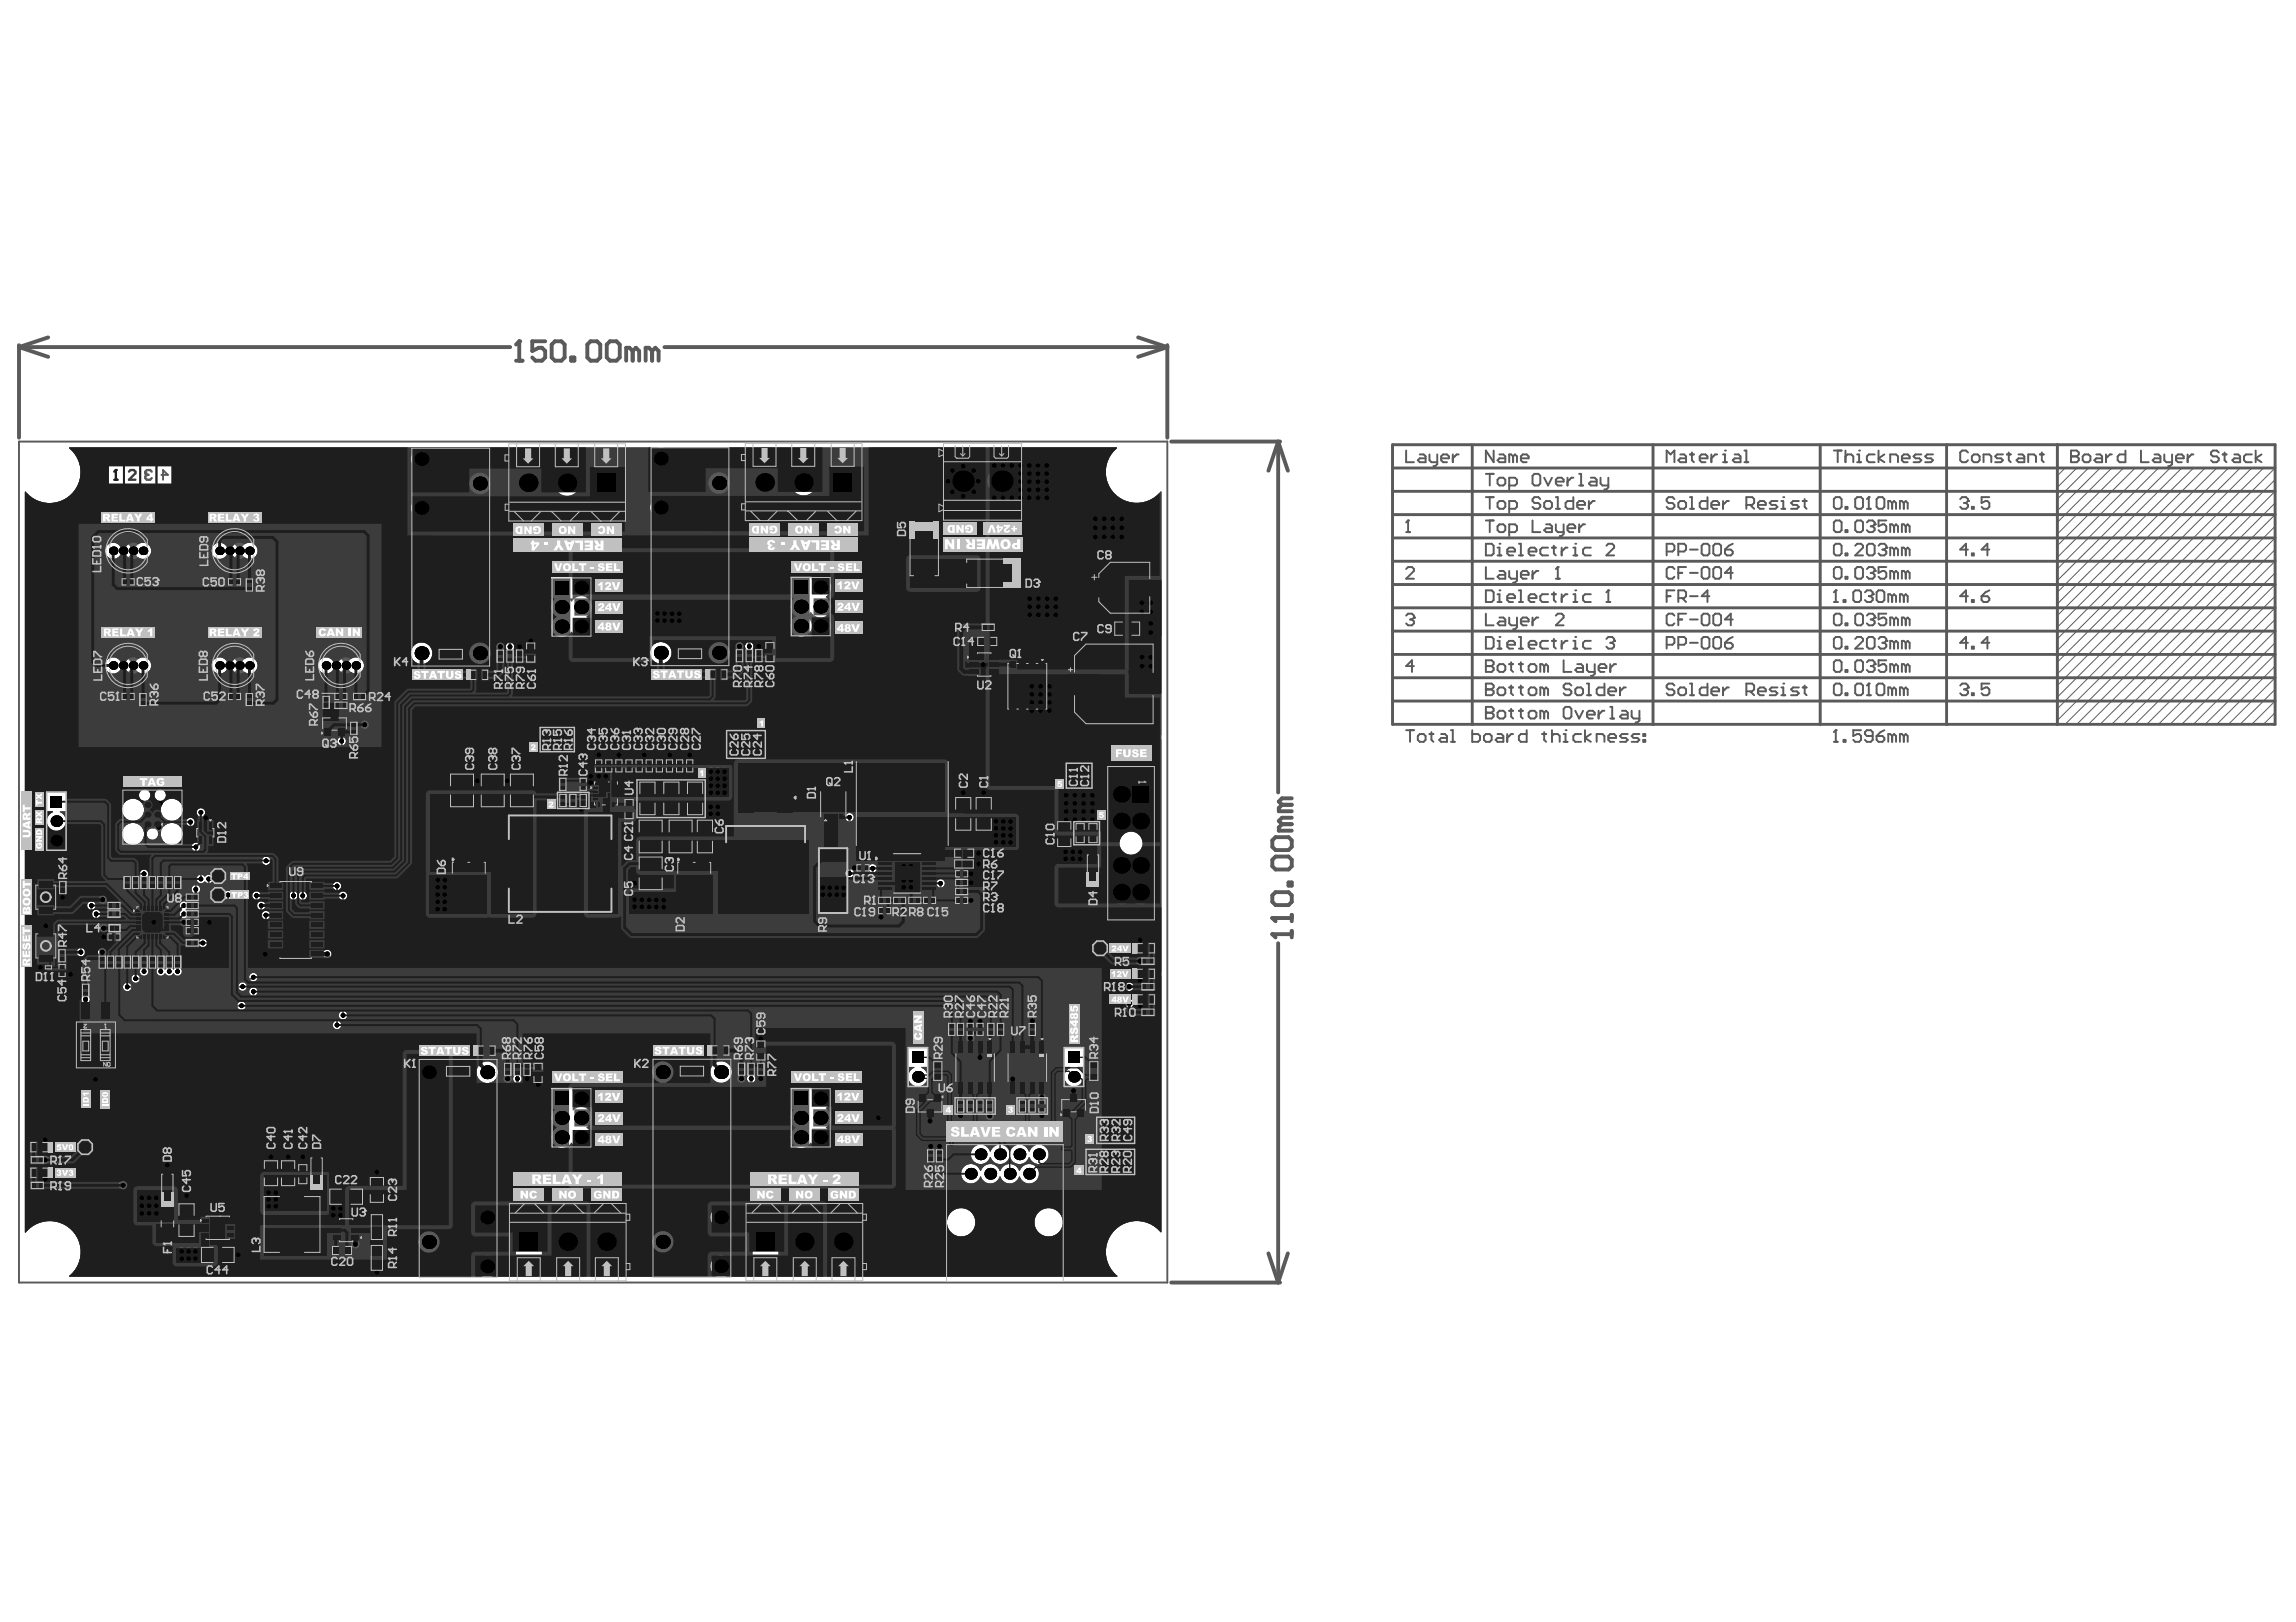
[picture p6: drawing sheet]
<svg xmlns="http://www.w3.org/2000/svg" width="297mm" height="210mm" viewBox="0 0 297 210" stroke-linecap="round" stroke-linejoin="round" font-family="sans-serif">
<g fill="none" stroke="#5a5a5a" stroke-width=".38">
<path d="M180.2 57.6h114.1v36.1h-114.1zM190.5 57.6v36.1M213.9 57.6v36.1M235.5 57.6v36.1M251.8 57.6v36.1M266.2 57.6v36.1M180.2 60.6h114.1M180.2 78.7h114.1M180.2 75.6h114.1M180.2 72.6h114.1M180.2 69.6h114.1M180.2 66.6h114.1"/>
<path d="M180.2 63.6h114.1M180.2 90.7h114.1M180.2 87.7h114.1M180.2 84.7h114.1M180.2 81.7h114.1"/>
</g>
<g fill="none" stroke="#5a5a5a" stroke-width=".13">
<path d="M267.2 60.6l-1 1M268.7 60.6l-2.5 2.5M270.2 60.6l-4 4M271.7 60.6l-5.5 5.5M273.2 60.6l-7 7M274.7 60.6l-8.5 8.5M276.2 60.6l-10 10M277.7 60.6l-11.5 11.5M279.2 60.6l-13 13M280.8 60.6l-14.6 14.5M282.3 60.6l-16.1 16M283.8 60.6l-17.6 17.5"/>
<path d="M285.3 60.6l-19.1 19.1M286.8 60.6l-20.6 20.6M288.3 60.6l-22.1 22.1M289.8 60.6l-23.6 23.6M291.3 60.6l-25.1 25.1M292.8 60.6l-26.6 26.6M294.3 78.7l-15.1 15M294.3 77.2l-16.6 16.5M294.3 75.6l-18.1 18.1M294.3 74.1l-19.6 19.6M294.3 72.6l-21.1 21.1M294.3 71.1l-22.6 22.6"/>
<path d="M294.3 69.6l-24.1 24.1M294.3 68.1l-25.6 25.6M294.3 66.6l-27.1 27.1M294.3 65.1l-28.1 28.1M294.3 63.6l-28.1 28.1M294.3 62.1l-28.1 28.1M294.3 60.6l-28.1 28.1M294.3 92.2l-1.5 1.5M294.3 90.7l-3 3M294.3 89.2l-4.5 4.5M294.3 87.7l-6 6M294.3 86.2l-7.5 7.5"/>
<path d="M294.3 84.7l-9 9M294.3 83.2l-10.5 10.5M294.3 81.7l-12 12M294.3 80.2l-13.5 13.5"/>
</g>
<g fill="none" stroke="#5a5a5a" stroke-width=".25">
<path d="M2.5 57.1h148.5v108.9h-148.5zM181.9 58.3v1.5h1M183.7 58.8h.5l.2 .3v.7h-.7l-.3-.2 .3-.3h.7M184.9 58.8v.8l.3 .2h.7M185.9 58.8v1.3l-.2 .2h-.3M186.4 59.3h1.1v-.2l-.3-.3h-.5l-.3 .3v.5l.3 .2h.5M188 58.8v1M188.7 58.8h-.2l-.5 .5M193.2 58.3v1.5l-1-1.5v1.5M194 58.8h.5l.2 .3v.7h-.7l-.3-.2 .3-.3h.7M195.7 59.1l-.2-.3h-.3v1M195.7 59.1v.7"/>
<path d="M195.7 59.1l.3-.3 .3 .3v.7M196.8 59.3h1v-.2l-.3-.3h-.5l-.2 .3v.5l.2 .2h.5M215.6 59.8v-1.5l.5 .5 .5-.5v1.5M217.4 58.8h.5l.2 .3v.7h-.7l-.3-.2 .3-.3h.7M218.6 58.8h.5M218.9 58.6v1l.2 .2M219.9 59.3h1v-.2l-.3-.3h-.5l-.2 .3v.5l.2 .2h.5M221.4 58.8v1M222.2 58.8h-.3l-.5 .5M222.9 59.8h.5M222.9 58.8h.3v1M223.2 58.3h.1"/>
<path d="M224.4 58.8h.5l.3 .3v.7h-.8l-.2-.2 .2-.3h.8M225.7 59.8h.5M225.7 58.3h.2v1.5M237.2 58.3h1.1M237.7 58.3v1.5M238.8 59.1l.2-.3h.5l.3 .3v.7M238.8 58.3v1.5M240.3 59.8h.5M240.3 58.8h.2v1M240.5 58.3h.1M242.5 58.8h-.7l-.3 .3v.5l.3 .2h.7M243 58.3v1.5"/>
<path d="M243.8 58.8l-.8 .5 .8 .5M244.5 59.8v-1h.8l.2 .3v.7M246 59.3h1.1v-.2l-.3-.3h-.5l-.3 .3v.5l.3 .2h.5M248.6 58.8h-.8l-.2 .3 .2 .2h.5l.3 .3-.3 .2h-.7M250.1 58.8h-.8l-.2 .3 .2 .2h.5l.3 .3-.3 .2h-.7M254.6 58.6l-.3-.3h-.5l-.2 .3v1l.2 .2h.5l.3-.2M255.1 59.1l.3-.3h.5l.2 .3v.5l-.2 .2h-.5l-.3-.2zM256.6 59.8v-1h.8l.2 .3v.7M259.1 58.8h-.7l-.3 .3 .3 .2h.5l.2 .3-.2 .2h-.8M259.6 58.8h.5M259.9 58.6v1l.2 .2M261.1 58.8h.5l.3 .3v.7h-.8l-.2-.2 .2-.3h.8"/>
<path d="M262.4 59.8v-1h.8l.2 .3v.7M263.9 58.8h.5M264.2 58.6v1l.2 .2M267.9 59.1h.1M267.9 58.3h.8l.2 .3v.2l-.2 .3 .2 .2v.3l-.2 .2h-.8zM267.9 59.1h.8M269.4 59.1l.3-.3h.5l.2 .3v.5l-.2 .2h-.5l-.3-.2zM271.2 58.8h.5l.3 .3v.7h-.8l-.3-.2 .3-.3h.8M272.5 58.8v1M273.2 58.8h-.2l-.5 .5M275 58.3v1.5h-.8l-.2-.2v-.5l.2-.3h.8M277 58.3v1.5h1"/>
<path d="M278.7 58.8h.5l.3 .3v.7h-.8l-.2-.2 .2-.3h.8M280 58.8v.8l.3 .2h.7M281 58.8v1.3l-.2 .2h-.3M281.5 59.3h1v-.2l-.2-.3h-.5l-.3 .3v.5l.3 .2h.5M283 58.8v1M283.8 58.8h-.3l-.5 .5M287 58.6l-.2-.3h-.5l-.3 .3v.2l.3 .3h.5l.2 .2v.3l-.2 .2h-.5l-.3-.2M287.5 58.8h.5M287.8 58.6v1l.2 .2M289.1 58.8h.5l.2 .3v.7h-.7l-.3-.2 .3-.3h.7M291.3 58.8h-.7l-.3 .3v.5l.3 .2h.7M291.8 58.3v1.5"/>
<path d="M292.6 58.8l-.8 .5 .8 .5M181.9 79.7l.3-.3h.5l.2 .3v.2M181.9 73.6l.3-.2h.5l.2 .2v.3l-1 1h1M181.9 68.9h.5M182.2 67.4h.1M182.2 67.4v1.5M182.2 67.4l-.3 .2M182.9 79.9h.1M182.9 79.9l-.2 .3M192.2 79.4v1.5h1M192.2 73.4v1.5h1M192.2 70.4h.8l.2 .2v1l-.2 .3h-.8z"/>
<path d="M192.2 76.4h.8l.2 .3v1l-.2 .2h-.8zM192.2 67.4h1M192.2 64.3h1M192.2 61.3h1M192.7 61.3v1.5M192.7 64.3v1.5M192.7 67.4v1.5M193.7 68.1l.3-.2h.5l.2 .2v.5l-.2 .3h-.5l-.3-.3zM193.7 62.1l.3-.3h.5l.2 .3v.5l-.2 .2h-.5l-.3-.2zM193.7 65.1l.3-.3h.5l.2 .3v.5l-.2 .2h-.5l-.3-.2zM193.7 70.9h.3v1M193.7 76.9h.3v1"/>
<path d="M193.7 77.9h.5M193.7 71.9h.5M194 76.4h.1M194 70.4h.1M194 79.9h.5l.2 .3v.7h-.7l-.3-.2 .3-.3h.7M194 73.9h.5l.2 .2v.8h-.7l-.3-.3 .3-.2h.7M195 71.4h1v-.3l-.3-.2h-.5l-.2 .2v.5l.2 .3h.5M195 77.4h1v-.2l-.3-.3h-.5l-.2 .3v.5l.2 .2h.5M195.2 79.9v.8l.3 .2h.8M195.2 73.9v.7l.3 .3h.8M195.2 68.9h.8l.3-.3v-.5l-.3-.2h-.8v1.5M195.2 62.8h.8l.3-.2v-.5l-.3-.3h-.8v1.5"/>
<path d="M195.2 65.8h.8l.3-.2v-.5l-.3-.3h-.8v1.5M196.3 73.9v1.2l-.3 .3h-.3M196.3 79.9v1.3l-.3 .2h-.3M196.5 70.4h.3v1.5M196.5 76.4h.3v1.5M196.5 77.9h.5M196.5 71.9h.5M196.8 74.4h1v-.3l-.3-.2h-.5l-.2 .2v.5l.2 .3h.5M197.8 71.4h1v-.3l-.3-.2h-.5l-.2 .2v.5l.2 .3h.5M197.8 77.4h1v-.2l-.3-.3h-.5l-.2 .3v.5l.2 .2h.5M198.3 67.4v1.5h1M198.3 61.6l.2-.3h.5l.3 .3v1l-.3 .2h-.5l-.2-.2z"/>
<path d="M198.3 73.9v1M198.3 79.9v1M199 79.9h-.2l-.5 .5M199 73.9h-.2l-.5 .5M199.3 64.6l-.3-.3h-.5l-.2 .3v.2l.2 .3h.5l.3 .2v.3l-.3 .2h-.5l-.2-.2M199.8 65.1l.2-.3h.5l.3 .3v.5l-.3 .2h-.5l-.2-.2zM199.8 61.8l.5 1 .5-1M200 67.9h.5l.3 .2v.8h-.8l-.2-.3 .2-.2h.8M200.3 70.9h-.8l-.2 .2v.5l.2 .3h.8M200.3 76.9h-.8l-.2 .3v.5l.2 .2h.8M200.8 76.9h.5M200.8 70.9h.5"/>
<path d="M201 70.6v1l.3 .3M201 76.7v1l.3 .2M201.3 79.7l.2-.3h.5l.3 .3v.2l-1 1h1M201.3 74.9h.5M201.3 67.9v.7l.2 .3h.8M201.3 62.3h1v-.2l-.3-.3h-.5l-.2 .3v.5l.2 .2h.5M201.3 64.3h.2v1.5M201.3 65.8h.5M201.5 73.4h.1M201.5 73.4l-.2 .2M201.5 73.4v1.5M202 70.9v1"/>
<path d="M202 76.9v1M202.3 67.9v1.2l-.3 .3h-.2M202.8 68.4h1v-.3l-.3-.2h-.5l-.2 .2v.5l.2 .3h.5M202.8 76.9h-.3l-.5 .5M202.8 70.9h-.3l-.5 .5M202.8 61.8v1M203.5 70.9h.3v1M203.5 76.9h.3v1M203.5 77.9h.5M203.5 71.9h.5M203.5 64.3v1.5h-.7l-.3-.2v-.5l.3-.3h.7M203.5 61.8h-.2l-.5 .5"/>
<path d="M203.8 76.4h.1M203.8 70.4h.1M204 65.3h1.1v-.2l-.3-.3h-.5l-.3 .3v.5l.3 .2h.5M204.3 67.9v1M204.3 61.3h.3v1.5M204.3 62.8h.5M205.1 67.9h-.3l-.5 .5M205.6 64.8v1M205.8 70.9h-.7l-.3 .2v.5l.3 .3h.7M205.8 76.9h-.7l-.3 .3v.5l.3 .2h.7M205.8 61.8h.5l.3 .3v.7h-.8l-.2-.2 .2-.3h.8M206.3 64.8h-.2l-.5 .5"/>
<path d="M207.1 61.8v.8l.2 .2h.8M207.8 70.6l.3-.2h.5l.2 .2v.3l-1 1h1M207.8 77.9h.5M208.1 76.4h.1M208.1 76.4l-.3 .3M208.1 61.8v1.3l-.3 .2h-.2M208.1 76.4v1.5M215.6 71.4h.8l.2-.3v-.5l-.2-.2h-.8v1.5M215.6 77.2h.5M216.6 79.7l-.2-.3h-.5l-.3 .3v1l.3 .2h.5l.2-.2M216.6 73.6l-.2-.2h-.5l-.3 .2v1l.3 .3h.5l.2-.3M216.6 76.4h-1v1.5"/>
<path d="M216.6 64.6l-.2-.3h-.5l-.3 .3v.2l.3 .3h.5l.2 .2v.3l-.2 .2h-.5l-.3-.2M217.1 77.4h.8l.2-.2v-.5l-.2-.3h-.8v1.5M217.1 71.4h.8l.2-.3v-.5l-.2-.2h-.8v1.5M217.1 65.1l.3-.3h.5l.2 .3v.5l-.2 .2h-.5l-.3-.2zM217.1 74.1h.5M217.6 77.4l.5 .5M218.1 79.4h-1v1.5M218.1 73.4h-1v1.5M218.6 64.3h.3v1.5M218.6 65.8h.5M218.6 77.2h1M218.6 74.1h1"/>
<path d="M218.6 71.1h1M220.4 79.4h.5l.3 .3v1l-.3 .2h-.5l-.3-.2v-1zM220.4 73.4h.5l.3 .2v1l-.3 .3h-.5l-.3-.3v-1zM220.4 70.4h.5l.3 .2v1l-.3 .3h-.5l-.3-.3v-1zM220.9 64.3v1.5h-.8l-.2-.2v-.5l.2-.3h.8M221.2 77.2h-1.1l.8-.8v1.5M221.4 65.3h1v-.2l-.2-.3h-.5l-.3 .3v.5l.3 .2h.5M221.7 79.7l.2-.3h.5l.3 .3v1l-.3 .2h-.5l-.2-.2zM221.7 73.6l.2-.2h.5l.3 .2v1l-.3 .3h-.5l-.2-.3zM221.7 70.6l.2-.2h.5l.3 .2v1l-.3 .3h-.5l-.2-.3zM222.9 64.8v1M223.2 71.1h.7l.3 .3v.2l-.3 .3h-.5l-.2-.3z"/>
<path d="M223.7 64.8h-.3l-.5 .5M224.2 74.1h-1l.7-.7v1.5M224.2 70.4l-.5 .2-.5 .5M225.9 65.3h.8l.2-.2v-.5l-.2-.3h-.8v1.5M226.4 65.3l.5 .5M227.4 65.3h1v-.2l-.2-.3h-.5l-.3 .3v.5l.3 .2h.5M230 64.8h-.8l-.3 .3 .3 .2h.5l.3 .3-.3 .2h-.8M230.5 65.8h.5M230.5 64.8h.2v1M230.7 64.3h.1M232.7 64.8h-.7l-.3 .3 .3 .2h.5l.2 .3-.2 .2h-.8M233.2 64.8h.5"/>
<path d="M233.5 64.6v1l.2 .2M237.2 79.7l.3-.3h.5l.3 .3v1l-.3 .2h-.5l-.3-.2zM237.2 73.6l.3-.2h.5l.3 .2v1l-.3 .3h-.5l-.3-.3zM237.2 67.6l.3-.2h.5l.3 .2v1l-.3 .3h-.5l-.3-.3zM237.2 77.9h.5M237.2 70.6l.3-.2h.5l.3 .2v1l-.3 .3h-.5l-.3-.3zM237.2 64.6l.3-.3h.5l.3 .3v1l-.3 .2h-.5l-.3-.2zM237.5 76.4h.1M237.5 76.4v1.5M237.5 76.4l-.3 .3M238.5 77.7h.3v.2h-.3zM238.8 74.6h.2v.3h-.2z"/>
<path d="M238.8 68.6h.2v.3h-.2zM238.8 71.6h.2v.3h-.2zM238.8 65.6h.2v.2h-.2zM239.8 76.7l.2-.3h.5l.3 .3v1l-.3 .2h-.5l-.2-.2zM240 79.7l.3-.3h.5l.2 .3v1l-.2 .2h-.5l-.3-.2zM240 73.6l.3-.2h.5l.2 .2v1l-.2 .3h-.5l-.3-.3zM240 67.6l.3-.2h.5l.2 .2v1l-.2 .3h-.5l-.3-.3zM240 70.6l.3-.2h.5l.2 .2v.3l-1 1h1M240 64.6l.3-.3h.5l.2 .3v1l-.2 .2h-.5l-.3-.2zM241.3 76.7l.2-.3h.5l.3 .3v.2M241.5 79.7l.3-.3h.5l.2 .3v.2M241.5 73.6l.3-.2h.5l.2 .2v.3"/>
<path d="M241.5 67.6l.3-.2h.5l.2 .2v.3M241.5 65.8h.5M241.8 64.3h.1M241.8 70.4h.5l.2 .2v1l-.2 .3h-.5l-.3-.3v-1zM241.8 77.2h.2M241.8 64.3v1.5M241.8 64.3l-.3 .3M242 77.2l.3 .2v.3l-.3 .2h-.5l-.2-.2M242 74.1h.3M242 68.1h.3M242.3 76.9h.1M242.3 74.1l.2 .3v.2l-.2 .3h-.5l-.3-.3"/>
<path d="M242.3 68.1l.2 .3v.2l-.2 .3h-.5l-.3-.3M242.3 76.9l-.3 .3M242.5 79.9h.1M242.5 73.9h.1M242.5 67.9h.1M242.5 79.9l-.2 .3M242.5 73.9l-.2 .2M242.5 67.9l-.2 .2M242.8 76.7l.2-.3h.5l.3 .3v1l-.3 .2h-.5l-.2-.2zM242.8 64.6l.2-.3h.5l.3 .3v1l-.3 .2h-.5l-.2-.2zM243 70.6l.3-.2h.5l.2 .2v.3M243.5 71.1h.3"/>
<path d="M243.8 71.1l.2 .3v.2l-.2 .3h-.5l-.3-.3M244 70.9h.1M244 79.4h-1v.8l.5-.3h.3l.2 .3v.5l-.2 .2h-.5l-.3-.2M244 73.4h-1v.7l.5-.2h.3l.2 .2v.5l-.2 .3h-.5l-.3-.3M244 67.4h-1v.7l.5-.2h.3l.2 .2v.5l-.2 .3h-.5l-.3-.3M244 70.9l-.2 .2M244.8 77.2l-.3-.3h-.2v1M244.8 65.1l-.3-.3h-.2v1M244.8 65.1v.7M244.8 77.2v.7M244.8 65.1l.2-.3 .3 .3v.7M244.8 77.2l.2-.3 .3 .3v.7"/>
<path d="M245 74.1l-.2-.2h-.3v1M245 71.1l-.2-.2h-.3v1M245 68.1l-.2-.2h-.3v1M245 68.1l.3-.2 .2 .2v.8M245 71.1l.3-.2 .2 .2v.8M245 74.1l.3-.2 .2 .2v.8M245 68.1v.8M245 71.1v.8M245 74.1v.8M246.3 77.2l-.3-.3h-.2v1M246.3 65.1l-.3-.3h-.2v1M246.3 65.1v.7"/>
<path d="M246.3 77.2v.7M246.3 65.1l.3-.3 .2 .3v.7M246.3 77.2l.3-.3 .2 .3v.7M246.6 74.1l-.3-.2h-.3v1M246.6 71.1l-.3-.2h-.3v1M246.6 68.1l-.3-.2h-.3v1M246.6 68.1l.2-.2 .3 .2v.8M246.6 71.1l.2-.2 .3 .2v.8M246.6 74.1l.2-.2 .3 .2v.8M246.6 68.1v.8M246.6 71.1v.8M246.6 74.1v.8"/>
<path d="M253.6 64.6l.2-.3h.5l.3 .3v.2M254.1 65.1h.2M254.3 65.1l.3 .2v.3l-.3 .2h-.5l-.2-.2M254.6 64.8h.1M254.6 77.2h-1l.7-.8v1.5M254.6 71.1h-1l.7-.7v1.5M254.6 64.8l-.3 .3M255.1 77.7h.3v.2h-.3zM255.1 71.6h.3v.3h-.3zM255.1 65.6h.3v.2h-.3zM256.4 77.2h.7l.3 .2v.3l-.3 .2h-.5l-.2-.2zM257.4 64.3h-1v.8l.5-.3h.2l.3 .3v.5l-.3 .2h-.5l-.2-.2"/>
<path d="M257.4 71.1h-1l.7-.7v1.5M257.4 76.4l-.5 .3-.5 .5M181.9 94.5h1M182.4 80.2h.3M182.4 94.5v1.5M182.7 80.2l.2 .2v.3l-.2 .2h-.5l-.3-.2M182.9 86.2h-1l.8-.8v1.6M183.4 95.2l.3-.2h.5l.2 .2v.5l-.2 .3h-.5l-.3-.3zM184.9 95h.5M185.2 94.7v1l.2 .3M186.4 95h.5l.3 .2v.8h-.8l-.2-.3 .2-.2h.8M187.7 94.5h.3v1.5"/>
<path d="M187.7 96h.5M190.5 94.5v1.5h.7l.3-.3v-.5l-.3-.2h-.7M192.2 95h.5l.3 .2v.5l-.3 .3h-.5l-.2-.3v-.5zM192.2 92.2h.1M192.2 89.2h.1M192.2 86.2h.1M192.2 86.2h.8M192.2 82.4h.8l.2 .3v1l-.2 .2h-.8zM192.2 85.4h.8l.2 .3v.2l-.2 .3 .2 .3v.2l-.2 .3h-.8zM192.2 88.5h.8l.2 .2v.3l-.2 .2 .2 .3v.2l-.2 .3h-.8zM192.2 91.5h.8l.2 .2v.3l-.2 .2 .2 .3v.2l-.2 .3h-.8zM192.2 92.2h.8"/>
<path d="M192.2 89.2h.8M193.7 95h.5l.3 .2v.8h-.8l-.2-.3 .2-.2h.8M193.7 86.2l.3-.3h.5l.2 .3v.5l-.2 .3h-.5l-.3-.3zM193.7 89.2l.3-.2h.5l.2 .2v.5l-.2 .3h-.5l-.3-.3zM193.7 92.2l.3-.2h.5l.2 .2v.5l-.2 .3h-.5l-.3-.3zM193.7 83.9h.5M193.7 82.9h.3v1M194 82.4h.1M195 95v1M195 83.4h1v-.2l-.3-.3h-.5l-.2 .3v.5l.2 .2h.5M195.2 92h.5M195.2 89h.5"/>
<path d="M195.2 85.9h.5M195.5 85.7v1l.2 .3M195.5 88.7v1l.2 .3M195.5 91.7v1l.2 .3M195.7 95h-.2l-.5 .5M196.5 82.4h.3v1.5M196.5 92h.5M196.5 89h.5M196.5 85.9h.5M196.5 83.9h.5M196.8 80.4h1v-.2l-.3-.3h-.5l-.2 .3v.5l.2 .2h.5M196.8 85.7v1l.2 .3"/>
<path d="M196.8 88.7v1l.2 .3M196.8 91.7v1l.2 .3M197.5 94.5v1.5h-.7l-.3-.3v-.5l.3-.2h.7M197.8 83.4h1v-.2l-.3-.3h-.5l-.2 .3v.5l.2 .2h.5M197.8 86.2l.2-.3h.5l.3 .3v.5l-.3 .3h-.5l-.2-.3zM197.8 89.2l.2-.2h.5l.3 .2v.5l-.3 .3h-.5l-.2-.3zM197.8 92.2l.2-.2h.5l.3 .2v.5l-.3 .3h-.5l-.2-.3zM199.5 95h.5M199.8 94.7v1l.2 .3M199.8 92.2l-.3-.2h-.2v1M199.8 86.2l-.3-.3h-.2v1.1M199.8 89.2l-.3-.2h-.2v1"/>
<path d="M199.8 86.2v.8M199.8 89.2v.8M199.8 92.2v.8M199.8 92.2l.2-.2 .3 .2v.8M199.8 86.2l.2-.3 .3 .3v.8M199.8 89.2l.2-.2 .3 .2v.8M200.3 82.9h-.8l-.2 .3v.5l.2 .2h.8M200.8 95.2l.2-.2h.5l.3 .2v.8M200.8 94.5v1.5M200.8 82.9h.5M201 82.7v1l.3 .2M202 82.9v1"/>
<path d="M202.3 95h.2v1M202.3 96h.5M202.3 91.7l.2-.2h.5l.3 .2v1l-.3 .3h-.5l-.2-.3zM202.3 85.4v1.6h1M202.5 94.5h.1M202.8 82.9h-.3l-.5 .5M203.3 88.7l-.3-.2h-.5l-.2 .2v.3l.2 .2h.5l.3 .3v.2l-.3 .3h-.5l-.2-.3M203.5 82.9h.3v1M203.5 83.9h.5M203.8 82.4h.1M203.8 92l.5 1 .5-1M203.8 89.2l.2-.2h.6l.2 .2v.5l-.2 .3h-.6l-.2-.3z"/>
<path d="M204 85.9h.6l.2 .3v.8h-.8l-.2-.3 .2-.2h.8M204.6 95h-.8l-.3 .2v.5l.3 .3h.8M205.1 94.5v1.5M205.3 92.5h1v-.3l-.2-.2h-.5l-.3 .2v.5l.3 .3h.5M205.3 85.9v.8l.3 .3h.7M205.3 90h.5M205.3 88.5h.3v1.5M205.8 95l-.7 .5 .7 .5M205.8 82.9h-.7l-.3 .3v.5l.3 .2h.7M206.3 85.9v1.3l-.2 .3h-.3M206.6 96v-1h.7l.3 .2v.8M206.8 86.5h1v-.3l-.2-.3h-.5l-.3 .3v.5l.3 .3h.5"/>
<path d="M206.8 92v1M207.6 92h-.3l-.5 .5M207.6 88.5v1.5h-.8l-.2-.3v-.5l.2-.2h.8M207.8 82.7l.3-.3h.5l.2 .3v.2M208.1 95.5h1v-.3l-.3-.2h-.5l-.2 .2v.5l.2 .3h.5M208.1 89.5h1v-.3l-.3-.2h-.5l-.2 .2v.5l.2 .3h.5M208.3 93h.5M208.3 91.5h.3v1.5M208.3 85.9v1.1M208.3 83.2h.3M208.6 83.2l.2 .2v.3l-.2 .2h-.5l-.3-.2M208.8 82.9h.1"/>
<path d="M208.8 82.9l-.2 .3M209.1 85.9h-.3l-.5 .6M209.6 89v1M209.8 92h.5l.3 .2v.8h-.8l-.2-.3 .2-.2h.8M210.3 89h-.2l-.5 .5M210.6 95h-.8l-.2 .2 .2 .3h.5l.3 .2-.3 .3h-.7M211.1 92v.7l.2 .3h.8M212.1 95h-.8l-.2 .2 .2 .3h.5l.3 .2-.3 .3h-.7M212.1 92v1.2l-.3 .3h-.2M212.6 95.7h.2v.3h-.2zM212.6 95h.2v.2h-.2zM215.6 83.4h.8l.2-.2v-.5l-.2-.3h-.8v1.5"/>
<path d="M216.6 88.7l-.2-.2h-.5l-.3 .2v.3l.3 .2h.5l.2 .3v.2l-.2 .3h-.5l-.3-.3M217.1 80.2h.5M217.1 89.2l.3-.2h.5l.2 .2v.5l-.2 .3h-.5l-.3-.3zM217.1 83.4h.8l.2-.2v-.5l-.2-.3h-.8v1.5M218.6 80.2h1M218.6 90h.5M218.6 88.5h.3v1.5M218.6 83.2h1M220.1 82.7l.3-.3h.5l.3 .3v1l-.3 .2h-.5l-.3-.2zM220.9 88.5v1.5h-.8l-.2-.3v-.5l.2-.2h.8M221.4 89.5h1v-.3l-.2-.2h-.5l-.3 .2v.5l.3 .3h.5M221.7 82.7l.2-.3h.5l.3 .3v1l-.3 .2h-.5l-.2-.2z"/>
<path d="M222.9 89v1M223.2 83.2h.7l.3 .2v.3l-.3 .2h-.5l-.2-.2zM223.7 89h-.3l-.5 .5M224.2 80.2h-1l.7-.8v1.5M224.2 82.4l-.5 .3-.5 .5M225.9 89.5h.8l.2-.3v-.5l-.2-.2h-.8v1.5M226.4 89.5l.5 .5M227.4 89.5h1v-.3l-.2-.2h-.5l-.3 .2v.5l.3 .3h.5M230 89h-.8l-.3 .2 .3 .3h.5l.3 .2-.3 .3h-.8M230.5 90h.5M230.5 89h.2v1M230.7 88.5h.1"/>
<path d="M232.7 89h-.7l-.3 .2 .3 .3h.5l.2 .2-.2 .3h-.8M233.2 89h.5M233.5 88.7v1l.2 .3M237.2 88.7l.3-.2h.5l.3 .2v1l-.3 .3h-.5l-.3-.3zM237.2 85.7l.3-.3h.5l.3 .3v1l-.3 .3h-.5l-.3-.3zM237.2 82.7l.3-.3h.5l.3 .3v1l-.3 .2h-.5l-.3-.2zM237.2 96h.5M237.5 94.5h.1M237.5 94.5v1.5M237.5 94.5l-.3 .2M238.5 95.7h.3v.3h-.3zM238.8 80.7h.2v.2h-.2z"/>
<path d="M238.8 89.7h.2v.3h-.2zM238.8 86.7h.2v.3h-.2zM238.8 83.7h.2v.2h-.2zM240 88.7l.3-.2h.5l.2 .2v1l-.2 .3h-.5l-.3-.3zM240 85.7l.3-.3h.5l.2 .3v1l-.2 .3h-.5l-.3-.3zM240 82.7l.3-.3h.5l.2 .3v.2l-1 1h1M240.8 94.5h-1v.7l.5-.2h.2l.3 .2v.5l-.3 .3h-.5l-.2-.3M241.5 90h.5M241.5 85.7l.3-.3h.5l.2 .3v.2M241.5 82.7l.3-.3h.5l.2 .3v1l-.2 .2h-.5l-.3-.2zM241.8 88.5h.1M241.8 88.5v1.5"/>
<path d="M241.8 88.5l-.3 .2M242 86.2h.3M242 80.2h.3M242.3 80.2l.2 .2v.3l-.2 .2h-.5l-.3-.2M242.3 86.2l.2 .3v.2l-.2 .3h-.5l-.3-.3M242.3 95.2h-.8l-.2-.2v-.3l.2-.2h.5l.3 .2v1l-.3 .3h-.5l-.2-.3M242.5 85.9h.1M242.5 85.9l-.2 .3M242.8 88.7l.2-.2h.5l.3 .2v1l-.3 .3h-.5l-.2-.3zM242.8 95.2h.7l.3 .3v.2l-.3 .3h-.5l-.2-.3zM243 82.7l.3-.3h.5l.2 .3v.2M243.5 83.2h.3"/>
<path d="M243.8 83.2l.2 .2v.3l-.2 .2h-.5l-.3-.2M243.8 94.5l-.5 .2-.5 .5M244 82.9h.1M244 85.4h-1v.8l.5-.3h.3l.2 .3v.5l-.2 .3h-.5l-.3-.3M244 82.9l-.2 .3M244.8 89.2l-.3-.2h-.2v1M244.8 95.2l-.3-.2h-.2v1M244.8 89.2v.8M244.8 95.2v.8M244.8 89.2l.2-.2 .3 .2v.8M244.8 95.2l.2-.2 .3 .2v.8M245 86.2l-.2-.3h-.3v1.1"/>
<path d="M245 83.2l-.2-.3h-.3v1M245 80.2l-.2-.3h-.3v1M245 83.2l.3-.3 .2 .3v.7M245 80.2l.3-.3 .2 .3v.7M245 86.2l.3-.3 .2 .3v.8M245 80.2v.7M245 83.2v.7M245 86.2v.8M246.3 89.2l-.3-.2h-.2v1M246.3 95.2l-.3-.2h-.2v1M246.3 89.2v.8M246.3 95.2v.8"/>
<path d="M246.3 89.2l.3-.2 .2 .2v.8M246.3 95.2l.3-.2 .2 .2v.8M246.6 86.2l-.3-.3h-.3v1.1M246.6 83.2l-.3-.3h-.3v1M246.6 80.2l-.3-.3h-.3v1M246.6 83.2l.2-.3 .3 .3v.7M246.6 80.2l.2-.3 .3 .3v.7M246.6 86.2l.2-.3 .3 .3v.8M246.6 80.2v.7M246.6 83.2v.7M246.6 86.2v.8M253.6 88.7l.2-.2h.5l.3 .2v.3"/>
<path d="M254.1 89.2h.2M254.3 89.2l.3 .3v.2l-.3 .3h-.5l-.2-.3M254.6 89h.1M254.6 83.2h-1l.7-.8v1.5M254.6 89l-.3 .2M255.1 89.7h.3v.3h-.3zM255.1 83.7h.3v.2h-.3zM257.4 88.5h-1v.7l.5-.2h.2l.3 .2v.5l-.3 .3h-.5l-.2-.3M257.4 83.2h-1l.7-.8v1.5"/>
</g>
<g fill="none" stroke="#5a5a5a" stroke-width=".5">
<path d="M2.5 44.7v11.9M2.5 44.9h63.5M2.5 44.9l3.7 1.3M6.2 43.7l-3.7 1.2M66.8 46.7h.8M67.2 44.2v2.5M86 44.9h65M147.2 43.7l3.8 1.2M151 44.7v11.9M151 44.9l-3.8 1.3M151.5 57.1h14.1M165.4 57.1v45.5"/>
<path d="M165.4 57.1l-1.3 3.8M165.4 57.1l1.2 3.8M165.4 122.1v43.9M151.5 166h14.1M164.1 162.2l1.3 3.8M166.6 162.2l-1.2 3.8"/>
</g>
<circle cx="67.2" cy="44.2" r=".25" fill="#5a5a5a"/>
<g fill="none" stroke="#5a5a5a" stroke-width=".5">
<path d="M67.2 44.2l-.4 .4M70.5 44.2h-1.6v1.2l.8-.4h.4l.4 .4v.9l-.4 .4h-.8l-.4-.4M71.4 44.6l.4-.4h.8l.4 .4v1.7l-.4 .4h-.8l-.4-.4zM73.9 46.3h.4v.4h-.4zM76 44.6l.4-.4h.8l.5 .4v1.7l-.5 .4h-.8l-.4-.4zM78.5 44.6l.4-.4h.9l.4 .4v1.7l-.4 .4h-.9l-.4-.4zM81.9 45.4l-.5-.4h-.4v1.7M81.9 45.4v1.3M81.9 45.4l.4-.4 .4 .4v1.3M84.4 45.4l-.5-.4h-.4v1.7M84.4 45.4v1.3M84.4 45.4l.4-.4 .4 .4v1.3"/>
<path d="M164.6 120.9h2.5M167.1 120.5v.8"/>
</g>
<circle cx="164.6" cy="120.9" r=".25" fill="#5a5a5a"/>
<path d="M164.6 118.8h2.5M167.1 118.4v.8M164.6 120.9l.4 .4" fill="none" stroke="#5a5a5a" stroke-width=".5"/>
<circle cx="164.6" cy="118.8" r=".25" fill="#5a5a5a"/>
<path d="M164.6 118.8l.4 .4M164.6 115.9l.4-.4h1.7l.4 .4v.8l-.4 .4h-1.7l-.4-.4zM164.6 108.8l.4-.5h1.7l.4 .5v.8l-.4 .4h-1.7l-.4-.4zM164.6 111.3l.4-.5h1.7l.4 .5v.8l-.4 .4h-1.7l-.4-.4zM165.9 106.7l-.5 .4v.4h1.7M165.9 104.1l-.5 .5v.4h1.7M165.9 106.7h1.2M165.9 104.1h1.2M166.7 114.2h.4v.4h-.4zM167.1 105.8h-1.2l-.5 .4 .5 .5M167.1 103.3h-1.2l-.5 .4 .5 .4" fill="none" stroke="#5a5a5a" stroke-width=".5"/>
<g fill="none" stroke="#8c8c8c" stroke-width=".25">
<path d="M3.8 78.1l.2-.3h1l.3 .3v.5l-.3 .3h-1l-.2-.3zM3.8 79.9h.2v.2h-.2zM6.4 68.5l.3-.3h1l.2 .3v.7h-1.5zM6.4 70.7h1.5v-.7l-.2-.3h-.5l-.3 .3v.7M6.4 73l.3-.3h1l.2 .3v.5l-.2 .2h-1l-.3-.2zM6.4 74.5l.3-.3h.2l.3 .3 .2-.3h.3l.2 .3v.8h-1.5zM6.4 71.2h1l.5 .5-.5 .5h-1M6.4 69.7l.5 .5M7.2 75.3h.1M7.2 71.2v1M7.2 74.5v.8M7.7 77.3l.2 .2v.5l-.2 .3h-1l-.3-.3v-.5l.3-.2h.5v.5"/>
<path d="M7.9 78.8h-1.5l1.5 1h-1.5M3.8 89.2h1.5v-.8l-.3-.3h-.5l-.2 .3v.8M3.8 80.6v1l1-1h.2l.3 .3v.5l-.3 .2M3.8 86.9v.5l.2 .2h.5l.3-.2v-.5l-.3-.3h-.2v1M3.8 88.1l.5 .6M4.5 83.6v1M4.8 85.1l-1 .5 1 .5M4.8 82.1l-1 .5 1 .5M6.4 98.9h1.5v-.8l-.2-.2h-.5l-.3 .2v.8M6.4 96.4v1h1.5v-1M6.4 97.9l.5 .5M6.4 80.5v.5"/>
<path d="M6.4 86.3v.5M6.4 94.8v1.1h1.5M6.4 93.3h1l.5 .5-.5 .5h-1M6.4 92.3h.8M6.4 86.6h1.5M6.4 85h1.5M6.4 82.5h1.5M6.4 81.5h1.5M6.4 80.8h1.5M6.7 83l-.3 .3v.5l.3 .2h1l.2-.2v-.5l-.2-.3M7.2 81.5v1M7.2 93.3v1"/>
<path d="M7.2 96.9v.5M7.2 92.3l.5 .5h.2M7.7 88.8l.2 .3v.5l-.2 .2h-.3l-.2-.2v-.5l-.3-.3h-.2l-.3 .3v.5l.3 .2M7.9 80.5v.5M7.9 84.5v1.1M7.9 86.3v.5M7.9 91.8h-.2l-.5 .5M7.9 87.3h-1.5l.5 .5-.5 .5h1.5"/>
</g>
<g fill="#5a5a5a">
<path d="M90.6 60.7h6.1v14.1h8v7.5h-14.1z"/>
<path d="M59.8 60.4h5.9v14.4h8.1v7.6h-14z"/>
<path d="M53 140.9h20.6v7.6h-14.5v14.1h-6.1z"/>
<path d="M83.3 140.9h21.4v7.5h-15.3v14.2h-6.2z"/>
<path d="M105.8 114.3h3.8v2h-3.8z"/>
<path d="M11.4 113.9l.5-.4h6.3a.53 .53 0 0 0 .9-.1h5.7v3.4h-.6a.55 .55 0 0 0-.9 .1 .55 .55 0 0 0 .2 .8v.1a.55 .55 0 0 0-.2 .8 .55 .55 0 0 0 .9 .1h.6v1.2h-4.5v-.1a.55 .55 0 0 0 0-.8 .55 .55 0 0 0-.8 0 .55 .55 0 0 0 0 .8v.1h-.6l-.7 .7v4.8a.52 .52 0 0 0 0 .7v.2h-.2a.55 .55 0 0 0-.8-.1 .55 .55 0 0 0-.1 .8 .55 .55 0 0 0 .8 0h.3v.3h-1.4a.55 .55 0 0 0-.8 .1 .55 .55 0 0 0 .1 .7 .55 .55 0 0 0 .8 0h13.9v1.7h-17.3l-.7-.7v-7.6h.1a.56 .56 0 0 0 .9 .2 .56 .56 0 0 0 0-.9 .56 .56 0 0 0-.9 .2h-.1v-2.3a.55 .55 0 0 0 .1-.7 .55 .55 0 0 0-.6-.3l-.1-.1a.55 .55 0 0 0 .1-.8 .55 .55 0 0 0-.7-.1h-.2z"/>
<path d="M116.4 111.5h2v3.8h-2z"/>
<path d="M59.8 82.9h8.3a.55 .55 0 0 0 .6 .6 .55 .55 0 0 0 .5-.6h7.4v-3.2h-2.3v-2.3h15.7v5.5h17.6v-3.3h-2.3v-2.2h10.4v18.3h34.6v30.1h-38.2v20h-6.9v-2.3h2.5v-3.1h-3.5h-21.4v5.4h-8.5v-2.2h2.3v-3.2h-6.4a.55 .55 0 0 0-.6-.6 .55 .55 0 0 0-.5 .6h-16.1v-7.8h21.3v-45.3h-14.5zM84.6 79.1a.55 .55 0 0 0 .1 .7 .56 .56 0 0 0 0 .9 .56 .56 0 0 0 .8-.1 .58 .58 0 0 0 1 0 .58 .58 0 0 0 .9 0 .56 .56 0 0 0 .9 .1 .56 .56 0 0 0-.1-.8 .56 .56 0 0 0 .1-.9 .56 .56 0 0 0-.9 .1 .58 .58 0 0 0-.9 0 .58 .58 0 0 0-1 0 .56 .56 0 0 0-.9 0zM96.4 83.6a.56 .56 0 0 0 1.1 0 .56 .56 0 0 0-1.1 0zM97.6 83.6a.56 .56 0 0 0 1.1 0 .56 .56 0 0 0-1.1 0zM65.4 83.7a.56 .56 0 0 0 1.1 0 .56 .56 0 0 0-1.1 0zM66.7 83.7a.56 .56 0 0 0 1.1 0 .56 .56 0 0 0-1.1 0zM84.1 84.5a1.41 1.41 0 0 0 2.8 0 1.41 1.41 0 0 0-2.8 0zM76.9 97.7a.56 .56 0 0 0 1.1 0 .56 .56 0 0 0-1.1 0zM79.5 97.7a.56 .56 0 0 0 1.1 0 .56 .56 0 0 0-1.1 0zM86.1 97.7a.56 .56 0 0 0 1.1 0 .56 .56 0 0 0-1.1 0zM82.8 97.7a.56 .56 0 0 0 1.1 0 .56 .56 0 0 0-1.1 0zM88.7 97.7a.56 .56 0 0 0 1.1 0 .56 .56 0 0 0-1.1 0zM76 100.1a.54 .54 0 0 0 .1 .8 .55 .55 0 0 0-.1 .8 .55 .55 0 0 0 .8 0 .55 .55 0 0 0 0-.8l.2-.2a.55 .55 0 0 0 .9 .1 .56 .56 0 0 0 .8 .1 .56 .56 0 0 0 0-.9 .56 .56 0 0 0-.8 .1 .55 .55 0 0 0-.9 .1h-.1a.55 .55 0 0 0-.9-.1zM143.9 101.8a1.6 1.6 0 0 0 0 2 1.6 1.6 0 0 0 2 .4l.1 .2h3.2v-3.2h-3.2l-.1 .2a1.59 1.59 0 0 0-2 .4zM137.6 102.5a.55 .55 0 0 0 0 .9v.1a.55 .55 0 0 0 0 .9v.1a.55 .55 0 0 0 0 1v.1a.55 .55 0 0 0 0 .9 .55 .55 0 0 0 .8-.2h.1a.54 .54 0 0 0 .6 .3 .54 .54 0 0 0 .5-.3h.1a.54 .54 0 0 0 .5 .3 .54 .54 0 0 0 .5-.3h.1a.55 .55 0 0 0 .9 .2 .55 .55 0 0 0-.1-.9v-.1a.55 .55 0 0 0 0-1v-.1a.55 .55 0 0 0 0-.9v-.1a.55 .55 0 0 0 .1-.9 .55 .55 0 0 0-.9 .2h-.1a.54 .54 0 0 0-.5-.3 .54 .54 0 0 0-.5 .3h-.1a.54 .54 0 0 0-.5-.3 .54 .54 0 0 0-.6 .3h-.1a.54 .54 0 0 0-.8-.2zM126.7 102.6a.56 .56 0 0 0 1.1 0 .56 .56 0 0 0-1.1 0zM124 102.6a.6 .6 0 0 0 1.2 0 .6 .6 0 0 0-1.2 0zM143.9 105.2a1.59 1.59 0 0 0-.2 1.9 1.59 1.59 0 0 0 1.7 .7l.1 .1a1.49 1.49 0 0 0-.3 2.2 1.49 1.49 0 0 0 2.2 0 1.49 1.49 0 0 0-.2-2.2v-.1a1.6 1.6 0 0 0 1.9-2.1 1.6 1.6 0 0 0-2.8-.5 1.6 1.6 0 0 0-2.4 0zM74.6 104.7a.6 .6 0 0 0 1.2 0 .6 .6 0 0 0-1.2 0zM91.5 104.1a.55 .55 0 0 0 .1 .8 .56 .56 0 0 0-.1 .8 .56 .56 0 0 0 .9-.1 .56 .56 0 0 0 .9 .1 .56 .56 0 0 0-.1-.8 .56 .56 0 0 0 0-.9 .56 .56 0 0 0-.8 .1 .56 .56 0 0 0-.9 0zM109.3 105.8a.6 .6 0 0 0 1.2 0 .6 .6 0 0 0-1.2 0zM126 110.4a.6 .6 0 0 0 1.2 0 .6 .6 0 0 0-1.2 0zM137.4 109.9a.55 .55 0 0 0 .1 .8 .56 .56 0 0 0 0 .8 .56 .56 0 0 0 .8 0 .58 .58 0 0 0 1 0 .56 .56 0 0 0 .8 .1 .56 .56 0 0 0 0-.9 .56 .56 0 0 0 0-.8 .56 .56 0 0 0-.8 0 .58 .58 0 0 0-1 0 .56 .56 0 0 0-.9 0zM126 111.8a.6 .6 0 0 0 1.2 0 .6 .6 0 0 0-1.2 0zM112.3 112.4a.6 .6 0 0 0 1.2 0 .6 .6 0 0 0-1.2 0zM110.1 112l-.1 .4a.59 .59 0 0 0-.7 .6 .59 .59 0 0 0 .7 .6 .59 .59 0 0 0 .5-.7 .56 .56 0 0 0 .5-.9 .56 .56 0 0 0-.9 0zM125.3 112.6a.55 .55 0 0 0-.2 .5 .55 .55 0 0 0 .3 .5v.1a.55 .55 0 0 0-.2 .9 .55 .55 0 0 0 .9 0 .55 .55 0 0 0-.3-.9v-.1a.55 .55 0 0 0 .3-.8 .55 .55 0 0 0-.8-.2zM81.5 114.3a.56 .56 0 0 0 1.1 0 .56 .56 0 0 0-1.1 0zM121.1 114.3a.56 .56 0 0 0 1.1 0 .56 .56 0 0 0-1.1 0zM116 111.1l-.2 .4v3.8a.51 .51 0 0 0 .6 .5h2a.51 .51 0 0 0 .5-.5v-3.8a.51 .51 0 0 0-.5-.5h-2zM105.4 114l-.1 .3v2.1a.51 .51 0 0 0 .5 .5h3.8a.51 .51 0 0 0 .5-.5v-2.1a.51 .51 0 0 0-.5-.5h-3.8zM125.1 116.5a.56 .56 0 0 0 1.1 0 .56 .56 0 0 0-1.1 0zM81.6 116.1a.55 .55 0 0 0 .2 .8 .56 .56 0 0 0-.1 .9 .56 .56 0 0 0 .9-.1 .58 .58 0 0 0 .9 0 .58 .58 0 0 0 1 0 .58 .58 0 0 0 .9 0 .56 .56 0 0 0 .8 .1 .56 .56 0 0 0 0-.9 .56 .56 0 0 0 0-.8 .56 .56 0 0 0-.8 .1 .58 .58 0 0 0-1 0 .58 .58 0 0 0-.9-.1 .58 .58 0 0 0-.9 0 .56 .56 0 0 0-1 0zM113.4 118.7a.56 .56 0 0 0 1.1 0 .56 .56 0 0 0-1.1 0zM146.9 121.6a.6 .6 0 0 0 1.2 0 .6 .6 0 0 0-1.2 0zM97.9 134.4a.56 .56 0 0 0 1.1 0 .56 .56 0 0 0-1.1 0zM97.9 139.6a.56 .56 0 0 0 1.1 0 .56 .56 0 0 0-1.1 0zM96.6 139.6a.56 .56 0 0 0 1.1 0 .56 .56 0 0 0-1.1 0zM91.9 138.7a1.41 1.41 0 0 0 2.8 0 1.41 1.41 0 0 0-2.8 0zM67.6 139.6a.56 .56 0 0 0 1.1 0 .56 .56 0 0 0-1.1 0zM66.4 139.6a.56 .56 0 0 0 1.1 0 .56 .56 0 0 0-1.1 0zM61.6 138.8a1.41 1.41 0 0 0 2.8 0 1.41 1.41 0 0 0-2.8 0z"/>
<path d="M3.2 63.6h.1a4 4 0 0 0 5.9 .3 4 4 0 0 0-.3-5.9l.1-.1h76.1v.1a1.4 1.4 0 0 0-.8 2.2 1.4 1.4 0 0 0 2.3 0 1.4 1.4 0 0 0-.8-2.2l.1-.1h58.6v.1a4 4 0 0 0-.3 5.9 4 4 0 0 0 6-.3h.1v31.5h-34.1v-17.7a.51 .51 0 0 0-.5-.5h-8.4v-.1a1.4 1.4 0 0 0-.1-1.8 1.4 1.4 0 0 0-1.8-.2h-.1a.51 .51 0 0 0-.6-.5h-7.5v-13.6a.51 .51 0 0 0-.5-.5h-6.1a.51 .51 0 0 0-.5 .5v16.2h-13.7v-.1a1.4 1.4 0 0 0-.2-1.8 1.4 1.4 0 0 0-1.8-.1l-.1-.1a.51 .51 0 0 0-.5-.5h-7.6v-13.9a.51 .51 0 0 0-.5-.5h-5.9a.51 .51 0 0 0-.5 .5v22v.2v.3v4.4a.51 .51 0 0 0 .5 .5h14v44.3h-20.8a.51 .51 0 0 0-.5 .5v7.8l.1 .3-.1 .2v21.7a.51 .51 0 0 0 .5 .5h6.1a.51 .51 0 0 0 .5-.5v-13.6h14a.57 .57 0 0 0 .5-.8h.1a1.39 1.39 0 0 0 1.9 .1 1.39 1.39 0 0 0 .3-1.9v-.1h6.3v16.3a.51 .51 0 0 0 .5 .5h6.2a.51 .51 0 0 0 .5-.5v-13.7h27.1v-17.8h30.2v-4.8h3.1v33.1l-.1 .1a4 4 0 0 0-6-.3 4 4 0 0 0 .4 5.9l-.1 .1h-50.6v-.1a1.4 1.4 0 0 0 .5-2.1 1.4 1.4 0 0 0-2.2 0 1.4 1.4 0 0 0 .5 2.1l-.1 .1h-28.9v-.1a1.4 1.4 0 0 0 .4-2.1 1.4 1.4 0 0 0-2.1 0 1.4 1.4 0 0 0 .4 2.1l-.1 .1h-53.3v-.1a4 4 0 0 0 .3-5.9 4 4 0 0 0-6 .3h-.1zM128.2 59.9a.55 .55 0 0 0 .2 .8v.1a1.88 1.88 0 0 0 .1 3v.1a.55 .55 0 0 0-.3 .9 .55 .55 0 0 0 .9-.2h.2a.54 .54 0 0 0 .5 .4 .54 .54 0 0 0 .5-.4h.1a.54 .54 0 0 0 .5 .4 .54 .54 0 0 0 .5-.4h.1a.54 .54 0 0 0 .5 .4 .54 .54 0 0 0 .5-.4h.1a.54 .54 0 0 0 .6 .4 .54 .54 0 0 0 .5-.4h.1a.54 .54 0 0 0 .5 .4 .54 .54 0 0 0 .5-.4h.1a.55 .55 0 0 0 .9 .3 .55 .55 0 0 0-.1-.9v-.1a.55 .55 0 0 0 0-1v-.1a.55 .55 0 0 0 0-.9v-.1a.55 .55 0 0 0 0-1v-.1a.55 .55 0 0 0 .1-.9 .55 .55 0 0 0-.9 .2h-.1a.54 .54 0 0 0-.5-.3 .54 .54 0 0 0-.5 .3h-.1a.54 .54 0 0 0-.5-.3 .54 .54 0 0 0-.6 .3h-.1a.54 .54 0 0 0-.5-.3 .54 .54 0 0 0-.5 .3h-.1a.54 .54 0 0 0-.5-.3 .54 .54 0 0 0-.5 .3h-.1a.54 .54 0 0 0-.5-.3 .54 .54 0 0 0-.5 .3h-.2a.55 .55 0 0 0-.4-.3 .55 .55 0 0 0-.5 .2zM53.1 59.4a1.41 1.41 0 0 0 2.8 0 1.41 1.41 0 0 0-2.8 0zM14.1 60.3v2.3h8.1v-2.3zM107.3 60.7v3.4h3.4v-3.4zM102.3 62.4a1.7 1.7 0 0 0 3.4 0 1.7 1.7 0 0 0-3.4 0zM76.7 60.8v3.4h3.4v-3.4zM71.7 62.5a1.7 1.7 0 0 0 3.4 0 1.7 1.7 0 0 0-3.4 0zM141.2 66.8a.55 .55 0 0 0 .4 .9v.1a.55 .55 0 0 0-.4 .5 .55 .55 0 0 0 .4 .5v.2a.55 .55 0 0 0-.3 .9 .55 .55 0 0 0 .9-.2h.1a.54 .54 0 0 0 .5 .3 .54 .54 0 0 0 .6-.3h.1a.54 .54 0 0 0 .5 .3 .54 .54 0 0 0 .5-.3h.1a.55 .55 0 0 0 .9 .2 .55 .55 0 0 0-.2-.9v-.2a.55 .55 0 0 0 .4-.5 .55 .55 0 0 0-.4-.5v-.1a.55 .55 0 0 0 .2-.9 .55 .55 0 0 0-.9 .1h-.1a.54 .54 0 0 0-.5-.3 .54 .54 0 0 0-.5 .3h-.1a.54 .54 0 0 0-.6-.3 .54 .54 0 0 0-.5 .3h-.1a.55 .55 0 0 0-.4-.3 .55 .55 0 0 0-.6 .2zM84.1 65.7a1.41 1.41 0 0 0 2.8 0 1.41 1.41 0 0 0-2.8 0zM53.1 65.7a1.41 1.41 0 0 0 2.8 0 1.41 1.41 0 0 0-2.8 0zM30.3 70.4a1.06 1.06 0 0 0-.2 1.5 1.06 1.06 0 0 0 1.5 .2 1.06 1.06 0 0 0 1.5-.1 1.06 1.06 0 0 0 0-1.4 1.06 1.06 0 0 0-1.5-.2 1.06 1.06 0 0 0-1.3 0zM16.4 70.6a1.06 1.06 0 0 0 .1 1.4 1.06 1.06 0 0 0 1.4 .1 1.06 1.06 0 0 0 1.4-.1 1.06 1.06 0 0 0 0-1.4 1.06 1.06 0 0 0-1.4-.2 1.06 1.06 0 0 0-1.5 .2zM27.4 71.3a1.06 1.06 0 0 0 2.1 0 1.06 1.06 0 0 0-2.1 0zM13.6 71.3a1.06 1.06 0 0 0 2.1 0 1.06 1.06 0 0 0-2.1 0zM132.7 77.2a.55 .55 0 0 0 .2 .7v.1a.55 .55 0 0 0 0 1v.1a.55 .55 0 0 0-.1 .9 .55 .55 0 0 0 .9-.2h.1a.54 .54 0 0 0 .5 .3 .54 .54 0 0 0 .6-.3h.1a.54 .54 0 0 0 .5 .3 .54 .54 0 0 0 .5-.3h.1a.55 .55 0 0 0 .9 .2 .55 .55 0 0 0-.1-.9v-.1a.55 .55 0 0 0 0-1v-.1a.55 .55 0 0 0 .1-.9 .55 .55 0 0 0-.9 .3h-.1a.54 .54 0 0 0-.5-.4 .54 .54 0 0 0-.5 .4h-.1a.54 .54 0 0 0-.6-.4 .54 .54 0 0 0-.5 .4h-.1a.55 .55 0 0 0-.4-.4 .55 .55 0 0 0-.6 .3zM44.1 85.3a1.06 1.06 0 0 0-.2 1.5 1.06 1.06 0 0 0 1.5 .2 1.06 1.06 0 0 0 1.4-.2 1.06 1.06 0 0 0 0-1.4 1.06 1.06 0 0 0-1.4-.1 1.06 1.06 0 0 0-1.3 0zM30.3 85.3a1.06 1.06 0 0 0-.2 1.5 1.06 1.06 0 0 0 1.5 .2 1.06 1.06 0 0 0 1.5-.2 1.06 1.06 0 0 0 0-1.4 1.06 1.06 0 0 0-1.5-.1 1.06 1.06 0 0 0-1.3 0zM16.4 85.5a1.06 1.06 0 0 0 .1 1.4 1.06 1.06 0 0 0 1.4 .1 1.06 1.06 0 0 0 1.4-.2 1.06 1.06 0 0 0 0-1.4 1.06 1.06 0 0 0-1.4-.1 1.06 1.06 0 0 0-1.5 .2zM53.1 84.5a1.41 1.41 0 0 0 2.8 0 1.41 1.41 0 0 0-2.8 0zM41.1 86.1a1.06 1.06 0 0 0 2.1 0 1.06 1.06 0 0 0-2.1 0zM27.4 86.1a1.06 1.06 0 0 0 2.1 0 1.06 1.06 0 0 0-2.1 0zM13.6 86.1a1.06 1.06 0 0 0 2.1 0 1.06 1.06 0 0 0-2.1 0zM133.2 88.3a.55 .55 0 0 0 0 1v.1a.55 .55 0 0 0 0 .9v.1a.55 .55 0 0 0 0 1v.1a.55 .55 0 0 0-.1 .9 .55 .55 0 0 0 .9-.2h.1a.54 .54 0 0 0 .5 .3 .54 .54 0 0 0 .5-.3h.1a.55 .55 0 0 0 .9 .2 .55 .55 0 0 0-.1-.9v-.1a.55 .55 0 0 0 0-1v-.1a.55 .55 0 0 0 0-.9v-.1a.55 .55 0 0 0 .1-.9 .55 .55 0 0 0-.9 .2h-.1a.54 .54 0 0 0-.5-.3 .54 .54 0 0 0-.5 .3h-.1a.54 .54 0 0 0-.8-.3zM46.6 93.8a.56 .56 0 0 0 1.1 0 .56 .56 0 0 0-1.1 0zM20 102.9a.75 .75 0 0 0 1.5 0 .75 .75 0 0 0-1.5 0zM18 102.9a.75 .75 0 0 0 1.5 0 .75 .75 0 0 0-1.5 0zM20.8 104.8a1.45 1.45 0 0 0 2.9 0 1.45 1.45 0 0 0-2.9 0zM15.8 104.8a1.44 1.44 0 0 0 2.8 0 1.44 1.44 0 0 0-2.8 0zM19.3 107.3a.75 .75 0 0 0 .2 1.3 .75 .75 0 0 0 .9-.9l.4-.1a1.43 1.43 0 0 0 1.6 1.8 1.43 1.43 0 0 0 1.1-2.1 1.43 1.43 0 0 0-2.3-.3l-.1-.1a.59 .59 0 0 0-.7-.4 .59 .59 0 0 0-.4 .7h-.4zM6 102.5v2.5h.8v.1a1.25 1.25 0 0 0-.5 1.9 1.25 1.25 0 0 0 2 0 1.25 1.25 0 0 0-.6-1.9l.1-.1h.7v-2.5zM10.2 113.3l-.1 .2v9.3a.55 .55 0 0 0-.1 .7 .55 .55 0 0 0 .6 .3h.1v5.1a.55 .55 0 0 0-.1 .8 .55 .55 0 0 0 .8 .1h.1l1.3 1.2 .3 .2h19.3a1.13 1.13 0 0 0 .8-.8v-1.7a.55 .55 0 0 0 0-.8 .55 .55 0 0 0-.8 0 .55 .55 0 0 0 0 .8v1.5l-.2 .2h-.4v-.1a.54 .54 0 0 0-.5-.7v-1.4a.56 .56 0 0 0 .6-.4 .56 .56 0 0 0-.4-.7l.1-.1h1.1a.56 .56 0 0 0 .6-.4 .56 .56 0 0 0-.3-.6 .56 .56 0 0 0-.7 .3h-9v-.1a.55 .55 0 0 0 .1-.9v-2.1l.1-.2h15.2a1.27 1.27 0 0 0 .8-.7l.1-6a.55 .55 0 0 0 0-.8 .55 .55 0 0 0-.8 0 .55 .55 0 0 0 0 .8v5.7l-.2 .3h-.5v-.1l.3-.5v-5.4a.55 .55 0 0 0 0-.8 .55 .55 0 0 0-.8 0 .55 .55 0 0 0 0 .8v5.3h-.1h-3.3h-.1l.6-.7 .1-2.1a.55 .55 0 0 0 .1-.7 .55 .55 0 0 0-.6-.2 .41 .41 0 0 1 0-.6 .55 .55 0 0 0-.6-.6l-.1-.1v-.3a.55 .55 0 0 0 0-.8 .55 .55 0 0 0-.8 0 .55 .55 0 0 0 0 .8v3.2l-.4 .4h-7.1v-1.2h3.8a1.08 1.08 0 0 0 .8-.8v-1.7a.55 .55 0 0 0 0-.8 .55 .55 0 0 0-.8 0 .55 .55 0 0 0 0 .8v1.5l-.1 .2h-4.8l-.1-.1 .1-.2h2.4a1.26 1.26 0 0 0 .8-.7v-2.8a.57 .57 0 0 0-.1-.8 .57 .57 0 0 0-.8 .1h-.1v-7.9a.55 .55 0 0 0 0-.8 .55 .55 0 0 0-.8 0 .55 .55 0 0 0 0 .8v3.5l-.1 .1-.5-.1v-2.2a.55 .55 0 0 0 0-.8 .55 .55 0 0 0-.8 0 .55 .55 0 0 0 .1 .8v4.8l-.5 .4h-12.2l-.3 .1zM15.8 107.9a1.44 1.44 0 0 0 2.8 0 1.44 1.44 0 0 0-2.8 0zM43.9 95.4a.55 .55 0 0 0-.1 .9v14.4l-.3 .3h-8.7a.55 .55 0 0 0-.8 0 .55 .55 0 0 0 0 .8 .55 .55 0 0 0 .8 0h8.9a1.39 1.39 0 0 0 .9-.8v-14.7a.55 .55 0 0 0 0-.7 .55 .55 0 0 0-.7-.2zM56.2 113.6a.59 .59 0 0 0 .1 .8 .58 .58 0 0 0 0 .9 .58 .58 0 0 0 0 .9 .58 .58 0 0 0 0 1 .56 .56 0 0 0-.1 .8 .56 .56 0 0 0 .9 0 .56 .56 0 0 0 .8 0 .56 .56 0 0 0-.1-.8 .58 .58 0 0 0 0-1 .58 .58 0 0 0 .1-.9 .58 .58 0 0 0 0-1 .56 .56 0 0 0 .1-.8 .56 .56 0 0 0-.9 .1 .56 .56 0 0 0-.9 0zM41.8 123.5a.56 .56 0 0 0 1.1 0 .56 .56 0 0 0-1.1 0zM43.3 114.2a.55 .55 0 0 0-.1 .8v17.3a.55 .55 0 0 0 0 .7 .55 .55 0 0 0 .8 0 .55 .55 0 0 0 0-.7v-.4h.1a.55 .55 0 0 0 .7-.2 .55 .55 0 0 0 0-.7v-14.7a.55 .55 0 0 0 0-.7 .55 .55 0 0 0-.7-.2h-.1v-.4a.55 .55 0 0 0 0-.7 .55 .55 0 0 0-.7-.1zM125 134.3a.56 .56 0 0 0 1.1 0 .56 .56 0 0 0-1.1 0zM137.7 135.6v2.5h.8v.1a1.25 1.25 0 0 0-.6 1.9 1.25 1.25 0 0 0 2 0 1.25 1.25 0 0 0-.5-1.9v-.1h.8v-2.5zM117.5 135.6v2.5h.8v.1a1.25 1.25 0 0 0-.5 1.9 1.25 1.25 0 0 0 2 0 1.25 1.25 0 0 0-.6-1.9v-.1h.8v-2.5zM134.2 142a.6 .6 0 0 0 1.2 0 .6 .6 0 0 0-1.2 0zM127.5 144.4a.56 .56 0 0 0 1.1 0 .56 .56 0 0 0-1.1 0zM125.9 148.6a1.26 1.26 0 0 0 .4 1.9 1.26 1.26 0 0 0 1.8-.8h.1a1.25 1.25 0 0 0 1.2 .9 1.25 1.25 0 0 0 1.2-.9h.1a1.25 1.25 0 0 0 1.2 .9 1.25 1.25 0 0 0 1.2-.9h.1a1.26 1.26 0 0 0 1.9 .7 1.26 1.26 0 0 0 0-2 1.26 1.26 0 0 0-1.9 .6h-.1a1.25 1.25 0 0 0-1.2-.9 1.25 1.25 0 0 0-1.2 .9h-.1a1.25 1.25 0 0 0-1.2-.9 1.25 1.25 0 0 0-1.2 .9h-.1a1.26 1.26 0 0 0-1-.9 1.26 1.26 0 0 0-1.2 .5zM5.3 150.1a.56 .56 0 0 0 1.1 0 .56 .56 0 0 0-1.1 0zM124.6 151.1a1.26 1.26 0 0 0 .4 1.9 1.26 1.26 0 0 0 1.8-.7h.1a1.25 1.25 0 0 0 1.2 .9 1.25 1.25 0 0 0 1.2-1h.1a1.25 1.25 0 0 0 1.2 1 1.25 1.25 0 0 0 1.2-.9h.1a1.26 1.26 0 0 0 2 .6 1.26 1.26 0 0 0 0-2 1.26 1.26 0 0 0-2 .6h-.1a1.25 1.25 0 0 0-1.2-.9 1.25 1.25 0 0 0-1.2 .9h-.1a1.25 1.25 0 0 0-1.2-.9 1.25 1.25 0 0 0-1.2 .9h-.1a1.26 1.26 0 0 0-1-.9 1.26 1.26 0 0 0-1.2 .5zM15.4 153.4a.56 .56 0 0 0 1.1 0 .56 .56 0 0 0-1.1 0zM34.3 154a.55 .55 0 0 0 .1 .8 .54 .54 0 0 0 0 .9 .56 .56 0 0 0 0 .8 .56 .56 0 0 0 .8-.1 .56 .56 0 0 0 .9 .1 .56 .56 0 0 0-.1-.8 .54 .54 0 0 0 0-.9 .56 .56 0 0 0 .1-.9 .56 .56 0 0 0-.9 .1 .54 .54 0 0 0-.9 0zM18 154.6a.61 .61 0 0 0 0 .9v.1a.6 .6 0 0 0 0 .9 .57 .57 0 0 0-.1 .9 .57 .57 0 0 0 .9-.1l.1 .1a.55 .55 0 0 0 .9-.1 .58 .58 0 0 0 .8 .1 .58 .58 0 0 0-.1-.9h.1a.6 .6 0 0 0-.1-1 .57 .57 0 0 0 .1-.8 .57 .57 0 0 0-.8 0l-.1-.1a.55 .55 0 0 0-.9 .1v-.1a.54 .54 0 0 0-.8 0zM91.9 157.5a1.41 1.41 0 0 0 2.8 0 1.41 1.41 0 0 0-2.8 0zM61.6 157.6a1.41 1.41 0 0 0 2.8 0 1.41 1.41 0 0 0-2.8 0zM133.8 158.2a1.85 1.85 0 0 0 3.7 0 1.85 1.85 0 0 0-3.7 0zM122.5 158.2a1.85 1.85 0 0 0 3.7 0 1.85 1.85 0 0 0-3.7 0zM45.4 161a.56 .56 0 0 0 1.1 0 .56 .56 0 0 0-1.1 0zM23.2 161.5a.56 .56 0 0 0 0 .9 .56 .56 0 0 0-.1 .9 .56 .56 0 0 0 .9-.1 .55 .55 0 0 0 .8 0 .56 .56 0 0 0 .9 .1 .56 .56 0 0 0-.1-.9 .56 .56 0 0 0 .1-.8 .56 .56 0 0 0-.9 0 .55 .55 0 0 0-.8 0 .55 .55 0 0 0-.8-.1zM102.4 160.7a1.7 1.7 0 0 0 3.4 0 1.7 1.7 0 0 0-3.4 0zM97.3 159v3.4h3.4v-3.4zM71.8 160.7a1.7 1.7 0 0 0 3.4 0 1.7 1.7 0 0 0-3.4 0zM66.7 159v3.4h3.4v-3.4z"/>
</g>
<g fill="none" stroke="#5a5a5a" stroke-width=".25">
<path d="M16 60.2v2.5M18.1 60.2v2.5M20.2 60.2v2.5M22.3 60.2h-8.4v2.5h8.4v-2.5M44.2 95.9v15l-.5 .5h-9.3M11.8 117.2v12.3l1.3 1.3h19.3l.4-.4v-2.1M12.4 118.3v11l.9 .9h18M18.6 113.1h-6.9l-.6 .7v15.5M24.6 106.4v5.3l-.6 .7h-12.4l-1.1 1.1v9.7M25.3 109.6v5.5M26 105.1v8.6M27 113.8v2.9l-.4 .5h-2.8"/>
<path d="M29.5 115.8v2.1l-.4 .4h-5.3M33.2 115.9v3.7l-.6 .7h-13.4l-.6 .5v4.9M33.8 117.2v3.1l-.6 .5h-11.8l-.6 .6v4.3M34.4 118.4v2.4l-.7 .6h-11.4l-.4 .4v3.9M38 115.9v5.8l-.3 .3h-11.5M39.2 115.9v6.3l-.5 .4h-15.3l-.4 .4v2.7M43.6 114.7v18M44.4 115.9v15.5M17.5 126.6l.1 .1M17.6 126.7h15.2M31.4 127.7h-14.9"/>
</g>
<path d="M146.1 127.7h-31.5l-1 .9v16.1M146.1 129.8h-30l-.7 .7v15.8l-.9 .9h-8.4" fill="none" stroke="#5a5a5a" stroke-width=".75"/>
<g fill="#5a5a5a">
<path d="M116.4 111.5h2v3.8h-2z" fill-rule="evenodd"/>
<path d="M105.8 114.3h3.8v2.1h-3.8z" fill-rule="evenodd"/>
</g>
<path d="M20.9 61.5h.8l-.6-.7v1.3" fill="none" stroke="#5a5a5a" stroke-width=".25"/>
<g fill="#000">
<circle cx="54.5" cy="59.4" r=".89"/>
<circle cx="85.5" cy="59.4" r=".89"/>
<circle cx="14.6" cy="71.3" r=".54"/>
<circle cx="15.9" cy="71.3" r=".54"/>
<circle cx="17.2" cy="71.3" r=".54"/>
<circle cx="18.5" cy="71.3" r=".54"/>
<circle cx="28.4" cy="71.3" r=".54"/>
<circle cx="29.7" cy="71.3" r=".54"/>
<circle cx="31" cy="71.3" r=".54"/>
<circle cx="32.3" cy="71.3" r=".54"/>
<circle cx="54.5" cy="65.7" r=".89"/>
<circle cx="62.1" cy="62.6" r=".89"/>
<circle cx="68.3" cy="62.5" r="1.19"/>
<circle cx="72.7" cy="78.6" r=".89"/>
<circle cx="73.4" cy="62.5" r="1.19"/>
<circle cx="75.2" cy="78.6" r=".89"/>
<circle cx="75.2" cy="76" r=".89"/>
<circle cx="85.1" cy="79.4" r=".3"/>
<circle cx="85.5" cy="65.7" r=".89"/>
<circle cx="86" cy="79.4" r=".3"/>
<circle cx="86.9" cy="79.4" r=".3"/>
<circle cx="87.9" cy="79.4" r=".3"/>
<circle cx="93" cy="62.5" r=".89"/>
<circle cx="98.9" cy="62.4" r="1.19"/>
<circle cx="103.6" cy="78.5" r=".89"/>
<circle cx="104" cy="62.4" r="1.19"/>
<circle cx="106.1" cy="76" r=".89"/>
<circle cx="106.1" cy="78.5" r=".89"/>
<circle cx="122.6" cy="62.3" r=".3"/>
<circle cx="123.2" cy="60.9" r=".3"/>
<circle cx="123.2" cy="63.7" r=".3"/>
<circle cx="124.6" cy="62.3" r="1.39"/>
<circle cx="124.6" cy="64.2" r=".3"/>
<circle cx="124.6" cy="60.3" r=".3"/>
<circle cx="126" cy="60.9" r=".3"/>
<circle cx="126" cy="63.7" r=".3"/>
<circle cx="126.5" cy="62.3" r=".3"/>
<circle cx="128.6" cy="64.4" r=".3"/>
<circle cx="128.6" cy="60.2" r=".3"/>
<circle cx="129.6" cy="62.3" r="1.39"/>
<circle cx="129.8" cy="64.4" r=".3"/>
<circle cx="129.8" cy="60.2" r=".3"/>
<circle cx="130.9" cy="64.4" r=".3"/>
<circle cx="130.9" cy="60.2" r=".3"/>
<circle cx="132" cy="63.4" r=".3"/>
<circle cx="132" cy="64.4" r=".3"/>
<circle cx="132" cy="62.3" r=".3"/>
<circle cx="132" cy="61.3" r=".3"/>
<circle cx="132" cy="60.2" r=".3"/>
<circle cx="133.2" cy="63.4" r=".3"/>
<circle cx="133.2" cy="64.4" r=".3"/>
<circle cx="133.2" cy="62.3" r=".3"/>
<circle cx="133.2" cy="61.3" r=".3"/>
<circle cx="133.2" cy="60.2" r=".3"/>
<circle cx="133.2" cy="78.5" r=".3"/>
<circle cx="133.2" cy="79.6" r=".3"/>
<circle cx="133.2" cy="77.5" r=".3"/>
<circle cx="134.3" cy="63.4" r=".3"/>
<circle cx="134.3" cy="64.4" r=".3"/>
<circle cx="134.3" cy="62.3" r=".3"/>
<circle cx="134.3" cy="61.3" r=".3"/>
<circle cx="134.3" cy="60.2" r=".3"/>
<circle cx="134.3" cy="78.5" r=".3"/>
<circle cx="134.3" cy="79.6" r=".3"/>
<circle cx="134.3" cy="77.5" r=".3"/>
<circle cx="135.4" cy="63.4" r=".3"/>
<circle cx="135.4" cy="64.4" r=".3"/>
<circle cx="135.4" cy="62.3" r=".3"/>
<circle cx="135.4" cy="61.3" r=".3"/>
<circle cx="135.4" cy="60.2" r=".3"/>
<circle cx="135.5" cy="78.5" r=".3"/>
<circle cx="135.5" cy="79.6" r=".3"/>
<circle cx="135.5" cy="77.5" r=".3"/>
<circle cx="136.6" cy="78.5" r=".3"/>
<circle cx="136.6" cy="79.6" r=".3"/>
<circle cx="136.6" cy="77.5" r=".3"/>
<circle cx="141.7" cy="68.3" r=".3"/>
<circle cx="141.7" cy="69.5" r=".3"/>
<circle cx="141.7" cy="67.1" r=".3"/>
<circle cx="142.8" cy="68.3" r=".3"/>
<circle cx="142.8" cy="69.5" r=".3"/>
<circle cx="142.8" cy="67.1" r=".3"/>
<circle cx="144" cy="68.3" r=".3"/>
<circle cx="144" cy="69.5" r=".3"/>
<circle cx="144" cy="67.1" r=".3"/>
<circle cx="145.1" cy="68.3" r=".3"/>
<circle cx="145.1" cy="69.5" r=".3"/>
<circle cx="145.1" cy="67.1" r=".3"/>
<circle cx="147.7" cy="79.2" r=".3"/>
<circle cx="147.7" cy="78" r=".3"/>
<circle cx="148.9" cy="79.2" r=".3"/>
<circle cx="148.9" cy="78" r=".3"/>
<circle cx="14.6" cy="86.1" r=".54"/>
<circle cx="15.9" cy="86.1" r=".54"/>
<circle cx="17.2" cy="86.1" r=".54"/>
<circle cx="18.5" cy="86.1" r=".54"/>
<circle cx="28.4" cy="86.1" r=".54"/>
<circle cx="29.7" cy="86.1" r=".54"/>
<circle cx="31" cy="86.1" r=".54"/>
<circle cx="32.3" cy="86.1" r=".54"/>
<circle cx="42.2" cy="86.1" r=".54"/>
<circle cx="43.5" cy="86.1" r=".54"/>
<circle cx="44.2" cy="95.9" r=".3"/>
<circle cx="44.8" cy="86.1" r=".54"/>
<circle cx="46" cy="86.1" r=".54"/>
<circle cx="47.2" cy="93.8" r=".3"/>
<circle cx="54.5" cy="84.5" r=".89"/>
<circle cx="62.1" cy="84.5" r=".89"/>
<circle cx="64.7" cy="83.7" r=".3"/>
<circle cx="66" cy="83.7" r=".3"/>
<circle cx="67.2" cy="83.7" r=".3"/>
<circle cx="68.7" cy="82.9" r=".3"/>
<circle cx="72.7" cy="81.1" r=".89"/>
<circle cx="75.2" cy="81.1" r=".89"/>
<circle cx="77.5" cy="97.7" r=".3"/>
<circle cx="80.1" cy="97.7" r=".3"/>
<circle cx="83.4" cy="97.7" r=".3"/>
<circle cx="85.1" cy="80.3" r=".3"/>
<circle cx="85.5" cy="84.5" r=".89"/>
<circle cx="86" cy="80.3" r=".3"/>
<circle cx="86.6" cy="97.7" r=".3"/>
<circle cx="86.9" cy="80.3" r=".3"/>
<circle cx="87.9" cy="80.3" r=".3"/>
<circle cx="89.2" cy="97.7" r=".3"/>
<circle cx="92" cy="99.9" r=".3"/>
<circle cx="92.9" cy="99.9" r=".3"/>
<circle cx="93" cy="84.5" r=".89"/>
<circle cx="93.7" cy="99.9" r=".3"/>
<circle cx="95.7" cy="83.6" r=".3"/>
<circle cx="96.9" cy="83.6" r=".3"/>
<circle cx="98.2" cy="83.6" r=".3"/>
<circle cx="103.6" cy="81" r=".89"/>
<circle cx="106.1" cy="81" r=".89"/>
<circle cx="127.2" cy="86" r=".3"/>
<circle cx="133.5" cy="92" r=".3"/>
<circle cx="133.5" cy="89.9" r=".3"/>
<circle cx="133.5" cy="88.8" r=".3"/>
<circle cx="133.5" cy="90.9" r=".3"/>
<circle cx="134.6" cy="92" r=".3"/>
<circle cx="134.6" cy="89.9" r=".3"/>
<circle cx="134.6" cy="90.9" r=".3"/>
<circle cx="134.6" cy="88.8" r=".3"/>
<circle cx="135.8" cy="92" r=".3"/>
<circle cx="135.8" cy="89.9" r=".3"/>
<circle cx="135.8" cy="88.8" r=".3"/>
<circle cx="135.8" cy="90.9" r=".3"/>
<circle cx="147.7" cy="86.2" r=".3"/>
<circle cx="147.7" cy="85" r=".3"/>
<circle cx="148.9" cy="81.9" r=".3"/>
<circle cx="148.9" cy="86.2" r=".3"/>
<circle cx="148.9" cy="80.7" r=".3"/>
<circle cx="148.9" cy="85" r=".3"/>
<circle cx="5.9" cy="119.8" r=".3"/>
<circle cx="7.3" cy="108.8" r=".74"/>
<circle cx="7.3" cy="106.3" r=".74"/>
<circle cx="8.1" cy="116.1" r=".3"/>
<circle cx="11.8" cy="117.2" r=".3"/>
<circle cx="12.4" cy="118.3" r=".3"/>
<circle cx="13.3" cy="116.4" r=".3"/>
<circle cx="18.6" cy="113.1" r=".3"/>
<circle cx="19.9" cy="119.3" r=".3"/>
<circle cx="20.6" cy="107" r=".3"/>
<circle cx="20.7" cy="104" r=".3"/>
<circle cx="23.8" cy="117.2" r=".3"/>
<circle cx="23.8" cy="118.3" r=".3"/>
<circle cx="23.8" cy="119.3" r=".3"/>
<circle cx="24.6" cy="106.4" r=".3"/>
<circle cx="25.3" cy="109.6" r=".3"/>
<circle cx="25.3" cy="115.1" r=".3"/>
<circle cx="26" cy="105.1" r=".3"/>
<circle cx="26" cy="113.7" r=".3"/>
<circle cx="26.6" cy="105.8" r=".3"/>
<circle cx="27" cy="113.7" r=".3"/>
<circle cx="27.1" cy="119.4" r=".3"/>
<circle cx="29.5" cy="115.8" r=".3"/>
<circle cx="33.2" cy="115.9" r=".3"/>
<circle cx="33.8" cy="117.2" r=".3"/>
<circle cx="34.4" cy="118.4" r=".3"/>
<circle cx="34.4" cy="111.4" r=".3"/>
<circle cx="38" cy="115.9" r=".3"/>
<circle cx="39.2" cy="115.9" r=".3"/>
<circle cx="43.6" cy="114.7" r=".3"/>
<circle cx="44.4" cy="115.9" r=".3"/>
<circle cx="56.6" cy="117.6" r=".3"/>
<circle cx="56.6" cy="116.7" r=".3"/>
<circle cx="56.6" cy="115.8" r=".3"/>
<circle cx="56.6" cy="114.8" r=".3"/>
<circle cx="56.7" cy="113.9" r=".3"/>
<circle cx="57.5" cy="117.6" r=".3"/>
<circle cx="57.5" cy="116.7" r=".3"/>
<circle cx="57.5" cy="115.8" r=".3"/>
<circle cx="57.5" cy="114.8" r=".3"/>
<circle cx="57.6" cy="113.9" r=".3"/>
<circle cx="61.8" cy="101.1" r=".3"/>
<circle cx="65.6" cy="101.1" r=".3"/>
<circle cx="75.2" cy="104.7" r=".3"/>
<circle cx="76.4" cy="100.4" r=".3"/>
<circle cx="76.4" cy="101.3" r=".3"/>
<circle cx="77.5" cy="100.4" r=".3"/>
<circle cx="78.4" cy="100.4" r=".3"/>
<circle cx="82.1" cy="114.3" r=".3"/>
<circle cx="82.1" cy="116.4" r=".3"/>
<circle cx="82.1" cy="117.3" r=".3"/>
<circle cx="83" cy="117.4" r=".3"/>
<circle cx="83" cy="116.5" r=".3"/>
<circle cx="84" cy="117.4" r=".3"/>
<circle cx="84" cy="116.5" r=".3"/>
<circle cx="84.9" cy="117.4" r=".3"/>
<circle cx="84.9" cy="116.5" r=".3"/>
<circle cx="85.9" cy="117.4" r=".3"/>
<circle cx="85.9" cy="116.5" r=".3"/>
<circle cx="91.9" cy="104.4" r=".3"/>
<circle cx="91.9" cy="105.3" r=".3"/>
<circle cx="92" cy="100.8" r=".3"/>
<circle cx="92" cy="101.7" r=".3"/>
<circle cx="92" cy="102.6" r=".3"/>
<circle cx="92.9" cy="100.8" r=".3"/>
<circle cx="92.9" cy="104.4" r=".3"/>
<circle cx="92.9" cy="101.7" r=".3"/>
<circle cx="92.9" cy="102.6" r=".3"/>
<circle cx="92.9" cy="105.3" r=".3"/>
<circle cx="93.7" cy="101.7" r=".3"/>
<circle cx="93.7" cy="100.8" r=".3"/>
<circle cx="93.7" cy="102.6" r=".3"/>
<circle cx="106.5" cy="114.9" r=".3"/>
<circle cx="106.5" cy="115.8" r=".3"/>
<circle cx="107.3" cy="114.9" r=".3"/>
<circle cx="107.3" cy="115.8" r=".3"/>
<circle cx="108.2" cy="114.9" r=".3"/>
<circle cx="108.2" cy="115.8" r=".3"/>
<circle cx="109.1" cy="114.9" r=".3"/>
<circle cx="109.1" cy="115.8" r=".3"/>
<circle cx="109.9" cy="105.8" r=".3"/>
<circle cx="109.9" cy="113" r=".3"/>
<circle cx="110.5" cy="112.3" r=".3"/>
<circle cx="112.9" cy="112.4" r=".3"/>
<circle cx="114" cy="118.7" r=".3"/>
<circle cx="116.9" cy="114.8" r=".3"/>
<circle cx="116.9" cy="112.1" r=".3"/>
<circle cx="116.9" cy="113.9" r=".3"/>
<circle cx="116.9" cy="113" r=".3"/>
<circle cx="117.9" cy="112.1" r=".3"/>
<circle cx="117.9" cy="114.8" r=".3"/>
<circle cx="117.9" cy="113.9" r=".3"/>
<circle cx="117.9" cy="113" r=".3"/>
<circle cx="121.7" cy="114.3" r=".3"/>
<circle cx="124.6" cy="102.6" r=".3"/>
<circle cx="125.6" cy="113.1" r=".3"/>
<circle cx="125.6" cy="116.5" r=".3"/>
<circle cx="125.6" cy="114.2" r=".3"/>
<circle cx="126.6" cy="111.8" r=".3"/>
<circle cx="126.6" cy="110.4" r=".3"/>
<circle cx="127.3" cy="102.6" r=".3"/>
<circle cx="128.8" cy="106.3" r=".3"/>
<circle cx="128.8" cy="109" r=".3"/>
<circle cx="128.8" cy="108.1" r=".3"/>
<circle cx="128.8" cy="107.2" r=".3"/>
<circle cx="129.8" cy="109" r=".3"/>
<circle cx="129.8" cy="106.3" r=".3"/>
<circle cx="129.8" cy="107.2" r=".3"/>
<circle cx="129.8" cy="108.1" r=".3"/>
<circle cx="130.7" cy="107.2" r=".3"/>
<circle cx="130.7" cy="106.3" r=".3"/>
<circle cx="130.7" cy="109" r=".3"/>
<circle cx="130.7" cy="108.1" r=".3"/>
<circle cx="137.9" cy="111.1" r=".3"/>
<circle cx="137.9" cy="110.2" r=".3"/>
<circle cx="137.9" cy="104" r=".3"/>
<circle cx="137.9" cy="102.9" r=".3"/>
<circle cx="137.9" cy="106.1" r=".3"/>
<circle cx="137.9" cy="105" r=".3"/>
<circle cx="138.8" cy="111.2" r=".3"/>
<circle cx="138.8" cy="110.2" r=".3"/>
<circle cx="139.1" cy="104" r=".3"/>
<circle cx="139.1" cy="102.9" r=".3"/>
<circle cx="139.1" cy="106.1" r=".3"/>
<circle cx="139.1" cy="105" r=".3"/>
<circle cx="139.7" cy="111.2" r=".3"/>
<circle cx="139.7" cy="110.3" r=".3"/>
<circle cx="140.2" cy="104" r=".3"/>
<circle cx="140.2" cy="102.9" r=".3"/>
<circle cx="140.2" cy="106.1" r=".3"/>
<circle cx="140.2" cy="105" r=".3"/>
<circle cx="141.3" cy="104" r=".3"/>
<circle cx="141.3" cy="102.9" r=".3"/>
<circle cx="141.3" cy="106.1" r=".3"/>
<circle cx="141.3" cy="105" r=".3"/>
<circle cx="145.1" cy="112" r="1.09"/>
<circle cx="145.1" cy="102.8" r="1.09"/>
<circle cx="145.1" cy="115.5" r="1.09"/>
<circle cx="145.1" cy="106.3" r="1.09"/>
<circle cx="147.6" cy="112" r="1.09"/>
<circle cx="147.6" cy="115.5" r="1.09"/>
<circle cx="147.6" cy="106.3" r="1.09"/>
<circle cx="5.3" cy="125.2" r=".3"/>
<circle cx="9.1" cy="126.1" r=".3"/>
<circle cx="10.5" cy="123.2" r=".3"/>
<circle cx="11.1" cy="129.3" r=".3"/>
<circle cx="12.4" cy="139.7" r=".3"/>
<circle cx="13.2" cy="123.2" r=".3"/>
<circle cx="13.4" cy="120.1" r=".3"/>
<circle cx="13.4" cy="121.2" r=".3"/>
<circle cx="16.5" cy="127.7" r=".3"/>
<circle cx="17.5" cy="126.6" r=".3"/>
<circle cx="18.6" cy="125.7" r=".3"/>
<circle cx="20.8" cy="125.7" r=".3"/>
<circle cx="21.9" cy="125.7" r=".3"/>
<circle cx="23" cy="125.7" r=".3"/>
<circle cx="26.2" cy="122" r=".3"/>
<circle cx="31.3" cy="130.2" r=".3"/>
<circle cx="31.4" cy="127.7" r=".3"/>
<circle cx="32.8" cy="126.5" r=".3"/>
<circle cx="32.8" cy="128.3" r=".3"/>
<circle cx="34.3" cy="123.5" r=".3"/>
<circle cx="42.3" cy="123.5" r=".3"/>
<circle cx="43.6" cy="132.7" r=".3"/>
<circle cx="44.4" cy="131.4" r=".3"/>
<circle cx="55.5" cy="138.8" r=".89"/>
<circle cx="63" cy="138.8" r=".89"/>
<circle cx="65.7" cy="139.6" r=".3"/>
<circle cx="66.9" cy="139.6" r=".3"/>
<circle cx="68.2" cy="139.6" r=".3"/>
<circle cx="85.7" cy="138.7" r=".89"/>
<circle cx="93.3" cy="138.7" r=".89"/>
<circle cx="95.9" cy="139.6" r=".3"/>
<circle cx="97.2" cy="139.6" r=".3"/>
<circle cx="98.4" cy="134.4" r=".3"/>
<circle cx="98.4" cy="139.6" r=".3"/>
<circle cx="118.8" cy="139.3" r=".74"/>
<circle cx="125.5" cy="132.2" r=".3"/>
<circle cx="125.5" cy="134.3" r=".3"/>
<circle cx="126.8" cy="136.8" r=".3"/>
<circle cx="126.8" cy="132.2" r=".3"/>
<circle cx="131" cy="139.6" r=".3"/>
<circle cx="133.5" cy="132.1" r=".3"/>
<circle cx="138.9" cy="139.3" r=".74"/>
<circle cx="146.1" cy="127.7" r=".3"/>
<circle cx="146.1" cy="129.8" r=".3"/>
<circle cx="147.5" cy="126.9" r=".3"/>
<circle cx="147.5" cy="124.4" r=".3"/>
<circle cx="147.5" cy="130.2" r=".3"/>
<circle cx="147.5" cy="121.6" r=".3"/>
<circle cx="5.8" cy="152.6" r=".3"/>
<circle cx="5.8" cy="147.5" r=".3"/>
<circle cx="5.8" cy="150.1" r=".3"/>
<circle cx="15.9" cy="153.4" r=".3"/>
<circle cx="18.4" cy="156" r=".3"/>
<circle cx="18.4" cy="157" r=".3"/>
<circle cx="18.4" cy="155" r=".3"/>
<circle cx="19.3" cy="156" r=".3"/>
<circle cx="19.3" cy="157" r=".3"/>
<circle cx="19.3" cy="155" r=".3"/>
<circle cx="20.2" cy="156" r=".3"/>
<circle cx="20.2" cy="157" r=".3"/>
<circle cx="20.2" cy="155" r=".3"/>
<circle cx="21.7" cy="150.8" r=".3"/>
<circle cx="24.1" cy="154.7" r=".3"/>
<circle cx="27.8" cy="158.1" r=".3"/>
<circle cx="27.8" cy="158.9" r=".3"/>
<circle cx="27.8" cy="159.7" r=".3"/>
<circle cx="28.6" cy="158.1" r=".3"/>
<circle cx="28.6" cy="158.9" r=".3"/>
<circle cx="28.6" cy="159.7" r=".3"/>
<circle cx="34.8" cy="156.1" r=".3"/>
<circle cx="34.8" cy="154.3" r=".3"/>
<circle cx="34.8" cy="155.2" r=".3"/>
<circle cx="35.1" cy="149.7" r=".3"/>
<circle cx="35.7" cy="156.1" r=".3"/>
<circle cx="35.7" cy="154.3" r=".3"/>
<circle cx="35.7" cy="155.2" r=".3"/>
<circle cx="37.3" cy="149.7" r=".3"/>
<circle cx="39.2" cy="149.7" r=".3"/>
<circle cx="43.1" cy="156.4" r=".3"/>
<circle cx="43.1" cy="157.3" r=".3"/>
<circle cx="44" cy="156.4" r=".3"/>
<circle cx="44" cy="157.3" r=".3"/>
<circle cx="48.8" cy="151.7" r=".3"/>
<circle cx="63" cy="157.6" r=".89"/>
<circle cx="69.6" cy="140.4" r=".3"/>
<circle cx="72.7" cy="147.2" r=".89"/>
<circle cx="72.7" cy="144.7" r=".89"/>
<circle cx="75.2" cy="147.2" r=".89"/>
<circle cx="75.2" cy="144.7" r=".89"/>
<circle cx="75.2" cy="142.1" r=".89"/>
<circle cx="93.3" cy="157.5" r=".89"/>
<circle cx="103.6" cy="147.2" r=".89"/>
<circle cx="103.6" cy="144.7" r=".89"/>
<circle cx="106.1" cy="147.2" r=".89"/>
<circle cx="106.1" cy="144.7" r=".89"/>
<circle cx="106.1" cy="142.1" r=".89"/>
<circle cx="113.6" cy="144.7" r=".3"/>
<circle cx="120.3" cy="145.1" r=".3"/>
<circle cx="120.4" cy="148.3" r=".3"/>
<circle cx="121.6" cy="148.3" r=".3"/>
<circle cx="124.3" cy="144.4" r=".3"/>
<circle cx="125.6" cy="151.9" r=".75"/>
<circle cx="126.9" cy="149.4" r=".75"/>
<circle cx="128.1" cy="144.4" r=".3"/>
<circle cx="128.1" cy="151.9" r=".75"/>
<circle cx="129.4" cy="149.4" r=".75"/>
<circle cx="130.6" cy="151.9" r=".75"/>
<circle cx="131.9" cy="149.4" r=".75"/>
<circle cx="133.1" cy="151.9" r=".75"/>
<circle cx="134.4" cy="149.4" r=".75"/>
<circle cx="134.8" cy="142" r=".3"/>
<circle cx="134.8" cy="144.4" r=".3"/>
<circle cx="138.9" cy="141.1" r=".3"/>
<circle cx="23.5" cy="162.9" r=".3"/>
<circle cx="23.5" cy="162" r=".3"/>
<circle cx="24.4" cy="162.9" r=".3"/>
<circle cx="24.4" cy="162" r=".3"/>
<circle cx="25.3" cy="162.9" r=".3"/>
<circle cx="25.3" cy="162" r=".3"/>
<circle cx="30.8" cy="162.4" r=".3"/>
<circle cx="46" cy="161" r=".3"/>
<circle cx="48.8" cy="164.7" r=".3"/>
<circle cx="55.5" cy="160.7" r=".89"/>
<circle cx="63" cy="163.9" r=".89"/>
<circle cx="73.5" cy="160.7" r="1.19"/>
<circle cx="78.5" cy="160.7" r="1.19"/>
<circle cx="85.7" cy="160.7" r=".89"/>
<circle cx="93.3" cy="163.9" r=".89"/>
<circle cx="104.1" cy="160.7" r="1.19"/>
<circle cx="109.1" cy="160.7" r="1.19"/>
</g>
<g fill="#000">
<path d="M71.8 75.2h1.8v1.7h-1.8z" fill-rule="evenodd"/>
<path d="M77.2 61.3h2.4v2.4h-2.4z" fill-rule="evenodd"/>
<path d="M102.7 75.1h1.8v1.8h-1.8z" fill-rule="evenodd"/>
<path d="M107.8 61.2h2.4v2.4h-2.4z" fill-rule="evenodd"/>
<path d="M6.6 103h1.4v1.5h-1.4z" fill-rule="evenodd"/>
<path d="M146.5 101.7h2.2v2.2h-2.2z" fill-rule="evenodd"/>
<path d="M118 136.1h1.5v1.5h-1.5z" fill-rule="evenodd"/>
<path d="M138.2 136.1h1.5v1.5h-1.5z" fill-rule="evenodd"/>
<path d="M67.2 159.5h2.4v2.4h-2.4z" fill-rule="evenodd"/>
<path d="M71.8 141.3h1.8v1.7h-1.8z" fill-rule="evenodd"/>
<path d="M97.8 159.5h2.4v2.4h-2.4z" fill-rule="evenodd"/>
<path d="M102.7 141.3h1.8v1.7h-1.8z" fill-rule="evenodd"/>
</g>
<g fill="#5a5a5a">
<path d="M66.5 57.9h13v2.9h-2.8v3.4h2.8v59.2h5.4v14.2a1.39 1.39 0 0 0 0 2.3v12h-10.8v-3.7l.1-.1a1.4 1.4 0 0 0 2.1 0 1.4 1.4 0 0 0-.4-2.1v-.1a1.4 1.4 0 0 0 .4-2.1 1.4 1.4 0 0 0-2.1-.1h-.1v-3h-3.9l-.1-.1a.55 .55 0 0 0-.5-.8 .55 .55 0 0 0-.5 .8v.1h-1.2v-.5l.1-.1a.55 .55 0 0 0 .7-.5 .55 .55 0 0 0-.7-.5l-.1-.1v-16.8h-15.6v-13.6h14.2v-47.8l.3-.2h5.9l.1 .2v.1a1.7 1.7 0 0 0-.8 2.6 1.7 1.7 0 0 0 2.8-.1 1.7 1.7 0 0 0-1-2.6v-.1a1.5 1.5 0 0 0-.8-1h-6.4zM66.6 62.5a1.7 1.7 0 0 0 3.4 0 1.7 1.7 0 0 0-3.4 0zM71.3 74.7v2.7h.4v.1a1.38 1.38 0 0 0 .3 2.3v.1a1.4 1.4 0 0 0-.3 2.2 1.4 1.4 0 0 0 2.2-.3h.1a1.4 1.4 0 0 0 2.2 .3 1.4 1.4 0 0 0-.3-2.2v-.1a1.4 1.4 0 0 0 .3-2.2 1.4 1.4 0 0 0-2.2 .3h-.1l-.3-.4 .1-.1h.4v-2.7zM68.1 82.9a.56 .56 0 0 0 1.1 0 .56 .56 0 0 0-1.1 0zM66.7 83.7a.56 .56 0 0 0 1.1 0 .56 .56 0 0 0-1.1 0zM76.9 97.7a.56 .56 0 0 0 1.1 0 .56 .56 0 0 0-1.1 0zM76 100.1a.54 .54 0 0 0 .1 .8 .55 .55 0 0 0-.1 .8 .55 .55 0 0 0 .8 0 .55 .55 0 0 0 0-.8l.2-.2a.55 .55 0 0 0 .9 .1 .56 .56 0 0 0 .8 .1 .56 .56 0 0 0 0-.9 .56 .56 0 0 0-.8 .1 .55 .55 0 0 0-.9 .1h-.1a.55 .55 0 0 0-.9-.1zM74.6 104.7a.6 .6 0 0 0 1.2 0 .6 .6 0 0 0-1.2 0z"/>
<path d="M9 57.9h56.1v25.2l-.1 .1a.55 .55 0 0 0-.8 .5 .55 .55 0 0 0 .8 .5l.1 .1v5.6h-50.8v68.5h13l.1 .1a.53 .53 0 0 0 0 .8 .55 .55 0 0 0 0 .8 .55 .55 0 0 0 .8 0 .55 .55 0 0 0 .8 0 .55 .55 0 0 0-.1-.8 .53 .53 0 0 0 0-.8l.2-.1h2.4v-5.8h15.5v12.6h-38v-.1a4 4 0 0 0 .4-5.8 4 4 0 0 0-5.9 0v-.1v-95.3a4 4 0 0 0 5.9-.1 4 4 0 0 0-.5-5.8zM53.1 59.4a1.41 1.41 0 0 0 2.8 0 1.41 1.41 0 0 0-2.8 0zM14.1 60.3v2.3h8.1v-2.3zM60.7 62.6a1.41 1.41 0 0 0 2.8 0 1.41 1.41 0 0 0-2.8 0zM53.1 65.7a1.41 1.41 0 0 0 2.8 0 1.41 1.41 0 0 0-2.8 0zM27.8 70.4a1.06 1.06 0 0 0-.2 1.5 1.06 1.06 0 0 0 1.5 .2 1.06 1.06 0 0 0 1.4-.1 1.06 1.06 0 0 0 0-1.4 1.06 1.06 0 0 0-1.4-.2 1.06 1.06 0 0 0-1.3 0zM13.8 70.6a1.06 1.06 0 0 0 .1 1.4 1.06 1.06 0 0 0 1.4 .1 1.06 1.06 0 0 0 1.4-.1 1.06 1.06 0 0 0 0-1.4 1.06 1.06 0 0 0-1.4-.2 1.06 1.06 0 0 0-1.5 .2zM31.2 71.3a1.06 1.06 0 0 0 2.1 0 1.06 1.06 0 0 0-2.1 0zM17.5 71.3a1.06 1.06 0 0 0 2.1 0 1.06 1.06 0 0 0-2.1 0zM41.5 85.3a1.06 1.06 0 0 0-.2 1.5 1.06 1.06 0 0 0 1.5 .2 1.06 1.06 0 0 0 1.4-.2 1.06 1.06 0 0 0 0-1.4 1.06 1.06 0 0 0-1.4-.1 1.06 1.06 0 0 0-1.3 0zM27.8 85.3a1.06 1.06 0 0 0-.2 1.5 1.06 1.06 0 0 0 1.5 .2 1.06 1.06 0 0 0 1.4-.2 1.06 1.06 0 0 0 0-1.4 1.06 1.06 0 0 0-1.4-.1 1.06 1.06 0 0 0-1.3 0zM13.8 85.5a1.06 1.06 0 0 0 .1 1.4 1.06 1.06 0 0 0 1.4 .1 1.06 1.06 0 0 0 1.4-.2 1.06 1.06 0 0 0 0-1.4 1.06 1.06 0 0 0-1.4-.1 1.06 1.06 0 0 0-1.5 .2zM60.7 84.5a1.41 1.41 0 0 0 2.8 0 1.41 1.41 0 0 0-2.8 0zM53.1 84.5a1.41 1.41 0 0 0 2.8 0 1.41 1.41 0 0 0-2.8 0zM45 86.1a1.06 1.06 0 0 0 2.1 0 1.06 1.06 0 0 0-2.1 0zM31.2 86.1a1.06 1.06 0 0 0 2.1 0 1.06 1.06 0 0 0-2.1 0zM17.5 86.1a1.06 1.06 0 0 0 2.1 0 1.06 1.06 0 0 0-2.1 0zM6 102.5v2.5h.8v.1a1.25 1.25 0 0 0-.8 1.2 1.25 1.25 0 0 0 1 1.2v.1a1.25 1.25 0 0 0-.7 1.9 1.25 1.25 0 0 0 2 0 1.25 1.25 0 0 0-.7-1.9v-.1a1.24 1.24 0 0 0 .9-1.2 1.24 1.24 0 0 0-.8-1.2l.1-.1h.7v-2.5zM7.5 116.1a.6 .6 0 0 0 1.2 0 .6 .6 0 0 0-1.2 0zM12.7 116.4a.56 .56 0 0 0 1.1 0 .56 .56 0 0 0-1.1 0zM11.3 117.2a.56 .56 0 0 0 1.1 0 .56 .56 0 0 0-1.1 0zM11.9 118.3a.56 .56 0 0 0 1.1 0 .56 .56 0 0 0-1.1 0zM5.4 119.8a.56 .56 0 0 0 1.1 0 .56 .56 0 0 0-1.1 0zM12.9 119.8a.55 .55 0 0 0 .3 .8v.1a.55 .55 0 0 0-.2 .9 .55 .55 0 0 0 .9 0 .55 .55 0 0 0-.3-.9v-.1a.56 .56 0 0 0 .2-.8 .56 .56 0 0 0-.9 0zM12.7 123.2a.56 .56 0 0 0 1.1 0 .56 .56 0 0 0-1.1 0zM9.9 123.2a.56 .56 0 0 0 1.1 0 .56 .56 0 0 0-1.1 0zM4.7 125.2a.56 .56 0 0 0 1.1 0 .56 .56 0 0 0-1.1 0zM8.6 126.1a.56 .56 0 0 0 1.1 0 .56 .56 0 0 0-1.1 0zM10.5 129.3a.56 .56 0 0 0 1.1 0 .56 .56 0 0 0-1.1 0zM11.8 139.7a.56 .56 0 0 0 1.1 0 .56 .56 0 0 0-1.1 0zM5.3 147.5a.56 .56 0 0 0 1.1 0 .56 .56 0 0 0-1.1 0zM5.3 152.6a.56 .56 0 0 0 1.1 0 .56 .56 0 0 0-1.1 0zM42.6 156.1a.55 .55 0 0 0 .2 .7 .56 .56 0 0 0-.1 .9 .56 .56 0 0 0 .9-.1 .56 .56 0 0 0 .8 .1 .56 .56 0 0 0 0-.9 .56 .56 0 0 0 0-.8 .56 .56 0 0 0-.8 .1l-.1-.1a.54 .54 0 0 0-.9 .1zM30.2 162.4a.6 .6 0 0 0 1.2 0 .6 .6 0 0 0-1.2 0z"/>
<path d="M81 58h3.8l.1 .1a1.4 1.4 0 0 0-.5 2.1 1.4 1.4 0 0 0 2.2 0 1.4 1.4 0 0 0-.5-2.1v-.1h25.4v67.1h6v26.8h-12.5v-5.8h2.6v-5.3h-5.5v7.9h-4.3l-.2-.2v-8.6a.56 .56 0 0 0 0-.7 .56 .56 0 0 0-.8 0 .56 .56 0 0 0-.1 .7v8.8a1.24 1.24 0 0 0 .9 .9h4.5v2.3h-15.8v-11.9a1.4 1.4 0 0 0 .8-1.3 1.4 1.4 0 0 0-.8-1.3v-15.4h-5.3zM91.6 62.5a1.41 1.41 0 0 0 2.8 0 1.41 1.41 0 0 0-2.8 0zM107.3 60.7v3.4h3.4v-3.4zM96.6 60.4l-.1 .3v22.6a.56 .56 0 0 0 .1 .8 .56 .56 0 0 0 .7 0 .56 .56 0 0 0 .1-.8v-20h.1a1.7 1.7 0 0 0 2.5 .4 1.7 1.7 0 0 0 0-2.6 1.7 1.7 0 0 0-2.5 .5l-.1-.1v-.6l.3-.4h5.6l.1 .2v.1a1.7 1.7 0 0 0-.8 2.7 1.7 1.7 0 0 0 2.8-.1 1.7 1.7 0 0 0-1-2.6v-.2a1.45 1.45 0 0 0-.8-.9h-6.1l-.3 .1zM84.1 65.7a1.41 1.41 0 0 0 2.8 0 1.41 1.41 0 0 0-2.8 0zM102.2 74.6v2.8h.4l.1 .1a1.38 1.38 0 0 0 .2 2.2v.1a1.4 1.4 0 0 0-.3 2.1 1.4 1.4 0 0 0 2.1 0 1.4 1.4 0 0 0-.4-2.1l.5-.6h.1a1.4 1.4 0 0 0 2.2 .3 1.4 1.4 0 0 0-.3-2.2v-.1a1.4 1.4 0 0 0 .4-2.1 1.4 1.4 0 0 0-2.1-.1h-.1v-.4zM97.6 83.6a.56 .56 0 0 0 1.1 0 .56 .56 0 0 0-1.1 0zM95.1 83.6a.56 .56 0 0 0 1.1 0 .56 .56 0 0 0-1.1 0zM91.6 84.5a1.41 1.41 0 0 0 2.8 0 1.41 1.41 0 0 0-2.8 0zM84.1 84.5a1.41 1.41 0 0 0 2.8 0 1.41 1.41 0 0 0-2.8 0zM86.1 97.7a.56 .56 0 0 0 1.1 0 .56 .56 0 0 0-1.1 0zM82.8 97.7a.56 .56 0 0 0 1.1 0 .56 .56 0 0 0-1.1 0zM88.7 97.7a.56 .56 0 0 0 1.1 0 .56 .56 0 0 0-1.1 0zM91.5 99.5a.55 .55 0 0 0 .2 .8 .55 .55 0 0 0 0 .9 .55 .55 0 0 0 0 .9 .56 .56 0 0 0-.1 .9 .56 .56 0 0 0 .8-.1 .55 .55 0 0 0 .9 0 .56 .56 0 0 0 .8 .1 .56 .56 0 0 0 0-.9 .55 .55 0 0 0 0-.9 .55 .55 0 0 0 0-.9 .55 .55 0 0 0 0-.8 .55 .55 0 0 0-.8 0 .54 .54 0 0 0-.9 0 .56 .56 0 0 0-.9 0zM91.5 104.1a.55 .55 0 0 0 .1 .8 .56 .56 0 0 0-.1 .8 .56 .56 0 0 0 .9-.1 .56 .56 0 0 0 .9 .1 .56 .56 0 0 0-.1-.8 .56 .56 0 0 0 0-.9 .56 .56 0 0 0-.8 .1 .56 .56 0 0 0-.9 0zM109.4 105.5a.53 .53 0 0 0 .1 .6v6.6a.57 .57 0 0 0 .3 .9 .57 .57 0 0 0 .7-.7 .55 .55 0 0 0 .6-.6 .55 .55 0 0 0-.7-.5l-.1-.1v-5.6a.55 .55 0 0 0-.1-.8 .55 .55 0 0 0-.8 .2zM81.5 114.3a.56 .56 0 0 0 1.1 0 .56 .56 0 0 0-1.1 0zM106 114.6a.55 .55 0 0 0 .1 .7 .56 .56 0 0 0 0 .9 .56 .56 0 0 0 .8-.1 .55 .55 0 0 0 .9 0 .55 .55 0 0 0 .9 0 .56 .56 0 0 0 .8 .1 .56 .56 0 0 0 0-.8 .56 .56 0 0 0 0-.9 .56 .56 0 0 0-.8 .1 .55 .55 0 0 0-.9 0 .55 .55 0 0 0-.9-.1 .56 .56 0 0 0-.9 .1zM97.9 134.4a.56 .56 0 0 0 1.1 0 .56 .56 0 0 0-1.1 0zM97.9 139.6a.56 .56 0 0 0 1.1 0 .56 .56 0 0 0-1.1 0zM95.4 139.6a.56 .56 0 0 0 1.1 0 .56 .56 0 0 0-1.1 0zM91.9 138.7a1.41 1.41 0 0 0 2.8 0 1.41 1.41 0 0 0-2.8 0zM113.1 144.7a.56 .56 0 0 0 1.1 0 .56 .56 0 0 0-1.1 0z"/>
<path d="M15.5 91h49.5v16.2h-14.3v16.3h15.6v29.8h6.7v5.8a1.7 1.7 0 0 0-.9 2.6 1.7 1.7 0 0 0 2.7 0 1.7 1.7 0 0 0-.9-2.6v-5.8h29.7v5.8a1.7 1.7 0 0 0-.9 2.6 1.7 1.7 0 0 0 2.8 0 1.7 1.7 0 0 0-1-2.6v-5.8h14.3v-12.7a1.25 1.25 0 0 0 1.2-1 1.25 1.25 0 0 0-.8-1.4v-.1h.8v-2.5h-1.2v-10.5h31.4v34.2l-.1 .1a4 4 0 0 0-5.9-.2 4 4 0 0 0 .4 5.9l-.1 .1h-50.6v-.1a1.4 1.4 0 0 0 .5-2.1 1.4 1.4 0 0 0-2.2 0 1.4 1.4 0 0 0 .5 2.1l-.1 .1h-28.9v-.1a1.4 1.4 0 0 0 .4-2.1 1.4 1.4 0 0 0-2.1 0 1.4 1.4 0 0 0 .4 2.1l-.1 .1h-13.2v-.1a.56 .56 0 0 0 .1-.8 .56 .56 0 0 0-.9 0 .56 .56 0 0 0 .1 .8v.1h-.4v-13.7h-17.6v6h-14.9zM43.6 95.9a.6 .6 0 0 0 1.2 0 .6 .6 0 0 0-1.2 0zM61.2 101.1a.56 .56 0 0 0 1.1 0 .56 .56 0 0 0-1.1 0zM18 102.9a.75 .75 0 0 0 1.5 0 .75 .75 0 0 0-1.5 0zM20.3 102.3a.75 .75 0 0 0 0 1.2v.1a.54 .54 0 0 0-.1 .6 .54 .54 0 0 0 .5 .3l.1 .1a1.44 1.44 0 0 0 1.6 1.6 1.44 1.44 0 0 0 1.1-2 1.44 1.44 0 0 0-2.2-.5l-.2-.1a.88 .88 0 0 0 .1-1.3 .75 .75 0 0 0-.9 0zM15.8 104.8a1.44 1.44 0 0 0 2.8 0 1.44 1.44 0 0 0-2.8 0zM25.7 104.7a.59 .59 0 0 0-.2 .6 .59 .59 0 0 0 .6 .4 .57 .57 0 0 0 .5 .7 .57 .57 0 0 0 .6-.6 .57 .57 0 0 0-.7-.6 .56 .56 0 0 0-.2-.5 .56 .56 0 0 0-.6 0zM24.1 106.4a.56 .56 0 0 0 1.1 0 .56 .56 0 0 0-1.1 0zM19 107.9a.75 .75 0 0 0 1.5 0 .75 .75 0 0 0-1.5 0zM20.8 107.9a1.45 1.45 0 0 0 2.9 0 1.45 1.45 0 0 0-2.9 0zM15.8 107.9a1.44 1.44 0 0 0 2.8 0 1.44 1.44 0 0 0-2.8 0zM24.8 109.6a.56 .56 0 0 0 1.1 0 .56 .56 0 0 0-1.1 0zM33.9 111.4a.56 .56 0 0 0 1.1 0 .56 .56 0 0 0-1.1 0zM25.5 113.4a.58 .58 0 0 0 .2 .8 .58 .58 0 0 0 .8-.1 .58 .58 0 0 0 .9 .1 .58 .58 0 0 0 0-.9 .58 .58 0 0 0-.9 .1h-.1a.55 .55 0 0 0-.9 0zM18.1 113.1a.56 .56 0 0 0 1.1 0 .56 .56 0 0 0-1.1 0zM43 114.7a.6 .6 0 0 0 1.2 0 .6 .6 0 0 0-1.2 0zM24.8 115.1a.56 .56 0 0 0 1.1 0 .56 .56 0 0 0-1.1 0zM29 115.8a.56 .56 0 0 0 1.1 0 .56 .56 0 0 0-1.1 0zM37.4 115.9a.56 .56 0 0 0 1.1 0 .56 .56 0 0 0-1.1 0zM32.6 115.9a.56 .56 0 0 0 1.1 0 .56 .56 0 0 0-1.1 0zM43.8 115.9a.56 .56 0 0 0 1.1 0 .56 .56 0 0 0-1.1 0zM38.6 115.9a.56 .56 0 0 0 1.1 0 .56 .56 0 0 0-1.1 0zM33.2 117.2a.56 .56 0 0 0 1.1 0 .56 .56 0 0 0-1.1 0zM23.3 116.9a.55 .55 0 0 0 .2 .8v.1a.55 .55 0 0 0-.1 .8 .55 .55 0 0 0 .8 0 .55 .55 0 0 0-.2-.8v-.1a.56 .56 0 0 0 .2-.9 .56 .56 0 0 0-.9 .1zM33.8 118.4a.6 .6 0 0 0 1.2 0 .6 .6 0 0 0-1.2 0zM19.3 119.3a.6 .6 0 0 0 1.2 0 .6 .6 0 0 0-1.2 0zM26.5 119.4a.6 .6 0 0 0 1.2 0 .6 .6 0 0 0-1.2 0zM25.7 122a.56 .56 0 0 0 1.1 0 .56 .56 0 0 0-1.1 0zM33.7 123.5a.6 .6 0 0 0 1.2 0 .6 .6 0 0 0-1.2 0zM20.5 125.2a.56 .56 0 0 0-.1 .9 .56 .56 0 0 0 .9-.1h.1a.54 .54 0 0 0 .5 .3 .54 .54 0 0 0 .5-.3h.1a.55 .55 0 0 0 .8 .1 .55 .55 0 0 0 0-.8 .55 .55 0 0 0-.8 .2h-.1a.54 .54 0 0 0-.5-.3 .54 .54 0 0 0-.5 .3h-.1a.54 .54 0 0 0-.8-.3zM18.1 125.7a.56 .56 0 0 0 1.1 0 .56 .56 0 0 0-1.1 0zM32.2 126.5a.56 .56 0 0 0 1.1 0 .56 .56 0 0 0-1.1 0zM17 126.6a.56 .56 0 0 0 1.1 0 .56 .56 0 0 0-1.1 0zM146.9 126.9a.56 .56 0 0 0 1.1 0 .56 .56 0 0 0-1.1 0zM30.8 127.7a.6 .6 0 0 0 1.2 0 .6 .6 0 0 0-1.2 0zM145.5 127.7a.6 .6 0 0 0 1.2 0 .6 .6 0 0 0-1.2 0zM15.9 127.7a.56 .56 0 0 0 1.1 0 .56 .56 0 0 0-1.1 0zM32.2 128.3a.56 .56 0 0 0 1.1 0 .56 .56 0 0 0-1.1 0zM145.5 129.8a.6 .6 0 0 0 1.2 0 .6 .6 0 0 0-1.2 0zM30.7 130.2a.56 .56 0 0 0 1.1 0 .56 .56 0 0 0-1.1 0zM146.9 130.2a.6 .6 0 0 0 1.2 0 .6 .6 0 0 0-1.2 0zM43.8 131.4a.56 .56 0 0 0 1.1 0 .56 .56 0 0 0-1.1 0zM133 132.1a.56 .56 0 0 0 1.1 0 .56 .56 0 0 0-1.1 0zM126.2 132.2a.56 .56 0 0 0 1.1 0 .56 .56 0 0 0-1.1 0zM125 132.2a.56 .56 0 0 0 1.1 0 .56 .56 0 0 0-1.1 0zM41.9 123l-.2 .5v14.1l.2 .5 1.2 1.1 .4 .2h10.8a1.4 1.4 0 0 0 2.1 .4 1.4 1.4 0 0 0 0-2.1 1.4 1.4 0 0 0-2.1 .4h-10.5l-.8-.8v-4.4l.1-.1a.55 .55 0 0 0 .8 .3 .55 .55 0 0 0 0-.9 .55 .55 0 0 0-.8 .3l-.1-.1v-8.9a.64 .64 0 0 0-.4-.6 .64 .64 0 0 0-.7 .1zM126.2 136.8a.56 .56 0 0 0 1.1 0 .56 .56 0 0 0-1.1 0zM65.1 139.6a.56 .56 0 0 0 1.1 0 .56 .56 0 0 0-1.1 0zM61.6 138.8a1.41 1.41 0 0 0 2.8 0 1.41 1.41 0 0 0-2.8 0zM130.5 139.6a.56 .56 0 0 0 1.1 0 .56 .56 0 0 0-1.1 0zM137.7 135.6v2.5h.8v.1a1.24 1.24 0 0 0-.8 1.2 1.24 1.24 0 0 0 .9 1.1v.2a.56 .56 0 0 0-.1 .8 .56 .56 0 0 0 .8 0 .56 .56 0 0 0-.1-.8v-.1a1.25 1.25 0 0 0 1-1.2 1.25 1.25 0 0 0-.8-1.2v-.1h.8v-2.5zM134.2 144.4a.6 .6 0 0 0 1.2 0 .6 .6 0 0 0-1.2 0zM123.7 144.4a.56 .56 0 0 0 1.1 0 .56 .56 0 0 0-1.1 0zM119.8 145.1a.56 .56 0 0 0 1.1 0 .56 .56 0 0 0-1.1 0zM120.1 147.9a.56 .56 0 0 0 0 .9 .56 .56 0 0 0 .8-.3h.1a.55 .55 0 0 0 .9 .3 .55 .55 0 0 0 0-.9 .55 .55 0 0 0-.9 .2h-.1a.54 .54 0 0 0-.8-.2zM125.9 148.6a1.26 1.26 0 0 0 .4 1.9 1.26 1.26 0 0 0 1.8-.8h.1a1.25 1.25 0 0 0 1.2 .9 1.25 1.25 0 0 0 1.2-.9h.1a1.25 1.25 0 0 0 1.2 .9 1.25 1.25 0 0 0 1.2-.9h.1a1.26 1.26 0 0 0 1.9 .7 1.26 1.26 0 0 0 0-2 1.26 1.26 0 0 0-1.9 .6h-.1a1.25 1.25 0 0 0-1.2-.9 1.25 1.25 0 0 0-1.2 .9h-.1a1.25 1.25 0 0 0-1.2-.9 1.25 1.25 0 0 0-1.2 .9h-.1a1.26 1.26 0 0 0-1-.9 1.26 1.26 0 0 0-1.2 .5zM38.6 149.7a.56 .56 0 0 0 1.1 0 .56 .56 0 0 0-1.1 0zM36.7 149.7a.56 .56 0 0 0 1.1 0 .56 .56 0 0 0-1.1 0zM34.5 149.7a.56 .56 0 0 0 1.1 0 .56 .56 0 0 0-1.1 0zM21.1 150.8a.56 .56 0 0 0 1.1 0 .56 .56 0 0 0-1.1 0zM124.6 151.1a1.26 1.26 0 0 0 .4 1.9 1.26 1.26 0 0 0 1.8-.7h.1a1.25 1.25 0 0 0 1.2 .9 1.25 1.25 0 0 0 1.2-1h.1a1.25 1.25 0 0 0 1.2 1 1.25 1.25 0 0 0 1.2-.9h.1a1.26 1.26 0 0 0 2 .6 1.26 1.26 0 0 0 0-2 1.26 1.26 0 0 0-2 .6h-.1a1.25 1.25 0 0 0-1.2-.9 1.25 1.25 0 0 0-1.2 .9h-.1a1.25 1.25 0 0 0-1.2-.9 1.25 1.25 0 0 0-1.2 .9h-.1a1.26 1.26 0 0 0-1-.9 1.26 1.26 0 0 0-1.2 .5zM48.2 151.7a.56 .56 0 0 0 1.1 0 .56 .56 0 0 0-1.1 0zM23.6 154.7a.56 .56 0 0 0 1.1 0 .56 .56 0 0 0-1.1 0zM91.9 157.5a1.41 1.41 0 0 0 2.8 0 1.41 1.41 0 0 0-2.8 0zM61.6 157.6a1.41 1.41 0 0 0 2.8 0 1.41 1.41 0 0 0-2.8 0zM133.8 158.2a1.85 1.85 0 0 0 3.7 0 1.85 1.85 0 0 0-3.7 0zM122.5 158.2a1.85 1.85 0 0 0 3.7 0 1.85 1.85 0 0 0-3.7 0zM84.3 160.7a1.41 1.41 0 0 0 2.8 0 1.41 1.41 0 0 0-2.8 0zM54.1 160.7a1.41 1.41 0 0 0 2.8 0 1.41 1.41 0 0 0-2.8 0zM107.4 160.7a1.7 1.7 0 0 0 3.4 0 1.7 1.7 0 0 0-3.4 0zM97.3 159v3.4h3.4v-3.4zM76.8 160.7a1.7 1.7 0 0 0 3.4 0 1.7 1.7 0 0 0-3.4 0zM66.7 159v3.4h3.4v-3.4z"/>
<path d="M121.8 133.5h14.3v13.6h-14.3zM126.2 136.8a.56 .56 0 0 0 1.1 0 .56 .56 0 0 0-1.1 0zM130.5 139.6a.56 .56 0 0 0 1.1 0 .56 .56 0 0 0-1.1 0zM134.2 144.4a.6 .6 0 0 0 1.2 0 .6 .6 0 0 0-1.2 0zM123.7 144.4a.56 .56 0 0 0 1.1 0 .56 .56 0 0 0-1.1 0z"/>
<path d="M112.9 110h13.2h.1a.55 .55 0 0 0 0 .8 .55 .55 0 0 0 .8 0 .55 .55 0 0 0 0-.8h10.3a.53 .53 0 0 0 .2 .7 .56 .56 0 0 0 0 .8 .56 .56 0 0 0 .8 0 .58 .58 0 0 0 1 0 .56 .56 0 0 0 .8 .1 .56 .56 0 0 0 0-.9 .53 .53 0 0 0 .1-.7h.1h4.8a1.48 1.48 0 0 0 2.5 0h2.6v13.9h-37.3v-7.4l.4 .1h8a1.01 1.01 0 0 0 .8-.7v-1.2a.55 .55 0 0 0 0-.8 .55 .55 0 0 0-.8 0 .55 .55 0 0 0 0 .8v1l-.1 .1h-7.7l-.2-.1v-2.9a.54 .54 0 0 0 .1-.6 .54 .54 0 0 0-.5-.4zM126 111.8a.6 .6 0 0 0 1.2 0 .6 .6 0 0 0-1.2 0zM125.3 112.6a.55 .55 0 0 0-.2 .5 .55 .55 0 0 0 .3 .5v.1a.55 .55 0 0 0-.2 .9 .55 .55 0 0 0 .9 0 .55 .55 0 0 0-.3-.9v-.1a.55 .55 0 0 0 .3-.8 .55 .55 0 0 0-.8-.2zM116.6 111.6a.56 .56 0 0 0 0 1 .55 .55 0 0 0 0 .9 .55 .55 0 0 0 0 .9 .56 .56 0 0 0-.1 .8 .56 .56 0 0 0 .9-.1 .56 .56 0 0 0 .8 .1 .56 .56 0 0 0 0-.8 .55 .55 0 0 0 0-.9 .55 .55 0 0 0 0-.9 .56 .56 0 0 0 0-.9 .56 .56 0 0 0-.8 .1 .56 .56 0 0 0-.8-.2zM125.1 116.5a.56 .56 0 0 0 1.1 0 .56 .56 0 0 0-1.1 0zM113.4 118.7a.56 .56 0 0 0 1.1 0 .56 .56 0 0 0-1.1 0zM146.9 121.6a.6 .6 0 0 0 1.2 0 .6 .6 0 0 0-1.2 0z"/>
<path d="M112.9 57.9h31.6v.1a4 4 0 0 0-.3 5.9 4 4 0 0 0 6-.3h.1v18.8h-1.1v-.1a.55 .55 0 0 0 .2-.5 .55 .55 0 0 0-.4-.5v-.1a.56 .56 0 0 0 .3-.8 .56 .56 0 0 0-.9 0 .56 .56 0 0 0 .3 .8v.1a.59 .59 0 0 0-.2 1.1h-35.6zM122.9 60.4a.56 .56 0 0 0 0 1l-.1 .3a.57 .57 0 0 0-.7 .6 .57 .57 0 0 0 .7 .5l.1 .4a.56 .56 0 0 0-.1 .9 .56 .56 0 0 0 .9-.1l.3 .1a.57 .57 0 0 0 .6 .7 .57 .57 0 0 0 .5-.7l.4-.1a.56 .56 0 0 0 .9 .1 .56 .56 0 0 0-.1-.9l.1-.4a.57 .57 0 0 0 .7-.5 .57 .57 0 0 0-.7-.6l-.1-.3a.56 .56 0 0 0 .1-.9 .56 .56 0 0 0-.9 .1l-.4-.1a.56 .56 0 0 0-.5-.7 .56 .56 0 0 0-.6 .7l-.3 .1a.56 .56 0 0 0-.8-.2zM147.3 77.7a.55 .55 0 0 0 .3 .8v.1a.55 .55 0 0 0-.3 1 .55 .55 0 0 0 .9-.2h.2a.55 .55 0 0 0 .9 .2 .55 .55 0 0 0-.3-1v-.1a.55 .55 0 0 0 .3-.9 .55 .55 0 0 0-.9 .2h-.2a.55 .55 0 0 0-.4-.4 .55 .55 0 0 0-.5 .3z"/>
<path d="M112.9 83.6h37.3v25.2h-2.4a1.49 1.49 0 0 0-1.5-1.2 1.49 1.49 0 0 0-1.4 1.2h-13.7l-.1-.2a.55 .55 0 0 0 0-.9 .55 .55 0 0 0 0-.9 .56 .56 0 0 0 0-.9 .56 .56 0 0 0-.8 .1 .58 .58 0 0 0-1 0 .56 .56 0 0 0-.8-.1 .56 .56 0 0 0 0 .8 .55 .55 0 0 0 0 .9 .55 .55 0 0 0 0 1l-.2 .2h-15.4zM147.4 84.6a.55 .55 0 0 0-.2 .5 .55 .55 0 0 0 .4 .5v.1a.55 .55 0 0 0-.3 .9 .55 .55 0 0 0 1-.2h.1a.55 .55 0 0 0 .9 .2 .55 .55 0 0 0-.3-.9v-.1a.55 .55 0 0 0 .3-.9 .55 .55 0 0 0-.9 .1h-.1a.54 .54 0 0 0-.9-.2zM126.6 86a.6 .6 0 0 0 1.2 0 .6 .6 0 0 0-1.2 0zM126.7 102.6a.56 .56 0 0 0 1.1 0 .56 .56 0 0 0-1.1 0zM124 102.6a.6 .6 0 0 0 1.2 0 .6 .6 0 0 0-1.2 0z"/>
</g>
<path d="M73.4 62.5v-1.8l-.6-.5h-6.2l-.6 .6v22.9M104 62.4v-1.8l-.5-.5h-6l-.6 .6v22.9M66.9 139.6v9l.5 .5h5.5l.6 .6v11M97.2 139.6v9.1l.4 .4h6.1l.4 .4v11.2" fill="none" stroke="#5a5a5a" stroke-width=".38"/>
<path d="M42.3 123.5v14.1l1.2 1.2h12" fill="none" stroke="#5a5a5a" stroke-width=".75"/>
<path d="M112.9 112.4v3.4l.4 .4h8l.4-.3v-1.6" fill="none" stroke="#5a5a5a" stroke-width=".25"/>
<path d="M19.6 61l-.2-.2h-.4l-.2 .2v.2M109.9 105.8v7.2" fill="none" stroke="#5a5a5a" stroke-width=".3"/>
<circle cx="18.8" cy="61.2" r=".15" fill="#5a5a5a"/>
<path d="M18.8 61.2l.2 .3M19 61.5h.2M19 61.5l-.2 .2v.2l.2 .2h.4l.2-.2" fill="none" stroke="#5a5a5a" stroke-width=".3"/>
<g fill="#000">
<circle cx="54.5" cy="59.4" r=".89"/>
<circle cx="85.5" cy="59.4" r=".89"/>
<circle cx="14.6" cy="71.3" r=".54"/>
<circle cx="15.9" cy="71.3" r=".54"/>
<circle cx="17.2" cy="71.3" r=".54"/>
<circle cx="18.5" cy="71.3" r=".54"/>
<circle cx="28.4" cy="71.3" r=".54"/>
<circle cx="29.7" cy="71.3" r=".54"/>
<circle cx="31" cy="71.3" r=".54"/>
<circle cx="32.3" cy="71.3" r=".54"/>
<circle cx="54.5" cy="65.7" r=".89"/>
<circle cx="62.1" cy="62.6" r=".89"/>
<circle cx="68.3" cy="62.5" r="1.19"/>
<circle cx="72.7" cy="78.6" r=".89"/>
<circle cx="73.4" cy="62.5" r="1.19"/>
<circle cx="75.2" cy="78.6" r=".89"/>
<circle cx="75.2" cy="76" r=".89"/>
<circle cx="85.1" cy="79.4" r=".3"/>
<circle cx="85.5" cy="65.7" r=".89"/>
<circle cx="86" cy="79.4" r=".3"/>
<circle cx="86.9" cy="79.4" r=".3"/>
<circle cx="87.9" cy="79.4" r=".3"/>
<circle cx="93" cy="62.5" r=".89"/>
<circle cx="98.9" cy="62.4" r="1.19"/>
<circle cx="103.6" cy="78.5" r=".89"/>
<circle cx="104" cy="62.4" r="1.19"/>
<circle cx="106.1" cy="76" r=".89"/>
<circle cx="106.1" cy="78.5" r=".89"/>
<circle cx="122.6" cy="62.3" r=".3"/>
<circle cx="123.2" cy="60.9" r=".3"/>
<circle cx="123.2" cy="63.7" r=".3"/>
<circle cx="124.6" cy="62.3" r="1.39"/>
<circle cx="124.6" cy="64.2" r=".3"/>
<circle cx="124.6" cy="60.3" r=".3"/>
<circle cx="126" cy="60.9" r=".3"/>
<circle cx="126" cy="63.7" r=".3"/>
<circle cx="126.5" cy="62.3" r=".3"/>
<circle cx="128.6" cy="64.4" r=".3"/>
<circle cx="128.6" cy="60.2" r=".3"/>
<circle cx="129.6" cy="62.3" r="1.39"/>
<circle cx="129.8" cy="64.4" r=".3"/>
<circle cx="129.8" cy="60.2" r=".3"/>
<circle cx="130.9" cy="64.4" r=".3"/>
<circle cx="130.9" cy="60.2" r=".3"/>
<circle cx="132" cy="63.4" r=".3"/>
<circle cx="132" cy="64.4" r=".3"/>
<circle cx="132" cy="62.3" r=".3"/>
<circle cx="132" cy="61.3" r=".3"/>
<circle cx="132" cy="60.2" r=".3"/>
<circle cx="133.2" cy="63.4" r=".3"/>
<circle cx="133.2" cy="64.4" r=".3"/>
<circle cx="133.2" cy="62.3" r=".3"/>
<circle cx="133.2" cy="61.3" r=".3"/>
<circle cx="133.2" cy="60.2" r=".3"/>
<circle cx="133.2" cy="78.5" r=".3"/>
<circle cx="133.2" cy="79.6" r=".3"/>
<circle cx="133.2" cy="77.5" r=".3"/>
<circle cx="134.3" cy="63.4" r=".3"/>
<circle cx="134.3" cy="64.4" r=".3"/>
<circle cx="134.3" cy="62.3" r=".3"/>
<circle cx="134.3" cy="61.3" r=".3"/>
<circle cx="134.3" cy="60.2" r=".3"/>
<circle cx="134.3" cy="78.5" r=".3"/>
<circle cx="134.3" cy="79.6" r=".3"/>
<circle cx="134.3" cy="77.5" r=".3"/>
<circle cx="135.4" cy="63.4" r=".3"/>
<circle cx="135.4" cy="64.4" r=".3"/>
<circle cx="135.4" cy="62.3" r=".3"/>
<circle cx="135.4" cy="61.3" r=".3"/>
<circle cx="135.4" cy="60.2" r=".3"/>
<circle cx="135.5" cy="78.5" r=".3"/>
<circle cx="135.5" cy="79.6" r=".3"/>
<circle cx="135.5" cy="77.5" r=".3"/>
<circle cx="136.6" cy="78.5" r=".3"/>
<circle cx="136.6" cy="79.6" r=".3"/>
<circle cx="136.6" cy="77.5" r=".3"/>
<circle cx="141.7" cy="68.3" r=".3"/>
<circle cx="141.7" cy="69.5" r=".3"/>
<circle cx="141.7" cy="67.1" r=".3"/>
<circle cx="142.8" cy="68.3" r=".3"/>
<circle cx="142.8" cy="69.5" r=".3"/>
<circle cx="142.8" cy="67.1" r=".3"/>
<circle cx="144" cy="68.3" r=".3"/>
<circle cx="144" cy="69.5" r=".3"/>
<circle cx="144" cy="67.1" r=".3"/>
<circle cx="145.1" cy="68.3" r=".3"/>
<circle cx="145.1" cy="69.5" r=".3"/>
<circle cx="145.1" cy="67.1" r=".3"/>
<circle cx="147.7" cy="79.2" r=".3"/>
<circle cx="147.7" cy="78" r=".3"/>
<circle cx="148.9" cy="79.2" r=".3"/>
<circle cx="148.9" cy="78" r=".3"/>
<circle cx="14.6" cy="86.1" r=".54"/>
<circle cx="15.9" cy="86.1" r=".54"/>
<circle cx="17.2" cy="86.1" r=".54"/>
<circle cx="18.5" cy="86.1" r=".54"/>
<circle cx="28.4" cy="86.1" r=".54"/>
<circle cx="29.7" cy="86.1" r=".54"/>
<circle cx="31" cy="86.1" r=".54"/>
<circle cx="32.3" cy="86.1" r=".54"/>
<circle cx="42.2" cy="86.1" r=".54"/>
<circle cx="43.5" cy="86.1" r=".54"/>
<circle cx="44.2" cy="95.9" r=".3"/>
<circle cx="44.8" cy="86.1" r=".54"/>
<circle cx="46" cy="86.1" r=".54"/>
<circle cx="47.2" cy="93.8" r=".3"/>
<circle cx="54.5" cy="84.5" r=".89"/>
<circle cx="62.1" cy="84.5" r=".89"/>
<circle cx="64.7" cy="83.7" r=".3"/>
<circle cx="66" cy="83.7" r=".3"/>
<circle cx="67.2" cy="83.7" r=".3"/>
<circle cx="68.7" cy="82.9" r=".3"/>
<circle cx="72.7" cy="81.1" r=".89"/>
<circle cx="75.2" cy="81.1" r=".89"/>
<circle cx="77.5" cy="97.7" r=".3"/>
<circle cx="80.1" cy="97.7" r=".3"/>
<circle cx="83.4" cy="97.7" r=".3"/>
<circle cx="85.1" cy="80.3" r=".3"/>
<circle cx="85.5" cy="84.5" r=".89"/>
<circle cx="86" cy="80.3" r=".3"/>
<circle cx="86.6" cy="97.7" r=".3"/>
<circle cx="86.9" cy="80.3" r=".3"/>
<circle cx="87.9" cy="80.3" r=".3"/>
<circle cx="89.2" cy="97.7" r=".3"/>
<circle cx="92" cy="99.9" r=".3"/>
<circle cx="92.9" cy="99.9" r=".3"/>
<circle cx="93" cy="84.5" r=".89"/>
<circle cx="93.7" cy="99.9" r=".3"/>
<circle cx="95.7" cy="83.6" r=".3"/>
<circle cx="96.9" cy="83.6" r=".3"/>
<circle cx="98.2" cy="83.6" r=".3"/>
<circle cx="103.6" cy="81" r=".89"/>
<circle cx="106.1" cy="81" r=".89"/>
<circle cx="127.2" cy="86" r=".3"/>
<circle cx="133.5" cy="92" r=".3"/>
<circle cx="133.5" cy="89.9" r=".3"/>
<circle cx="133.5" cy="88.8" r=".3"/>
<circle cx="133.5" cy="90.9" r=".3"/>
<circle cx="134.6" cy="92" r=".3"/>
<circle cx="134.6" cy="89.9" r=".3"/>
<circle cx="134.6" cy="90.9" r=".3"/>
<circle cx="134.6" cy="88.8" r=".3"/>
<circle cx="135.8" cy="92" r=".3"/>
<circle cx="135.8" cy="89.9" r=".3"/>
<circle cx="135.8" cy="88.8" r=".3"/>
<circle cx="135.8" cy="90.9" r=".3"/>
<circle cx="147.7" cy="86.2" r=".3"/>
<circle cx="147.7" cy="85" r=".3"/>
<circle cx="148.9" cy="81.9" r=".3"/>
<circle cx="148.9" cy="86.2" r=".3"/>
<circle cx="148.9" cy="80.7" r=".3"/>
<circle cx="148.9" cy="85" r=".3"/>
<circle cx="5.9" cy="119.8" r=".3"/>
<circle cx="7.3" cy="108.8" r=".74"/>
<circle cx="7.3" cy="106.3" r=".74"/>
<circle cx="8.1" cy="116.1" r=".3"/>
<circle cx="11.8" cy="117.2" r=".3"/>
<circle cx="12.4" cy="118.3" r=".3"/>
<circle cx="13.3" cy="116.4" r=".3"/>
<circle cx="18.6" cy="113.1" r=".3"/>
<circle cx="19.9" cy="119.3" r=".3"/>
<circle cx="20.6" cy="107" r=".3"/>
<circle cx="20.7" cy="104" r=".3"/>
<circle cx="23.8" cy="117.2" r=".3"/>
<circle cx="23.8" cy="118.3" r=".3"/>
<circle cx="23.8" cy="119.3" r=".3"/>
<circle cx="24.6" cy="106.4" r=".3"/>
<circle cx="25.3" cy="109.6" r=".3"/>
<circle cx="25.3" cy="115.1" r=".3"/>
<circle cx="26" cy="105.1" r=".3"/>
<circle cx="26" cy="113.7" r=".3"/>
<circle cx="26.6" cy="105.8" r=".3"/>
<circle cx="27" cy="113.7" r=".3"/>
<circle cx="27.1" cy="119.4" r=".3"/>
<circle cx="29.5" cy="115.8" r=".3"/>
<circle cx="33.2" cy="115.9" r=".3"/>
<circle cx="33.8" cy="117.2" r=".3"/>
<circle cx="34.4" cy="118.4" r=".3"/>
<circle cx="34.4" cy="111.4" r=".3"/>
<circle cx="38" cy="115.9" r=".3"/>
<circle cx="39.2" cy="115.9" r=".3"/>
<circle cx="43.6" cy="114.7" r=".3"/>
<circle cx="44.4" cy="115.9" r=".3"/>
<circle cx="56.6" cy="117.6" r=".3"/>
<circle cx="56.6" cy="116.7" r=".3"/>
<circle cx="56.6" cy="115.8" r=".3"/>
<circle cx="56.6" cy="114.8" r=".3"/>
<circle cx="56.7" cy="113.9" r=".3"/>
<circle cx="57.5" cy="117.6" r=".3"/>
<circle cx="57.5" cy="116.7" r=".3"/>
<circle cx="57.5" cy="115.8" r=".3"/>
<circle cx="57.5" cy="114.8" r=".3"/>
<circle cx="57.6" cy="113.9" r=".3"/>
<circle cx="61.8" cy="101.1" r=".3"/>
<circle cx="65.6" cy="101.1" r=".3"/>
<circle cx="75.2" cy="104.7" r=".3"/>
<circle cx="76.4" cy="100.4" r=".3"/>
<circle cx="76.4" cy="101.3" r=".3"/>
<circle cx="77.5" cy="100.4" r=".3"/>
<circle cx="78.4" cy="100.4" r=".3"/>
<circle cx="82.1" cy="114.3" r=".3"/>
<circle cx="82.1" cy="116.4" r=".3"/>
<circle cx="82.1" cy="117.3" r=".3"/>
<circle cx="83" cy="117.4" r=".3"/>
<circle cx="83" cy="116.5" r=".3"/>
<circle cx="84" cy="117.4" r=".3"/>
<circle cx="84" cy="116.5" r=".3"/>
<circle cx="84.9" cy="117.4" r=".3"/>
<circle cx="84.9" cy="116.5" r=".3"/>
<circle cx="85.9" cy="117.4" r=".3"/>
<circle cx="85.9" cy="116.5" r=".3"/>
<circle cx="91.9" cy="104.4" r=".3"/>
<circle cx="91.9" cy="105.3" r=".3"/>
<circle cx="92" cy="100.8" r=".3"/>
<circle cx="92" cy="101.7" r=".3"/>
<circle cx="92" cy="102.6" r=".3"/>
<circle cx="92.9" cy="100.8" r=".3"/>
<circle cx="92.9" cy="104.4" r=".3"/>
<circle cx="92.9" cy="101.7" r=".3"/>
<circle cx="92.9" cy="102.6" r=".3"/>
<circle cx="92.9" cy="105.3" r=".3"/>
<circle cx="93.7" cy="101.7" r=".3"/>
<circle cx="93.7" cy="100.8" r=".3"/>
<circle cx="93.7" cy="102.6" r=".3"/>
<circle cx="106.5" cy="114.9" r=".3"/>
<circle cx="106.5" cy="115.8" r=".3"/>
<circle cx="107.3" cy="114.9" r=".3"/>
<circle cx="107.3" cy="115.8" r=".3"/>
<circle cx="108.2" cy="114.9" r=".3"/>
<circle cx="108.2" cy="115.8" r=".3"/>
<circle cx="109.1" cy="114.9" r=".3"/>
<circle cx="109.1" cy="115.8" r=".3"/>
<circle cx="109.9" cy="105.8" r=".3"/>
<circle cx="109.9" cy="113" r=".3"/>
<circle cx="110.5" cy="112.3" r=".3"/>
<circle cx="112.9" cy="112.4" r=".3"/>
<circle cx="114" cy="118.7" r=".3"/>
<circle cx="116.9" cy="114.8" r=".3"/>
<circle cx="116.9" cy="112.1" r=".3"/>
<circle cx="116.9" cy="113.9" r=".3"/>
<circle cx="116.9" cy="113" r=".3"/>
<circle cx="117.9" cy="112.1" r=".3"/>
<circle cx="117.9" cy="114.8" r=".3"/>
<circle cx="117.9" cy="113.9" r=".3"/>
<circle cx="117.9" cy="113" r=".3"/>
<circle cx="121.7" cy="114.3" r=".3"/>
<circle cx="124.6" cy="102.6" r=".3"/>
<circle cx="125.6" cy="113.1" r=".3"/>
<circle cx="125.6" cy="116.5" r=".3"/>
<circle cx="125.6" cy="114.2" r=".3"/>
<circle cx="126.6" cy="111.8" r=".3"/>
<circle cx="126.6" cy="110.4" r=".3"/>
<circle cx="127.3" cy="102.6" r=".3"/>
<circle cx="128.8" cy="106.3" r=".3"/>
<circle cx="128.8" cy="109" r=".3"/>
<circle cx="128.8" cy="108.1" r=".3"/>
<circle cx="128.8" cy="107.2" r=".3"/>
<circle cx="129.8" cy="109" r=".3"/>
<circle cx="129.8" cy="106.3" r=".3"/>
<circle cx="129.8" cy="107.2" r=".3"/>
<circle cx="129.8" cy="108.1" r=".3"/>
<circle cx="130.7" cy="107.2" r=".3"/>
<circle cx="130.7" cy="106.3" r=".3"/>
<circle cx="130.7" cy="109" r=".3"/>
<circle cx="130.7" cy="108.1" r=".3"/>
<circle cx="137.9" cy="111.1" r=".3"/>
<circle cx="137.9" cy="110.2" r=".3"/>
<circle cx="137.9" cy="104" r=".3"/>
<circle cx="137.9" cy="102.9" r=".3"/>
<circle cx="137.9" cy="106.1" r=".3"/>
<circle cx="137.9" cy="105" r=".3"/>
<circle cx="138.8" cy="111.2" r=".3"/>
<circle cx="138.8" cy="110.2" r=".3"/>
<circle cx="139.1" cy="104" r=".3"/>
<circle cx="139.1" cy="102.9" r=".3"/>
<circle cx="139.1" cy="106.1" r=".3"/>
<circle cx="139.1" cy="105" r=".3"/>
<circle cx="139.7" cy="111.2" r=".3"/>
<circle cx="139.7" cy="110.3" r=".3"/>
<circle cx="140.2" cy="104" r=".3"/>
<circle cx="140.2" cy="102.9" r=".3"/>
<circle cx="140.2" cy="106.1" r=".3"/>
<circle cx="140.2" cy="105" r=".3"/>
<circle cx="141.3" cy="104" r=".3"/>
<circle cx="141.3" cy="102.9" r=".3"/>
<circle cx="141.3" cy="106.1" r=".3"/>
<circle cx="141.3" cy="105" r=".3"/>
<circle cx="145.1" cy="112" r="1.09"/>
<circle cx="145.1" cy="102.8" r="1.09"/>
<circle cx="145.1" cy="115.5" r="1.09"/>
<circle cx="145.1" cy="106.3" r="1.09"/>
<circle cx="147.6" cy="112" r="1.09"/>
<circle cx="147.6" cy="115.5" r="1.09"/>
<circle cx="147.6" cy="106.3" r="1.09"/>
<circle cx="5.3" cy="125.2" r=".3"/>
<circle cx="9.1" cy="126.1" r=".3"/>
<circle cx="10.5" cy="123.2" r=".3"/>
<circle cx="11.1" cy="129.3" r=".3"/>
<circle cx="12.4" cy="139.7" r=".3"/>
<circle cx="13.2" cy="123.2" r=".3"/>
<circle cx="13.4" cy="120.1" r=".3"/>
<circle cx="13.4" cy="121.2" r=".3"/>
<circle cx="16.5" cy="127.7" r=".3"/>
<circle cx="17.5" cy="126.6" r=".3"/>
<circle cx="18.6" cy="125.7" r=".3"/>
<circle cx="20.8" cy="125.7" r=".3"/>
<circle cx="21.9" cy="125.7" r=".3"/>
<circle cx="23" cy="125.7" r=".3"/>
<circle cx="26.2" cy="122" r=".3"/>
<circle cx="31.3" cy="130.2" r=".3"/>
<circle cx="31.4" cy="127.7" r=".3"/>
<circle cx="32.8" cy="126.5" r=".3"/>
<circle cx="32.8" cy="128.3" r=".3"/>
<circle cx="34.3" cy="123.5" r=".3"/>
<circle cx="42.3" cy="123.5" r=".3"/>
<circle cx="43.6" cy="132.7" r=".3"/>
<circle cx="44.4" cy="131.4" r=".3"/>
<circle cx="55.5" cy="138.8" r=".89"/>
<circle cx="63" cy="138.8" r=".89"/>
<circle cx="65.7" cy="139.6" r=".3"/>
<circle cx="66.9" cy="139.6" r=".3"/>
<circle cx="68.2" cy="139.6" r=".3"/>
<circle cx="85.7" cy="138.7" r=".89"/>
<circle cx="93.3" cy="138.7" r=".89"/>
<circle cx="95.9" cy="139.6" r=".3"/>
<circle cx="97.2" cy="139.6" r=".3"/>
<circle cx="98.4" cy="134.4" r=".3"/>
<circle cx="98.4" cy="139.6" r=".3"/>
<circle cx="118.8" cy="139.3" r=".74"/>
<circle cx="125.5" cy="132.2" r=".3"/>
<circle cx="125.5" cy="134.3" r=".3"/>
<circle cx="126.8" cy="136.8" r=".3"/>
<circle cx="126.8" cy="132.2" r=".3"/>
<circle cx="131" cy="139.6" r=".3"/>
<circle cx="133.5" cy="132.1" r=".3"/>
<circle cx="138.9" cy="139.3" r=".74"/>
<circle cx="146.1" cy="127.7" r=".3"/>
<circle cx="146.1" cy="129.8" r=".3"/>
<circle cx="147.5" cy="126.9" r=".3"/>
<circle cx="147.5" cy="124.4" r=".3"/>
<circle cx="147.5" cy="130.2" r=".3"/>
<circle cx="147.5" cy="121.6" r=".3"/>
<circle cx="5.8" cy="152.6" r=".3"/>
<circle cx="5.8" cy="147.5" r=".3"/>
<circle cx="5.8" cy="150.1" r=".3"/>
<circle cx="15.9" cy="153.4" r=".3"/>
<circle cx="18.4" cy="156" r=".3"/>
<circle cx="18.4" cy="157" r=".3"/>
<circle cx="18.4" cy="155" r=".3"/>
<circle cx="19.3" cy="156" r=".3"/>
<circle cx="19.3" cy="157" r=".3"/>
<circle cx="19.3" cy="155" r=".3"/>
<circle cx="20.2" cy="156" r=".3"/>
<circle cx="20.2" cy="157" r=".3"/>
<circle cx="20.2" cy="155" r=".3"/>
<circle cx="21.7" cy="150.8" r=".3"/>
<circle cx="24.1" cy="154.7" r=".3"/>
<circle cx="27.8" cy="158.1" r=".3"/>
<circle cx="27.8" cy="158.9" r=".3"/>
<circle cx="27.8" cy="159.7" r=".3"/>
<circle cx="28.6" cy="158.1" r=".3"/>
<circle cx="28.6" cy="158.9" r=".3"/>
<circle cx="28.6" cy="159.7" r=".3"/>
<circle cx="34.8" cy="156.1" r=".3"/>
<circle cx="34.8" cy="154.3" r=".3"/>
<circle cx="34.8" cy="155.2" r=".3"/>
<circle cx="35.1" cy="149.7" r=".3"/>
<circle cx="35.7" cy="156.1" r=".3"/>
<circle cx="35.7" cy="154.3" r=".3"/>
<circle cx="35.7" cy="155.2" r=".3"/>
<circle cx="37.3" cy="149.7" r=".3"/>
<circle cx="39.2" cy="149.7" r=".3"/>
<circle cx="43.1" cy="156.4" r=".3"/>
<circle cx="43.1" cy="157.3" r=".3"/>
<circle cx="44" cy="156.4" r=".3"/>
<circle cx="44" cy="157.3" r=".3"/>
<circle cx="48.8" cy="151.7" r=".3"/>
<circle cx="63" cy="157.6" r=".89"/>
<circle cx="69.6" cy="140.4" r=".3"/>
<circle cx="72.7" cy="147.2" r=".89"/>
<circle cx="72.7" cy="144.7" r=".89"/>
<circle cx="75.2" cy="147.2" r=".89"/>
<circle cx="75.2" cy="144.7" r=".89"/>
<circle cx="75.2" cy="142.1" r=".89"/>
<circle cx="93.3" cy="157.5" r=".89"/>
<circle cx="103.6" cy="147.2" r=".89"/>
<circle cx="103.6" cy="144.7" r=".89"/>
<circle cx="106.1" cy="147.2" r=".89"/>
<circle cx="106.1" cy="144.7" r=".89"/>
<circle cx="106.1" cy="142.1" r=".89"/>
<circle cx="113.6" cy="144.7" r=".3"/>
<circle cx="120.3" cy="145.1" r=".3"/>
<circle cx="120.4" cy="148.3" r=".3"/>
<circle cx="121.6" cy="148.3" r=".3"/>
<circle cx="124.3" cy="144.4" r=".3"/>
<circle cx="125.6" cy="151.9" r=".75"/>
<circle cx="126.9" cy="149.4" r=".75"/>
<circle cx="128.1" cy="144.4" r=".3"/>
<circle cx="128.1" cy="151.9" r=".75"/>
<circle cx="129.4" cy="149.4" r=".75"/>
<circle cx="130.6" cy="151.9" r=".75"/>
<circle cx="131.9" cy="149.4" r=".75"/>
<circle cx="133.1" cy="151.9" r=".75"/>
<circle cx="134.4" cy="149.4" r=".75"/>
<circle cx="134.8" cy="142" r=".3"/>
<circle cx="134.8" cy="144.4" r=".3"/>
<circle cx="138.9" cy="141.1" r=".3"/>
<circle cx="23.5" cy="162.9" r=".3"/>
<circle cx="23.5" cy="162" r=".3"/>
<circle cx="24.4" cy="162.9" r=".3"/>
<circle cx="24.4" cy="162" r=".3"/>
<circle cx="25.3" cy="162.9" r=".3"/>
<circle cx="25.3" cy="162" r=".3"/>
<circle cx="30.8" cy="162.4" r=".3"/>
<circle cx="46" cy="161" r=".3"/>
<circle cx="48.8" cy="164.7" r=".3"/>
<circle cx="55.5" cy="160.7" r=".89"/>
<circle cx="63" cy="163.9" r=".89"/>
<circle cx="73.5" cy="160.7" r="1.19"/>
<circle cx="78.5" cy="160.7" r="1.19"/>
<circle cx="85.7" cy="160.7" r=".89"/>
<circle cx="93.3" cy="163.9" r=".89"/>
<circle cx="104.1" cy="160.7" r="1.19"/>
<circle cx="109.1" cy="160.7" r="1.19"/>
</g>
<g fill="#000">
<path d="M71.8 75.2h1.8v1.7h-1.8z" fill-rule="evenodd"/>
<path d="M77.2 61.3h2.4v2.4h-2.4z" fill-rule="evenodd"/>
<path d="M102.7 75.1h1.8v1.8h-1.8z" fill-rule="evenodd"/>
<path d="M107.8 61.2h2.4v2.4h-2.4z" fill-rule="evenodd"/>
<path d="M6.6 103h1.4v1.5h-1.4z" fill-rule="evenodd"/>
<path d="M146.5 101.7h2.2v2.2h-2.2z" fill-rule="evenodd"/>
<path d="M118 136.1h1.5v1.5h-1.5z" fill-rule="evenodd"/>
<path d="M138.2 136.1h1.5v1.5h-1.5z" fill-rule="evenodd"/>
<path d="M67.2 159.5h2.4v2.4h-2.4z" fill-rule="evenodd"/>
<path d="M71.8 141.3h1.8v1.7h-1.8z" fill-rule="evenodd"/>
<path d="M97.8 159.5h2.4v2.4h-2.4z" fill-rule="evenodd"/>
<path d="M102.7 141.3h1.8v1.7h-1.8z" fill-rule="evenodd"/>
</g>
<path d="M3.2 63.6h.1a4 4 0 0 0 5.9 .3 4 4 0 0 0-.3-5.9l.1-.1h76.1v.1a1.4 1.4 0 0 0-.8 2.2 1.4 1.4 0 0 0 2.3 0 1.4 1.4 0 0 0-.8-2.2l.1-.1h58.6v.1a4 4 0 0 0-.3 5.9 4 4 0 0 0 6-.3h.1v95.8l-.1 .1a4 4 0 0 0-6-.3 4 4 0 0 0 .4 5.9l-.1 .1h-50.6v-.1a1.4 1.4 0 0 0 .5-2.1 1.4 1.4 0 0 0-2.2 0 1.4 1.4 0 0 0 .5 2.1l-.1 .1h-28.9v-.1a1.4 1.4 0 0 0 .4-2.1 1.4 1.4 0 0 0-2.1 0 1.4 1.4 0 0 0 .4 2.1l-.1 .1h-53.3v-.1a4 4 0 0 0 .3-5.9 4 4 0 0 0-6 .3h-.1zM128.2 59.9a.55 .55 0 0 0 .2 .8v.1a1.88 1.88 0 0 0 .1 3v.1a.55 .55 0 0 0-.3 .9 .55 .55 0 0 0 .9-.2h.2a.54 .54 0 0 0 .5 .4 .54 .54 0 0 0 .5-.4h.1a.54 .54 0 0 0 .5 .4 .54 .54 0 0 0 .5-.4h.1a.54 .54 0 0 0 .5 .4 .54 .54 0 0 0 .5-.4h.1a.54 .54 0 0 0 .6 .4 .54 .54 0 0 0 .5-.4h.1a.54 .54 0 0 0 .5 .4 .54 .54 0 0 0 .5-.4h.1a.55 .55 0 0 0 .9 .3 .55 .55 0 0 0-.1-.9v-.1a.55 .55 0 0 0 0-1v-.1a.55 .55 0 0 0 0-.9v-.1a.55 .55 0 0 0 0-1v-.1a.55 .55 0 0 0 .1-.9 .55 .55 0 0 0-.9 .2h-.1a.54 .54 0 0 0-.5-.3 .54 .54 0 0 0-.5 .3h-.1a.54 .54 0 0 0-.5-.3 .54 .54 0 0 0-.6 .3h-.1a.54 .54 0 0 0-.5-.3 .54 .54 0 0 0-.5 .3h-.1a.54 .54 0 0 0-.5-.3 .54 .54 0 0 0-.5 .3h-.1a.54 .54 0 0 0-.5-.3 .54 .54 0 0 0-.5 .3h-.2a.55 .55 0 0 0-.4-.3 .55 .55 0 0 0-.5 .2zM53.1 59.4a1.41 1.41 0 0 0 2.8 0 1.41 1.41 0 0 0-2.8 0zM14.1 60.3v2.3h8.1v-2.3zM91.6 62.5a1.41 1.41 0 0 0 2.8 0 1.41 1.41 0 0 0-2.8 0zM60.7 62.6a1.41 1.41 0 0 0 2.8 0 1.41 1.41 0 0 0-2.8 0zM107.3 60.7v3.4h3.4v-3.4zM102.3 62.4a1.7 1.7 0 0 0 3.4 0 1.7 1.7 0 0 0-3.4 0zM76.7 60.8v3.4h3.4v-3.4zM71.7 62.5a1.7 1.7 0 0 0 3.4 0 1.7 1.7 0 0 0-3.4 0zM141.2 66.8a.55 .55 0 0 0 .4 .9v.1a.55 .55 0 0 0-.4 .5 .55 .55 0 0 0 .4 .5v.2a.55 .55 0 0 0-.3 .9 .55 .55 0 0 0 .9-.2h.1a.54 .54 0 0 0 .5 .3 .54 .54 0 0 0 .6-.3h.1a.54 .54 0 0 0 .5 .3 .54 .54 0 0 0 .5-.3h.1a.55 .55 0 0 0 .9 .2 .55 .55 0 0 0-.2-.9v-.2a.55 .55 0 0 0 .4-.5 .55 .55 0 0 0-.4-.5v-.1a.55 .55 0 0 0 .2-.9 .55 .55 0 0 0-.9 .1h-.1a.54 .54 0 0 0-.5-.3 .54 .54 0 0 0-.5 .3h-.1a.54 .54 0 0 0-.6-.3 .54 .54 0 0 0-.5 .3h-.1a.55 .55 0 0 0-.4-.3 .55 .55 0 0 0-.6 .2zM84.1 65.7a1.41 1.41 0 0 0 2.8 0 1.41 1.41 0 0 0-2.8 0zM53.1 65.7a1.41 1.41 0 0 0 2.8 0 1.41 1.41 0 0 0-2.8 0zM30.3 70.4a1.06 1.06 0 0 0-.2 1.5 1.06 1.06 0 0 0 1.5 .2 1.06 1.06 0 0 0 1.5-.1 1.06 1.06 0 0 0 0-1.4 1.06 1.06 0 0 0-1.5-.2 1.06 1.06 0 0 0-1.3 0zM16.4 70.6a1.06 1.06 0 0 0 .1 1.4 1.06 1.06 0 0 0 1.4 .1 1.06 1.06 0 0 0 1.4-.1 1.06 1.06 0 0 0 0-1.4 1.06 1.06 0 0 0-1.4-.2 1.06 1.06 0 0 0-1.5 .2zM27.4 71.3a1.06 1.06 0 0 0 2.1 0 1.06 1.06 0 0 0-2.1 0zM13.6 71.3a1.06 1.06 0 0 0 2.1 0 1.06 1.06 0 0 0-2.1 0zM102.2 74.6v2.8h.4l.1 .1a1.38 1.38 0 0 0 .2 2.2v.1a1.4 1.4 0 0 0-.3 2.2 1.4 1.4 0 0 0 2.2-.3h.1a1.4 1.4 0 0 0 2.2 .3 1.4 1.4 0 0 0-.3-2.2v-.1a1.38 1.38 0 0 0 0-2.4v-.1a1.4 1.4 0 0 0 .4-2.1 1.4 1.4 0 0 0-2.1-.1h-.1v-.4zM71.3 74.7v2.7h.4v.1a1.38 1.38 0 0 0 .3 2.3v.1a1.4 1.4 0 0 0-.3 2.2 1.4 1.4 0 0 0 2.2-.3h.1a1.4 1.4 0 0 0 2.2 .3 1.4 1.4 0 0 0-.3-2.2v-.1a1.38 1.38 0 0 0 0-2.4v-.2a1.4 1.4 0 0 0 .4-2 1.4 1.4 0 0 0-2.1-.1h-.1v-.4zM132.7 77.2a.55 .55 0 0 0 .2 .7v.1a.55 .55 0 0 0 0 1v.1a.55 .55 0 0 0-.1 .9 .55 .55 0 0 0 .9-.2h.1a.54 .54 0 0 0 .5 .3 .54 .54 0 0 0 .6-.3h.1a.54 .54 0 0 0 .5 .3 .54 .54 0 0 0 .5-.3h.1a.55 .55 0 0 0 .9 .2 .55 .55 0 0 0-.1-.9v-.1a.55 .55 0 0 0 0-1v-.1a.55 .55 0 0 0 .1-.9 .55 .55 0 0 0-.9 .3h-.1a.54 .54 0 0 0-.5-.4 .54 .54 0 0 0-.5 .4h-.1a.54 .54 0 0 0-.6-.4 .54 .54 0 0 0-.5 .4h-.1a.55 .55 0 0 0-.4-.4 .55 .55 0 0 0-.6 .3zM84.6 79.1a.55 .55 0 0 0 .1 .7 .56 .56 0 0 0 0 .9 .56 .56 0 0 0 .8-.1 .58 .58 0 0 0 1 0 .58 .58 0 0 0 .9 0 .56 .56 0 0 0 .9 .1 .56 .56 0 0 0-.1-.8 .56 .56 0 0 0 .1-.9 .56 .56 0 0 0-.9 .1 .58 .58 0 0 0-.9 0 .58 .58 0 0 0-1 0 .56 .56 0 0 0-.9 0zM96.4 83.6a.56 .56 0 0 0 1.1 0 .56 .56 0 0 0-1.1 0zM95.1 83.6a.56 .56 0 0 0 1.1 0 .56 .56 0 0 0-1.1 0zM65.4 83.7a.56 .56 0 0 0 1.1 0 .56 .56 0 0 0-1.1 0zM64.2 83.7a.56 .56 0 0 0 1.1 0 .56 .56 0 0 0-1.1 0zM44.1 85.3a1.06 1.06 0 0 0-.2 1.5 1.06 1.06 0 0 0 1.5 .2 1.06 1.06 0 0 0 1.4-.2 1.06 1.06 0 0 0 0-1.4 1.06 1.06 0 0 0-1.4-.1 1.06 1.06 0 0 0-1.3 0zM30.3 85.3a1.06 1.06 0 0 0-.2 1.5 1.06 1.06 0 0 0 1.5 .2 1.06 1.06 0 0 0 1.5-.2 1.06 1.06 0 0 0 0-1.4 1.06 1.06 0 0 0-1.5-.1 1.06 1.06 0 0 0-1.3 0zM16.4 85.5a1.06 1.06 0 0 0 .1 1.4 1.06 1.06 0 0 0 1.4 .1 1.06 1.06 0 0 0 1.4-.2 1.06 1.06 0 0 0 0-1.4 1.06 1.06 0 0 0-1.4-.1 1.06 1.06 0 0 0-1.5 .2zM91.6 84.5a1.41 1.41 0 0 0 2.8 0 1.41 1.41 0 0 0-2.8 0zM84.1 84.5a1.41 1.41 0 0 0 2.8 0 1.41 1.41 0 0 0-2.8 0zM60.7 84.5a1.41 1.41 0 0 0 2.8 0 1.41 1.41 0 0 0-2.8 0zM53.1 84.5a1.41 1.41 0 0 0 2.8 0 1.41 1.41 0 0 0-2.8 0zM41.1 86.1a1.06 1.06 0 0 0 2.1 0 1.06 1.06 0 0 0-2.1 0zM27.4 86.1a1.06 1.06 0 0 0 2.1 0 1.06 1.06 0 0 0-2.1 0zM13.6 86.1a1.06 1.06 0 0 0 2.1 0 1.06 1.06 0 0 0-2.1 0zM133.2 88.3a.55 .55 0 0 0 0 1v.1a.55 .55 0 0 0 0 .9v.1a.55 .55 0 0 0 0 1v.1a.55 .55 0 0 0-.1 .9 .55 .55 0 0 0 .9-.2h.1a.54 .54 0 0 0 .5 .3 .54 .54 0 0 0 .5-.3h.1a.55 .55 0 0 0 .9 .2 .55 .55 0 0 0-.1-.9v-.1a.55 .55 0 0 0 0-1v-.1a.55 .55 0 0 0 0-.9v-.1a.55 .55 0 0 0 .1-.9 .55 .55 0 0 0-.9 .2h-.1a.54 .54 0 0 0-.5-.3 .54 .54 0 0 0-.5 .3h-.1a.54 .54 0 0 0-.8-.3zM46.6 93.8a.56 .56 0 0 0 1.1 0 .56 .56 0 0 0-1.1 0zM43.6 95.9a.6 .6 0 0 0 1.2 0 .6 .6 0 0 0-1.2 0zM143.9 101.8a1.6 1.6 0 0 0 0 2 1.6 1.6 0 0 0 2 .4l.1 .2h3.2v-3.2h-3.2l-.1 .2a1.59 1.59 0 0 0-2 .4zM137.6 102.5a.55 .55 0 0 0 0 .9v.1a.55 .55 0 0 0 0 .9v.1a.55 .55 0 0 0 0 1v.1a.55 .55 0 0 0 0 .9 .55 .55 0 0 0 .8-.2h.1a.54 .54 0 0 0 .6 .3 .54 .54 0 0 0 .5-.3h.1a.54 .54 0 0 0 .5 .3 .54 .54 0 0 0 .5-.3h.1a.55 .55 0 0 0 .9 .2 .55 .55 0 0 0-.1-.9v-.1a.55 .55 0 0 0 0-1v-.1a.55 .55 0 0 0 0-.9v-.1a.55 .55 0 0 0 .1-.9 .55 .55 0 0 0-.9 .2h-.1a.54 .54 0 0 0-.5-.3 .54 .54 0 0 0-.5 .3h-.1a.54 .54 0 0 0-.5-.3 .54 .54 0 0 0-.6 .3h-.1a.54 .54 0 0 0-.8-.2zM91.5 99.5a.55 .55 0 0 0 .2 .8 .55 .55 0 0 0 0 .9 .55 .55 0 0 0 0 .9 .56 .56 0 0 0-.1 .9 .56 .56 0 0 0 .8-.1 .55 .55 0 0 0 .9 0 .56 .56 0 0 0 .8 .1 .56 .56 0 0 0 0-.9 .55 .55 0 0 0 0-.9 .55 .55 0 0 0 0-.9 .55 .55 0 0 0 0-.8 .55 .55 0 0 0-.8 0 .54 .54 0 0 0-.9 0 .56 .56 0 0 0-.9 0zM20 102.9a.75 .75 0 0 0 1.5 0 .75 .75 0 0 0-1.5 0zM18 102.9a.75 .75 0 0 0 1.5 0 .75 .75 0 0 0-1.5 0zM143.9 105.2a1.59 1.59 0 0 0-.2 1.9 1.59 1.59 0 0 0 1.7 .7l.1 .1a1.48 1.48 0 0 0 0 2.4l-.1 .1a1.6 1.6 0 0 0-1.8 2.1 1.6 1.6 0 0 0 2.7 .5 1.6 1.6 0 0 0 2.8-.5 1.6 1.6 0 0 0-1.9-2.1v-.1a1.48 1.48 0 0 0 0-2.4v-.1a1.6 1.6 0 0 0 1.9-2.1 1.6 1.6 0 0 0-2.8-.5 1.6 1.6 0 0 0-2.4 0zM25.4 105.1a.56 .56 0 0 0 1.1 0 .56 .56 0 0 0-1.1 0zM20.8 104.8a1.45 1.45 0 0 0 2.9 0 1.45 1.45 0 0 0-2.9 0zM15.8 104.8a1.44 1.44 0 0 0 2.8 0 1.44 1.44 0 0 0-2.8 0zM109.3 105.8a.6 .6 0 0 0 1.2 0 .6 .6 0 0 0-1.2 0zM24.1 106.4a.56 .56 0 0 0 1.1 0 .56 .56 0 0 0-1.1 0zM19.3 107.3a.75 .75 0 0 0 .2 1.3 .75 .75 0 0 0 .9-.9l.4-.1a1.43 1.43 0 0 0 1.6 1.8 1.43 1.43 0 0 0 1.1-2.1 1.43 1.43 0 0 0-2.3-.3l-.1-.1a.59 .59 0 0 0-.7-.4 .59 .59 0 0 0-.4 .7h-.4zM6 102.5v2.5h.8v.1a1.25 1.25 0 0 0-.5 1.9 1.25 1.25 0 0 0 2 0 1.25 1.25 0 0 0-.6-1.9l.1-.1h.7v-2.5zM15.8 107.9a1.44 1.44 0 0 0 2.8 0 1.44 1.44 0 0 0-2.8 0zM128.5 105.8a.56 .56 0 0 0 0 .9 .55 .55 0 0 0 0 .9 .55 .55 0 0 0 0 1 .56 .56 0 0 0 0 .8 .56 .56 0 0 0 .8-.1 .58 .58 0 0 0 1 0 .56 .56 0 0 0 .8 .1 .56 .56 0 0 0 0-.8 .55 .55 0 0 0 0-.9 .55 .55 0 0 0 0-.9 .56 .56 0 0 0 0-.9 .56 .56 0 0 0-.8 .1 .58 .58 0 0 0-1 0 .56 .56 0 0 0-.8-.2zM24.8 109.6a.56 .56 0 0 0 1.1 0 .56 .56 0 0 0-1.1 0zM33.9 111.4a.56 .56 0 0 0 1.1 0 .56 .56 0 0 0-1.1 0zM112.3 112.4a.6 .6 0 0 0 1.2 0 .6 .6 0 0 0-1.2 0zM25.5 113.4a.58 .58 0 0 0 .2 .8 .58 .58 0 0 0 .8-.1 .58 .58 0 0 0 .9 .1 .58 .58 0 0 0 0-.9 .58 .58 0 0 0-.9 .1h-.1a.55 .55 0 0 0-.9 0zM56.2 113.6a.59 .59 0 0 0 .1 .8 .58 .58 0 0 0 0 .9 .58 .58 0 0 0 0 .9 .58 .58 0 0 0 0 1 .56 .56 0 0 0-.1 .8 .56 .56 0 0 0 .9 0 .56 .56 0 0 0 .8 0 .56 .56 0 0 0-.1-.8 .58 .58 0 0 0 0-1 .58 .58 0 0 0 .1-.9 .58 .58 0 0 0 0-1 .56 .56 0 0 0 .1-.8 .56 .56 0 0 0-.9 .1 .56 .56 0 0 0-.9 0zM109.3 113a.6 .6 0 0 0 1.2 0 .6 .6 0 0 0-1.2 0zM18.1 113.1a.56 .56 0 0 0 1.1 0 .56 .56 0 0 0-1.1 0zM143.9 114.4a1.6 1.6 0 0 0 .2 2.3 1.6 1.6 0 0 0 2.2-.2 1.6 1.6 0 0 0 2.4 .1 1.6 1.6 0 0 0 0-2.3 1.6 1.6 0 0 0-2.4 .1 1.6 1.6 0 0 0-2.4 0zM121.1 114.3a.56 .56 0 0 0 1.1 0 .56 .56 0 0 0-1.1 0zM43 114.7a.6 .6 0 0 0 1.2 0 .6 .6 0 0 0-1.2 0zM24.8 115.1a.56 .56 0 0 0 1.1 0 .56 .56 0 0 0-1.1 0zM29 115.8a.56 .56 0 0 0 1.1 0 .56 .56 0 0 0-1.1 0zM37.4 115.9a.56 .56 0 0 0 1.1 0 .56 .56 0 0 0-1.1 0zM32.6 115.9a.56 .56 0 0 0 1.1 0 .56 .56 0 0 0-1.1 0zM43.8 115.9a.56 .56 0 0 0 1.1 0 .56 .56 0 0 0-1.1 0zM38.6 115.9a.56 .56 0 0 0 1.1 0 .56 .56 0 0 0-1.1 0zM12.7 116.4a.56 .56 0 0 0 1.1 0 .56 .56 0 0 0-1.1 0zM11.3 117.2a.56 .56 0 0 0 1.1 0 .56 .56 0 0 0-1.1 0zM33.2 117.2a.56 .56 0 0 0 1.1 0 .56 .56 0 0 0-1.1 0zM81.6 116.1a.55 .55 0 0 0 .2 .8 .56 .56 0 0 0-.1 .9 .56 .56 0 0 0 .9-.1 .58 .58 0 0 0 .9 0 .58 .58 0 0 0 1 0 .58 .58 0 0 0 .9 0 .56 .56 0 0 0 .8 .1 .56 .56 0 0 0 0-.9 .56 .56 0 0 0 0-.8 .56 .56 0 0 0-.8 .1 .58 .58 0 0 0-1 0 .58 .58 0 0 0-.9-.1 .58 .58 0 0 0-.9 0 .56 .56 0 0 0-1 0zM11.9 118.3a.56 .56 0 0 0 1.1 0 .56 .56 0 0 0-1.1 0zM33.8 118.4a.6 .6 0 0 0 1.2 0 .6 .6 0 0 0-1.2 0zM23.3 116.9a.55 .55 0 0 0 .2 .8v.1a.54 .54 0 0 0-.3 .5 .54 .54 0 0 0 .3 .5v.1a.55 .55 0 0 0-.1 .8 .55 .55 0 0 0 .8 0 .55 .55 0 0 0-.1-.8v-.1a.54 .54 0 0 0 .3-.5 .54 .54 0 0 0-.4-.5v-.1a.56 .56 0 0 0 .2-.9 .56 .56 0 0 0-.9 .1zM12.9 120.1a.56 .56 0 0 0 1.1 0 .56 .56 0 0 0-1.1 0zM25.7 122a.56 .56 0 0 0 1.1 0 .56 .56 0 0 0-1.1 0zM12.7 123.2a.56 .56 0 0 0 1.1 0 .56 .56 0 0 0-1.1 0zM9.9 123.2a.56 .56 0 0 0 1.1 0 .56 .56 0 0 0-1.1 0zM41.8 123.5a.56 .56 0 0 0 1.1 0 .56 .56 0 0 0-1.1 0zM146.9 124.4a.56 .56 0 0 0 1.1 0 .56 .56 0 0 0-1.1 0zM20.5 125.2a.56 .56 0 0 0-.1 .9 .56 .56 0 0 0 .9-.1h.1a.54 .54 0 0 0 .5 .3 .54 .54 0 0 0 .5-.3h.1a.55 .55 0 0 0 .8 .1 .55 .55 0 0 0 0-.8 .55 .55 0 0 0-.8 .2h-.1a.54 .54 0 0 0-.5-.3 .54 .54 0 0 0-.5 .3h-.1a.54 .54 0 0 0-.8-.3zM18.1 125.7a.56 .56 0 0 0 1.1 0 .56 .56 0 0 0-1.1 0zM32.2 126.5a.56 .56 0 0 0 1.1 0 .56 .56 0 0 0-1.1 0zM17 126.6a.56 .56 0 0 0 1.1 0 .56 .56 0 0 0-1.1 0zM30.8 127.7a.6 .6 0 0 0 1.2 0 .6 .6 0 0 0-1.2 0zM145.5 127.7a.6 .6 0 0 0 1.2 0 .6 .6 0 0 0-1.2 0zM15.9 127.7a.56 .56 0 0 0 1.1 0 .56 .56 0 0 0-1.1 0zM32.2 128.3a.56 .56 0 0 0 1.1 0 .56 .56 0 0 0-1.1 0zM10.5 129.3a.56 .56 0 0 0 1.1 0 .56 .56 0 0 0-1.1 0zM145.5 129.8a.6 .6 0 0 0 1.2 0 .6 .6 0 0 0-1.2 0zM30.7 130.2a.56 .56 0 0 0 1.1 0 .56 .56 0 0 0-1.1 0zM43.8 131.4a.56 .56 0 0 0 1.1 0 .56 .56 0 0 0-1.1 0zM43 132.7a.6 .6 0 0 0 1.2 0 .6 .6 0 0 0-1.2 0zM125 134.3a.56 .56 0 0 0 1.1 0 .56 .56 0 0 0-1.1 0zM95.4 139.6a.56 .56 0 0 0 1.1 0 .56 .56 0 0 0-1.1 0zM96.6 139.6a.56 .56 0 0 0 1.1 0 .56 .56 0 0 0-1.1 0zM91.9 138.7a1.41 1.41 0 0 0 2.8 0 1.41 1.41 0 0 0-2.8 0zM84.3 138.7a1.41 1.41 0 0 0 2.8 0 1.41 1.41 0 0 0-2.8 0zM65.1 139.6a.56 .56 0 0 0 1.1 0 .56 .56 0 0 0-1.1 0zM66.4 139.6a.56 .56 0 0 0 1.1 0 .56 .56 0 0 0-1.1 0zM61.6 138.8a1.41 1.41 0 0 0 2.8 0 1.41 1.41 0 0 0-2.8 0zM54.1 138.8a1.41 1.41 0 0 0 2.8 0 1.41 1.41 0 0 0-2.8 0zM137.7 135.6v2.5h.8v.1a1.25 1.25 0 0 0-.6 1.9 1.25 1.25 0 0 0 2 0 1.25 1.25 0 0 0-.5-1.9v-.1h.8v-2.5zM117.5 135.6v2.5h.8v.1a1.25 1.25 0 0 0-.5 1.9 1.25 1.25 0 0 0 2 0 1.25 1.25 0 0 0-.6-1.9v-.1h.8v-2.5zM102.2 140.8v2.7h.4l.1 .1a1.38 1.38 0 0 0 .2 2.3v.1a1.4 1.4 0 0 0-.3 2.2 1.4 1.4 0 0 0 2.2-.3h.1a1.4 1.4 0 0 0 2.2 .3 1.4 1.4 0 0 0-.3-2.2v-.1a1.38 1.38 0 0 0 0-2.4v-.1a1.4 1.4 0 0 0 .4-2.1 1.4 1.4 0 0 0-2.1-.1h-.1v-.4zM71.3 140.8v2.7h.4v.1a1.38 1.38 0 0 0 .3 2.3v.1a1.4 1.4 0 0 0-.3 2.2 1.4 1.4 0 0 0 2.2-.3h.1a1.4 1.4 0 0 0 2.2 .3 1.4 1.4 0 0 0-.3-2.2v-.1a1.38 1.38 0 0 0 0-2.4v-.1a1.4 1.4 0 0 0 .4-2.1 1.4 1.4 0 0 0-2.1-.1h-.1v-.4zM134.2 142a.6 .6 0 0 0 1.2 0 .6 .6 0 0 0-1.2 0zM127.5 144.4a.56 .56 0 0 0 1.1 0 .56 .56 0 0 0-1.1 0zM113.1 144.7a.56 .56 0 0 0 1.1 0 .56 .56 0 0 0-1.1 0zM125.9 148.6a1.26 1.26 0 0 0 .4 1.9 1.26 1.26 0 0 0 1.8-.8h.1a1.25 1.25 0 0 0 1.2 .9 1.25 1.25 0 0 0 1.2-.9h.1a1.25 1.25 0 0 0 1.2 .9 1.25 1.25 0 0 0 1.2-.9h.1a1.26 1.26 0 0 0 1.9 .7 1.26 1.26 0 0 0 0-2 1.26 1.26 0 0 0-1.9 .6h-.1a1.25 1.25 0 0 0-1.2-.9 1.25 1.25 0 0 0-1.2 .9h-.1a1.25 1.25 0 0 0-1.2-.9 1.25 1.25 0 0 0-1.2 .9h-.1a1.26 1.26 0 0 0-1-.9 1.26 1.26 0 0 0-1.2 .5zM5.3 150.1a.56 .56 0 0 0 1.1 0 .56 .56 0 0 0-1.1 0zM124.6 151.1a1.26 1.26 0 0 0 .4 1.9 1.26 1.26 0 0 0 1.8-.7h.1a1.25 1.25 0 0 0 1.2 .9 1.25 1.25 0 0 0 1.2-1h.1a1.25 1.25 0 0 0 1.2 1 1.25 1.25 0 0 0 1.2-.9h.1a1.26 1.26 0 0 0 2 .6 1.26 1.26 0 0 0 0-2 1.26 1.26 0 0 0-2 .6h-.1a1.25 1.25 0 0 0-1.2-.9 1.25 1.25 0 0 0-1.2 .9h-.1a1.25 1.25 0 0 0-1.2-.9 1.25 1.25 0 0 0-1.2 .9h-.1a1.26 1.26 0 0 0-1-.9 1.26 1.26 0 0 0-1.2 .5zM15.4 153.4a.56 .56 0 0 0 1.1 0 .56 .56 0 0 0-1.1 0zM34.3 154a.55 .55 0 0 0 .1 .8 .54 .54 0 0 0 0 .9 .56 .56 0 0 0 0 .8 .56 .56 0 0 0 .8-.1 .56 .56 0 0 0 .9 .1 .56 .56 0 0 0-.1-.8 .54 .54 0 0 0 0-.9 .56 .56 0 0 0 .1-.9 .56 .56 0 0 0-.9 .1 .54 .54 0 0 0-.9 0zM18 154.6a.61 .61 0 0 0 0 .9v.1a.6 .6 0 0 0 0 .9 .57 .57 0 0 0-.1 .9 .57 .57 0 0 0 .9-.1l.1 .1a.55 .55 0 0 0 .9-.1 .58 .58 0 0 0 .8 .1 .58 .58 0 0 0-.1-.9h.1a.6 .6 0 0 0-.1-1 .57 .57 0 0 0 .1-.8 .57 .57 0 0 0-.8 0l-.1-.1a.55 .55 0 0 0-.9 .1v-.1a.54 .54 0 0 0-.8 0zM91.9 157.5a1.41 1.41 0 0 0 2.8 0 1.41 1.41 0 0 0-2.8 0zM61.6 157.6a1.41 1.41 0 0 0 2.8 0 1.41 1.41 0 0 0-2.8 0zM133.8 158.2a1.85 1.85 0 0 0 3.7 0 1.85 1.85 0 0 0-3.7 0zM122.5 158.2a1.85 1.85 0 0 0 3.7 0 1.85 1.85 0 0 0-3.7 0zM45.4 161a.56 .56 0 0 0 1.1 0 .56 .56 0 0 0-1.1 0zM23.2 161.5a.56 .56 0 0 0 0 .9 .56 .56 0 0 0-.1 .9 .56 .56 0 0 0 .9-.1 .55 .55 0 0 0 .8 0 .56 .56 0 0 0 .9 .1 .56 .56 0 0 0-.1-.9 .56 .56 0 0 0 .1-.8 .56 .56 0 0 0-.9 0 .55 .55 0 0 0-.8 0 .55 .55 0 0 0-.8-.1zM84.3 160.7a1.41 1.41 0 0 0 2.8 0 1.41 1.41 0 0 0-2.8 0zM54.1 160.7a1.41 1.41 0 0 0 2.8 0 1.41 1.41 0 0 0-2.8 0zM102.4 160.7a1.7 1.7 0 0 0 3.4 0 1.7 1.7 0 0 0-3.4 0zM97.3 159v3.4h3.4v-3.4zM71.8 160.7a1.7 1.7 0 0 0 3.4 0 1.7 1.7 0 0 0-3.4 0zM66.7 159v3.4h3.4v-3.4z" fill="#3c3c3c"/>
<path d="M16.7 61l.2-.2h.4l.2 .2v.2l-.8 .9h.8" fill="none" stroke="#3c3c3c" stroke-width=".3"/>
<g fill="#000">
<circle cx="54.5" cy="59.4" r=".89"/>
<circle cx="85.5" cy="59.4" r=".89"/>
<circle cx="14.6" cy="71.3" r=".54"/>
<circle cx="15.9" cy="71.3" r=".54"/>
<circle cx="17.2" cy="71.3" r=".54"/>
<circle cx="18.5" cy="71.3" r=".54"/>
<circle cx="28.4" cy="71.3" r=".54"/>
<circle cx="29.7" cy="71.3" r=".54"/>
<circle cx="31" cy="71.3" r=".54"/>
<circle cx="32.3" cy="71.3" r=".54"/>
<circle cx="54.5" cy="65.7" r=".89"/>
<circle cx="62.1" cy="62.6" r=".89"/>
<circle cx="68.3" cy="62.5" r="1.19"/>
<circle cx="72.7" cy="78.6" r=".89"/>
<circle cx="73.4" cy="62.5" r="1.19"/>
<circle cx="75.2" cy="78.6" r=".89"/>
<circle cx="75.2" cy="76" r=".89"/>
<circle cx="85.1" cy="79.4" r=".3"/>
<circle cx="85.5" cy="65.7" r=".89"/>
<circle cx="86" cy="79.4" r=".3"/>
<circle cx="86.9" cy="79.4" r=".3"/>
<circle cx="87.9" cy="79.4" r=".3"/>
<circle cx="93" cy="62.5" r=".89"/>
<circle cx="98.9" cy="62.4" r="1.19"/>
<circle cx="103.6" cy="78.5" r=".89"/>
<circle cx="104" cy="62.4" r="1.19"/>
<circle cx="106.1" cy="76" r=".89"/>
<circle cx="106.1" cy="78.5" r=".89"/>
<circle cx="122.6" cy="62.3" r=".3"/>
<circle cx="123.2" cy="60.9" r=".3"/>
<circle cx="123.2" cy="63.7" r=".3"/>
<circle cx="124.6" cy="62.3" r="1.39"/>
<circle cx="124.6" cy="64.2" r=".3"/>
<circle cx="124.6" cy="60.3" r=".3"/>
<circle cx="126" cy="60.9" r=".3"/>
<circle cx="126" cy="63.7" r=".3"/>
<circle cx="126.5" cy="62.3" r=".3"/>
<circle cx="128.6" cy="64.4" r=".3"/>
<circle cx="128.6" cy="60.2" r=".3"/>
<circle cx="129.6" cy="62.3" r="1.39"/>
<circle cx="129.8" cy="64.4" r=".3"/>
<circle cx="129.8" cy="60.2" r=".3"/>
<circle cx="130.9" cy="64.4" r=".3"/>
<circle cx="130.9" cy="60.2" r=".3"/>
<circle cx="132" cy="63.4" r=".3"/>
<circle cx="132" cy="64.4" r=".3"/>
<circle cx="132" cy="62.3" r=".3"/>
<circle cx="132" cy="61.3" r=".3"/>
<circle cx="132" cy="60.2" r=".3"/>
<circle cx="133.2" cy="63.4" r=".3"/>
<circle cx="133.2" cy="64.4" r=".3"/>
<circle cx="133.2" cy="62.3" r=".3"/>
<circle cx="133.2" cy="61.3" r=".3"/>
<circle cx="133.2" cy="60.2" r=".3"/>
<circle cx="133.2" cy="78.5" r=".3"/>
<circle cx="133.2" cy="79.6" r=".3"/>
<circle cx="133.2" cy="77.5" r=".3"/>
<circle cx="134.3" cy="63.4" r=".3"/>
<circle cx="134.3" cy="64.4" r=".3"/>
<circle cx="134.3" cy="62.3" r=".3"/>
<circle cx="134.3" cy="61.3" r=".3"/>
<circle cx="134.3" cy="60.2" r=".3"/>
<circle cx="134.3" cy="78.5" r=".3"/>
<circle cx="134.3" cy="79.6" r=".3"/>
<circle cx="134.3" cy="77.5" r=".3"/>
<circle cx="135.4" cy="63.4" r=".3"/>
<circle cx="135.4" cy="64.4" r=".3"/>
<circle cx="135.4" cy="62.3" r=".3"/>
<circle cx="135.4" cy="61.3" r=".3"/>
<circle cx="135.4" cy="60.2" r=".3"/>
<circle cx="135.5" cy="78.5" r=".3"/>
<circle cx="135.5" cy="79.6" r=".3"/>
<circle cx="135.5" cy="77.5" r=".3"/>
<circle cx="136.6" cy="78.5" r=".3"/>
<circle cx="136.6" cy="79.6" r=".3"/>
<circle cx="136.6" cy="77.5" r=".3"/>
<circle cx="141.7" cy="68.3" r=".3"/>
<circle cx="141.7" cy="69.5" r=".3"/>
<circle cx="141.7" cy="67.1" r=".3"/>
<circle cx="142.8" cy="68.3" r=".3"/>
<circle cx="142.8" cy="69.5" r=".3"/>
<circle cx="142.8" cy="67.1" r=".3"/>
<circle cx="144" cy="68.3" r=".3"/>
<circle cx="144" cy="69.5" r=".3"/>
<circle cx="144" cy="67.1" r=".3"/>
<circle cx="145.1" cy="68.3" r=".3"/>
<circle cx="145.1" cy="69.5" r=".3"/>
<circle cx="145.1" cy="67.1" r=".3"/>
<circle cx="147.7" cy="79.2" r=".3"/>
<circle cx="147.7" cy="78" r=".3"/>
<circle cx="148.9" cy="79.2" r=".3"/>
<circle cx="148.9" cy="78" r=".3"/>
<circle cx="14.6" cy="86.1" r=".54"/>
<circle cx="15.9" cy="86.1" r=".54"/>
<circle cx="17.2" cy="86.1" r=".54"/>
<circle cx="18.5" cy="86.1" r=".54"/>
<circle cx="28.4" cy="86.1" r=".54"/>
<circle cx="29.7" cy="86.1" r=".54"/>
<circle cx="31" cy="86.1" r=".54"/>
<circle cx="32.3" cy="86.1" r=".54"/>
<circle cx="42.2" cy="86.1" r=".54"/>
<circle cx="43.5" cy="86.1" r=".54"/>
<circle cx="44.2" cy="95.9" r=".3"/>
<circle cx="44.8" cy="86.1" r=".54"/>
<circle cx="46" cy="86.1" r=".54"/>
<circle cx="47.2" cy="93.8" r=".3"/>
<circle cx="54.5" cy="84.5" r=".89"/>
<circle cx="62.1" cy="84.5" r=".89"/>
<circle cx="64.7" cy="83.7" r=".3"/>
<circle cx="66" cy="83.7" r=".3"/>
<circle cx="67.2" cy="83.7" r=".3"/>
<circle cx="68.7" cy="82.9" r=".3"/>
<circle cx="72.7" cy="81.1" r=".89"/>
<circle cx="75.2" cy="81.1" r=".89"/>
<circle cx="77.5" cy="97.7" r=".3"/>
<circle cx="80.1" cy="97.7" r=".3"/>
<circle cx="83.4" cy="97.7" r=".3"/>
<circle cx="85.1" cy="80.3" r=".3"/>
<circle cx="85.5" cy="84.5" r=".89"/>
<circle cx="86" cy="80.3" r=".3"/>
<circle cx="86.6" cy="97.7" r=".3"/>
<circle cx="86.9" cy="80.3" r=".3"/>
<circle cx="87.9" cy="80.3" r=".3"/>
<circle cx="89.2" cy="97.7" r=".3"/>
<circle cx="92" cy="99.9" r=".3"/>
<circle cx="92.9" cy="99.9" r=".3"/>
<circle cx="93" cy="84.5" r=".89"/>
<circle cx="93.7" cy="99.9" r=".3"/>
<circle cx="95.7" cy="83.6" r=".3"/>
<circle cx="96.9" cy="83.6" r=".3"/>
<circle cx="98.2" cy="83.6" r=".3"/>
<circle cx="103.6" cy="81" r=".89"/>
<circle cx="106.1" cy="81" r=".89"/>
<circle cx="127.2" cy="86" r=".3"/>
<circle cx="133.5" cy="92" r=".3"/>
<circle cx="133.5" cy="89.9" r=".3"/>
<circle cx="133.5" cy="88.8" r=".3"/>
<circle cx="133.5" cy="90.9" r=".3"/>
<circle cx="134.6" cy="92" r=".3"/>
<circle cx="134.6" cy="89.9" r=".3"/>
<circle cx="134.6" cy="90.9" r=".3"/>
<circle cx="134.6" cy="88.8" r=".3"/>
<circle cx="135.8" cy="92" r=".3"/>
<circle cx="135.8" cy="89.9" r=".3"/>
<circle cx="135.8" cy="88.8" r=".3"/>
<circle cx="135.8" cy="90.9" r=".3"/>
<circle cx="147.7" cy="86.2" r=".3"/>
<circle cx="147.7" cy="85" r=".3"/>
<circle cx="148.9" cy="81.9" r=".3"/>
<circle cx="148.9" cy="86.2" r=".3"/>
<circle cx="148.9" cy="80.7" r=".3"/>
<circle cx="148.9" cy="85" r=".3"/>
<circle cx="5.9" cy="119.8" r=".3"/>
<circle cx="7.3" cy="108.8" r=".74"/>
<circle cx="7.3" cy="106.3" r=".74"/>
<circle cx="8.1" cy="116.1" r=".3"/>
<circle cx="11.8" cy="117.2" r=".3"/>
<circle cx="12.4" cy="118.3" r=".3"/>
<circle cx="13.3" cy="116.4" r=".3"/>
<circle cx="18.6" cy="113.1" r=".3"/>
<circle cx="19.9" cy="119.3" r=".3"/>
<circle cx="20.6" cy="107" r=".3"/>
<circle cx="20.7" cy="104" r=".3"/>
<circle cx="23.8" cy="117.2" r=".3"/>
<circle cx="23.8" cy="118.3" r=".3"/>
<circle cx="23.8" cy="119.3" r=".3"/>
<circle cx="24.6" cy="106.4" r=".3"/>
<circle cx="25.3" cy="109.6" r=".3"/>
<circle cx="25.3" cy="115.1" r=".3"/>
<circle cx="26" cy="105.1" r=".3"/>
<circle cx="26" cy="113.7" r=".3"/>
<circle cx="26.6" cy="105.8" r=".3"/>
<circle cx="27" cy="113.7" r=".3"/>
<circle cx="27.1" cy="119.4" r=".3"/>
<circle cx="29.5" cy="115.8" r=".3"/>
<circle cx="33.2" cy="115.9" r=".3"/>
<circle cx="33.8" cy="117.2" r=".3"/>
<circle cx="34.4" cy="118.4" r=".3"/>
<circle cx="34.4" cy="111.4" r=".3"/>
<circle cx="38" cy="115.9" r=".3"/>
<circle cx="39.2" cy="115.9" r=".3"/>
<circle cx="43.6" cy="114.7" r=".3"/>
<circle cx="44.4" cy="115.9" r=".3"/>
<circle cx="56.6" cy="117.6" r=".3"/>
<circle cx="56.6" cy="116.7" r=".3"/>
<circle cx="56.6" cy="115.8" r=".3"/>
<circle cx="56.6" cy="114.8" r=".3"/>
<circle cx="56.7" cy="113.9" r=".3"/>
<circle cx="57.5" cy="117.6" r=".3"/>
<circle cx="57.5" cy="116.7" r=".3"/>
<circle cx="57.5" cy="115.8" r=".3"/>
<circle cx="57.5" cy="114.8" r=".3"/>
<circle cx="57.6" cy="113.9" r=".3"/>
<circle cx="61.8" cy="101.1" r=".3"/>
<circle cx="65.6" cy="101.1" r=".3"/>
<circle cx="75.2" cy="104.7" r=".3"/>
<circle cx="76.4" cy="100.4" r=".3"/>
<circle cx="76.4" cy="101.3" r=".3"/>
<circle cx="77.5" cy="100.4" r=".3"/>
<circle cx="78.4" cy="100.4" r=".3"/>
<circle cx="82.1" cy="114.3" r=".3"/>
<circle cx="82.1" cy="116.4" r=".3"/>
<circle cx="82.1" cy="117.3" r=".3"/>
<circle cx="83" cy="117.4" r=".3"/>
<circle cx="83" cy="116.5" r=".3"/>
<circle cx="84" cy="117.4" r=".3"/>
<circle cx="84" cy="116.5" r=".3"/>
<circle cx="84.9" cy="117.4" r=".3"/>
<circle cx="84.9" cy="116.5" r=".3"/>
<circle cx="85.9" cy="117.4" r=".3"/>
<circle cx="85.9" cy="116.5" r=".3"/>
<circle cx="91.9" cy="104.4" r=".3"/>
<circle cx="91.9" cy="105.3" r=".3"/>
<circle cx="92" cy="100.8" r=".3"/>
<circle cx="92" cy="101.7" r=".3"/>
<circle cx="92" cy="102.6" r=".3"/>
<circle cx="92.9" cy="100.8" r=".3"/>
<circle cx="92.9" cy="104.4" r=".3"/>
<circle cx="92.9" cy="101.7" r=".3"/>
<circle cx="92.9" cy="102.6" r=".3"/>
<circle cx="92.9" cy="105.3" r=".3"/>
<circle cx="93.7" cy="101.7" r=".3"/>
<circle cx="93.7" cy="100.8" r=".3"/>
<circle cx="93.7" cy="102.6" r=".3"/>
<circle cx="106.5" cy="114.9" r=".3"/>
<circle cx="106.5" cy="115.8" r=".3"/>
<circle cx="107.3" cy="114.9" r=".3"/>
<circle cx="107.3" cy="115.8" r=".3"/>
<circle cx="108.2" cy="114.9" r=".3"/>
<circle cx="108.2" cy="115.8" r=".3"/>
<circle cx="109.1" cy="114.9" r=".3"/>
<circle cx="109.1" cy="115.8" r=".3"/>
<circle cx="109.9" cy="105.8" r=".3"/>
<circle cx="109.9" cy="113" r=".3"/>
<circle cx="110.5" cy="112.3" r=".3"/>
<circle cx="112.9" cy="112.4" r=".3"/>
<circle cx="114" cy="118.7" r=".3"/>
<circle cx="116.9" cy="114.8" r=".3"/>
<circle cx="116.9" cy="112.1" r=".3"/>
<circle cx="116.9" cy="113.9" r=".3"/>
<circle cx="116.9" cy="113" r=".3"/>
<circle cx="117.9" cy="112.1" r=".3"/>
<circle cx="117.9" cy="114.8" r=".3"/>
<circle cx="117.9" cy="113.9" r=".3"/>
<circle cx="117.9" cy="113" r=".3"/>
<circle cx="121.7" cy="114.3" r=".3"/>
<circle cx="124.6" cy="102.6" r=".3"/>
<circle cx="125.6" cy="113.1" r=".3"/>
<circle cx="125.6" cy="116.5" r=".3"/>
<circle cx="125.6" cy="114.2" r=".3"/>
<circle cx="126.6" cy="111.8" r=".3"/>
<circle cx="126.6" cy="110.4" r=".3"/>
<circle cx="127.3" cy="102.6" r=".3"/>
<circle cx="128.8" cy="106.3" r=".3"/>
<circle cx="128.8" cy="109" r=".3"/>
<circle cx="128.8" cy="108.1" r=".3"/>
<circle cx="128.8" cy="107.2" r=".3"/>
<circle cx="129.8" cy="109" r=".3"/>
<circle cx="129.8" cy="106.3" r=".3"/>
<circle cx="129.8" cy="107.2" r=".3"/>
<circle cx="129.8" cy="108.1" r=".3"/>
<circle cx="130.7" cy="107.2" r=".3"/>
<circle cx="130.7" cy="106.3" r=".3"/>
<circle cx="130.7" cy="109" r=".3"/>
<circle cx="130.7" cy="108.1" r=".3"/>
<circle cx="137.9" cy="111.1" r=".3"/>
<circle cx="137.9" cy="110.2" r=".3"/>
<circle cx="137.9" cy="104" r=".3"/>
<circle cx="137.9" cy="102.9" r=".3"/>
<circle cx="137.9" cy="106.1" r=".3"/>
<circle cx="137.9" cy="105" r=".3"/>
<circle cx="138.8" cy="111.2" r=".3"/>
<circle cx="138.8" cy="110.2" r=".3"/>
<circle cx="139.1" cy="104" r=".3"/>
<circle cx="139.1" cy="102.9" r=".3"/>
<circle cx="139.1" cy="106.1" r=".3"/>
<circle cx="139.1" cy="105" r=".3"/>
<circle cx="139.7" cy="111.2" r=".3"/>
<circle cx="139.7" cy="110.3" r=".3"/>
<circle cx="140.2" cy="104" r=".3"/>
<circle cx="140.2" cy="102.9" r=".3"/>
<circle cx="140.2" cy="106.1" r=".3"/>
<circle cx="140.2" cy="105" r=".3"/>
<circle cx="141.3" cy="104" r=".3"/>
<circle cx="141.3" cy="102.9" r=".3"/>
<circle cx="141.3" cy="106.1" r=".3"/>
<circle cx="141.3" cy="105" r=".3"/>
<circle cx="145.1" cy="112" r="1.09"/>
<circle cx="145.1" cy="102.8" r="1.09"/>
<circle cx="145.1" cy="115.5" r="1.09"/>
<circle cx="145.1" cy="106.3" r="1.09"/>
<circle cx="147.6" cy="112" r="1.09"/>
<circle cx="147.6" cy="115.5" r="1.09"/>
<circle cx="147.6" cy="106.3" r="1.09"/>
<circle cx="5.3" cy="125.2" r=".3"/>
<circle cx="9.1" cy="126.1" r=".3"/>
<circle cx="10.5" cy="123.2" r=".3"/>
<circle cx="11.1" cy="129.3" r=".3"/>
<circle cx="12.4" cy="139.7" r=".3"/>
<circle cx="13.2" cy="123.2" r=".3"/>
<circle cx="13.4" cy="120.1" r=".3"/>
<circle cx="13.4" cy="121.2" r=".3"/>
<circle cx="16.5" cy="127.7" r=".3"/>
<circle cx="17.5" cy="126.6" r=".3"/>
<circle cx="18.6" cy="125.7" r=".3"/>
<circle cx="20.8" cy="125.7" r=".3"/>
<circle cx="21.9" cy="125.7" r=".3"/>
<circle cx="23" cy="125.7" r=".3"/>
<circle cx="26.2" cy="122" r=".3"/>
<circle cx="31.3" cy="130.2" r=".3"/>
<circle cx="31.4" cy="127.7" r=".3"/>
<circle cx="32.8" cy="126.5" r=".3"/>
<circle cx="32.8" cy="128.3" r=".3"/>
<circle cx="34.3" cy="123.5" r=".3"/>
<circle cx="42.3" cy="123.5" r=".3"/>
<circle cx="43.6" cy="132.7" r=".3"/>
<circle cx="44.4" cy="131.4" r=".3"/>
<circle cx="55.5" cy="138.8" r=".89"/>
<circle cx="63" cy="138.8" r=".89"/>
<circle cx="65.7" cy="139.6" r=".3"/>
<circle cx="66.9" cy="139.6" r=".3"/>
<circle cx="68.2" cy="139.6" r=".3"/>
<circle cx="85.7" cy="138.7" r=".89"/>
<circle cx="93.3" cy="138.7" r=".89"/>
<circle cx="95.9" cy="139.6" r=".3"/>
<circle cx="97.2" cy="139.6" r=".3"/>
<circle cx="98.4" cy="134.4" r=".3"/>
<circle cx="98.4" cy="139.6" r=".3"/>
<circle cx="118.8" cy="139.3" r=".74"/>
<circle cx="125.5" cy="132.2" r=".3"/>
<circle cx="125.5" cy="134.3" r=".3"/>
<circle cx="126.8" cy="136.8" r=".3"/>
<circle cx="126.8" cy="132.2" r=".3"/>
<circle cx="131" cy="139.6" r=".3"/>
<circle cx="133.5" cy="132.1" r=".3"/>
<circle cx="138.9" cy="139.3" r=".74"/>
<circle cx="146.1" cy="127.7" r=".3"/>
<circle cx="146.1" cy="129.8" r=".3"/>
<circle cx="147.5" cy="126.9" r=".3"/>
<circle cx="147.5" cy="124.4" r=".3"/>
<circle cx="147.5" cy="130.2" r=".3"/>
<circle cx="147.5" cy="121.6" r=".3"/>
<circle cx="5.8" cy="152.6" r=".3"/>
<circle cx="5.8" cy="147.5" r=".3"/>
<circle cx="5.8" cy="150.1" r=".3"/>
<circle cx="15.9" cy="153.4" r=".3"/>
<circle cx="18.4" cy="156" r=".3"/>
<circle cx="18.4" cy="157" r=".3"/>
<circle cx="18.4" cy="155" r=".3"/>
<circle cx="19.3" cy="156" r=".3"/>
<circle cx="19.3" cy="157" r=".3"/>
<circle cx="19.3" cy="155" r=".3"/>
<circle cx="20.2" cy="156" r=".3"/>
<circle cx="20.2" cy="157" r=".3"/>
<circle cx="20.2" cy="155" r=".3"/>
<circle cx="21.7" cy="150.8" r=".3"/>
<circle cx="24.1" cy="154.7" r=".3"/>
<circle cx="27.8" cy="158.1" r=".3"/>
<circle cx="27.8" cy="158.9" r=".3"/>
<circle cx="27.8" cy="159.7" r=".3"/>
<circle cx="28.6" cy="158.1" r=".3"/>
<circle cx="28.6" cy="158.9" r=".3"/>
<circle cx="28.6" cy="159.7" r=".3"/>
<circle cx="34.8" cy="156.1" r=".3"/>
<circle cx="34.8" cy="154.3" r=".3"/>
<circle cx="34.8" cy="155.2" r=".3"/>
<circle cx="35.1" cy="149.7" r=".3"/>
<circle cx="35.7" cy="156.1" r=".3"/>
<circle cx="35.7" cy="154.3" r=".3"/>
<circle cx="35.7" cy="155.2" r=".3"/>
<circle cx="37.3" cy="149.7" r=".3"/>
<circle cx="39.2" cy="149.7" r=".3"/>
<circle cx="43.1" cy="156.4" r=".3"/>
<circle cx="43.1" cy="157.3" r=".3"/>
<circle cx="44" cy="156.4" r=".3"/>
<circle cx="44" cy="157.3" r=".3"/>
<circle cx="48.8" cy="151.7" r=".3"/>
<circle cx="63" cy="157.6" r=".89"/>
<circle cx="69.6" cy="140.4" r=".3"/>
<circle cx="72.7" cy="147.2" r=".89"/>
<circle cx="72.7" cy="144.7" r=".89"/>
<circle cx="75.2" cy="147.2" r=".89"/>
<circle cx="75.2" cy="144.7" r=".89"/>
<circle cx="75.2" cy="142.1" r=".89"/>
<circle cx="93.3" cy="157.5" r=".89"/>
<circle cx="103.6" cy="147.2" r=".89"/>
<circle cx="103.6" cy="144.7" r=".89"/>
<circle cx="106.1" cy="147.2" r=".89"/>
<circle cx="106.1" cy="144.7" r=".89"/>
<circle cx="106.1" cy="142.1" r=".89"/>
<circle cx="113.6" cy="144.7" r=".3"/>
<circle cx="120.3" cy="145.1" r=".3"/>
<circle cx="120.4" cy="148.3" r=".3"/>
<circle cx="121.6" cy="148.3" r=".3"/>
<circle cx="124.3" cy="144.4" r=".3"/>
<circle cx="125.6" cy="151.9" r=".75"/>
<circle cx="126.9" cy="149.4" r=".75"/>
<circle cx="128.1" cy="144.4" r=".3"/>
<circle cx="128.1" cy="151.9" r=".75"/>
<circle cx="129.4" cy="149.4" r=".75"/>
<circle cx="130.6" cy="151.9" r=".75"/>
<circle cx="131.9" cy="149.4" r=".75"/>
<circle cx="133.1" cy="151.9" r=".75"/>
<circle cx="134.4" cy="149.4" r=".75"/>
<circle cx="134.8" cy="142" r=".3"/>
<circle cx="134.8" cy="144.4" r=".3"/>
<circle cx="138.9" cy="141.1" r=".3"/>
<circle cx="23.5" cy="162.9" r=".3"/>
<circle cx="23.5" cy="162" r=".3"/>
<circle cx="24.4" cy="162.9" r=".3"/>
<circle cx="24.4" cy="162" r=".3"/>
<circle cx="25.3" cy="162.9" r=".3"/>
<circle cx="25.3" cy="162" r=".3"/>
<circle cx="30.8" cy="162.4" r=".3"/>
<circle cx="46" cy="161" r=".3"/>
<circle cx="48.8" cy="164.7" r=".3"/>
<circle cx="55.5" cy="160.7" r=".89"/>
<circle cx="63" cy="163.9" r=".89"/>
<circle cx="73.5" cy="160.7" r="1.19"/>
<circle cx="78.5" cy="160.7" r="1.19"/>
<circle cx="85.7" cy="160.7" r=".89"/>
<circle cx="93.3" cy="163.9" r=".89"/>
<circle cx="104.1" cy="160.7" r="1.19"/>
<circle cx="109.1" cy="160.7" r="1.19"/>
</g>
<g fill="#000">
<path d="M71.8 75.2h1.8v1.7h-1.8z" fill-rule="evenodd"/>
<path d="M77.2 61.3h2.4v2.4h-2.4z" fill-rule="evenodd"/>
<path d="M102.7 75.1h1.8v1.8h-1.8z" fill-rule="evenodd"/>
<path d="M107.8 61.2h2.4v2.4h-2.4z" fill-rule="evenodd"/>
<path d="M6.6 103h1.4v1.5h-1.4z" fill-rule="evenodd"/>
<path d="M146.5 101.7h2.2v2.2h-2.2z" fill-rule="evenodd"/>
<path d="M118 136.1h1.5v1.5h-1.5z" fill-rule="evenodd"/>
<path d="M138.2 136.1h1.5v1.5h-1.5z" fill-rule="evenodd"/>
<path d="M67.2 159.5h2.4v2.4h-2.4z" fill-rule="evenodd"/>
<path d="M71.8 141.3h1.8v1.7h-1.8z" fill-rule="evenodd"/>
<path d="M97.8 159.5h2.4v2.4h-2.4z" fill-rule="evenodd"/>
<path d="M102.7 141.3h1.8v1.7h-1.8z" fill-rule="evenodd"/>
</g>
<g fill="#1e1e1e">
<path d="M79.1 101h.4v.8h.6v.3h-.6v.2h.6v.2l-.6 .1v.2h.6v.2h-1z"/>
<path d="M17.6 117.7h.3l.2 .2v.1h-.5z"/>
<path d="M17.6 120.7h.5v.1l-.2 .2h-.3z"/>
<path d="M18.2 121h.2v.5h-.3v-.4z"/>
<path d="M21.1 121h.1l.2 .1v.4h-.3z"/>
<path d="M21.4 120.7h.4v.3h-.3l-.1-.2z"/>
<path d="M21.5 117.7h.3v.3h-.4v-.1z"/>
<path d="M21.1 117.2h.3v.4l-.2 .1h-.1z"/>
<path d="M18.1 117.2h.3v.5h-.2l-.1-.1z"/>
<path d="M53.3 57.9h22.5v5.8h-5.8v-3.1h-9.3v3.1h-7.4z"/>
<path d="M146 75h4.2l.1 .1v14.6l-4.3 .1v-2.5a.48 .48 0 0 1 0-.7z"/>
<path d="M83.9 57.9h22.5v5.8h-5.8v-3.1h-9.3v3.1h-7.4z"/>
<path d="M53.3 64.2h23v-3.8h4.5v8.4h-27.5z"/>
<path d="M61.5 162.5h9.9v-6.5h4.5v9.2h-14.4z"/>
<path d="M61.5 156h9.3v6h-4.5v-2.5h-4.8z"/>
<path d="M92.1 162.5h9.9v-6.5h4.5v9.2h-14.4z"/>
<path d="M92.1 156h9.3v6h-4.5v-2.5h-4.8z"/>
<path d="M74.1 71.5h33.3v5.4h-2.4v-2.3h-2.8v2.3h-28.1z"/>
<path d="M81.3 112.6l.3-.4h.7v.5a.51 .51 0 0 0 .5 .5h4.4v1.8h-5.9v-.1z"/>
<path d="M84.2 64.2h23.1v-3.8h4.5v8.3h-.1h-27.5z"/>
<path d="M74.1 79.9h2.5v-2.3h25.6v4.8h2.8v-2.5h2.4v5.2l-7 .1v-2.9h-16.4v2.8l-9.9 .1z"/>
<path d="M128 86.6h1.2v.6l16.3 .1v3h4.6v18.7h-2.3a1.5 1.5 0 0 0-1.5-1.4 1.5 1.5 0 0 0-1.5 1.4h-2.3v-1.4h-5.6v-5.9h-8.9z"/>
<path d="M136.9 112.3h5.6v-2.8h2.4a1.49 1.49 0 0 0 1.4 1.1 1.49 1.49 0 0 0 1.5-1.1h2.3v7.4h-13.2z"/>
<path d="M128 57.9h16.5v.1a4 4 0 0 0-.4 5.8 4 4 0 0 0 5.8 0l.1 .1v10.6h-4.5v12.1h-13.9v-1.2h-3.6z"/>
<path d="M22.1 119.7h1.3l.3 .2v.9a.51 .51 0 0 0 .5 .5h.4a.51 .51 0 0 0 .5-.5v-1.9l.1-.1h.6v-.1h3.7l.1 .1v6.5h-6.1v-1.7h-.1v-1.2h.5v.2h1.9v-.1a.6 .6 0 0 0 .8-.1 .6 .6 0 0 0 0-.8 .6 .6 0 0 0-.8 0v-.1h-1.9v.1h-.1l-1.2-1.1a.44 .44 0 0 1-.5-.2z"/>
<path d="M18.6 118.2l.2-.2h1.9l.2 .2 .2 .2v1.9l-.2 .2-.2 .2h-1.9l-.2-.2-.2-.2v-1.9z"/>
<path d="M52.6 136.4h5.5v22.2h-8.2l-.4-.2-4.2 .1-.1-.1v-4.4h7.4z"/>
<path d="M74.1 140.7h25v-5.4h16.3v10.4h-7.8v-2.5h-2.6v-2.4h-2.8v4.9h-25.6v-2.4h-2.5z"/>
<path d="M74.1 146.2h28.1v2.4h2.8v-2.4h10.4v7.1h-41.3z"/>
<path d="M84.5 82.8h15.4v1.7h-1v.4h-.2v-.1h-1.1v.1h-.1l-.1-1.1a.55 .55 0 0 0-.5-.7 .55 .55 0 0 0-.5 .7v2h.1v4.7l-.1 .1h-4l-.1-.1 .3-.4v-2.1h.1v-1.5h-1v.3h-5.5l-.2-.2v-.8a1.42 1.42 0 0 0 .7-2 1.42 1.42 0 0 0-2.1-.4zM91.6 84.5a1.41 1.41 0 0 0 2.8 0 1.41 1.41 0 0 0-2.8 0zM95.2 83.3l-.1 .6 .1 2.7-.2 .2h-.8v-.3h-1v.8v.7h1v-.2h1a1.43 1.43 0 0 0 1-1v-3a.55 .55 0 0 0-.3-.7 .55 .55 0 0 0-.7 .2z"/>
<path d="M3.2 63.6h.1a4 4 0 0 0 5.9 .3 4 4 0 0 0-.3-5.9l.1-.1h43.7v11.4h59.7v-11.4h15.1v22.7l-2.7 .1a1.33 1.33 0 0 0-1 .9v4.9a1.19 1.19 0 0 0 1.4 1h1.7v-1.1h-1.9l-.1-.1v-.7l.5 .3h1.9l.4-.2 .1 .1v.4l-.2 .2-.1 .2v15.1a.51 .51 0 0 0 .5 .5h8.4v5.4a.51 .51 0 0 0 .5 .5h5.1v1.1v.3v2.3h-5.1a.51 .51 0 0 0-.5 .5v4.6a.51 .51 0 0 0 .5 .5l13.4 .1v41.9l-.1 .1a4 4 0 0 0-6-.3 4 4 0 0 0 .4 5.9l-.1 .1h-37.5v-9.2a.51 .51 0 0 0-.5-.5h-4.5l-.3 .1-.3-.1h-9.3a.51 .51 0 0 0-.5 .5v3.5a.51 .51 0 0 0 .5 .5h4.3v2h-4.3a.51 .51 0 0 0-.5 .5v2.7h-15.2v-9.2a.51 .51 0 0 0-.5-.5h-4.5l-.3 .1-.3-.1h-9.3a.51 .51 0 0 0-.6 .5v3.5a.51 .51 0 0 0 .6 .5h4.3v2h-4.3a.51 .51 0 0 0-.6 .5v2.7h-51.9v-.1a4 4 0 0 0 .3-5.9 4 4 0 0 0-6 .3h-.1zM14.1 60.3v2.3h8.1v-2.3zM117.4 72l-.2 .4v3.7a.51 .51 0 0 0 .5 .5h8.7a.51 .51 0 0 0 .5-.5v-3.7a.51 .51 0 0 0-.5-.6h-8.7zM53.4 83.7a1.4 1.4 0 0 0 .6 2.1v1a1.41 1.41 0 0 0 1 1h5.7v.3h.2v1h-8l-.3 .1-1.6 1.6v20.1l-.5 .5h-12.7l-.7 .7-.1 .3v5.5l.9 .9h2.1v.2h2v-1.1h-2v.1h-1.8l-.4-.4v-1.1h.4a.9 .9 0 0 0 .7 1.1h1.1v.1h2v-1.1h-2v.2h-1v-.3v-.1a.55 .55 0 0 0 .7-.2 .55 .55 0 0 0-.1-.7v-1.8h11.7l.2-.1 1.8-1.8v-19.9l.5-.5h42.7a1.08 1.08 0 0 0 .8-.8v-4.8h.2v-.1h.1v.1h1.1v-.1h.2v.1h1.4l.1-.1h7l.4-.3 .1-.3v-5.2a.56 .56 0 0 0-.5-.5l-.1-.1a1.36 1.36 0 0 0-.1-1.8v-.1a.57 .57 0 0 0 .7-.5v-5.4a.51 .51 0 0 0-.5-.6h-33.3a.51 .51 0 0 0-.5 .6v3.2h-2.3v2.7h.4v.1a1.38 1.38 0 0 0 .3 2.3v.1a1.4 1.4 0 0 0-.5 1.9 1.4 1.4 0 0 0 2 .4l.1 .1v2.9l.1 .2 .2 .2 10.1 .1 .5-.2 .5 .3v1a1.41 1.41 0 0 0 1 1h5.7v.2h.1v2l-.2 .1h-25.3l.1-.4v-3.9h.1v-.1h.2v.1h1.1v-.1h.2v.1h1.3v-1.2h-1.3v.4h-.2v-.1h-1.1v.1h-.2v-1.1a.55 .55 0 0 0-.5-.8 .55 .55 0 0 0-.5 .8l-.1 1.9h.2v3.8h-4.1l.1-1.5h.1v-1.5h-1v.2h-5.5l-.1-.2v-.8a1.4 1.4 0 0 0 .6-2.1 1.4 1.4 0 0 0-2.3 0zM60.7 84.5a1.41 1.41 0 0 0 2.8 0 1.41 1.41 0 0 0-2.8 0zM64.3 83.4l-.1 .6v2.6l-.2 .2h-.8v-.2h-1v.7v.8h1v-.3h1a1.43 1.43 0 0 0 1-1v-2.9a.55 .55 0 0 0-.2-.7 .55 .55 0 0 0-.7 .2zM10.2 67.8v28.9h39.2v-28.9zM55.2 102.4l-.1 .4v10l.1 .2-.1 .3v4.9a.51 .51 0 0 0 .5 .6h13.3a.51 .51 0 0 0 .5-.6v-14.6h2.9v.9h1.1v-.1h.2v.1h1.1v-1h.2v.1h1.1v-.8h1.6v-1.2h-1.1v.4h-.5v-1.4l-2.6 .1v-.1h-1.1v1.8h.1v.2l-3 .1a.49 .49 0 0 0-.5-.4h-13.3zM20 102.9a.75 .75 0 0 0 1.5 0 .75 .75 0 0 0-1.5 0zM6 102.5v2.5h.8v.1a1.25 1.25 0 0 0-.4 2.1 1.25 1.25 0 0 0 2.1-.6h4.4l.2 .3v6.3l.1 .3 .4 .4v.1h-4.9v-.1l-1.7 .1v-.2h-2.2v1.3h2.2v-.3h.5v.1h1.2v-.1h5l1.7 1.7v.1h-1.5l-.1-.1a.55 .55 0 0 0-.7-.6l-2.7 .1-1.4 1.3h-2v-.2h-2.2v1.3h2.2v-.1h2.4l1.4-1.3h.4h.1a.55 .55 0 0 0 .2 .7 .55 .55 0 0 0 .7-.1h1.6v.3h-1v-.1a.56 .56 0 0 0-.8 .1 .56 .56 0 0 0 .1 .8 .56 .56 0 0 0 .7 0h1v.1h1.9v-.1h.3l.3 .2-.1 .1h-8.8l-.5 .5v1.7h-2.1v3.6h1.3v.8h2.5v-1.9h1.6a.56 .56 0 0 0 .8-.5 .56 .56 0 0 0-.9-.4l-2.5-.1v-2.9l.1-.1h5.2v.1a.55 .55 0 0 0 .1 .7 .55 .55 0 0 0 .6 .1l1.1 .1v1.1h.3v.1l-1 1-.1 .7h-.2a.58 .58 0 0 0-.3-.9 .58 .58 0 0 0-.7 .6v.3h-1.4a1.25 1.25 0 0 0-.7 .8v2.8h-.1v2.2h-.2v2.7h.5v1.6h50.8v6.5h6v-1.8h1.2v-.1h.1v.4h1.4v-1.2h-1.4h-.1h-1.2v-3.8h24.3v6.5h-5.7l.1-.2a1.4 1.4 0 0 0 .6-2.1 1.4 1.4 0 0 0-2.3 0 1.4 1.4 0 0 0 .7 2.2v.1h-11.2a.52 .52 0 0 0-.5 .6h-2.3v2.7h.4v.1a1.38 1.38 0 0 0 .3 2.3l-.2 .2a1.4 1.4 0 0 0-.3 1.9 1.4 1.4 0 0 0 2 .3l.1 .1v4.9a.51 .51 0 0 0 .5 .5h41.3l.4-.1 .1-.4v-7.1l-.1-.3 .1-.2v-10.4l-.1-.4-.4-.1h-16.3a.57 .57 0 0 0-.5 .8h-.9v-2.6h19.4l.1 .1v20.9h25.3v-28.7h-110.4v-13.1l-.2-.4v-.1h2.1a.55 .55 0 0 0 .7 .2 .55 .55 0 0 0 .3-.6l.1-.1 .2 .1v2.8h-.7v1.1h2v-1.1h-.6v-2.9a1.11 1.11 0 0 0-.8-.8h-8.4l.1-.9h.7v-1.5h-.8l-.5-.5v-2a.55 .55 0 0 0 .1-.7 .55 .55 0 0 0-.8-.1 .55 .55 0 0 0 0 .8l-.1 2.1 .2 .3-.1 .1h-.1v.9l-.6 .3h-1.8l-.1-.1a1.42 1.42 0 0 0 .2-2.3v-.1h1a.55 .55 0 0 0 .8 .1 .55 .55 0 0 0 0-.8 .55 .55 0 0 0-.8 0h-1.1v-.1a1.43 1.43 0 0 0-.3-2.4 1.43 1.43 0 0 0-2 1.3l-.1 .1a.64 .64 0 0 0-.9 .2l-.4-.3 .1-.1a.65 .65 0 0 0 .2-.6 .65 .65 0 0 0-.4-.6v-.1a.75 .75 0 0 0-.2-1.2 .75 .75 0 0 0-1.1 .4 .75 .75 0 0 0 .6 1l-.1 .4h-.1a1.43 1.43 0 0 0-2.2-.3 1.43 1.43 0 0 0 .1 2.2l-.1 .1h-.6a1.03 1.03 0 0 0-.7 .7v3.4a1.01 1.01 0 0 0 .7 .5h3.9l.1 .1-.3 .4v2.1h-.1a.56 .56 0 0 0-.6-.7 .56 .56 0 0 0-.5 .7h-.2v-1.7l-.5-.5h-2.9l-.1-.1-.1-6.9a1.2 1.2 0 0 0-.7-.6h-5.1v-.9zM26.8 106.1v1.5h.8v-1.5zM76.8 99a1.01 1.01 0 0 0 .1 1.4h1.7v2h-.2v.4a.81 .81 0 0 0-.8 .2h-1.1v.8h.6v.8h-1a.51 .51 0 0 0-.6 .5v13.1a.51 .51 0 0 0 .6 .6h3.8l.5-.2v1.6l1 1.1 .3 .1h44.6l.3-.1 .7-.7 .1-.4v-5.4h-2.8v-3.5l.3-.4v-.8h6.4a.51 .51 0 0 0 .5-.5v-3.8a.51 .51 0 0 0-.5-.5l-8.6-.1v-6.4a.51 .51 0 0 0-.5-.5h-26.8a.51 .51 0 0 0-.5 .5v9.4h-12.1a.51 .51 0 0 0-.5 .6v2.5l-1 .1-.8 .7h-.1v-5.8h1.4a.51 .51 0 0 0 .5-.5v-.9l-.2-.3v-1h12.1a.51 .51 0 0 0 .6-.5v-3.7a.51 .51 0 0 0-.6-.6h-17.1zM40 114.1v1.1h2v-.2h1.2a.55 .55 0 0 0 .8 0 .55 .55 0 0 0 0-.7 .55 .55 0 0 0-.8 0h-1.2v-.2zM40 115.4v1.1h2v-.2h2a.55 .55 0 0 0 .8 0 .55 .55 0 0 0 0-.8 .55 .55 0 0 0-.8 0h-2v-.1zM32.7 115.6a.57 .57 0 0 0 .1 .7 .57 .57 0 0 0 .7 .1l3.1 .1v-1.1l-3.1 .1a.6 .6 0 0 0-.8 .1zM33.5 116.7a.56 .56 0 0 0-.2 .8 .56 .56 0 0 0 .8 .1l2.5 .1v-1.1h-2v.1l-.9-.1zM34.1 118a.58 .58 0 0 0-.2 .7 .58 .58 0 0 0 .7 .3h2v-1.1h-2.3zM40 119.1v1.1h2v-1.1zM34.6 119.1v1.1h2v-1.1zM40 120.4v1.1h2v-1.1zM34.6 120.4v1.1h2v-1.1zM40 121.7v1h2v-1zM34.6 121.7v1h2v-1zM40 122.9v1.1h2a.59 .59 0 0 0 .8-.2 .59 .59 0 0 0-.1-.8l-.2-.1zM141.3 122.2v1l.5 .5h.9l1.1 1.1 5.7 .1v-2.9h-1v1.8h-.9l-.4 .1h-3l-.9-.8v-.9l-.5-.5h-1zM145.8 127.2a.56 .56 0 0 0-.2 .8 .56 .56 0 0 0 .8 .1h1.2v.1h1.9v-2.9h-1v1.8h-.9v.1h-1.2a.55 .55 0 0 0-.6 0zM145.6 129.5a.54 .54 0 0 0 .1 .7 1.03 1.03 0 0 0 .7 1.2h1.2v.2h1.9v-3h-1v1.8l-1.9 .2v-.4a.56 .56 0 0 0-.2-.8 .56 .56 0 0 0-.8 .1zM3.9 147.7v3l5.6-.2 1.1-1h.9l.5-.5v-1l-.5-.5h-1l-.5 .5v.8l-.8 .9h-3l-.4-.2h-1l.1-1.8zM3.9 151v3h1.9v-.2h9.8a.56 .56 0 0 0 .8-.1 .56 .56 0 0 0-.1-.7 .56 .56 0 0 0-.7 0h-9.8v-.1h-1l.1-1.9zM33.8 151.8l-.1 .4v4.5a.51 .51 0 0 0 .5 .5h8a.51 .51 0 0 0 .6-.5v-4.5a.51 .51 0 0 0-.6-.5h-8zM52.2 136l-.1 .4v17.1h-6.9a.51 .51 0 0 0-.6 .5v4.6h-.4l-.4-.2h-9.6l-.5 .2v4.4h16.4v-3.9h8a.51 .51 0 0 0 .5-.5v-22.2a.51 .51 0 0 0-.5-.5h-5.5zM133.8 158.2a1.85 1.85 0 0 0 3.7 0 1.85 1.85 0 0 0-3.7 0zM122.5 158.2a1.85 1.85 0 0 0 3.7 0 1.85 1.85 0 0 0-3.7 0zM29.1 158.4v1.9h1.3v-1.9zM84.3 160.7a1.41 1.41 0 0 0 2.8 0 1.41 1.41 0 0 0-2.8 0zM54.1 160.7a1.41 1.41 0 0 0 2.8 0 1.41 1.41 0 0 0-2.8 0zM17.4 153.6l-.1 .4v4.1a.51 .51 0 0 0 .5 .5h1.9v2.2a.51 .51 0 0 0 .5 .5h2.1v2.1a.51 .51 0 0 0 .5 .5h4.9a.51 .51 0 0 0 .5-.5v-1.9a.54 .54 0 0 0-.7-.6v-1.3a1.85 1.85 0 0 0-.1-1.6l-.2-.1v-.4h-1.3v.4h-2.9v-3.9a.51 .51 0 0 0-.5-.5h-4.7z"/>
</g>
<g fill="none" stroke="#1e1e1e" stroke-width=".38">
<path d="M14.6 71.3v4.4l.6 .5h17.1M17.2 71.3v.2l-.2 .2v3.6M28.8 69.5l-.4 .4v1.4M31 71.5l-.2 .2v3.6M35.3 69.5l.5 .6M12 85.7v-16.2l.7-.7h34.4l.5 .5v20.1M17.2 86.3l-.2 .2v3.6M28.4 90.5l-.5 .5h-9.4M29.9 86.3v3.8M31 86.3l-.2 .2v3.6M35.8 90.5l-.4 .5h-3.1M42.3 94.7h.1"/>
<path d="M44.2 94.7h1.6M44.6 86.5v4.8M47.2 93.8h.1M77.5 98.6h1.3M83.3 98.6h5.9M98.2 83.6v.8M8.1 115.3v.8M21.6 119.4v.4M23.8 119.4h.6M25.3 119.4v1M25.3 116.1h.1M34.4 118.4h1.2"/>
<path d="M61.8 101.1h5.7M67.9 103.1h4.9M75.4 104.1v.4M79.4 104.1h1.9M5.3 125.2h.1M21.9 125v.7M66.9 138.9v.7M133.5 132.1h.1M147.5 126h.1M5.8 148.5h.1M5.8 150.1h3.6M43.4 160.2v1.6"/>
<path d="M48.8 163.8h.1"/>
</g>
<path d="M8 125.1v.1" fill="none" stroke="#1e1e1e" stroke-width=".2"/>
<g fill="none" stroke="#1e1e1e" stroke-width=".25">
<path d="M13.9 60.2h8.4v2.5h-8.4zM16 60.2v2.5M18.1 62.7h.1M18.1 60.2v2.5M20.2 60.2h.1M20.2 60.2v2.5M51.4 91v20M131 86h.1M20.8 111.7v2M21.6 119.4h2.2M22.1 111.9l-.2 .2M25.3 117.2h5"/>
<path d="M41 115.9h3.4M51.9 111.2l-1.1 1.1h-12.3M52.4 111.4l-1.4 1.4h-12M67.9 103.1l-.4 .4M120.2 112.4h3.2M124 111.8l-.3 .3M15.2 120.2v.1M16.5 125v2.7M17.5 125v1.6M18.2 121.3h-.6l-1.1 1.2v1.6M18.6 125h.1M21.2 121.2l.1 .1h.8l.9 .9v1.9"/>
<path d="M21.6 120.8h.9M24.4 120.4h.1M31.3 130.2h90.6M43.6 132.7h18.1M129.4 133.7v2.2M129.5 128.7v4"/>
</g>
<path d="M5.9 117.8h.1M13.4 120.1h.1M13.5 121.2h.7M13.5 120.1h.1M65.2 136l.5 .5v1.4M133.5 133.8h.1" fill="none" stroke="#1e1e1e" stroke-width=".5"/>
<path d="M118.8 136.8h1.4M122.1 147.6h.6M123.3 147.8v.2M123.5 147.6h.1M125.9 142.3l-.1 .2M137.5 148.4h1" fill="none" stroke="#1e1e1e" stroke-width=".18"/>
<path d="M62.2 137.8l.8 1" fill="none" stroke="#1e1e1e" stroke-width=".45"/>
<circle cx="18.5" cy="86.1" r=".19" fill="#1e1e1e"/>
<g fill="none" stroke="#1e1e1e" stroke-width=".38">
<path d="M15.9 71.3l.2 .2v3.8M28.8 69.5h6.5M29.9 71.5v3.8M32.3 71.3v3.9M35.8 70.1v20.4M120.4 62.3l-.8 .8M12 85.7l.5 .4h2.1M16.1 86.3v3.8M18.5 86.1v4M28.4 86.1v4.4M31 86.1v.2M32.3 86.1v4"/>
<path d="M42.2 86.1v4.3M43.2 93.8l-.9 .9M43.5 86.1v.2l.1 .2M44.2 95.9h.1M44.2 94.7v1.2M44.8 86.1v.2l-.2 .2M46 86.1h.1M46 90.1h.1M46 86.1v4M47.6 89.4l-.6 .7M77.5 98.6h.1M77.5 97.7v.9"/>
<path d="M77.5 97.7h.1M80.1 97.7v.9M83.3 97.7v.9M86.6 97.7v.9M89.2 98.6v.1M89.2 97.7v1M8.1 116.1h.1M8.1 115.3h.1M23.9 117.2h.5M25.3 115.1h.1M26.6 105.8v.1M27 113.8h.1"/>
<path d="M33 115.9h2.6M33.7 117.2h.1M35.6 117.2h.1M59.8 101l2 .1M67.5 101v.1M72.8 102v1.1M75.4 102v1.1M76.4 100.4v.9M83.8 104.6v1.2M83.8 105.8h.1M105.4 119.2l.6 .6M106.8 105.7h1.3"/>
<path d="M107.5 105.7v4.7l.3 .3M108.8 105.7h.1M115.9 116.5h-1v1.3M118.8 116.5h1M125.6 111.8h1M8 123.2h.1M8 126.1h1.1M18.6 125v.7M20.8 125v.7M23 125v.7M34.3 123.5h.1"/>
</g>
<g fill="none" stroke="#1e1e1e" stroke-width=".25">
<path d="M5.9 114.4h7.9l3.5 3.5h.5M7.3 103.8h6.3l.4 .4v6.8l.4 .4M11.8 117.2h2.5M12.4 118.3h1.9M13.5 113.2l.5 .5h2.5M15.2 118.3h1l.6 .6h1.1M16.5 114.7v.5l1.7 1.8v.5M17.3 111.4l.2 .3v2M17.5 114.7v.9l1.2 1.1v.8M17.9 119.9h-1.1l-.5 .4h-1.1M18.6 113.1v.6M18.6 114.7v1.1l.6 .6v1.1"/>
<path d="M19.1 105.4l-.9 .9h-2.6l-.3 .4v3.2M19.1 106.7v.1l-.3 .3v2.1l.4 .4M19.7 111.1v2.6M19.7 113.7h.1M19.7 114.7v2.8M20.8 114.7v1.1l-.6 .6v1.1M21.2 111.4l-.4 .3M21.9 114.7v.9l-1.2 1.1v.8M23 114.7v.5l-1.8 1.8v.5M23.8 119.3v.1M23.8 118.3l-.6 .6M23.9 117.2h.1"/>
<path d="M24.4 117.2h.1M24.4 116.1h-.6l-1.7 1.8h-.5M25.9 108.7v.4l-.6 .5M25.9 107.6l.7 .6v1.8M26 105.2l-.1 1.7M26.6 105.9v.9M30 118.6v10.1M30.3 117.2l.4 .3M34.4 111.4h.1M35.6 111.2v3.5M37.9 111.8l-.5 .6M38.6 113.3v3.6"/>
<path d="M52.9 111.6l-1.6 1.7M72.8 102h.1M72.8 101h.1M72.8 103.1h.1M72.8 101h2.6M72.8 104.1h1.3M74.1 103.1h1.3M75.4 102h.1M75.4 101h.1M75.4 103.1h.1M75.5 102.4h.1M75.5 102.4h1.5"/>
<path d="M114.5 115h-.5v1.5M115.9 116.5h.1M118.8 116.5h.1M119.8 116.5h.1M120.2 115h.5v1.5h3.2M120.2 113.7h3.3l.4 .4v1.3M120.2 113l3.7 .1M5.3 125.2h.7M8 124.2v.9M15.2 120.1v.1M15.2 120.3v.9M16.5 125h.1"/>
<path d="M17.8 120.8h-.4l-2 2v1.2M17.9 120.3h-.8l-2.8 2.9v.8M18.6 125.7h.1M18.7 121.3v.7l-1.2 1.2v.9M19.2 121.3v1.1l-.6 .5v1.2M19.7 121.3v2.8M20.2 121.3v1.1l.6 .5v1.2M20.7 132h45.7M20.7 121.3v.7l1.2 1.2v.9M22.5 120.8l1.1 1.2h.8M26.2 122h.1M31.4 127.7h99.2"/>
<path d="M31.7 126.7l.4 .5M32.8 126.5h101.5M61.7 132.7l.5 .4M96.8 130.8l.4 .4v6.7M133.5 135.5h.1"/>
</g>
<path d="M92.5 135.9v1.9" fill="none" stroke="#1e1e1e" stroke-width=".45"/>
<path d="M7.2 119.7v5.5M7.6 119.4h10.3M20.3 105.4l1 1h3.3M5.9 124.1h.3l.3 .3v.8M6.5 125.2h1.5M8 124.2h.1" fill="none" stroke="#1e1e1e" stroke-width=".2"/>
<path d="M120.7 139.5l-.1 .2M136.6 138.2l-.6 .6M123.6 147.6h5.4M133.1 141.7v.7" fill="none" stroke="#1e1e1e" stroke-width=".18"/>
<path d="M124.8 81.2l-.4 .4M5.9 117.8h3.3M5.9 119.8v.9M11.1 129.3h.1M11.1 128.7v.6M13.2 123.2h.1M13.5 120.1h.9M133.5 133.8v1.7h-1.2M128 144.4h.1" fill="none" stroke="#1e1e1e" stroke-width=".5"/>
<path d="M19.9 119.3v.8" fill="none" stroke="#1e1e1e" stroke-width=".28"/>
<path d="M107.8 115.2v.6M109.3 113.7h5.2" fill="none" stroke="#1e1e1e" stroke-width=".3"/>
<path d="M48.8 163.8v.9" fill="none" stroke="#1e1e1e" stroke-width=".75"/>
<circle cx="25.3" cy="120.4" r=".19" fill="#1e1e1e"/>
<path d="M21.6 118.4h1" fill="none" stroke="#1e1e1e" stroke-width=".25"/>
<path d="M27.1 119.4h.1" fill="none" stroke="#1e1e1e" stroke-width=".38"/>
<circle cx="125.5" cy="135.5" r=".19" fill="#1e1e1e"/>
<g fill="none" stroke="#1e1e1e" stroke-width=".25">
<path d="M53.6 91l-.7 .7v19.9M61.2 87.3v2l-.2 .2h-8.1l-1.5 1.5M66 85.4v4.3l-.3 .3h-12.6l-1.2 1.2v20M68.7 85.2v.2h-2.7M92.2 87.3v2.8l-.4 .4h-38.4l-1 1M99.6 85.1v.2h-2.7v5.3l-.4 .4M14.4 111.4h2.9M15.2 117.2h.6l1.2 1.2h.9M15.3 109.9l.3 .3h10.7l.3-.2M19.2 109.6h6.1M19.7 111.1l.4-.3h15.1l.4 .4M21.2 111.4h13.2"/>
<path d="M23 113.7h2.9M23.7 117.2h.2M23.8 119.3h.1M25.3 118.3h4.4M25.9 106.9v.7M26 105.1v.1M30.7 117.5v10.9M31.4 111.9l.3 .3v14.5M37.4 112.4v5.4l.6 .6h3M38.5 112.3l-.5 .5M38.6 116.9l.3 .3h2.1M39.2 113.6v2.3"/>
<path d="M41 114.7h2.6M123.7 112.1l-.3 .3M13.2 125h.4M15.4 125v6.3l.7 .7h4.6M16.5 125h.1M19.7 125v5.2l.6 .6h76.5M30 128.7l.8 .8M31.2 129h96.7l.3 .3v3.4M32.1 127.2h99.8l.4 .4v7.9M32.8 128.3h96.2l.5 .4M44.4 131.4h47.6l.5 .4v4.1M62.2 133.1v2.9"/>
<path d="M66.4 132l.5 .5v5.4h2.9M121.9 130.2h.9l.3 .3v2.2M123.1 133.7v2.6l1.2 1.1v3.4M123.9 129.5l.4 .4v2.8M129.4 135.9l-1.4 1.4v3.5M131 128.1v7.4M133.5 133.7v.1M134.3 126.5l.5 .4v8.6M120.4 150v1.7l.3 .2h4.9M124.3 142.5h.1M126.9 149.4h-3.5l-.7 .6h-1.1M128 142.5h.1"/>
<path d="M128 143.6h.1M128.1 143.6h.1"/>
</g>
<g fill="none" stroke="#1e1e1e" stroke-width=".5">
<path d="M54.5 84v2.8l.5 .5h6.2M64.7 83.7v.7M64.7 85.4v1.4l-.5 .5h-1.5M85.5 84v2.8l.5 .5h6.2M95.7 83.6v.8M95.7 85.3v1.5l-.5 .5h-1.5M124.4 81.6v4.9l.4 .4h1.2M124.8 81.2h2.5M128.6 86h2.4M41 123.5h1.3M63.7 136h1.5M65.7 138.9v.7"/>
<path d="M93.9 135.9h1.5l.5 .6v1.4M95.9 138.9v.7M131 139.6v1.2M120.3 145.1h.1M120.3 144.1v1M120.3 144.1h.1M124.3 143.6v.8M128 143.6v.8M134.8 143.6v.8M138.9 141.1h.1M138.9 142.1h.1M138.9 141.1v1"/>
</g>
<g fill="none" stroke="#1e1e1e" stroke-width=".18">
<path d="M120.2 136.8l1.1 1.1M120.6 139.7v1.6l.7 .9-.4 .3h-.5l-1.4 1.3v2.9l.5 .4h9.7l1.4 1.5v3.3M120.7 139.5h.5l.4-.4h.8l.2 .2v6.1l.5 .5h2.7l.6-.6v-1.4l.4-.3M136 138.8v6.3l-.3 .3h-2.3l-.3-.3v-1.2l.4-.3M136.6 138.2h2.9l.9 .9h.9l.2 .3-.3 .2h-.6l-.1 .2v2.9l-.8 .8v.5l.1 .1-.7 .7v5.6l-.6 .6h-4.5l-.9 .9M138.9 136.8h1.5l1 1.1M119.7 141.7h.1M122.9 147.8v.2M125.5 141l.2 .2v.3l.2 .2v.6M125.5 143.6l.3 .1M125.6 142.7h.1M125.8 142.5h.1"/>
<path d="M125.8 143.7h.1M125.8 142.5l-.2 .2M125.8 143.7l.1 .2v1.2l-.2 .3h-2.4l-.2-.2v-6.1l-.5-.5h-1.9l-.5 .5h-1.2l-.2 .2 .2 .3h.9l.2 .1v1.7l-.7 .7 .1 .1v.5l-.9 1v3.2l.7 .7h2.8M126.6 141.5h.1M126.8 141v.3l-.4 .4v.7l.4 .3M129 147.6l.4 .3v1.5M132.3 143.6l.4 .3v1.4l.5 .6h2.7l.6-.6v-6.3l.3-.4h1.5l.9 1h.7l.1 .1v2.8l-1.3 1.3h-.4l-.3 .3 .7 .7M132.3 141l.2 .2v.3l.2 .2v.6l-.3 .4M132.4 142.7h.1M132.5 143.7h.1M132.5 142.5h.1M133.1 142.4l.4 .3"/>
<path d="M133.3 143.7h.1M133.3 141.5h.1M133.5 141v.3l-.4 .4M134.4 149.4v1l.2 .2h3.7l.4-.4M137.5 148.9h1M138.3 144.5h.1M138.7 147.7v.5M139.5 144.5h.1"/>
</g>
<g fill="none" stroke="#1e1e1e" stroke-width=".38">
<path d="M119.6 63.1v6.9M120.4 62.3h2.2M29.7 86.1l.2 .2M43.2 93.8h4M43.6 86.5v3.6M44.2 94.7h.1M66 83.7v.7M67.2 83.7v.7M68.7 82.9v.8M96.9 83.6v.8M98.2 83.6h1.4M126 86h.1"/>
<path d="M126.1 86h1.1M23.8 118.3h.6M25.3 115.1v1M28.2 115.8h1.3M33 115.9h.1M33.7 117.2h1.9M35.6 115.9h.1M75.4 104.5l-.2 .2M76.4 101.3h.1M76.4 101.3h1.1M81.4 104l-.1 .1M81.4 111.8l-.6 .6"/>
<path d="M107.8 110.7l-.6 .6M116.8 116.5v2.8M124.6 102.6h.1M124.9 114.2h.7M124.9 113.1h.7M124.9 116.5h.7M125.6 110.4h1M127.3 102.6v1.5M10.5 123.2h.1M34.3 123.5h1.3M35.6 123.5h.1M68.2 138.9v.7"/>
<path d="M69.6 139.6v.8M81.7 120.9h44.6M97.2 138.8v.8M98.4 134.4v.8M98.4 138.8v.8M124.3 133.7v1.8M125.5 133.7h1.3M125.5 133.7h.1M125.5 133.7v1.8M125.5 134.3h.1M128.2 133.7h-.1v1.7l-.1 .1M148 127.7h.1"/>
<path d="M43.5 159.2h1.1l.3 .3M124.3 140.8v1.7M128 140.8v1.7M134.8 140.8v1.9"/>
</g>
<path d="M62.2 136v1.8" fill="none" stroke="#1e1e1e" stroke-width=".45"/>
<path d="M35.1 149.7v1.1M39.2 149.7v1.5M48.8 151.7v1.3" fill="none" stroke="#1e1e1e" stroke-width=".63"/>
<path d="M19.9 120.1l.2 .2h1.5" fill="none" stroke="#1e1e1e" stroke-width=".28"/>
<path d="M109.3 113.7l-1.5 1.5" fill="none" stroke="#1e1e1e" stroke-width=".3"/>
<circle cx="25.3" cy="119.4" r=".19" fill="#1e1e1e"/>
<g fill="none" stroke="#1e1e1e" stroke-width=".38">
<path d="M31 71.3v.2M17.2 86.1v.2M124.6 102.6v1.5M8 123.2h2.5M11.1 139.7h2.5M11.5 124l-.4 .4M146.1 127.7h1.9M146.4 131h1.6M4.4 148.5v1.6M4.4 151.8v1.6M5.3 153.4h10.6M5.8 151.8v.8"/>
<path d="M5.8 152.6h.1M5.8 147.5h.1M5.8 147.5v1M5.8 151.8h.1M11 148.5l-1.6 1.6M21.6 151.8h.1M44.9 159.5v2.3M120.4 148.3v.8M43.5 160.1l-.1 .1"/>
</g>
<path d="M11.1 129.3v1.4M13.2 123.2v.7M5.3 150.1h.5" fill="none" stroke="#1e1e1e" stroke-width=".5"/>
<g fill="none" stroke="#1e1e1e" stroke-width=".25">
<path d="M52.4 91.5v19.9M21.9 112.1v1.6M22.1 111.9h9.3M38 112.8v3.1M39 112.8l-.4 .5M39.4 113.3l-.2 .3M51.4 111l-.8 .8M13.2 125h.1M13.6 125v5.8M13.6 125h.7M13.6 125h.1M14.3 125h.1"/>
<path d="M15.2 120.2v.1M5.3 153.4h.1M15.9 153.4h.1"/>
</g>
<path d="M7.6 119.4l-.4 .3" fill="none" stroke="#1e1e1e" stroke-width=".2"/>
<path d="M138.7 144.8v2.9M138.7 149.1v1.1" fill="none" stroke="#1e1e1e" stroke-width=".18"/>
<path d="M24.1 154.7v1.9M37.3 149.7v1.1M29.4 162.4h1.4M46 160.2v.8" fill="none" stroke="#1e1e1e" stroke-width=".63"/>
<circle cx="121.6" cy="149.1" r=".19" fill="#1e1e1e"/>
<g fill="none" stroke="#1e1e1e" stroke-width=".38">
<path d="M25.3 119.4h.1M25.3 119.4h1.8M126.8 135.5v1.3M126.8 136.8h.1M146.1 129.8v.9M147.5 122.7h.1M147.5 129.3v.9M149 122.7h.1M149 122.7v1.7M149 126v1.7M149 126h.1M149 129.3v1.7"/>
<path d="M149 129.3h.1M121.6 148.3v.8"/>
</g>
<circle cx="147.5" cy="130.2" r=".19" fill="#1e1e1e"/>
<g fill="none" stroke="#1e1e1e" stroke-width=".25">
<path d="M53.6 91h42.9M7.3 106.3h5.7l.5 .4v6.5M21.6 118.9h1.6M23.7 117.2l-1.1 1.2M29.7 118.3l.3 .3M37.9 111.8h12.7M39.4 113.3h11.9M120.2 114.3h1.5M120.2 114.3h.1M121.7 114.3h.1M30.7 128.4l.5 .6M30.8 129.5h93.1"/>
<path d="M97.2 137.9h1.3M98.4 136.7v1.2M130.6 127.7l.4 .4"/>
</g>
<g fill="none" stroke="#1e1e1e" stroke-width=".38">
<path d="M29.7 71.3l.2 .2M15.9 86.1l.2 .2M78.8 98.6h4.5M27 113.8h1.3M28.2 113.4l-.3 .3M76.4 101.3h.1M80.8 112.4v7.6l.9 .9M81.4 111.8h2.8M82.1 114.3h2.1M86.9 104.6v1.2M86.9 105.8h.1M88.1 105.8v1.2"/>
<path d="M88.1 105.8h.1M89.9 104.6v1.2M89.9 105.8h.1M91.2 105.8v1.2M91.2 105.8h.1M99 113.8h1.2l4 4M107.2 111.3h-.9l-.9 .9v7M108.8 105.7l1.1 .1M110.5 112.3h.7M112.1 112.3l.1 .1h.7M114 117.8h.1M114 117.8v.9"/>
<path d="M114 118.7h.1M116.8 119.3l-.5 .5h-10.3M117.9 114.8v1.7M124.9 115.4h1.7l.4 .4v4.4l-.7 .7M11.1 124.4v3.3M11.5 124h1.7M25.4 122h.8M125.5 132.2v.5M125.5 132.7h.1M125.5 132.2h.1M126.8 132.2v.5M126.8 132.7h.1"/>
<path d="M126.8 132.2h.1M133.5 132.1v.7M133.5 132.8h.1M142.3 122.7l1.7 1.7h4M146.1 127.7h.1M146.1 130.7l.3 .3M147.5 126.9h.1M147.5 126v.9M147.5 121.6v1.1M148 131h.1"/>
</g>
<path d="M13.3 116.4h-2.7l-1.4 1.4" fill="none" stroke="#1e1e1e" stroke-width=".5"/>
<path d="M109.9 113h4.6M112.9 112.4h.1M112.9 112.4h1.6" fill="none" stroke="#1e1e1e" stroke-width=".3"/>
<path d="M21.7 150.8v1" fill="none" stroke="#1e1e1e" stroke-width=".63"/>
<path d="M92.5 137.8l.8 .9" fill="none" stroke="#1e1e1e" stroke-width=".45"/>
<g fill="#1e1e1e">
<path d="M130.6 87.2h4.6v4h-4.6z" fill-rule="evenodd"/>
<path d="M78 101h.9v1.4h-.9z" fill-rule="evenodd"/>
<path d="M76.6 98.4h18.1v.6h-18.1z" fill-rule="evenodd"/>
<path d="M33 158h11.6v.6h-11.6z" fill-rule="evenodd"/>
<path d="M76.1 98.6h.7v3h-.7z" fill-rule="evenodd"/>
<path d="M76 101h2.9v.6h-2.9z" fill-rule="evenodd"/>
<path d="M77.1 99.4h3v.5h-3z" fill-rule="evenodd"/>
<path d="M44.3 89.8h.5v1.8h-.5z" fill-rule="evenodd"/>
<path d="M41.9 91h2v2.2h-2z" fill-rule="evenodd"/>
<path d="M117.7 72.4h8.7v3.7h-8.7z" fill-rule="evenodd"/>
<path d="M21.1 158.4h5.9v1h-5.9z" fill-rule="evenodd"/>
<path d="M24.2 119h.4v1.8h-.4z" fill-rule="evenodd"/>
<path d="M124.6 110h8.4v2.2h-8.4z" fill-rule="evenodd"/>
<path d="M95.4 98.8h26.8v6.3h-26.8z" fill-rule="evenodd"/>
<path d="M76.7 100.1h2.2v1.2h-2.2z" fill-rule="evenodd"/>
<path d="M106.6 105.3h1.7v5.4h-1.7z" fill-rule="evenodd"/>
<path d="M55.6 102.8h13.3v10h-13.3z" fill-rule="evenodd"/>
<path d="M79.1 99.4h15.1v3.7h-15.1z" fill-rule="evenodd"/>
<path d="M82.8 103.7h11.4v4h-11.4z" fill-rule="evenodd"/>
<path d="M121.3 110h3.1v.9h-3.1z" fill-rule="evenodd"/>
<path d="M82.8 108.8h21.9v3.9h-21.9z" fill-rule="evenodd"/>
<path d="M110.8 105.8h11.4v5.6h-11.4z" fill-rule="evenodd"/>
<path d="M120.8 105.8h10.5v3.8h-10.5z" fill-rule="evenodd"/>
<path d="M63.5 102.8h5.4v15.4h-5.4z" fill-rule="evenodd"/>
<path d="M92.9 108.8h11.8v9.5h-11.8z" fill-rule="evenodd"/>
<path d="M78 103.3h.9v7.7h-.9z" fill-rule="evenodd"/>
<path d="M76.1 105.1h5.7v.7h-5.7z" fill-rule="evenodd"/>
<path d="M76.1 105.1h3.8v13.1h-3.8z" fill-rule="evenodd"/>
<path d="M77.3 101h1.1v.6h-1.1z" fill-rule="evenodd"/>
<path d="M76.7 102.7h1.7v.4h-1.7z" fill-rule="evenodd"/>
<path d="M77.5 101h.9v2.1h-.9z" fill-rule="evenodd"/>
<path d="M81.4 115.5h10.8v2.8h-10.8z" fill-rule="evenodd"/>
<path d="M55.6 113.3h7.4v4.9h-7.4z" fill-rule="evenodd"/>
</g>
<path d="M113.7 114.3h4.7" fill="none" stroke="#1e1e1e" stroke-width=".34"/>
<g fill="#1e1e1e">
<path d="M115.8 111.6h3.2v4h-3.2z" fill-rule="evenodd"/>
<path d="M106.1 113.5h3.4v4.7h-3.4z" fill-rule="evenodd"/>
<path d="M146.1 75.2h4v14.5h-4z" fill-rule="evenodd"/>
<path d="M125.4 82.6h1.9v2.8h-1.9z" fill-rule="evenodd"/>
<path d="M136.9 108.1h4.9v3.7h-4.9z" fill-rule="evenodd"/>
<path d="M48 158.9h1.5v3.6h-1.5z" fill-rule="evenodd"/>
<path d="M34.2 158.9h8v3.6h-8z" fill-rule="evenodd"/>
<path d="M34.2 158.9h9.6v.6h-9.6z" fill-rule="evenodd"/>
<path d="M45.5 158.9h3.6v.6h-3.6z" fill-rule="evenodd"/>
<path d="M45.2 157.9h5.2v.7h-5.2z" fill-rule="evenodd"/>
<path d="M34.2 152.2h8v4.5h-8z" fill-rule="evenodd"/>
<path d="M27.2 157.5h1.9v3.6h-1.9z" fill-rule="evenodd"/>
<path d="M42.6 150.3h1.9v8.3h-1.9z" fill-rule="evenodd"/>
<path d="M20.2 158.4h5.6v2.4h-5.6z" fill-rule="evenodd"/>
<path d="M17.8 154h4.7v4.1h-4.7z" fill-rule="evenodd"/>
<path d="M22.8 161.5h4.9v1.9h-4.9z" fill-rule="evenodd"/>
<path d="M26.1 159.5h.9v3.4h-.9z" fill-rule="evenodd"/>
<path d="M27.4 157.7h2.8v.5h-2.8z" fill-rule="evenodd"/>
</g>
<path d="M14.8 62.1h.4M15 60.8v1.3" fill="none" stroke="#1e1e1e" stroke-width=".3"/>
<circle cx="15" cy="60.8" r=".15" fill="#1e1e1e"/>
<path d="M15 60.8l-.2 .2" fill="none" stroke="#1e1e1e" stroke-width=".3"/>
<path d="M122.7 147.6l.2 .2M122.9 148l.2 .3 .2-.3M123.5 147.6l-.2 .2M137.5 148.4l-.2 .2 .2 .3M138.5 148.9l.2 .2M138.7 148.2l-.2 .2" fill="none" stroke="#1e1e1e" stroke-width=".18"/>
<g fill="#000">
<circle cx="54.5" cy="59.4" r=".89"/>
<circle cx="85.5" cy="59.4" r=".89"/>
<circle cx="14.6" cy="71.3" r=".54"/>
<circle cx="15.9" cy="71.3" r=".54"/>
<circle cx="17.2" cy="71.3" r=".54"/>
<circle cx="18.5" cy="71.3" r=".54"/>
<circle cx="28.4" cy="71.3" r=".54"/>
<circle cx="29.7" cy="71.3" r=".54"/>
<circle cx="31" cy="71.3" r=".54"/>
<circle cx="32.3" cy="71.3" r=".54"/>
<circle cx="54.5" cy="65.7" r=".89"/>
<circle cx="62.1" cy="62.6" r=".89"/>
<circle cx="68.3" cy="62.5" r="1.19"/>
<circle cx="72.7" cy="78.6" r=".89"/>
<circle cx="73.4" cy="62.5" r="1.19"/>
<circle cx="75.2" cy="78.6" r=".89"/>
<circle cx="75.2" cy="76" r=".89"/>
<circle cx="85.1" cy="79.4" r=".3"/>
<circle cx="85.5" cy="65.7" r=".89"/>
<circle cx="86" cy="79.4" r=".3"/>
<circle cx="86.9" cy="79.4" r=".3"/>
<circle cx="87.9" cy="79.4" r=".3"/>
<circle cx="93" cy="62.5" r=".89"/>
<circle cx="98.9" cy="62.4" r="1.19"/>
<circle cx="103.6" cy="78.5" r=".89"/>
<circle cx="104" cy="62.4" r="1.19"/>
<circle cx="106.1" cy="76" r=".89"/>
<circle cx="106.1" cy="78.5" r=".89"/>
<circle cx="122.6" cy="62.3" r=".3"/>
<circle cx="123.2" cy="60.9" r=".3"/>
<circle cx="123.2" cy="63.7" r=".3"/>
<circle cx="124.6" cy="62.3" r="1.39"/>
<circle cx="124.6" cy="64.2" r=".3"/>
<circle cx="124.6" cy="60.3" r=".3"/>
<circle cx="126" cy="60.9" r=".3"/>
<circle cx="126" cy="63.7" r=".3"/>
<circle cx="126.5" cy="62.3" r=".3"/>
<circle cx="128.6" cy="64.4" r=".3"/>
<circle cx="128.6" cy="60.2" r=".3"/>
<circle cx="129.6" cy="62.3" r="1.39"/>
<circle cx="129.8" cy="64.4" r=".3"/>
<circle cx="129.8" cy="60.2" r=".3"/>
<circle cx="130.9" cy="64.4" r=".3"/>
<circle cx="130.9" cy="60.2" r=".3"/>
<circle cx="132" cy="63.4" r=".3"/>
<circle cx="132" cy="64.4" r=".3"/>
<circle cx="132" cy="62.3" r=".3"/>
<circle cx="132" cy="61.3" r=".3"/>
<circle cx="132" cy="60.2" r=".3"/>
<circle cx="133.2" cy="63.4" r=".3"/>
<circle cx="133.2" cy="64.4" r=".3"/>
<circle cx="133.2" cy="62.3" r=".3"/>
<circle cx="133.2" cy="61.3" r=".3"/>
<circle cx="133.2" cy="60.2" r=".3"/>
<circle cx="133.2" cy="78.5" r=".3"/>
<circle cx="133.2" cy="79.6" r=".3"/>
<circle cx="133.2" cy="77.5" r=".3"/>
<circle cx="134.3" cy="63.4" r=".3"/>
<circle cx="134.3" cy="64.4" r=".3"/>
<circle cx="134.3" cy="62.3" r=".3"/>
<circle cx="134.3" cy="61.3" r=".3"/>
<circle cx="134.3" cy="60.2" r=".3"/>
<circle cx="134.3" cy="78.5" r=".3"/>
<circle cx="134.3" cy="79.6" r=".3"/>
<circle cx="134.3" cy="77.5" r=".3"/>
<circle cx="135.4" cy="63.4" r=".3"/>
<circle cx="135.4" cy="64.4" r=".3"/>
<circle cx="135.4" cy="62.3" r=".3"/>
<circle cx="135.4" cy="61.3" r=".3"/>
<circle cx="135.4" cy="60.2" r=".3"/>
<circle cx="135.5" cy="78.5" r=".3"/>
<circle cx="135.5" cy="79.6" r=".3"/>
<circle cx="135.5" cy="77.5" r=".3"/>
<circle cx="136.6" cy="78.5" r=".3"/>
<circle cx="136.6" cy="79.6" r=".3"/>
<circle cx="136.6" cy="77.5" r=".3"/>
<circle cx="141.7" cy="68.3" r=".3"/>
<circle cx="141.7" cy="69.5" r=".3"/>
<circle cx="141.7" cy="67.1" r=".3"/>
<circle cx="142.8" cy="68.3" r=".3"/>
<circle cx="142.8" cy="69.5" r=".3"/>
<circle cx="142.8" cy="67.1" r=".3"/>
<circle cx="144" cy="68.3" r=".3"/>
<circle cx="144" cy="69.5" r=".3"/>
<circle cx="144" cy="67.1" r=".3"/>
<circle cx="145.1" cy="68.3" r=".3"/>
<circle cx="145.1" cy="69.5" r=".3"/>
<circle cx="145.1" cy="67.1" r=".3"/>
<circle cx="147.7" cy="79.2" r=".3"/>
<circle cx="147.7" cy="78" r=".3"/>
<circle cx="148.9" cy="79.2" r=".3"/>
<circle cx="148.9" cy="78" r=".3"/>
<circle cx="14.6" cy="86.1" r=".54"/>
<circle cx="15.9" cy="86.1" r=".54"/>
<circle cx="17.2" cy="86.1" r=".54"/>
<circle cx="18.5" cy="86.1" r=".54"/>
<circle cx="28.4" cy="86.1" r=".54"/>
<circle cx="29.7" cy="86.1" r=".54"/>
<circle cx="31" cy="86.1" r=".54"/>
<circle cx="32.3" cy="86.1" r=".54"/>
<circle cx="42.2" cy="86.1" r=".54"/>
<circle cx="43.5" cy="86.1" r=".54"/>
<circle cx="44.2" cy="95.9" r=".3"/>
<circle cx="44.8" cy="86.1" r=".54"/>
<circle cx="46" cy="86.1" r=".54"/>
<circle cx="47.2" cy="93.8" r=".3"/>
<circle cx="54.5" cy="84.5" r=".89"/>
<circle cx="62.1" cy="84.5" r=".89"/>
<circle cx="64.7" cy="83.7" r=".3"/>
<circle cx="66" cy="83.7" r=".3"/>
<circle cx="67.2" cy="83.7" r=".3"/>
<circle cx="68.7" cy="82.9" r=".3"/>
<circle cx="72.7" cy="81.1" r=".89"/>
<circle cx="75.2" cy="81.1" r=".89"/>
<circle cx="77.5" cy="97.7" r=".3"/>
<circle cx="80.1" cy="97.7" r=".3"/>
<circle cx="83.4" cy="97.7" r=".3"/>
<circle cx="85.1" cy="80.3" r=".3"/>
<circle cx="85.5" cy="84.5" r=".89"/>
<circle cx="86" cy="80.3" r=".3"/>
<circle cx="86.6" cy="97.7" r=".3"/>
<circle cx="86.9" cy="80.3" r=".3"/>
<circle cx="87.9" cy="80.3" r=".3"/>
<circle cx="89.2" cy="97.7" r=".3"/>
<circle cx="92" cy="99.9" r=".3"/>
<circle cx="92.9" cy="99.9" r=".3"/>
<circle cx="93" cy="84.5" r=".89"/>
<circle cx="93.7" cy="99.9" r=".3"/>
<circle cx="95.7" cy="83.6" r=".3"/>
<circle cx="96.9" cy="83.6" r=".3"/>
<circle cx="98.2" cy="83.6" r=".3"/>
<circle cx="103.6" cy="81" r=".89"/>
<circle cx="106.1" cy="81" r=".89"/>
<circle cx="127.2" cy="86" r=".3"/>
<circle cx="133.5" cy="92" r=".3"/>
<circle cx="133.5" cy="89.9" r=".3"/>
<circle cx="133.5" cy="88.8" r=".3"/>
<circle cx="133.5" cy="90.9" r=".3"/>
<circle cx="134.6" cy="92" r=".3"/>
<circle cx="134.6" cy="89.9" r=".3"/>
<circle cx="134.6" cy="90.9" r=".3"/>
<circle cx="134.6" cy="88.8" r=".3"/>
<circle cx="135.8" cy="92" r=".3"/>
<circle cx="135.8" cy="89.9" r=".3"/>
<circle cx="135.8" cy="88.8" r=".3"/>
<circle cx="135.8" cy="90.9" r=".3"/>
<circle cx="147.7" cy="86.2" r=".3"/>
<circle cx="147.7" cy="85" r=".3"/>
<circle cx="148.9" cy="81.9" r=".3"/>
<circle cx="148.9" cy="86.2" r=".3"/>
<circle cx="148.9" cy="80.7" r=".3"/>
<circle cx="148.9" cy="85" r=".3"/>
<circle cx="5.9" cy="119.8" r=".3"/>
<circle cx="7.3" cy="108.8" r=".74"/>
<circle cx="7.3" cy="106.3" r=".74"/>
<circle cx="8.1" cy="116.1" r=".3"/>
<circle cx="11.8" cy="117.2" r=".3"/>
<circle cx="12.4" cy="118.3" r=".3"/>
<circle cx="13.3" cy="116.4" r=".3"/>
<circle cx="18.6" cy="113.1" r=".3"/>
<circle cx="19.9" cy="119.3" r=".3"/>
<circle cx="20.6" cy="107" r=".3"/>
<circle cx="20.7" cy="104" r=".3"/>
<circle cx="23.8" cy="117.2" r=".3"/>
<circle cx="23.8" cy="118.3" r=".3"/>
<circle cx="23.8" cy="119.3" r=".3"/>
<circle cx="24.6" cy="106.4" r=".3"/>
<circle cx="25.3" cy="109.6" r=".3"/>
<circle cx="25.3" cy="115.1" r=".3"/>
<circle cx="26" cy="105.1" r=".3"/>
<circle cx="26" cy="113.7" r=".3"/>
<circle cx="26.6" cy="105.8" r=".3"/>
<circle cx="27" cy="113.7" r=".3"/>
<circle cx="27.1" cy="119.4" r=".3"/>
<circle cx="29.5" cy="115.8" r=".3"/>
<circle cx="33.2" cy="115.9" r=".3"/>
<circle cx="33.8" cy="117.2" r=".3"/>
<circle cx="34.4" cy="118.4" r=".3"/>
<circle cx="34.4" cy="111.4" r=".3"/>
<circle cx="38" cy="115.9" r=".3"/>
<circle cx="39.2" cy="115.9" r=".3"/>
<circle cx="43.6" cy="114.7" r=".3"/>
<circle cx="44.4" cy="115.9" r=".3"/>
<circle cx="56.6" cy="117.6" r=".3"/>
<circle cx="56.6" cy="116.7" r=".3"/>
<circle cx="56.6" cy="115.8" r=".3"/>
<circle cx="56.6" cy="114.8" r=".3"/>
<circle cx="56.7" cy="113.9" r=".3"/>
<circle cx="57.5" cy="117.6" r=".3"/>
<circle cx="57.5" cy="116.7" r=".3"/>
<circle cx="57.5" cy="115.8" r=".3"/>
<circle cx="57.5" cy="114.8" r=".3"/>
<circle cx="57.6" cy="113.9" r=".3"/>
<circle cx="61.8" cy="101.1" r=".3"/>
<circle cx="65.6" cy="101.1" r=".3"/>
<circle cx="75.2" cy="104.7" r=".3"/>
<circle cx="76.4" cy="100.4" r=".3"/>
<circle cx="76.4" cy="101.3" r=".3"/>
<circle cx="77.5" cy="100.4" r=".3"/>
<circle cx="78.4" cy="100.4" r=".3"/>
<circle cx="82.1" cy="114.3" r=".3"/>
<circle cx="82.1" cy="116.4" r=".3"/>
<circle cx="82.1" cy="117.3" r=".3"/>
<circle cx="83" cy="117.4" r=".3"/>
<circle cx="83" cy="116.5" r=".3"/>
<circle cx="84" cy="117.4" r=".3"/>
<circle cx="84" cy="116.5" r=".3"/>
<circle cx="84.9" cy="117.4" r=".3"/>
<circle cx="84.9" cy="116.5" r=".3"/>
<circle cx="85.9" cy="117.4" r=".3"/>
<circle cx="85.9" cy="116.5" r=".3"/>
<circle cx="91.9" cy="104.4" r=".3"/>
<circle cx="91.9" cy="105.3" r=".3"/>
<circle cx="92" cy="100.8" r=".3"/>
<circle cx="92" cy="101.7" r=".3"/>
<circle cx="92" cy="102.6" r=".3"/>
<circle cx="92.9" cy="100.8" r=".3"/>
<circle cx="92.9" cy="104.4" r=".3"/>
<circle cx="92.9" cy="101.7" r=".3"/>
<circle cx="92.9" cy="102.6" r=".3"/>
<circle cx="92.9" cy="105.3" r=".3"/>
<circle cx="93.7" cy="101.7" r=".3"/>
<circle cx="93.7" cy="100.8" r=".3"/>
<circle cx="93.7" cy="102.6" r=".3"/>
<circle cx="106.5" cy="114.9" r=".3"/>
<circle cx="106.5" cy="115.8" r=".3"/>
<circle cx="107.3" cy="114.9" r=".3"/>
<circle cx="107.3" cy="115.8" r=".3"/>
<circle cx="108.2" cy="114.9" r=".3"/>
<circle cx="108.2" cy="115.8" r=".3"/>
<circle cx="109.1" cy="114.9" r=".3"/>
<circle cx="109.1" cy="115.8" r=".3"/>
<circle cx="109.9" cy="105.8" r=".3"/>
<circle cx="109.9" cy="113" r=".3"/>
<circle cx="110.5" cy="112.3" r=".3"/>
<circle cx="112.9" cy="112.4" r=".3"/>
<circle cx="114" cy="118.7" r=".3"/>
<circle cx="116.9" cy="114.8" r=".3"/>
<circle cx="116.9" cy="112.1" r=".3"/>
<circle cx="116.9" cy="113.9" r=".3"/>
<circle cx="116.9" cy="113" r=".3"/>
<circle cx="117.9" cy="112.1" r=".3"/>
<circle cx="117.9" cy="114.8" r=".3"/>
<circle cx="117.9" cy="113.9" r=".3"/>
<circle cx="117.9" cy="113" r=".3"/>
<circle cx="121.7" cy="114.3" r=".3"/>
<circle cx="124.6" cy="102.6" r=".3"/>
<circle cx="125.6" cy="113.1" r=".3"/>
<circle cx="125.6" cy="116.5" r=".3"/>
<circle cx="125.6" cy="114.2" r=".3"/>
<circle cx="126.6" cy="111.8" r=".3"/>
<circle cx="126.6" cy="110.4" r=".3"/>
<circle cx="127.3" cy="102.6" r=".3"/>
<circle cx="128.8" cy="106.3" r=".3"/>
<circle cx="128.8" cy="109" r=".3"/>
<circle cx="128.8" cy="108.1" r=".3"/>
<circle cx="128.8" cy="107.2" r=".3"/>
<circle cx="129.8" cy="109" r=".3"/>
<circle cx="129.8" cy="106.3" r=".3"/>
<circle cx="129.8" cy="107.2" r=".3"/>
<circle cx="129.8" cy="108.1" r=".3"/>
<circle cx="130.7" cy="107.2" r=".3"/>
<circle cx="130.7" cy="106.3" r=".3"/>
<circle cx="130.7" cy="109" r=".3"/>
<circle cx="130.7" cy="108.1" r=".3"/>
<circle cx="137.9" cy="111.1" r=".3"/>
<circle cx="137.9" cy="110.2" r=".3"/>
<circle cx="137.9" cy="104" r=".3"/>
<circle cx="137.9" cy="102.9" r=".3"/>
<circle cx="137.9" cy="106.1" r=".3"/>
<circle cx="137.9" cy="105" r=".3"/>
<circle cx="138.8" cy="111.2" r=".3"/>
<circle cx="138.8" cy="110.2" r=".3"/>
<circle cx="139.1" cy="104" r=".3"/>
<circle cx="139.1" cy="102.9" r=".3"/>
<circle cx="139.1" cy="106.1" r=".3"/>
<circle cx="139.1" cy="105" r=".3"/>
<circle cx="139.7" cy="111.2" r=".3"/>
<circle cx="139.7" cy="110.3" r=".3"/>
<circle cx="140.2" cy="104" r=".3"/>
<circle cx="140.2" cy="102.9" r=".3"/>
<circle cx="140.2" cy="106.1" r=".3"/>
<circle cx="140.2" cy="105" r=".3"/>
<circle cx="141.3" cy="104" r=".3"/>
<circle cx="141.3" cy="102.9" r=".3"/>
<circle cx="141.3" cy="106.1" r=".3"/>
<circle cx="141.3" cy="105" r=".3"/>
<circle cx="145.1" cy="112" r="1.09"/>
<circle cx="145.1" cy="102.8" r="1.09"/>
<circle cx="145.1" cy="115.5" r="1.09"/>
<circle cx="145.1" cy="106.3" r="1.09"/>
<circle cx="147.6" cy="112" r="1.09"/>
<circle cx="147.6" cy="115.5" r="1.09"/>
<circle cx="147.6" cy="106.3" r="1.09"/>
<circle cx="5.3" cy="125.2" r=".3"/>
<circle cx="9.1" cy="126.1" r=".3"/>
<circle cx="10.5" cy="123.2" r=".3"/>
<circle cx="11.1" cy="129.3" r=".3"/>
<circle cx="12.4" cy="139.7" r=".3"/>
<circle cx="13.2" cy="123.2" r=".3"/>
<circle cx="13.4" cy="120.1" r=".3"/>
<circle cx="13.4" cy="121.2" r=".3"/>
<circle cx="16.5" cy="127.7" r=".3"/>
<circle cx="17.5" cy="126.6" r=".3"/>
<circle cx="18.6" cy="125.7" r=".3"/>
<circle cx="20.8" cy="125.7" r=".3"/>
<circle cx="21.9" cy="125.7" r=".3"/>
<circle cx="23" cy="125.7" r=".3"/>
<circle cx="26.2" cy="122" r=".3"/>
<circle cx="31.3" cy="130.2" r=".3"/>
<circle cx="31.4" cy="127.7" r=".3"/>
<circle cx="32.8" cy="126.5" r=".3"/>
<circle cx="32.8" cy="128.3" r=".3"/>
<circle cx="34.3" cy="123.5" r=".3"/>
<circle cx="42.3" cy="123.5" r=".3"/>
<circle cx="43.6" cy="132.7" r=".3"/>
<circle cx="44.4" cy="131.4" r=".3"/>
<circle cx="55.5" cy="138.8" r=".89"/>
<circle cx="63" cy="138.8" r=".89"/>
<circle cx="65.7" cy="139.6" r=".3"/>
<circle cx="66.9" cy="139.6" r=".3"/>
<circle cx="68.2" cy="139.6" r=".3"/>
<circle cx="85.7" cy="138.7" r=".89"/>
<circle cx="93.3" cy="138.7" r=".89"/>
<circle cx="95.9" cy="139.6" r=".3"/>
<circle cx="97.2" cy="139.6" r=".3"/>
<circle cx="98.4" cy="134.4" r=".3"/>
<circle cx="98.4" cy="139.6" r=".3"/>
<circle cx="118.8" cy="139.3" r=".74"/>
<circle cx="125.5" cy="132.2" r=".3"/>
<circle cx="125.5" cy="134.3" r=".3"/>
<circle cx="126.8" cy="136.8" r=".3"/>
<circle cx="126.8" cy="132.2" r=".3"/>
<circle cx="131" cy="139.6" r=".3"/>
<circle cx="133.5" cy="132.1" r=".3"/>
<circle cx="138.9" cy="139.3" r=".74"/>
<circle cx="146.1" cy="127.7" r=".3"/>
<circle cx="146.1" cy="129.8" r=".3"/>
<circle cx="147.5" cy="126.9" r=".3"/>
<circle cx="147.5" cy="124.4" r=".3"/>
<circle cx="147.5" cy="130.2" r=".3"/>
<circle cx="147.5" cy="121.6" r=".3"/>
<circle cx="5.8" cy="152.6" r=".3"/>
<circle cx="5.8" cy="147.5" r=".3"/>
<circle cx="5.8" cy="150.1" r=".3"/>
<circle cx="15.9" cy="153.4" r=".3"/>
<circle cx="18.4" cy="156" r=".3"/>
<circle cx="18.4" cy="157" r=".3"/>
<circle cx="18.4" cy="155" r=".3"/>
<circle cx="19.3" cy="156" r=".3"/>
<circle cx="19.3" cy="157" r=".3"/>
<circle cx="19.3" cy="155" r=".3"/>
<circle cx="20.2" cy="156" r=".3"/>
<circle cx="20.2" cy="157" r=".3"/>
<circle cx="20.2" cy="155" r=".3"/>
<circle cx="21.7" cy="150.8" r=".3"/>
<circle cx="24.1" cy="154.7" r=".3"/>
<circle cx="27.8" cy="158.1" r=".3"/>
<circle cx="27.8" cy="158.9" r=".3"/>
<circle cx="27.8" cy="159.7" r=".3"/>
<circle cx="28.6" cy="158.1" r=".3"/>
<circle cx="28.6" cy="158.9" r=".3"/>
<circle cx="28.6" cy="159.7" r=".3"/>
<circle cx="34.8" cy="156.1" r=".3"/>
<circle cx="34.8" cy="154.3" r=".3"/>
<circle cx="34.8" cy="155.2" r=".3"/>
<circle cx="35.1" cy="149.7" r=".3"/>
<circle cx="35.7" cy="156.1" r=".3"/>
<circle cx="35.7" cy="154.3" r=".3"/>
<circle cx="35.7" cy="155.2" r=".3"/>
<circle cx="37.3" cy="149.7" r=".3"/>
<circle cx="39.2" cy="149.7" r=".3"/>
<circle cx="43.1" cy="156.4" r=".3"/>
<circle cx="43.1" cy="157.3" r=".3"/>
<circle cx="44" cy="156.4" r=".3"/>
<circle cx="44" cy="157.3" r=".3"/>
<circle cx="48.8" cy="151.7" r=".3"/>
<circle cx="63" cy="157.6" r=".89"/>
<circle cx="69.6" cy="140.4" r=".3"/>
<circle cx="72.7" cy="147.2" r=".89"/>
<circle cx="72.7" cy="144.7" r=".89"/>
<circle cx="75.2" cy="147.2" r=".89"/>
<circle cx="75.2" cy="144.7" r=".89"/>
<circle cx="75.2" cy="142.1" r=".89"/>
<circle cx="93.3" cy="157.5" r=".89"/>
<circle cx="103.6" cy="147.2" r=".89"/>
<circle cx="103.6" cy="144.7" r=".89"/>
<circle cx="106.1" cy="147.2" r=".89"/>
<circle cx="106.1" cy="144.7" r=".89"/>
<circle cx="106.1" cy="142.1" r=".89"/>
<circle cx="113.6" cy="144.7" r=".3"/>
<circle cx="120.3" cy="145.1" r=".3"/>
<circle cx="120.4" cy="148.3" r=".3"/>
<circle cx="121.6" cy="148.3" r=".3"/>
<circle cx="124.3" cy="144.4" r=".3"/>
<circle cx="125.6" cy="151.9" r=".75"/>
<circle cx="126.9" cy="149.4" r=".75"/>
<circle cx="128.1" cy="144.4" r=".3"/>
<circle cx="128.1" cy="151.9" r=".75"/>
<circle cx="129.4" cy="149.4" r=".75"/>
<circle cx="130.6" cy="151.9" r=".75"/>
<circle cx="131.9" cy="149.4" r=".75"/>
<circle cx="133.1" cy="151.9" r=".75"/>
<circle cx="134.4" cy="149.4" r=".75"/>
<circle cx="134.8" cy="142" r=".3"/>
<circle cx="134.8" cy="144.4" r=".3"/>
<circle cx="138.9" cy="141.1" r=".3"/>
<circle cx="23.5" cy="162.9" r=".3"/>
<circle cx="23.5" cy="162" r=".3"/>
<circle cx="24.4" cy="162.9" r=".3"/>
<circle cx="24.4" cy="162" r=".3"/>
<circle cx="25.3" cy="162.9" r=".3"/>
<circle cx="25.3" cy="162" r=".3"/>
<circle cx="30.8" cy="162.4" r=".3"/>
<circle cx="46" cy="161" r=".3"/>
<circle cx="48.8" cy="164.7" r=".3"/>
<circle cx="55.5" cy="160.7" r=".89"/>
<circle cx="63" cy="163.9" r=".89"/>
<circle cx="73.5" cy="160.7" r="1.19"/>
<circle cx="78.5" cy="160.7" r="1.19"/>
<circle cx="85.7" cy="160.7" r=".89"/>
<circle cx="93.3" cy="163.9" r=".89"/>
<circle cx="104.1" cy="160.7" r="1.19"/>
<circle cx="109.1" cy="160.7" r="1.19"/>
</g>
<g fill="#000">
<path d="M71.8 75.2h1.8v1.7h-1.8z" fill-rule="evenodd"/>
<path d="M77.2 61.3h2.4v2.4h-2.4z" fill-rule="evenodd"/>
<path d="M102.7 75.1h1.8v1.8h-1.8z" fill-rule="evenodd"/>
<path d="M107.8 61.2h2.4v2.4h-2.4z" fill-rule="evenodd"/>
<path d="M6.6 103h1.4v1.5h-1.4z" fill-rule="evenodd"/>
<path d="M146.5 101.7h2.2v2.2h-2.2z" fill-rule="evenodd"/>
<path d="M118 136.1h1.5v1.5h-1.5z" fill-rule="evenodd"/>
<path d="M138.2 136.1h1.5v1.5h-1.5z" fill-rule="evenodd"/>
<path d="M67.2 159.5h2.4v2.4h-2.4z" fill-rule="evenodd"/>
<path d="M71.8 141.3h1.8v1.7h-1.8z" fill-rule="evenodd"/>
<path d="M97.8 159.5h2.4v2.4h-2.4z" fill-rule="evenodd"/>
<path d="M102.7 141.3h1.8v1.7h-1.8z" fill-rule="evenodd"/>
</g>
<g fill="#1e1e1e">
<path d="M139.4 143.6h.8v.9h-.8z" fill-rule="evenodd"/>
<path d="M137.5 143.6h.9v.9h-.9z" fill-rule="evenodd"/>
<path d="M138.5 141.7h.8v.9h-.8z" fill-rule="evenodd"/>
<path d="M76.7 101.8h.6v.3h-.6z" fill-rule="evenodd"/>
<path d="M76.7 102.3h.6v.3h-.6z" fill-rule="evenodd"/>
<path d="M76.7 102.8h.6v.2h-.6z" fill-rule="evenodd"/>
<path d="M76.7 103.3h.6v.2h-.6z" fill-rule="evenodd"/>
<path d="M77.3 103.8h.3v.6h-.3z" fill-rule="evenodd"/>
<path d="M78.6 102.7h.3v1.7h-.3z" fill-rule="evenodd"/>
<path d="M79.1 103.8h.3v.6h-.3z" fill-rule="evenodd"/>
</g>
<path d="M78.2 101v2.1" fill="none" stroke="#1e1e1e" stroke-width=".4"/>
<g fill="#1e1e1e">
<path d="M77.3 101h.3v.6h-.3z" fill-rule="evenodd"/>
<path d="M79.1 101.1l.1-.1 .3 .1v1.9l-.1 .1-.3-.1z" fill-rule="evenodd"/>
<path d="M15.9 75h.4v.6h-.4z" fill-rule="evenodd"/>
<path d="M16.8 75h.5v.6h-.5z" fill-rule="evenodd"/>
<path d="M29.6 75h.5v.6h-.5z" fill-rule="evenodd"/>
<path d="M30.6 75h.4v.6h-.4z" fill-rule="evenodd"/>
<path d="M32 75.9h.6v.5h-.6z" fill-rule="evenodd"/>
<path d="M32 75h.6v.5h-.6z" fill-rule="evenodd"/>
<path d="M15.9 89.8h.4v.6h-.4z" fill-rule="evenodd"/>
<path d="M16.8 89.8h.5v.6h-.5z" fill-rule="evenodd"/>
<path d="M18.2 90.8h.6v.4h-.6z" fill-rule="evenodd"/>
<path d="M18.2 89.8h.6v.5h-.6z" fill-rule="evenodd"/>
<path d="M29.6 89.8h.5v.6h-.5z" fill-rule="evenodd"/>
<path d="M30.6 89.8h.4v.6h-.4z" fill-rule="evenodd"/>
<path d="M32 90.8h.6v.4h-.6z" fill-rule="evenodd"/>
<path d="M32 89.8h.6v.5h-.6z" fill-rule="evenodd"/>
<path d="M42.9 92.3h.8v.9h-.8z" fill-rule="evenodd"/>
<path d="M41.9 94.2h.8v1h-.8z" fill-rule="evenodd"/>
<path d="M43.8 94.2h.8v1h-.8z" fill-rule="evenodd"/>
<path d="M46.8 89.8h.4v.6h-.4z" fill-rule="evenodd"/>
<path d="M45.8 89.8h.5v.6h-.5z" fill-rule="evenodd"/>
<path d="M41.9 90.2h.6v.5h-.6z" fill-rule="evenodd"/>
<path d="M41.9 91.1h.6v.5h-.6z" fill-rule="evenodd"/>
<path d="M44.3 91h.5v.6h-.5z" fill-rule="evenodd"/>
<path d="M43.4 91h.5v.6h-.5z" fill-rule="evenodd"/>
<path d="M43.4 89.8h.5v.6h-.5z" fill-rule="evenodd"/>
<path d="M44.3 89.8h.5v.6h-.5z" fill-rule="evenodd"/>
<path d="M45.4 93.6h.7v.4h-.7z" fill-rule="evenodd"/>
<path d="M45.4 94.5h.7v.4h-.7z" fill-rule="evenodd"/>
<path d="M10.8 127.5h.6v.4h-.6z" fill-rule="evenodd"/>
<path d="M10.8 128.4h.6v.4h-.6z" fill-rule="evenodd"/>
<path d="M12.9 123.8h.6v.5h-.6z" fill-rule="evenodd"/>
<path d="M12.9 124.7h.6v.5h-.6z" fill-rule="evenodd"/>
<path d="M13.1 138.6h1.1v2.2h-1.1z" fill-rule="evenodd"/>
<path d="M10.6 138.6h1v2.2h-1z" fill-rule="evenodd"/>
<path d="M10.6 129.7h1v2.2h-1z" fill-rule="evenodd"/>
<path d="M13.1 129.7h1.1v2.2h-1.1z" fill-rule="evenodd"/>
<path d="M127.2 80.9h.4v.6h-.4z" fill-rule="evenodd"/>
<path d="M128.1 80.9h.4v.6h-.4z" fill-rule="evenodd"/>
<path d="M118.4 73.2h2.4v2.8h-2.4z" fill-rule="evenodd"/>
<path d="M118.4 68.7h2.4v2.7h-2.4z" fill-rule="evenodd"/>
<path d="M130.7 91.1h.7v.7h-.7z" fill-rule="evenodd"/>
<path d="M131.9 91.1h.7v.7h-.7z" fill-rule="evenodd"/>
<path d="M133.2 91.1h.7v.7h-.7z" fill-rule="evenodd"/>
<path d="M134.4 91.1h.7v.7h-.7z" fill-rule="evenodd"/>
<path d="M134.4 85.6h.7v.8h-.7z" fill-rule="evenodd"/>
<path d="M133.2 85.6h.7v.8h-.7z" fill-rule="evenodd"/>
<path d="M131.9 85.6h.7v.8h-.7z" fill-rule="evenodd"/>
<path d="M130.7 85.6h.7v.8h-.7z" fill-rule="evenodd"/>
<path d="M125.4 84.8h1.3v.6h-1.3z" fill-rule="evenodd"/>
<path d="M125.4 85.7h1.3v.6h-1.3z" fill-rule="evenodd"/>
<path d="M125.4 86.6h1.3v.6h-1.3z" fill-rule="evenodd"/>
<path d="M128 86.6h1.2v.6h-1.2z" fill-rule="evenodd"/>
<path d="M128 85.7h1.2v.6h-1.2z" fill-rule="evenodd"/>
<path d="M128 84.8h1.2v.6h-1.2z" fill-rule="evenodd"/>
<path d="M126.6 82.6h.7v.8h-.7z" fill-rule="evenodd"/>
<path d="M128.1 82.6h.8v.8h-.8z" fill-rule="evenodd"/>
<path d="M123.6 73h2.8v2.4h-2.8z" fill-rule="evenodd"/>
<path d="M128.1 73h2.8v2.4h-2.8z" fill-rule="evenodd"/>
<path d="M144.3 80.6h1v1.5h-1z" fill-rule="evenodd"/>
<path d="M146.3 80.6h1v1.5h-1z" fill-rule="evenodd"/>
<path d="M146.5 75.3h3.5v1.6h-3.5z" fill-rule="evenodd"/>
<path d="M141 75.3h3.4v1.6h-3.4z" fill-rule="evenodd"/>
<path d="M146.1 87.3h3.9v2.4h-3.9z" fill-rule="evenodd"/>
<path d="M138.2 87.3h3.9v2.4h-3.9z" fill-rule="evenodd"/>
<path d="M36.5 150.3h1.5v1h-1.5z" fill-rule="evenodd"/>
<path d="M36.5 152.3h1.5v1h-1.5z" fill-rule="evenodd"/>
<path d="M34.3 150.3h1.5v1h-1.5z" fill-rule="evenodd"/>
<path d="M34.3 152.3h1.5v1h-1.5z" fill-rule="evenodd"/>
<path d="M38.7 152.3h.9v.8h-.9z" fill-rule="evenodd"/>
<path d="M38.7 150.8h.9v.8h-.9z" fill-rule="evenodd"/>
<path d="M40.5 149.2h.9v.9h-.9z" fill-rule="evenodd"/>
<path d="M40.5 152.3h.9v.9h-.9z" fill-rule="evenodd"/>
<path d="M36.7 154.5h2.2v1.6h-2.2z" fill-rule="evenodd"/>
<path d="M36.7 160.8h2.2v1.6h-2.2z" fill-rule="evenodd"/>
<path d="M48.1 157.3h1.3v1h-1.3z" fill-rule="evenodd"/>
<path d="M48.1 159.3h1.3v1h-1.3z" fill-rule="evenodd"/>
<path d="M48.1 161.3h1.3v1h-1.3z" fill-rule="evenodd"/>
<path d="M48.1 163.3h1.3v1h-1.3z" fill-rule="evenodd"/>
<path d="M48 152.5h1.5v1h-1.5z" fill-rule="evenodd"/>
<path d="M48 154.5h1.5v1h-1.5z" fill-rule="evenodd"/>
<path d="M42.8 154h1.5v1.7h-1.5z" fill-rule="evenodd"/>
<path d="M45.3 154h1.5v1.7h-1.5z" fill-rule="evenodd"/>
<path d="M43.1 159.8h1v.6h-1z" fill-rule="evenodd"/>
<path d="M43.1 158.9h1v.6h-1z" fill-rule="evenodd"/>
<path d="M43.1 158h1v.6h-1z" fill-rule="evenodd"/>
<path d="M45.5 158h1v.6h-1z" fill-rule="evenodd"/>
<path d="M45.5 158.9h1v.6h-1z" fill-rule="evenodd"/>
<path d="M45.5 159.8h1v.6h-1z" fill-rule="evenodd"/>
<path d="M43.1 161.4h.8v.9h-.8z" fill-rule="evenodd"/>
<path d="M44.6 161.4h.8v.9h-.8z" fill-rule="evenodd"/>
<path d="M28.7 161.5h1.5v1.8h-1.5z" fill-rule="evenodd"/>
<path d="M26.2 161.5h1.5v1.8h-1.5z" fill-rule="evenodd"/>
<path d="M23.3 155.9h1.7v1.5h-1.7z" fill-rule="evenodd"/>
<path d="M23.3 158.4h1.7v1.5h-1.7z" fill-rule="evenodd"/>
<path d="M21.2 151.3h.9v.9h-.9z" fill-rule="evenodd"/>
<path d="M21.2 154.4h.9v.9h-.9z" fill-rule="evenodd"/>
<path d="M20.8 159h1.7v1h-1.7z" fill-rule="evenodd"/>
<path d="M20.8 156.8h1.7v1h-1.7z" fill-rule="evenodd"/>
<path d="M27.4 157.8h1.5v2.2h-1.5z" fill-rule="evenodd"/>
<path d="M29.4 159.6h.8v.5h-.8z" fill-rule="evenodd"/>
<path d="M29.4 158.6h.8v.5h-.8z" fill-rule="evenodd"/>
<path d="M29.4 157.7h.8v.5h-.8z" fill-rule="evenodd"/>
<path d="M26.2 157.7h.8v.5h-.8z" fill-rule="evenodd"/>
<path d="M26.2 158.6h.8v.5h-.8z" fill-rule="evenodd"/>
<path d="M26.2 159.6h.8v.5h-.8z" fill-rule="evenodd"/>
<path d="M147.8 130.7h.5v.6h-.5z" fill-rule="evenodd"/>
<path d="M148.8 130.7h.4v.6h-.4z" fill-rule="evenodd"/>
<path d="M147.8 127.4h.5v.6h-.5z" fill-rule="evenodd"/>
<path d="M148.8 127.4h.4v.6h-.4z" fill-rule="evenodd"/>
<path d="M10.3 148.1l.3-.4h.8l.4 .4v.7l-.4 .4h-.8l-.3-.4z" fill-rule="evenodd"/>
<path d="M5.1 153.1h.4v.6h-.4z" fill-rule="evenodd"/>
<path d="M4.1 153.1h.5v.6h-.5z" fill-rule="evenodd"/>
<path d="M5.6 151.3h.5v1h-.5z" fill-rule="evenodd"/>
<path d="M4.1 151.3h.5v1h-.5z" fill-rule="evenodd"/>
<path d="M5.6 148h.5v.9h-.5z" fill-rule="evenodd"/>
<path d="M4.1 148h.5v.9h-.5z" fill-rule="evenodd"/>
<path d="M5.1 149.8h.4v.6h-.4z" fill-rule="evenodd"/>
<path d="M4.1 149.8h.5v.6h-.5z" fill-rule="evenodd"/>
<path d="M147.8 124.1h.5v.6h-.5z" fill-rule="evenodd"/>
<path d="M148.8 124.1h.4v.6h-.4z" fill-rule="evenodd"/>
<path d="M141 110h.8v.9h-.8z" fill-rule="evenodd"/>
<path d="M141 113.1h.8v.9h-.8z" fill-rule="evenodd"/>
<path d="M141 108.2h.8v.7h-.8z" fill-rule="evenodd"/>
<path d="M141 106.7h.8v.7h-.8z" fill-rule="evenodd"/>
<path d="M139.3 106.7h.9v.7h-.9z" fill-rule="evenodd"/>
<path d="M139.3 108.2h.9v.7h-.9z" fill-rule="evenodd"/>
<path d="M136.9 108.4h1.5v1.1h-1.5z" fill-rule="evenodd"/>
<path d="M136.9 106.4h1.5v1h-1.5z" fill-rule="evenodd"/>
<path d="M27.5 115.4l.4-.3h.7l.4 .3v.8l-.4 .4h-.7l-.4-.4z" fill-rule="evenodd"/>
<path d="M27.5 113l.4-.4h.7l.4 .4v.8l-.4 .3h-.7l-.4-.3z" fill-rule="evenodd"/>
<path d="M14.1 120.9h.4v.7h-.4z" fill-rule="evenodd"/>
<path d="M15 120.9h.4v.7h-.4z" fill-rule="evenodd"/>
<path d="M15 119.8h.4v.6h-.4z" fill-rule="evenodd"/>
<path d="M14.3 119.8h.4v.6h-.4z" fill-rule="evenodd"/>
<path d="M25.7 108.2h.4v1h-.4z" fill-rule="evenodd"/>
<path d="M25.7 106.4h.4v1h-.4z" fill-rule="evenodd"/>
<path d="M26.4 106.4h.3v1h-.3z" fill-rule="evenodd"/>
<path d="M27 108.2h.4v1h-.4z" fill-rule="evenodd"/>
<path d="M27 106.4h.4v1h-.4z" fill-rule="evenodd"/>
<path d="M7.7 123h.6v.4h-.6z" fill-rule="evenodd"/>
<path d="M7.7 123.9h.6v.5h-.6z" fill-rule="evenodd"/>
<path d="M7.7 124.9h.6v.5h-.6z" fill-rule="evenodd"/>
<path d="M7.7 125.8h.6v.5h-.6z" fill-rule="evenodd"/>
<path d="M5.9 125.1h.3v.2h-.3z" fill-rule="evenodd"/>
<path d="M6.3 125.1h.3v.2h-.3z" fill-rule="evenodd"/>
<path d="M7.8 115.1h.6v.5h-.6z" fill-rule="evenodd"/>
<path d="M7.8 114.2h.6v.4h-.6z" fill-rule="evenodd"/>
<path d="M17.8 117.8h.1v.1h-.1z" fill-rule="evenodd"/>
<path d="M17.6 118.2h.5v.3h-.5z" fill-rule="evenodd"/>
<path d="M17.6 118.7h.5v.3h-.5z" fill-rule="evenodd"/>
<path d="M17.6 119.2h.5v.3h-.5z" fill-rule="evenodd"/>
<path d="M17.6 119.7h.5v.3h-.5z" fill-rule="evenodd"/>
<path d="M17.6 120.2h.5v.3h-.5z" fill-rule="evenodd"/>
<path d="M17.8 120.8h.1v.1h-.1z" fill-rule="evenodd"/>
<path d="M18.2 121.2h.1v.1h-.1z" fill-rule="evenodd"/>
<path d="M18.6 120.9h.3v.6h-.3z" fill-rule="evenodd"/>
<path d="M19.1 120.9h.3v.6h-.3z" fill-rule="evenodd"/>
<path d="M19.6 120.9h.3v.6h-.3z" fill-rule="evenodd"/>
<path d="M20.1 120.9h.3v.6h-.3z" fill-rule="evenodd"/>
<path d="M20.6 120.9h.3v.6h-.3z" fill-rule="evenodd"/>
<path d="M21.2 121.2h.1v.1h-.1z" fill-rule="evenodd"/>
<path d="M21.6 120.8h.1v.1h-.1z" fill-rule="evenodd"/>
<path d="M21.3 120.2h.5v.3h-.5z" fill-rule="evenodd"/>
<path d="M21.3 119.7h.5v.3h-.5z" fill-rule="evenodd"/>
<path d="M21.3 119.2h.5v.3h-.5z" fill-rule="evenodd"/>
<path d="M21.3 118.7h.5v.3h-.5z" fill-rule="evenodd"/>
<path d="M21.3 118.2h.5v.3h-.5z" fill-rule="evenodd"/>
<path d="M21.6 117.8h.1v.1h-.1z" fill-rule="evenodd"/>
<path d="M21.2 117.4h.1v.1h-.1z" fill-rule="evenodd"/>
<path d="M20.6 117.2h.3v.6h-.3z" fill-rule="evenodd"/>
<path d="M20.1 117.2h.3v.6h-.3z" fill-rule="evenodd"/>
<path d="M19.6 117.2h.3v.6h-.3z" fill-rule="evenodd"/>
<path d="M19.1 117.2h.3v.6h-.3z" fill-rule="evenodd"/>
<path d="M18.6 117.2h.3v.6h-.3z" fill-rule="evenodd"/>
<path d="M18.2 117.4h.1v.1h-.1z" fill-rule="evenodd"/>
<path d="M119 141.7h.8v.9h-.8z" fill-rule="evenodd"/>
<path d="M120.9 141.7h.8v.9h-.8z" fill-rule="evenodd"/>
<path d="M119.9 143.6h.8v.9h-.8z" fill-rule="evenodd"/>
<path d="M120.9 139h.9v.7h-.9z" fill-rule="evenodd"/>
<path d="M120.9 137.5h.9v.7h-.9z" fill-rule="evenodd"/>
<path d="M133.2 133.5h.6v.4h-.6z" fill-rule="evenodd"/>
<path d="M133.2 132.5h.6v.5h-.6z" fill-rule="evenodd"/>
<path d="M127.9 132.5h.6v.5h-.6z" fill-rule="evenodd"/>
<path d="M127.9 133.4h.6v.5h-.6z" fill-rule="evenodd"/>
<path d="M126.5 133.4h.6v.5h-.6z" fill-rule="evenodd"/>
<path d="M126.5 132.5h.6v.5h-.6z" fill-rule="evenodd"/>
<path d="M125.2 133.4h.6v.5h-.6z" fill-rule="evenodd"/>
<path d="M125.2 132.5h.6v.5h-.6z" fill-rule="evenodd"/>
<path d="M124 132.5h.6v.5h-.6z" fill-rule="evenodd"/>
<path d="M124 133.4h.6v.5h-.6z" fill-rule="evenodd"/>
<path d="M122.8 132.5h.7v.5h-.7z" fill-rule="evenodd"/>
<path d="M122.8 133.4h.7v.5h-.7z" fill-rule="evenodd"/>
<path d="M124 143.4h.6v.4h-.6z" fill-rule="evenodd"/>
<path d="M124 142.4h.6v.5h-.6z" fill-rule="evenodd"/>
<path d="M125.2 142.4h.6v.5h-.6z" fill-rule="evenodd"/>
<path d="M125.2 143.4h.6v.4h-.6z" fill-rule="evenodd"/>
<path d="M127.7 134.7h.6v1.6h-.6z" fill-rule="evenodd"/>
<path d="M126.5 134.7h.6v1.6h-.6z" fill-rule="evenodd"/>
<path d="M125.2 134.7h.6v1.6h-.6z" fill-rule="evenodd"/>
<path d="M124 134.7h.6v1.6h-.6z" fill-rule="evenodd"/>
<path d="M124 140.1h.6v1.5h-.6z" fill-rule="evenodd"/>
<path d="M125.2 140.1h.6v1.5h-.6z" fill-rule="evenodd"/>
<path d="M126.5 140.1h.6v1.5h-.6z" fill-rule="evenodd"/>
<path d="M127.7 140.1h.6v1.5h-.6z" fill-rule="evenodd"/>
<path d="M126.5 142.4h.6v.5h-.6z" fill-rule="evenodd"/>
<path d="M126.5 143.4h.6v.4h-.6z" fill-rule="evenodd"/>
<path d="M129.1 132.5h.7v.5h-.7z" fill-rule="evenodd"/>
<path d="M129.1 133.4h.7v.5h-.7z" fill-rule="evenodd"/>
<path d="M127.7 142.4h.7v.5h-.7z" fill-rule="evenodd"/>
<path d="M127.7 143.4h.7v.4h-.7z" fill-rule="evenodd"/>
<path d="M134.5 142.4h.6v.5h-.6z" fill-rule="evenodd"/>
<path d="M134.5 143.4h.6v.4h-.6z" fill-rule="evenodd"/>
<path d="M133.2 142.4h.6v.5h-.6z" fill-rule="evenodd"/>
<path d="M133.2 143.4h.6v.4h-.6z" fill-rule="evenodd"/>
<path d="M134.5 134.7h.6v1.6h-.6z" fill-rule="evenodd"/>
<path d="M133.2 134.7h.6v1.6h-.6z" fill-rule="evenodd"/>
<path d="M132 134.7h.6v1.6h-.6z" fill-rule="evenodd"/>
<path d="M130.7 134.7h.6v1.6h-.6z" fill-rule="evenodd"/>
<path d="M130.7 140.1h.6v1.5h-.6z" fill-rule="evenodd"/>
<path d="M132 140.1h.6v1.5h-.6z" fill-rule="evenodd"/>
<path d="M133.2 140.1h.6v1.5h-.6z" fill-rule="evenodd"/>
<path d="M134.5 140.1h.6v1.5h-.6z" fill-rule="evenodd"/>
<path d="M132 142.4h.6v.5h-.6z" fill-rule="evenodd"/>
<path d="M132 143.4h.6v.4h-.6z" fill-rule="evenodd"/>
<path d="M141.1 139h.9v.7h-.9z" fill-rule="evenodd"/>
<path d="M141.1 137.5h.9v.7h-.9z" fill-rule="evenodd"/>
<path d="M120.1 148.9h.6v.4h-.6z" fill-rule="evenodd"/>
<path d="M120.1 149.8h.6v.5h-.6z" fill-rule="evenodd"/>
<path d="M121.2 148.9h.7v.4h-.7z" fill-rule="evenodd"/>
<path d="M121.2 149.8h.7v.5h-.7z" fill-rule="evenodd"/>
<path d="M34.9 114.4h1.5v.5h-1.5z" fill-rule="evenodd"/>
<path d="M34.9 115.6h1.5v.6h-1.5z" fill-rule="evenodd"/>
<path d="M34.9 116.9h1.5v.6h-1.5z" fill-rule="evenodd"/>
<path d="M34.9 118.1h1.5v.6h-1.5z" fill-rule="evenodd"/>
<path d="M34.9 119.4h1.5v.6h-1.5z" fill-rule="evenodd"/>
<path d="M34.9 120.7h1.5v.5h-1.5z" fill-rule="evenodd"/>
<path d="M34.9 121.9h1.5v.6h-1.5z" fill-rule="evenodd"/>
<path d="M34.9 123.2h1.5v.5h-1.5z" fill-rule="evenodd"/>
<path d="M40.2 123.2h1.5v.5h-1.5z" fill-rule="evenodd"/>
<path d="M40.2 121.9h1.5v.6h-1.5z" fill-rule="evenodd"/>
<path d="M40.2 120.7h1.5v.5h-1.5z" fill-rule="evenodd"/>
<path d="M40.2 119.4h1.5v.6h-1.5z" fill-rule="evenodd"/>
<path d="M40.2 118.1h1.5v.6h-1.5z" fill-rule="evenodd"/>
<path d="M40.2 116.9h1.5v.6h-1.5z" fill-rule="evenodd"/>
<path d="M40.2 115.6h1.5v.6h-1.5z" fill-rule="evenodd"/>
<path d="M40.2 114.4h1.5v.5h-1.5z" fill-rule="evenodd"/>
<path d="M61 86.8h.5v1h-.5z" fill-rule="evenodd"/>
<path d="M62.5 86.8h.5v1h-.5z" fill-rule="evenodd"/>
<path d="M64.4 84.2h.6v.5h-.6z" fill-rule="evenodd"/>
<path d="M64.4 85.2h.6v.4h-.6z" fill-rule="evenodd"/>
<path d="M91.9 86.8h.5v1h-.5z" fill-rule="evenodd"/>
<path d="M93.4 86.8h.5v1h-.5z" fill-rule="evenodd"/>
<path d="M95.4 84.2h.6v.4h-.6z" fill-rule="evenodd"/>
<path d="M95.4 85.1h.6v.4h-.6z" fill-rule="evenodd"/>
<path d="M92.2 135.4h.5v1h-.5z" fill-rule="evenodd"/>
<path d="M93.7 135.4h.5v1h-.5z" fill-rule="evenodd"/>
<path d="M95.6 138.6h.6v.5h-.6z" fill-rule="evenodd"/>
<path d="M95.6 137.7h.6v.4h-.6z" fill-rule="evenodd"/>
<path d="M62 135.5h.4v1h-.4z" fill-rule="evenodd"/>
<path d="M63.4 135.5h.5v1h-.5z" fill-rule="evenodd"/>
<path d="M65.4 138.6h.6v.5h-.6z" fill-rule="evenodd"/>
<path d="M65.4 137.7h.6v.4h-.6z" fill-rule="evenodd"/>
<path d="M65.7 85.1h.6v.5h-.6z" fill-rule="evenodd"/>
<path d="M65.7 84.2h.6v.5h-.6z" fill-rule="evenodd"/>
<path d="M96.6 85.1h.6v.4h-.6z" fill-rule="evenodd"/>
<path d="M96.6 84.2h.6v.4h-.6z" fill-rule="evenodd"/>
<path d="M96.9 137.7h.6v.4h-.6z" fill-rule="evenodd"/>
<path d="M96.9 138.6h.6v.5h-.6z" fill-rule="evenodd"/>
<path d="M66.6 137.7h.6v.5h-.6z" fill-rule="evenodd"/>
<path d="M66.6 138.6h.6v.5h-.6z" fill-rule="evenodd"/>
<path d="M66.9 84.2h.6v.5h-.6z" fill-rule="evenodd"/>
<path d="M66.9 85.1h.6v.5h-.6z" fill-rule="evenodd"/>
<path d="M97.9 84.2h.6v.4h-.6z" fill-rule="evenodd"/>
<path d="M97.9 85.1h.6v.4h-.6z" fill-rule="evenodd"/>
<path d="M98.1 138.6h.6v.5h-.6z" fill-rule="evenodd"/>
<path d="M98.1 137.7h.6v.4h-.6z" fill-rule="evenodd"/>
<path d="M67.9 138.6h.6v.5h-.6z" fill-rule="evenodd"/>
<path d="M67.9 137.7h.6v.5h-.6z" fill-rule="evenodd"/>
<path d="M68.2 84.8h.9v.8h-.9z" fill-rule="evenodd"/>
<path d="M68.2 83.3h.9v.8h-.9z" fill-rule="evenodd"/>
<path d="M99.2 84.8h.8v.7h-.8z" fill-rule="evenodd"/>
<path d="M99.2 83.3h.8v.7h-.8z" fill-rule="evenodd"/>
<path d="M98 136.3h.9v.8h-.9z" fill-rule="evenodd"/>
<path d="M98 134.8h.9v.8h-.9z" fill-rule="evenodd"/>
<path d="M69.2 137.7h.9v.8h-.9z" fill-rule="evenodd"/>
<path d="M69.2 139.2h.9v.8h-.9z" fill-rule="evenodd"/>
<path d="M88.1 111h1.4v1.6h-1.4z" fill-rule="evenodd"/>
<path d="M90.2 111h1.4v1.6h-1.4z" fill-rule="evenodd"/>
<path d="M87.4 113.3h4.8v5h-4.8z" fill-rule="evenodd"/>
<path d="M95.4 101.3h2.1v3.8h-2.1z" fill-rule="evenodd"/>
<path d="M100.5 101.3h2v3.8h-2z" fill-rule="evenodd"/>
<path d="M93.3 109.4h11.4v8.8h-11.4z" fill-rule="evenodd"/>
<path d="M111.3 98.8h10.9v3.3h-10.9z" fill-rule="evenodd"/>
<path d="M111.3 105.8h10.9v3.4h-10.9z" fill-rule="evenodd"/>
<path d="M141.6 122.3l.3-.3h.8l.4 .3v.8l-.4 .4h-.8l-.3-.4z" fill-rule="evenodd"/>
<path d="M123.7 103.3h1.8v1.5h-1.8z" fill-rule="evenodd"/>
<path d="M123.7 105.8h1.8v1.5h-1.8z" fill-rule="evenodd"/>
<path d="M126.4 103.3h1.7v1.5h-1.7z" fill-rule="evenodd"/>
<path d="M126.4 105.8h1.7v1.5h-1.7z" fill-rule="evenodd"/>
<path d="M90.3 106.2h1.8v1.5h-1.8z" fill-rule="evenodd"/>
<path d="M90.3 108.8h1.8v1.5h-1.8z" fill-rule="evenodd"/>
<path d="M82.8 113.5h2.8v1.5h-2.8z" fill-rule="evenodd"/>
<path d="M82.8 111h2.8v1.5h-2.8z" fill-rule="evenodd"/>
<path d="M82.8 106.2h2.8v1.5h-2.8z" fill-rule="evenodd"/>
<path d="M82.8 108.8h2.8v1.5h-2.8z" fill-rule="evenodd"/>
<path d="M86.7 106.2h2.7v1.5h-2.7z" fill-rule="evenodd"/>
<path d="M86.7 108.8h2.7v1.5h-2.7z" fill-rule="evenodd"/>
<path d="M107.2 102.1h.5v.7h-.5z" fill-rule="evenodd"/>
<path d="M106.6 102.1h.5v.7h-.5z" fill-rule="evenodd"/>
<path d="M107.9 102.1h.5v.7h-.5z" fill-rule="evenodd"/>
<path d="M108.5 102.1h.5v.7h-.5z" fill-rule="evenodd"/>
<path d="M106.6 105.3h.5v.7h-.5z" fill-rule="evenodd"/>
<path d="M107.2 105.3h.5v.7h-.5z" fill-rule="evenodd"/>
<path d="M107.9 105.3h.5v.7h-.5z" fill-rule="evenodd"/>
<path d="M108.5 105.3h.5v.7h-.5z" fill-rule="evenodd"/>
<path d="M106.6 102.7h2.4v1.9h-2.4z" fill-rule="evenodd"/>
<path d="M113.7 110.9h1.7v.4h-1.7z" fill-rule="evenodd"/>
<path d="M113.7 111.6h1.7v.3h-1.7z" fill-rule="evenodd"/>
<path d="M113.7 112.2h1.7v.4h-1.7z" fill-rule="evenodd"/>
<path d="M113.7 112.9h1.7v.3h-1.7z" fill-rule="evenodd"/>
<path d="M113.7 113.5h1.7v.3h-1.7z" fill-rule="evenodd"/>
<path d="M113.7 114.1h1.7v.4h-1.7z" fill-rule="evenodd"/>
<path d="M113.7 114.8h1.7v.3h-1.7z" fill-rule="evenodd"/>
<path d="M119.3 110.9h1.8v.4h-1.8z" fill-rule="evenodd"/>
<path d="M119.3 111.6h1.8v.3h-1.8z" fill-rule="evenodd"/>
<path d="M119.3 112.2h1.8v.4h-1.8z" fill-rule="evenodd"/>
<path d="M119.3 112.9h1.8v.3h-1.8z" fill-rule="evenodd"/>
<path d="M119.3 113.5h1.8v.3h-1.8z" fill-rule="evenodd"/>
<path d="M119.3 114.1h1.8v.4h-1.8z" fill-rule="evenodd"/>
<path d="M119.3 114.8h1.8v.3h-1.8z" fill-rule="evenodd"/>
<path d="M116.3 112.1h2.1v1.8h-2.1z" fill-rule="evenodd"/>
<path d="M123.7 115h.5v.7h-.5z" fill-rule="evenodd"/>
<path d="M124.6 115h.5v.7h-.5z" fill-rule="evenodd"/>
<path d="M111.9 112h.4v.6h-.4z" fill-rule="evenodd"/>
<path d="M111 112h.4v.6h-.4z" fill-rule="evenodd"/>
<path d="M115.7 116.2h.4v.6h-.4z" fill-rule="evenodd"/>
<path d="M116.6 116.2h.5v.6h-.5z" fill-rule="evenodd"/>
<path d="M113.8 116.2h.4v.6h-.4z" fill-rule="evenodd"/>
<path d="M114.7 116.2h.4v.6h-.4z" fill-rule="evenodd"/>
<path d="M147.2 122.2h.5v1h-.5z" fill-rule="evenodd"/>
<path d="M148.7 122.2h.5v1h-.5z" fill-rule="evenodd"/>
<path d="M120.5 116.2h.5v.6h-.5z" fill-rule="evenodd"/>
<path d="M119.6 116.2h.4v.6h-.4z" fill-rule="evenodd"/>
<path d="M123.6 111.4h.7v.8h-.7z" fill-rule="evenodd"/>
<path d="M125.1 111.4h.7v.8h-.7z" fill-rule="evenodd"/>
<path d="M123.7 116.2h.5v.6h-.5z" fill-rule="evenodd"/>
<path d="M124.6 116.2h.5v.6h-.5z" fill-rule="evenodd"/>
<path d="M123.7 112.8h.5v.6h-.5z" fill-rule="evenodd"/>
<path d="M124.6 112.8h.5v.6h-.5z" fill-rule="evenodd"/>
<path d="M123.6 110h.8v.9h-.8z" fill-rule="evenodd"/>
<path d="M125.1 110h.8v.9h-.8z" fill-rule="evenodd"/>
<path d="M124.6 113.9h.5v.6h-.5z" fill-rule="evenodd"/>
<path d="M123.7 113.9h.5v.6h-.5z" fill-rule="evenodd"/>
<path d="M147.2 128.8h.5v1h-.5z" fill-rule="evenodd"/>
<path d="M148.7 128.8h.5v1h-.5z" fill-rule="evenodd"/>
<path d="M106.1 116.4h3.4v1.6h-3.4z" fill-rule="evenodd"/>
<path d="M106.1 109.9h3.4v1.6h-3.4z" fill-rule="evenodd"/>
<path d="M117.7 116.2h.4v.6h-.4z" fill-rule="evenodd"/>
<path d="M118.6 116.2h.4v.6h-.4z" fill-rule="evenodd"/>
<path d="M114.7 117.5h.4v.7h-.4z" fill-rule="evenodd"/>
<path d="M113.8 117.5h.4v.7h-.4z" fill-rule="evenodd"/>
<path d="M58.9 111h1.4v1.6h-1.4z" fill-rule="evenodd"/>
<path d="M61 111h1.4v1.6h-1.4z" fill-rule="evenodd"/>
<path d="M58.3 113.3h4.7v4.9h-4.7z" fill-rule="evenodd"/>
<path d="M76.9 108.8h3v6h-3z" fill-rule="evenodd"/>
<path d="M65 108.8h3v6h-3z" fill-rule="evenodd"/>
<path d="M80.9 103.6h.9v.7h-.9z" fill-rule="evenodd"/>
<path d="M80.9 105.1h.9v.7h-.9z" fill-rule="evenodd"/>
<path d="M72.5 100.8h.6v.5h-.6z" fill-rule="evenodd"/>
<path d="M72.5 101.7h.6v.5h-.6z" fill-rule="evenodd"/>
<path d="M79.8 99.4h.6v.4h-.6z" fill-rule="evenodd"/>
<path d="M79.8 98.4h.6v.5h-.6z" fill-rule="evenodd"/>
<path d="M78.4 99.4h.7v.4h-.7z" fill-rule="evenodd"/>
<path d="M78.4 98.4h.7v.5h-.7z" fill-rule="evenodd"/>
<path d="M77.1 99.4h.7v.4h-.7z" fill-rule="evenodd"/>
<path d="M77.1 98.4h.7v.5h-.7z" fill-rule="evenodd"/>
<path d="M82.4 99.4h.6v.4h-.6z" fill-rule="evenodd"/>
<path d="M82.4 98.4h.6v.5h-.6z" fill-rule="evenodd"/>
<path d="M83.7 99.4h.6v.4h-.6z" fill-rule="evenodd"/>
<path d="M83.7 98.4h.6v.5h-.6z" fill-rule="evenodd"/>
<path d="M81.1 99.4h.6v.4h-.6z" fill-rule="evenodd"/>
<path d="M81.1 98.4h.6v.5h-.6z" fill-rule="evenodd"/>
<path d="M85 99.4h.6v.4h-.6z" fill-rule="evenodd"/>
<path d="M85 98.4h.6v.5h-.6z" fill-rule="evenodd"/>
<path d="M86.3 99.4h.6v.4h-.6z" fill-rule="evenodd"/>
<path d="M86.3 98.4h.6v.5h-.6z" fill-rule="evenodd"/>
<path d="M87.6 99.4h.6v.4h-.6z" fill-rule="evenodd"/>
<path d="M87.6 98.4h.6v.5h-.6z" fill-rule="evenodd"/>
<path d="M88.9 99.4h.6v.4h-.6z" fill-rule="evenodd"/>
<path d="M88.9 98.4h.6v.5h-.6z" fill-rule="evenodd"/>
<path d="M82.9 103.8h1.7v1.5h-1.7z" fill-rule="evenodd"/>
<path d="M82.9 101.3h1.7v1.5h-1.7z" fill-rule="evenodd"/>
<path d="M86 103.8h1.7v1.5h-1.7z" fill-rule="evenodd"/>
<path d="M86 101.3h1.7v1.5h-1.7z" fill-rule="evenodd"/>
<path d="M89 103.8h1.8v1.5h-1.8z" fill-rule="evenodd"/>
<path d="M89 101.3h1.8v1.5h-1.8z" fill-rule="evenodd"/>
<path d="M58.4 100.3h2.8v1.5h-2.8z" fill-rule="evenodd"/>
<path d="M58.4 102.8h2.8v1.5h-2.8z" fill-rule="evenodd"/>
<path d="M62.4 100.3h2.7v1.5h-2.7z" fill-rule="evenodd"/>
<path d="M62.4 102.8h2.7v1.5h-2.7z" fill-rule="evenodd"/>
<path d="M66.1 100.3h2.8v1.5h-2.8z" fill-rule="evenodd"/>
<path d="M66.1 102.8h2.8v1.5h-2.8z" fill-rule="evenodd"/>
<path d="M72.5 103.8h.6v.5h-.6z" fill-rule="evenodd"/>
<path d="M72.5 102.9h.6v.4h-.6z" fill-rule="evenodd"/>
<path d="M75.1 100.8h.7v.5h-.7z" fill-rule="evenodd"/>
<path d="M75.1 101.7h.7v.5h-.7z" fill-rule="evenodd"/>
<path d="M73.8 102.9h.6v.4h-.6z" fill-rule="evenodd"/>
<path d="M73.8 103.8h.6v.5h-.6z" fill-rule="evenodd"/>
<path d="M75.1 103.8h.7v.5h-.7z" fill-rule="evenodd"/>
<path d="M75.1 102.9h.7v.4h-.7z" fill-rule="evenodd"/>
<path d="M147.2 125.5h.5v1h-.5z" fill-rule="evenodd"/>
<path d="M148.7 125.5h.5v1h-.5z" fill-rule="evenodd"/>
<path d="M5.1 123.7h1.7v.8h-1.7z" fill-rule="evenodd"/>
<path d="M5.1 120.3h1.7v.8h-1.7z" fill-rule="evenodd"/>
<path d="M22.7 124.7h.6v.5h-.6z" fill-rule="evenodd"/>
<path d="M22.7 123.8h.6v.5h-.6z" fill-rule="evenodd"/>
<path d="M14 124.7h.6v.5h-.6z" fill-rule="evenodd"/>
<path d="M14 123.8h.6v.5h-.6z" fill-rule="evenodd"/>
<path d="M25.1 121.7h.5v.6h-.5z" fill-rule="evenodd"/>
<path d="M24.2 121.7h.4v.6h-.4z" fill-rule="evenodd"/>
<path d="M15.1 124.7h.6v.5h-.6z" fill-rule="evenodd"/>
<path d="M15.1 123.8h.6v.5h-.6z" fill-rule="evenodd"/>
<path d="M20.5 113.5h.6v.5h-.6z" fill-rule="evenodd"/>
<path d="M20.5 114.5h.6v.4h-.6z" fill-rule="evenodd"/>
<path d="M16.1 124.7h.7v.5h-.7z" fill-rule="evenodd"/>
<path d="M16.1 123.8h.7v.5h-.7z" fill-rule="evenodd"/>
<path d="M19.4 113.5h.6v.5h-.6z" fill-rule="evenodd"/>
<path d="M19.4 114.5h.6v.4h-.6z" fill-rule="evenodd"/>
<path d="M17.2 124.7h.7v.5h-.7z" fill-rule="evenodd"/>
<path d="M17.2 123.8h.7v.5h-.7z" fill-rule="evenodd"/>
<path d="M18.3 113.5h.6v.5h-.6z" fill-rule="evenodd"/>
<path d="M18.3 114.5h.6v.4h-.6z" fill-rule="evenodd"/>
<path d="M18.3 124.7h.6v.5h-.6z" fill-rule="evenodd"/>
<path d="M18.3 123.8h.6v.5h-.6z" fill-rule="evenodd"/>
<path d="M17.2 113.5h.7v.5h-.7z" fill-rule="evenodd"/>
<path d="M17.2 114.5h.7v.4h-.7z" fill-rule="evenodd"/>
<path d="M19.4 124.7h.6v.5h-.6z" fill-rule="evenodd"/>
<path d="M19.4 123.8h.6v.5h-.6z" fill-rule="evenodd"/>
<path d="M16.1 113.5h.7v.5h-.7z" fill-rule="evenodd"/>
<path d="M16.1 114.5h.7v.4h-.7z" fill-rule="evenodd"/>
<path d="M20.5 124.7h.6v.5h-.6z" fill-rule="evenodd"/>
<path d="M20.5 123.8h.6v.5h-.6z" fill-rule="evenodd"/>
<path d="M21.6 124.7h.6v.5h-.6z" fill-rule="evenodd"/>
<path d="M21.6 123.8h.6v.5h-.6z" fill-rule="evenodd"/>
<path d="M25.1 118h.5v.6h-.5z" fill-rule="evenodd"/>
<path d="M24.2 118h.4v.6h-.4z" fill-rule="evenodd"/>
<path d="M25.1 116.9h.5v.6h-.5z" fill-rule="evenodd"/>
<path d="M24.2 116.9h.4v.6h-.4z" fill-rule="evenodd"/>
<path d="M24.2 115.8h.4v.6h-.4z" fill-rule="evenodd"/>
<path d="M25.1 115.8h.5v.6h-.5z" fill-rule="evenodd"/>
<path d="M22.7 114.5h.6v.4h-.6z" fill-rule="evenodd"/>
<path d="M22.7 113.5h.6v.5h-.6z" fill-rule="evenodd"/>
<path d="M21.6 113.5h.6v.5h-.6z" fill-rule="evenodd"/>
<path d="M21.6 114.5h.6v.4h-.6z" fill-rule="evenodd"/>
<path d="M14.1 116.9h.4v.6h-.4z" fill-rule="evenodd"/>
<path d="M15 116.9h.4v.6h-.4z" fill-rule="evenodd"/>
<path d="M14.1 118h.4v.6h-.4z" fill-rule="evenodd"/>
<path d="M15 118h.4v.6h-.4z" fill-rule="evenodd"/>
<path d="M5.1 114h1.7v.8h-1.7z" fill-rule="evenodd"/>
<path d="M5.1 117.4h1.7v.8h-1.7z" fill-rule="evenodd"/>
<path d="M25.1 120.1h.5v.7h-.5z" fill-rule="evenodd"/>
<path d="M24.2 120.1h.4v.7h-.4z" fill-rule="evenodd"/>
<path d="M25.1 119h.5v.7h-.5z" fill-rule="evenodd"/>
<path d="M24.2 119h.4v.7h-.4z" fill-rule="evenodd"/>
</g>
<g fill="#1e1e1e">
<path d="M79.2 101v.1h-.1z"/>
<path d="M79.1 103h.1v.1z"/>
<path d="M79.4 103h.1l-.1 .1z"/>
<path d="M79.4 101l.1 .1h-.1z"/>
<circle cx="20.3" cy="106.7" r=".39"/>
<circle cx="19.1" cy="106.7" r=".39"/>
<circle cx="19.1" cy="105.4" r=".39"/>
<circle cx="19.1" cy="104.2" r=".39"/>
<circle cx="20.3" cy="104.2" r=".39"/>
<circle cx="20.3" cy="105.4" r=".39"/>
</g>
<g fill="#c0c0c0">
<path d="M67.9 58h.8v1.3h.3l-.7 .7-.7-.7h.3z"/>
<path d="M72.9 58h.8v1.3h.3l-.7 .7-.7-.7h.3z"/>
<path d="M78 58h.8v1.3h.3l-.7 .7-.7-.7h.3z"/>
<path d="M98.5 58h.8v1.3h.3l-.7 .7-.7-.7h.3z"/>
<path d="M103.5 58h.8v1.3h.3l-.7 .7-.7-.7h.3z"/>
<path d="M108.6 58h.8v1.3h.3l-.7 .7-.7-.7h.3z"/>
<path d="M108.4 163.9l.7-.7 .7 .7h-.3v1.2h-.8v-1.2z"/>
<path d="M103.4 163.9l.7-.7 .7 .7h-.3v1.2h-.8v-1.2z"/>
<path d="M98.3 163.9l.7-.7 .7 .7h-.3v1.2h-.8v-1.2z"/>
<path d="M77.8 163.9l.7-.7 .7 .7h-.3v1.2h-.8v-1.2z"/>
<path d="M72.8 163.9l.7-.7 .7 .7h-.3v1.2h-.8v-1.2z"/>
<path d="M67.7 163.9l.7-.7 .7 .7h-.3v1.2h-.8v-1.2z"/>
</g>
<path d="M69.9 94.1h4.4v3.2h-4.4zM94 94.5h5v3.6h-5zM137.9 98.8h3.4v3.2h-3.4zM72.1 102.5h4.1v2.1h-4.1zM82.4 100.9h8.8v4.9h-8.8zM138.9 106.3h3.3v3h-3.3zM123.6 142.1h5.1v2.1h-5.1zM131.6 142.1h3.9v2.1h-3.9zM140.5 148.7h6.3v3.3h-6.3zM141.9 144.6h4.9v3.4h-4.9z" fill="none" stroke="#c0c0c0" stroke-width=".19"/>
<g fill="none" stroke="#c0c0c0" stroke-width=".13">
<path d="M53.3 58h10v28.2h-10zM65.8 57.4h15.1v10h-15.1zM65.8 58.9h-.5v.8h.5M66.8 57.4v3h3v-3M71.8 57.4v3h3v-3M76.9 57.4v3h3v-3M84.2 57.9h10.1v28.2h-10.1zM96.4 57.4h15.1v10h-15.1zM96.4 58.8h-.5v.8h.5M97.4 57.4v2.9h3v-2.9M102.4 57.4v2.9h3v-2.9M107.5 57.4v2.9h3v-2.9"/>
<path d="M122.1 58.4l-.6-.3v1l.6-.3M122.1 57.4h10.1v9.9h-10.1zM122.2 59.8h9.9M123.6 57.6v1.5l.2 .2h1.4l.2-.2v-1.5M124.3 58.7l.3 .3M124.6 57.7v1.3M124.9 58.7l-.3 .3M128.6 57.6v1.5l.2 .2h1.5l.2-.2v-1.5M129.3 58.7l.3 .3M129.6 57.7v1.3M129.9 58.7l-.3 .3M16.3 74.9h-.5v.8h.5"/>
<path d="M16.9 74.9h.5v.8h-.5M19.1 71.8v.9M19.1 69.8v1M30.1 74.9h-.5v.8h.5M30.6 74.9h.5v.8h-.5M31.8 74.9v1.6M31.9 74.9h.8v1.6h-.8M32.8 71.8v.9M32.8 69.8v1M65.8 65.2h-.4v.8h.4M65.9 66.2h14.9M65.9 65h14.9"/>
<path d="M66.6 66.2l1.2 1.2M68.7 67.4h.1M69.9 66.2l-1.2 1.2M71.3 66.2h.1l1.2 1.2M71.4 74.8h5.1v7.5h-5.1zM75 66.2l-1.2 1.1v.1M76.5 66.2l1.2 1.2M80.1 66.2l-1.2 1.2M96.4 65.2h-.5v.8h.5M96.5 66.1h14.9M96.5 64.9h14.9M97.2 66.2l1.1 1.2"/>
<path d="M99.3 67.4h.1M100.5 66.2l-1.2 1.2M101.9 66.2h.1l1.2 1.2M102.4 74.7h5v7.6h-5zM105.5 66.2l-1.1 1.1v.1M107.1 66.2l1.2 1.2M110.7 66.2l-1.2 1.2M117.7 69.7v4.8h.5M121.4 69.7v4.8h-.4M122.1 65.5l-.6-.3v1l.6-.2M122.2 66.1h9.9M122.2 64.7h9.9"/>
<path d="M125.1 75.6v.4h4.7M129.8 72.4h-4.7v.4M141.2 74.7h.7M141.6 74.4v.7M142.2 74.8v-.5l1.4-1.5h5.1v2.1M148.7 77.2v2.2h-5.1l-1.4-1.5v-.5M16.3 89.7h-.5v.8h.5M16.9 89.7h.5v.8h-.5M18.1 89.7v1.6M18.1 89.8h.8v1.5h-.8zM19.1 86.6v1M19.1 84.7v1"/>
<path d="M30.1 89.7h-.5v.8h.5M30.6 89.7h.5v.8h-.5M31.8 89.7v1.6M31.9 89.8h.8v1.5h-.8M32.8 86.6v1M32.8 84.7v1M41.6 94.7l.1 .2-.1 .1zM41.6 89.7h2.2M41.8 90.1h.8v1.6h-.8zM42.6 90.1v1.6M42.7 92.9h-1v1.4M42.9 94.5h.7"/>
<path d="M43.3 91.7h1.6M43.3 89.7v.8h.5M43.3 90.9h1.6v.8h-1.6zM43.8 92.9h1v1.4M44.4 89.7h.5v.8h-.5M45.4 93.5h.8v1.5h-.8zM45.7 90.6h1.6M45.7 89.7h1.6v.8h-1.6zM46.2 93.4v1.6M46.6 86.6v1M46.6 84.7v1M56.8 84h3v1.3h-3z"/>
<path d="M61.6 86.7h-.7v1.2h.7M62.4 86.7h.7v1.2h-.7M64.3 84.1v1.6M64.3 84.1h.8v1.6h-.8zM65.6 84.1h.8v1.6h-.8zM66.4 84.1v1.6M66.8 84.1v1.6M66.8 84.1h.8v1.6h-.8zM68.1 84.9v.8h1.1v-.8M68.1 84v-.8h1.1v.8M77 99.4v.5h.9v-.5M77 98.8v-.5h.9v.5"/>
<path d="M78.4 99.4v.5h.8v-.5M78.4 98.8v-.5h.8v.5M79.7 98.8v-.5h.8v.5M79.7 99.4v.5h.8v-.5M81 98.8v-.5h.8v.5M81 99.4v.5h.8v-.5M82.3 99.4v.5h.8v-.5M82.3 98.8v-.5h.8v.5M83.6 99.4v.5h.8v-.5M83.6 98.8v-.5h.8v.5M84.9 99.4v.5h.8v-.5M84.9 98.8v-.5h.8v.5"/>
<path d="M86.2 99.4v.5h.8v-.5M86.2 98.8v-.5h.8v.5M87.5 99.4v.5h.8v-.5M87.5 98.8v-.5h.8v.5M87.8 84h3v1.2h-3zM88.8 99.4v.5h.8v-.5M88.8 98.8v-.5h.8v.5M92.5 86.7h-.7v1.2h.7M93.4 86.7h.6v1.2h-.6M95.3 84.1v1.6M95.3 84.1h.8v1.5h-.8zM96.5 84.1h.8v1.5h-.8z"/>
<path d="M97.4 84v1.7M97.8 84v1.7M97.8 84.1h.8v1.5h-.8zM99.1 84.8v.8h1v-.8M99.1 83.9v-.7h1v.7M110.8 98.5v10.9M122.7 98.5v10.9M125.2 84.9l.1 .1-.1 .2zM126.5 84.6v-.1h1.7v.1M126.5 87.4v.1h1.7v-.1M127 80.8h1.7M127.1 80.8h1.5v.8h-1.5z"/>
<path d="M127.3 82.5h-.8v1h.8M128.2 82.5h.8v1h-.8M130.5 85.9h-.1v5.9h.1M131.5 85.9h.3M131.5 91.8h.3M132.8 91.8h.2M132.8 85.9h.2M134 91.8h.3M134.1 85.9h.2M134.7 85.4h.3l-.1 .1zM135.3 85.9h.1v5.9h-.1M138.2 86.7h.6"/>
<path d="M138.5 86.4v.5M139 87v-2.2l1.5-1.4h8.7v3.6M143.3 99.2h6v19.8h-6zM145.2 80.5h-1v1.7h1M146.4 80.5h1v1.7h-1M149.2 90v3.7h-8.7l-1.5-1.5v-2.2M4.9 114.5h-.3v3.2h.3M6.9 114.5h.3v3.2h-.3M7.7 114.1h.8v1.6h-.8zM8.5 114.1v1.6M13.9 117.6h1.7M13.9 118.7h1.7"/>
<path d="M14 116.8h1.5v.8h-1.5zM14 117.9h1.5v.8h-1.5zM15.9 102.3h7.6v6.9h-7.6zM16 113.4v1.6M16.1 113.4h.8v1.6h-.8zM17.1 113.4v1.6M17.1 113.4h.9v1.6h-.9zM17.3 117.7l.1 .2-.1 .1zM17.9 117.3h-.2v.3M18.2 113.4v1.6M18.2 113.4h.8v1.6h-.8zM19.3 113.4v1.6"/>
<path d="M19.3 113.4h.8v1.6h-.8M20.4 113.4v1.6M20.4 113.4h.8v1.6h-.8zM20.9 106.7l.1-.2v.3zM21.5 113.4v1.6M21.5 113.4h.8v1.6h-.8M21.5 117.3h.2v.3M22.6 113.4h.8v1.6h-.8zM23.4 113.4v1.6M24.1 117.8h1.6M24.1 116.8h1.6M24.1 116.5h1.6"/>
<path d="M24.1 117.9v.8h1.6v-.8M24.1 115.7h1.6v.8h-1.6zM24.1 116.8h1.6v.8h-1.6zM24.6 119h-.5v.8h.5M25.1 119h.6v.8h-.6M25.6 107.2h-.1v1.1h.1M27.1 106.1h.2l-.1 .1zM27.5 107.2h.2v1.1h-.2M34.6 114.5l.1 .1-.1 .1zM40.3 114.1h-4.1v.1M40.3 114.1v.1M58.3 101.7v-1.5h3v1.5"/>
<path d="M58.3 102.9v1.5h3v-1.5M58.7 111.6h-.2v1.4M60.5 111.6h.3M62.3 101.7v-1.5h2.9v1.5M62.3 102.9v1.5h2.9v-1.5M62.6 111.6h.2v1.4M66 101.7v-1.5h3v1.5M66 102.9v1.5h3v-1.5M72.4 100.7v1.6M72.4 100.7h.8v1.6h-.8zM72.4 102.8h.8v1.6h-.8zM73.2 102.8v1.6"/>
<path d="M73.7 102.8v1.6M73.7 102.8h.8v1.6h-.8M75 101.2v-.5h.8v.5M75 101.8v.5h.8v-.5M75 102.8h.8v1.6h-.8zM75.9 102.8v1.6M76.4 101.8l.2 .1-.2 .2zM76.9 103.9v.3h.1M77 101.2h-.1v.3M77.9 104.2h.4M78.7 101.2h.1M79.8 101.2l.1 .3"/>
<path d="M79.9 103.4v.8h-.2M80.9 104.3v-.8h1v.8M80.9 105.2v.7h1v-.7M82.7 108.8v1.6h3v-1.6M82.7 107.7v-1.6h3v1.6M82.7 112.4v-1.5h3v1.5M82.7 113.6v1.5h3v-1.5M82.8 102.7v-1.5h1.9v1.5M82.8 103.9v1.5h1.9v-1.5M85.9 102.7v-1.5h1.9v1.5M85.9 103.9v1.5h1.9v-1.5M86.6 108.8v1.6h2.9v-1.6"/>
<path d="M86.6 107.7v-1.6h2.9v1.6M87.8 111.6h-.1v1.4M88.9 102.7v-1.5h2v1.5M88.9 103.9v1.5h2v-1.5M89.7 111.6h.2M90.2 108.9v1.5h2v-1.5M90.2 107.6v-1.5h2v1.5M91.8 111.6h.1v1.4M106.2 102.4v3.3M106.7 106.2l.1-.1 .2 .1zM109.4 102.4v3.3M111.4 111.9h-.5v.8h.5"/>
<path d="M111.9 111.9h.5v.8h-.5M113.6 116.9h1.7M113.7 116.1h1.5v.8h-1.5zM114.2 117.4h-.5v.8h.5M114.7 117.4h.5v.8h-.5M115.6 116.9h1.6M115.6 116.1h1.6v.8h-1.6zM117.5 116.9h1.7M117.6 116.1h1.5v.8h-1.5zM120 116.1h-.5v.8h.5M120.5 116.1h.5v.8h-.5M123.5 111.3h2.4v1h-2.4z"/>
<path d="M123.6 115.8h1.6M123.6 113.8h1.6M123.6 105.9v1.5h2v-1.5M123.6 104.7v-1.5h2v1.5M123.6 113.8h1.6v.8h-1.6zM123.6 115h1.6v.8h-1.6zM124.1 112.7h-.5v.8h.5M124.1 116.1h-.5v.8h.5M124.3 109.9h-.8v1h.8M124.7 112.7h.5v.8h-.5M124.7 116.1h.5v.8h-.5M125.2 109.9h.8v1h-.8"/>
<path d="M126.3 105.9v1.5h1.9v-1.5M126.3 104.7v-1.5h1.9v1.5M136.8 107.3v-1h1.7v1M136.8 108.5v1.1h1.7v-1.1M139.2 108.3v.7h1.1v-.7M139.2 107.4v-.8h1.1v.8M140.8 110.6h-.1v2.3M140.9 107.4v-.8h1v.8M140.9 108.3v.7h1v-.7M142 110.6h.1v2.3M4.9 120.9h-.3v3.1h.3M5.9 125h.8v.4h-.8z"/>
<path d="M6.9 120.9h.3v3.1h-.3M7.6 122.9v1.6M7.6 122.9h.8v1.6h-.8zM7.6 125.3v-.5h.8v.5M7.6 125.9v.5h.8v-.5M9.9 132.3h5v5.9h-5zM10.5 133.7h1.2M10.5 134h1.2M10.5 136.5h1.2M10.5 136.9h1.2M10.5 133.2h1.2v4.1h-1.2zM10.7 127.4h.8v1.5h-.8z"/>
<path d="M10.7 134.7h.8v1.3h-.8zM11.5 127.3v1.6M12.8 123.7h.8v1.6h-.8zM13 133.7h1.2M13 134h1.2M13 136.5h1.2M13 136.9h1.2M13 133.2h1.2v4.1h-1.2zM13.2 134.7h.8v1.3h-.8zM13.6 123.7v1.6M13.9 123.7h.8v1.6h-.8zM14.5 120.8h-.5v.9h.5"/>
<path d="M14.7 123.7v1.6M15 123.7h.8v1.6h-.8zM15 120.8h.5v.9h-.5M15.8 123.7v1.6M16.1 123.7h.8v1.6h-.8zM16.9 123.7v1.6M17.1 123.7h.9v1.6h-.9zM17.7 121.1v.3h.2M18 123.7v1.6M18.2 123.7h.9l-.1 1.6h-.8zM19.3 123.7h.8v1.6h-.8zM20.1 123.7v1.6"/>
<path d="M20.4 123.7h.8v1.6h-.8zM21.2 123.7v1.6M21.5 123.7h.8v1.6h-.8zM21.7 121.1v.3h-.2M22.3 123.7v1.6M22.6 123.7h.8v1.6h-.8zM23.4 123.7v1.6M24.1 121.6h1.6M24.1 121.6h1.6v.8h-1.6zM24.6 120h-.5v.8h.5M25.1 120h.6v.8h-.6M36.2 123.9v.1h4.1"/>
<path d="M40.3 123.9v.1M54.2 137.1h10.1v28.2h-10.1zM57.8 138h3v1.3h-3zM62.5 135.4h-.7v1.2h.7M63.4 135.4h.7v1.2h-.7M65.3 137.6h.8v1.6h-.8zM66.1 137.6v1.6M66.5 137.6v1.6M66.5 137.6h.8v1.6h-.8zM68.6 137.6h-.8v1.6h.8M68.6 137.6v1.6M69.1 138.4v-.8h1v.8"/>
<path d="M69.1 139.3v.8h1v-.8M84.5 137.1h10v28.2h-10zM88 138h3v1.2h-3zM92.8 135.3h-.7v1.2h.7M93.6 135.3h.7v1.2h-.7M95.5 137.6h.8v1.5h-.8zM96.4 137.6v1.6M96.8 137.6v1.6M96.8 137.6h.8v1.6h-.8zM97.9 136.4v.8h1.1v-.8M97.9 135.5v-.8h1.1v.8M98 137.6h.8v1.6h-.8z"/>
<path d="M98.9 137.6v1.6M120.8 137.4h1.1v2.4h-1.1zM122.7 132.4v1.6M122.7 132.4h.8v1.6h-.8zM123.7 136.4v3.6M123.8 132.4v1.6M123.9 132.4h.8v1.6h-.8zM125.1 133.5v.5h.8v-.5M125.1 132.9v-.5h.8v.5M126.4 133.5v.5h.8v-.5M126.4 132.9v-.5h.8v.5M127.8 132.4v1.6"/>
<path d="M127.8 132.4h.8v1.6h-.8zM127.9 134.4h.3l-.1 .1zM128.6 136.4v3.6M129 132.4v1.6M129 132.4h.9v1.6h-.9zM130.4 136.4v3.6M133.1 132.4h.8v1.6h-.8zM134 132.4v1.6M134.7 134.4h.2l-.1 .1zM135.4 136.4v3.6M141 137.4h1v2.4h-1zM147.7 128.1h1.6"/>
<path d="M147.7 124.8h1.6M147.7 131.4h1.6M147.7 124h1.6v.8h-1.6zM147.7 127.3h1.6v.8h-1.6zM147.7 131.4v-.8h1.6v.8M147.8 122.1h-.7v1.2h.7M147.8 125.4h-.7v1.2h.7M147.8 128.7h-.7v1.2h.7M148.7 122.1h.6v1.2h-.6M148.7 125.4h.6v1.2h-.6M148.7 128.7h.6v1.2h-.6M4 153h1.6"/>
<path d="M4 149.7h1.6M4 153h1.6v.8h-1.6zM4 149.7h1.6v.8h-1.6zM4.7 151.2h-.7v1.2h.7M4.7 147.9h-.7v1.2h.7M5.5 151.2h.7v1.2h-.7M5.5 147.9h.7v1.2h-.7M20.9 158v.8M21.1 152h-.2v2.3M22.2 152h.2v2.3M22.5 158v.8M23.2 158.5v1.5h1.9v-1.5"/>
<path d="M23.2 157.3v-1.5h1.9v1.5M25.9 157.8l.2 .1-.2 .2zM26.7 157.5v-.1h3v.1M34.2 151.2v-1h1.7v1M34.2 152.4v1h1.7v-1M36.2 154.8h-2v7.3h2M36.4 151.2v-1h1.7v1M36.4 152.4v1h1.7v-1M38.6 152.4v.8h1.1v-.8M38.6 151.5v-.8h1.1v.8M39.4 154.8h2v7.3h-2M40.4 149.9h-.2v2.3"/>
<path d="M41.5 149.9h.2v2.3M43.9 157.8v-.1h1.7v.1M44.2 153.9h-1.5v1.9h1.5M45.4 153.9h1.5v1.9h-1.5M47.9 153.4v-1h1.7v1M47.9 154.6v1h1.7v-1M48 157.2h1.5v3.2h-1.5zM65.9 155.7h15.1v10h-15.1zM66 157h14.9M66 158.2h14.9M67.9 155.7l-1.2 1.3M69.1 155.7l1.3 1.3"/>
<path d="M71.4 140.9h5.1v7.5h-5.1zM73 155.7v.1l-1.1 1.2M74.2 155.7l1.2 1.3h.2M78.1 155.7h.1M78.1 155.7l-1.2 1.3M79.1 155.7l1.2 1.3M81 157.1h.5v.8h-.5M96.5 155.7h15.1v10h-15.1zM96.6 157h14.9M96.6 158.2h14.9M98.5 155.7l-1.2 1.3M99.8 155.7l1.2 1.3"/>
<path d="M102.4 140.9h5v7.5h-5zM103.6 155.7v.1l-1.1 1.2M104.8 155.7l1.2 1.3h.2M108.7 155.7h.1M108.7 155.7l-1.2 1.3M109.7 155.7l1.2 1.3M111.6 157.1h.5v.8h-.5M118.8 142.5v1.4h1M120 148.8v1.6M120 142.3h.6M120 148.8h.8v1.6h-.8zM121.1 148.8v1.6"/>
<path d="M121.1 148.8h.9v1.6h-.9zM121.9 142.5v1.4h-1M121.9 141.9l.1-.1v.3zM122.5 148.1h15.1v17.7h-15.1zM123.9 142.4l.8-.1v1.6h-.8zM125.1 142.3v1.6M125.1 142.4h.8v1.5h-.8zM126.4 142.3v1.6M126.4 142.4h.8v1.5h-.8zM127.6 142.4h.8v1.5h-.8zM131.9 142.4h.8v1.5h-.8zM133.1 142.3v1.6"/>
<path d="M133.1 142.4h.8v1.5h-.8zM134.4 143.4v.5h.8v-.5M134.4 142.9v-.5h.8v.5M137.2 144.1l.2 .2-.2 .1zM138.3 142.3h-.9v1.4M138.6 143.9h.6M139.4 142.3h1v1.4M26.7 160.3v.1h3v-.1M27.6 161.4h-1.5v2h1.5M28.8 161.4h1.5v2h-1.5M43.8 161.3h-.8v1.1h.8M43.9 160.6v.1h1.7v-.1"/>
<path d="M44.7 161.3h.8v1.1h-.8M46.6 160.2l.1-.2v.3zM48 161.2h1.5v3.2h-1.5zM66.9 165.7v-2.9h3v2.9M72 165.7v-2.9h3v2.9M77 165.7v-2.9h3v2.9M81 163.5h.5v.8h-.5M97.5 165.7v-2.9h3v2.9M102.6 165.7v-2.9h3v2.9M107.6 165.7v-2.9h3v2.9M111.6 163.5h.5v.8h-.5"/>
</g>
<path d="M6 102.5h2.6v7.5h-2.6zM14.1 119.7h1.4v.9h-1.4zM27.3 115.4l.5-.5h.9l.5 .5v.8l-.5 .5h-.9l-.5-.5zM27.3 112.9l.5-.5h.9l.5 .5v.9l-.5 .5h-.9l-.5-.5zM117.5 135.6h2.5v5h-2.5zM137.7 135.6h2.5v5h-2.5zM141.4 122.3l.5-.5h.9l.5 .5v.8l-.5 .5h-.9l-.5-.5zM10.1 148l.5-.5h.8l.5 .5v.9l-.5 .5h-.8l-.5-.5z" fill="none" stroke="#c0c0c0" stroke-width=".2"/>
<path d="M58.6 111.1l.1 .1-.1 .2zM65.8 108.6v-3.1h13.3v3.1M65.8 115v3h13.3M79.1 115v3M87.7 111.1l.1 .1-.1 .2zM93.9 109v-2.1h10.3v2.1M102.8 103.2l.1-.1v.2zM105.9 109.8h3.7v8.4h-3.7zM113.3 111l.2 .1-.2 .1z" fill="none" stroke="#c0c0c0" stroke-width=".25"/>
<path d="M115.6 110.5h3.5M115.6 115.6h3.5" fill="none" stroke="#c0c0c0" stroke-width=".15"/>
<g fill="#c0c0c0">
<path d="M117.7 67.5h.6v2.2h-.6z" fill-rule="evenodd"/>
<path d="M118.2 67.5h3v1.1h-3z" fill-rule="evenodd"/>
<path d="M120.8 67.5h.7v2.2h-.7z" fill-rule="evenodd"/>
<path d="M129.8 72.3h2.2v.7h-2.2z" fill-rule="evenodd"/>
<path d="M130.9 72.9h1.1v2.9h-1.1z" fill-rule="evenodd"/>
<path d="M129.8 75.4h2.2v.7h-2.2z" fill-rule="evenodd"/>
<path d="M41.5 152.2h.3v1.8h-.3z" fill-rule="evenodd"/>
<path d="M40.2 153.3h1.5v.7h-1.5z" fill-rule="evenodd"/>
<path d="M40.2 152.2h.3v1.8h-.3z" fill-rule="evenodd"/>
<path d="M22.2 154.3h.2v1.8h-.2z" fill-rule="evenodd"/>
<path d="M20.9 155.4h1.5v.7h-1.5z" fill-rule="evenodd"/>
<path d="M20.9 154.3h.2v1.8h-.2z" fill-rule="evenodd"/>
<path d="M6.2 151.1h.6v1.3h-.6z" fill-rule="evenodd"/>
<path d="M6.2 147.8h.6v1.3h-.6z" fill-rule="evenodd"/>
<path d="M141.9 112.9h.3v1.9h-.3z" fill-rule="evenodd"/>
<path d="M140.6 114.1h1.6v.7h-1.6z" fill-rule="evenodd"/>
<path d="M140.6 112.9h.3v1.9h-.3z" fill-rule="evenodd"/>
<path d="M127.8 136.4h.5v.3h-.5z" fill-rule="evenodd"/>
<path d="M134.5 136.4h.6v.3h-.6z" fill-rule="evenodd"/>
<path d="M60.3 86.7h.6v1.3h-.6z" fill-rule="evenodd"/>
<path d="M91.2 86.6h.6v1.3h-.6z" fill-rule="evenodd"/>
<path d="M91.5 135.3h.6v1.3h-.6z" fill-rule="evenodd"/>
<path d="M61.2 135.3h.6v1.3h-.6z" fill-rule="evenodd"/>
<path d="M146.5 122.1h.6v1.3h-.6z" fill-rule="evenodd"/>
<path d="M146.5 128.7h.6v1.3h-.6z" fill-rule="evenodd"/>
<path d="M146.5 125.4h.6v1.3h-.6z" fill-rule="evenodd"/>
<path d="M136.5 100.8h1.2v1.3h-1.2z" fill-rule="evenodd"/>
</g>
<path d="M136.9 101.1h.5v.1h-.4l.1 .1a.28 .28 0 0 1 .3 .4 .28 .28 0 0 1-.5 .1l-.1-.2h.2a.11 .11 0 0 0 .2 .1 .11 .11 0 0 0 0-.2 .11 .11 0 0 0-.2 0h-.2z" fill="#fff"/>
<path d="M143.6 125.4h2.7v1.3h-2.7z" fill-rule="evenodd" fill="#c0c0c0"/>
<g fill="#fff">
<path d="M143.8 125.8l.3-.2h.2v.8h-.3v-.5l-.2 .1z"/>
<path d="M144.5 125.7l.2-.1 .4 .1v.3l-.3 .2h.3v.2h-.6v-.2l.3-.2a.13 .13 0 0 0 .1-.1 .13 .13 0 0 0-.1-.1l-.1 .1h-.2z"/>
<path d="M145.2 125.7h.2l.2 .5 .2-.5h.2l-.3 .7h-.2z"/>
</g>
<path d="M143.5 128.7h2.8v1.3h-2.8z" fill-rule="evenodd" fill="#c0c0c0"/>
<g fill="#fff">
<path d="M145.2 129h.3l.1 .5 .2-.5h.2l-.3 .7h-.2z"/>
<path d="M144.2 129.2l-.2 .2h.2zM144.2 129h.2v.4v.3h-.2v-.1h-.4v-.2z"/>
<path d="M144.8 129.2a.09 .09 0 0 0 .1 0 .09 .09 0 0 0-.1 0zM144.7 129.5a.11 .11 0 0 0 .2 0 .11 .11 0 0 0-.2 0zM144.6 129.1l.1-.1a.23 .23 0 0 1 .4 0 .23 .23 0 0 1-.1 .3l.2 .1-.1 .3h-.5l-.1-.1 .1-.3-.1-.1z"/>
</g>
<path d="M26.9 81.1h6.9v1.4h-6.9z" fill-rule="evenodd" fill="#c0c0c0"/>
<g fill="#fff">
<path d="M28.2 81.3h.8v.2h-.5v.2h.5v.2h-.5v.2h.5v.2h-.8z"/>
<path d="M29.2 81.3h.3v.8h.5v.2h-.8z"/>
<path d="M31.1 81.3h.4l.2 .4 .2-.4h.3l-.4 .6v.4h-.3v-.4z"/>
<path d="M32.8 81.4l.1-.1h.4l.2 .2v.3l-.4 .3h.5v.2h-.9l.1-.2 .3-.3a.16 .16 0 0 0 .2-.1 .16 .16 0 0 0-.2-.2l-.1 .2-.2-.1z"/>
<path d="M27.4 81.5v.2h.1a.11 .11 0 0 0 .2-.1 .11 .11 0 0 0-.2-.1zM27.1 81.3h.6a.28 .28 0 0 1 .3 .3 .28 .28 0 0 1-.2 .3l.3 .4h-.4l-.3-.4v.4h-.3z"/>
<path d="M30.6 81.6l-.1 .3h.2zM30.4 81.3h.3l.4 1h-.3v-.1h-.4v.1h-.4z"/>
</g>
<path d="M13.1 66.3h6.9v1.4h-6.9z" fill-rule="evenodd" fill="#c0c0c0"/>
<g fill="#fff">
<path d="M14.4 66.5h.8v.2h-.5v.2h.5v.2h-.5v.2h.5v.2h-.8z"/>
<path d="M15.4 66.5h.3v.7h.5v.3h-.8z"/>
<path d="M17.3 66.5h.4l.2 .3 .2-.3h.3l-.4 .6v.4h-.3v-.4z"/>
<path d="M13.6 66.7v.2h.2a.11 .11 0 0 0 .1-.1 .11 .11 0 0 0-.1-.1zM13.3 66.5h.6a.29 .29 0 0 1 .3 .2 .29 .29 0 0 1-.2 .4l.3 .4h-.3l-.3-.4h-.1v.4h-.3z"/>
<path d="M16.8 66.7l-.1 .4h.2zM16.6 66.5h.4l.4 1h-.4v-.2h-.4v.2h-.3z"/>
<path d="M19.4 66.8l-.2 .3h.2zM19.4 66.5h.3v.6h.1v.2h-.1v.2h-.3v-.2h-.5v-.2z"/>
</g>
<path d="M26.9 66.3h6.9v1.4h-6.9z" fill-rule="evenodd" fill="#c0c0c0"/>
<g fill="#fff">
<path d="M28.2 66.5h.8v.2h-.5v.2h.5v.2h-.5v.2h.5v.2h-.8z"/>
<path d="M29.2 66.5h.3v.7h.5v.3h-.8z"/>
<path d="M31.1 66.5h.4l.2 .3 .2-.3h.3l-.4 .6v.4h-.3v-.4z"/>
<path d="M32.8 66.6l.3-.1a.27 .27 0 0 1 .4 .1 .27 .27 0 0 1-.1 .3l.2 .2a.43 .43 0 0 1-.4 .4 .43 .43 0 0 1-.5-.3h.3a.14 .14 0 0 0 .2 .1 .16 .16 0 0 0 .1-.3 .14 .14 0 0 0-.2 0v-.1a.11 .11 0 0 0 .1-.1 .11 .11 0 0 0 0-.1 .11 .11 0 0 0-.2 0h-.2z"/>
<path d="M27.4 66.7v.2h.1a.11 .11 0 0 0 .2-.1 .11 .11 0 0 0-.2-.1zM27.1 66.5h.6a.28 .28 0 0 1 .3 .3 .28 .28 0 0 1-.3 .2l.2 .2 .2 .3h-.4l-.2-.4h-.1v.4h-.3z"/>
<path d="M30.6 66.7l-.1 .4h.2zM30.4 66.5h.3l.4 1h-.3l-.1-.2h-.3v.2h-.4z"/>
</g>
<path d="M13.1 81.1h6.9v1.4h-6.9z" fill-rule="evenodd" fill="#c0c0c0"/>
<g fill="#fff">
<path d="M14.5 81.3h.8v.2h-.5v.2h.5v.2h-.5v.2h.6v.2h-.9z"/>
<path d="M15.5 81.3h.3v.8h.5v.2h-.8z"/>
<path d="M17.5 81.3h.3l.2 .4 .2-.4h.3l-.3 .6v.4h-.4v-.4z"/>
<path d="M19.1 81.6l.4-.3h.2v1h-.3v-.6l-.3 .1z"/>
<path d="M13.7 81.5v.2h.3v-.2zM13.4 81.3h.7a.28 .28 0 0 1 .2 .3 .28 .28 0 0 1-.2 .3l.3 .4h-.3l-.3-.4-.1 .4h-.3z"/>
<path d="M16.9 81.6l-.1 .3h.2zM16.7 81.3h.4l.4 1h-.4v-.1h-.4v.1h-.3z"/>
</g>
<path d="M41 81.1h5.8v1.4h-5.8z" fill-rule="evenodd" fill="#c0c0c0"/>
<g fill="#fff">
<path d="M41.4 81.4l.2-.1 .4 .1 .2 .2-.3 .1a.23 .23 0 0 0-.3-.1 .23 .23 0 0 0-.1 .3 .2 .2 0 0 0 .2 .2 .2 .2 0 0 0 .2-.2l.3 .1-.1 .2-.2 .1h-.2a.56 .56 0 0 1-.3-.9z"/>
<path d="M43.4 81.3h.3l.4 .6v-.6h.3v1h-.3l-.4-.5v.5h-.3z"/>
<path d="M45.1 81.3h.3v1h-.3z"/>
<path d="M45.6 81.3h.3l.4 .6v-.6h.3v1h-.3l-.4-.5v.5h-.3z"/>
<path d="M42.8 81.6l-.1 .3h.2zM42.6 81.3h.4l.3 1h-.3v-.1h-.4v.1h-.4z"/>
</g>
<path d="M10.5 141.1h1.2v2.3h-1.2z" fill-rule="evenodd" fill="#c0c0c0"/>
<g fill="#fff">
<path d="M10.7 142.8h.8v.3h-.8z"/>
<path d="M10.7 141.4h.8v.2h-.5l.1 .2h-.2l-.2-.2z"/>
<path d="M10.9 142.3v.1h.4l-.1-.2zM10.8 142.1l.1-.1h.4l.2 .2v.5h-.8z"/>
</g>
<path d="M13 141.1h1.3v2.3h-1.3z" fill-rule="evenodd" fill="#c0c0c0"/>
<g fill="#fff">
<path d="M13.2 142.9h.8v.3h-.8z"/>
<path d="M13.4 142.4v.1h.4l-.1-.2zM13.3 142.2l.2-.1h.4l.1 .2v.5h-.8z"/>
<path d="M13.4 141.6v.1l.2 .1a.12 .12 0 0 0 .2-.1 .12 .12 0 0 0-.1-.1zM13.2 141.5l.2-.1 .3-.1 .3 .2v.3l-.1 .1-.4 .1a.33 .33 0 0 1-.3-.5z"/>
</g>
<path d="M10.9 132.6h.3l-.3 .3 .1 .2 .2-.1M13.5 132.5h.2M13.6 133h.1M13.6 132.5v.5M13.7 133h-.1M13.7 137.5v.5l-.3-.5v.5M13.9 137.6l.1-.1 .2 .1v.3v.1l-.3-.1z" fill="none" stroke="#c0c0c0" stroke-width=".13"/>
<path d="M122.1 67.6h4.3v1.7h-4.3z" fill-rule="evenodd" fill="#c0c0c0"/>
<g fill="#fff">
<path d="M124.9 68.1l.2-.2h.4a.53 .53 0 0 1 .3 .9 .53 .53 0 0 1-.9-.1l.3-.1a.27 .27 0 0 0 .4 0 .27 .27 0 0 0-.1-.4h-.4v.1h.3v.2h-.5z"/>
<path d="M123.7 67.9h.3l.4 .6v-.6h.3v1.1h-.3l-.4-.6v.6h-.3z"/>
<path d="M122.9 68.2v.1a.29 .29 0 0 0 .3 .4v-.5zM122.7 68.1l.2-.2h.6v1.1h-.5l-.3-.2-.1-.5z"/>
</g>
<path d="M122 69.5h10.3v1.8h-10.3z" fill-rule="evenodd" fill="#c0c0c0"/>
<g fill="#fff">
<path d="M127.8 69.8h.4l.2 .8 .3-.8h.4l.3 1.3h-.4l-.1-.7-.3 .7h-.3l-.2-.7-.2 .7h-.3z"/>
<path d="M126.4 69.8h1v1.3h-1v-.3h.6v-.2h-.6v-.3h.6v-.2h-.6z"/>
<path d="M123.8 69.8h.3v1.3h-.3z"/>
<path d="M122.3 69.8h.3l.5 .7v-.7h.4v1.3h-.4l-.5-.7v.7h-.3z"/>
<path d="M131.3 70.6l.1 .2h.2v-.3zM131.6 69.8h.4v1.3h-.7a.41 .41 0 0 1-.4-.5 .41 .41 0 0 1 .5-.3h.2z"/>
<path d="M129.9 70.2l-.1 .1a.32 .32 0 0 0 .4 .5 .3 .3 0 0 0 .1-.5 .26 .26 0 0 0-.2-.2 .26 .26 0 0 0-.2 .1zM129.4 70.4a.7 .7 0 0 1 1.4 0 .7 .7 0 0 1-1.4 0z"/>
<path d="M125.4 70.6v.2h.4v-.3zM124.9 69.8h.4l.4 .5h.1v-.5h.3v1.3h-.7a.36 .36 0 0 1-.4-.3 .36 .36 0 0 1 .3-.4l-.2-.2z"/>
</g>
<path d="M127.2 67.6h5v1.6h-5z" fill-rule="evenodd" fill="#c0c0c0"/>
<g fill="#fff">
<path d="M131.1 68h.2v.3h.3v.2h-.3v.3h-.2v-.3h-.3v-.2h.3z"/>
<path d="M129.9 67.9h.8l-.1 .3-.2 .2a.25 .25 0 0 0-.2 .4h.1l.1-.2h.3l-.2 .3-.2 .1a.33 .33 0 0 1-.4-.3 .33 .33 0 0 1 .2-.4l.2-.2h-.4z"/>
<path d="M128.1 67.9h.4l.4 1h-.4l-.2-.7-.2 .7h-.3z"/>
<path d="M129.3 68.3v.4l.2-.4zM129 67.9h.3v.2h.5v.3l-.5 .6h-.3v-.7h-.1z"/>
</g>
<path d="M66.4 69.7h14v1.8h-14z" fill-rule="evenodd" fill="#c0c0c0"/>
<g fill="#fff">
<path d="M75.6 69.9h1.1v1.3h-1.1v-.3h.7v-.2h-.6v-.2h.6v-.3h-.7z"/>
<path d="M74.4 69.9h1v1.3h-.4v-.9h-.6z"/>
<path d="M72.1 69.9h.4v.6l.5 .7h-.5l-.2-.4-.3 .4h-.4l.5-.7z"/>
<path d="M70.4 70.3h.5v.2h-.5z"/>
<path d="M77.3 70.8l.1 .1 .3 .1v-.3zM76.8 69.9h.5l.3 .6h.1v-.6h.4v1.3h-.8a.37 .37 0 0 1-.4-.3 .37 .37 0 0 1 .3-.4l-.1-.1z"/>
<path d="M73.5 70.4l.2 .5 .1-.5zM73 69.9h.4v.3h.5l.1-.3h.4l-.5 1.3h-.5z"/>
<path d="M69.1 70.5v.4l.4-.4zM68.8 69.9h.3v.3h.7v.3l-.7 .7h-.3v-.7h-.1v-.3h.1z"/>
</g>
<path d="M66.4 67.8h3.9v1.6h-3.9z" fill-rule="evenodd" fill="#c0c0c0"/>
<g fill="#fff">
<path d="M69 68.2l.5-.1a.53 .53 0 0 1 .4 .8 .53 .53 0 0 1-.9-.1h.3a.27 .27 0 0 0 .4-.2 .27 .27 0 0 0-.3-.3l-.2 .1v.1h.2v.2h-.4z"/>
<path d="M67.8 68.1h.3l.4 .6v-.6h.3v1h-.3l-.4-.6v.6h-.3z"/>
<path d="M67 68.4v.2a.25 .25 0 0 0 0 .2 .25 .25 0 0 0 .3 .1v-.6zM66.8 68.2l.2-.1h.6v1h-.5a.51 .51 0 0 1-.3-.9z"/>
</g>
<path d="M71.4 67.8h3.9v1.6h-3.9z" fill-rule="evenodd" fill="#c0c0c0"/>
<g fill="#fff">
<path d="M73.5 68.1h.3l.4 .6v-.6h.2v1h-.2l-.4-.6v.6h-.3z"/>
<path d="M72.6 68.4v.2a.23 .23 0 0 0 .3 .3 .23 .23 0 0 0 .1-.4 .23 .23 0 0 0-.4-.1zM72.3 68.6a.53 .53 0 0 1 1 0 .53 .53 0 0 1-1 0z"/>
</g>
<path d="M76.5 67.8h3.9v1.6h-3.9z" fill-rule="evenodd" fill="#c0c0c0"/>
<g fill="#fff">
<path d="M78.5 68.1h.3l.4 .6v-.6h.2v1h-.2l-.4-.6v.6h-.3z"/>
<path d="M77.5 68.2l.4-.1h.2l.2 .3v.3l-.2 .3-.2 .1-.4-.1-.1-.2h.2a.21 .21 0 0 0 .3 .1 .21 .21 0 0 0 .1-.3 .2 .2 0 0 0-.2-.3 .2 .2 0 0 0-.2 .2l-.3-.1z"/>
</g>
<path d="M97 69.6h14v1.8h-14z" fill-rule="evenodd" fill="#c0c0c0"/>
<g fill="#fff">
<path d="M106.2 69.9h1.1v1.3h-1.1v-.3h.7v-.2h-.6v-.3h.6v-.2h-.7z"/>
<path d="M105 69.9h1v1.3h-.4v-1h-.6z"/>
<path d="M102.6 69.9h.4v.5l.5 .8h-.4l-.3-.5-.2 .5h-.4l.4-.8z"/>
<path d="M101 70.2h.5v.3h-.5z"/>
<path d="M99.3 70.1a.56 .56 0 0 1 1 .1l-.4 .1a.19 .19 0 0 0-.2-.1 .19 .19 0 0 0-.1 .2 .19 .19 0 0 0 .3 .1v.2a.14 .14 0 0 0-.2 .1 .14 .14 0 0 0 .1 .2 .14 .14 0 0 0 .1-.2l.4 .1a.51 .51 0 0 1-.5 .3 .51 .51 0 0 1-.5-.4l.2-.2-.2-.2z"/>
<path d="M107.9 70.7l.1 .2h.2v-.2zM107.4 69.9h.4l.3 .5h.1v-.5h.5v1.3h-.8a.35 .35 0 0 1-.4-.3 .35 .35 0 0 1 .3-.4l-.2-.2z"/>
<path d="M104.1 70.4l.1 .4 .2-.4zM103.5 69.9h.4l.1 .2h.4l.1-.2h.4l-.5 1.3h-.4z"/>
</g>
<path d="M97 67.7h3.9v1.6h-3.9z" fill-rule="evenodd" fill="#c0c0c0"/>
<g fill="#fff">
<path d="M99.5 68.2l.4-.2h.3a.54 .54 0 0 1 .3 .9 .54 .54 0 0 1-.9-.1l.3-.1v.1h.2l.2-.2a.24 .24 0 0 0-.2-.3 .24 .24 0 0 0-.3 .1h.2v.2h-.5z"/>
<path d="M98.4 68h.3l.4 .6v-.6h.3v1h-.3l-.4-.5v.5h-.3z"/>
<path d="M97.7 68.3l-.1 .1a.28 .28 0 0 0 0 .3 .28 .28 0 0 0 .3 .1v-.5zM97.4 68.2l.2-.2h.6v1h-.5a.51 .51 0 0 1-.3-.8z"/>
</g>
<path d="M102 67.7h3.9v1.6h-3.9z" fill-rule="evenodd" fill="#c0c0c0"/>
<g fill="#fff">
<path d="M104.1 68h.3l.4 .6v-.6h.2v1h-.2l-.4-.5v.5h-.3z"/>
<path d="M103.1 68.6a.3 .3 0 0 0 .6 0 .3 .3 0 0 0-.6 0zM102.9 68.5a.53 .53 0 0 1 1 0 .53 .53 0 0 1-1 0z"/>
</g>
<path d="M107 67.7h4v1.6h-4z" fill-rule="evenodd" fill="#c0c0c0"/>
<g fill="#fff">
<path d="M109.1 68h.3l.4 .6v-.6h.2v1h-.2l-.4-.5v.5h-.3z"/>
<path d="M108 68.1l.2-.1h.3l.2 .1 .2 .2v.4l-.1 .3-.3 .1-.4-.1-.2-.2 .3-.1a.23 .23 0 0 0 .4 0 .23 .23 0 0 0 0-.3 .19 .19 0 0 0-.2-.1 .19 .19 0 0 0-.2 .2l-.3-.1z"/>
</g>
<path d="M108 143.8h3.5v1.7h-3.5z" fill-rule="evenodd" fill="#c0c0c0"/>
<g fill="#fff">
<path d="M108.4 144.3l.4-.1a.34 .34 0 0 1 .3 .3 .34 .34 0 0 1-.3 .3l-.1 .2h.4v.2h-.8l.1-.3 .3-.2a.16 .16 0 0 0 .2-.2 .16 .16 0 0 0-.3-.1v.1h-.3z"/>
<path d="M110.1 144.2h.4l.2 .7 .2-.7h.3l-.3 1h-.4z"/>
<path d="M109.7 144.5l-.2 .3h.2zM109.7 144.2h.3v.6h.1l-.1 .4h-.3v-.2h-.5v-.2z"/>
</g>
<path d="M122.1 143h1.2v1.2h-1.2z" fill-rule="evenodd" fill="#c0c0c0"/>
<path d="M122.7 143.4l-.2 .3h.2zM122.7 143.2h.2v.5h.1l-.1 .3h-.2v-.1h-.4v-.2z" fill="#fff"/>
<path d="M97.1 153.8h3.9v1.6h-3.9z" fill-rule="evenodd" fill="#c0c0c0"/>
<g fill="#fff">
<path d="M98 154.1h.3l.3 .5v-.5h.3v1h-.3l-.3-.6v.6h-.3z"/>
<path d="M99.2 154.2l.6-.1 .3 .3h-.3l-.1-.1a.28 .28 0 0 0-.3 .3 .28 .28 0 0 0 .3 .3l.1-.2 .3 .1-.1 .2-.3 .1a.54 .54 0 0 1-.6-.3 .54 .54 0 0 1 .1-.6z"/>
</g>
<path d="M7.1 147.8h2.7v1.3h-2.7z" fill-rule="evenodd" fill="#c0c0c0"/>
<g fill="#fff">
<path d="M7.4 148.1h.5v.2h-.3l-.1 .1 .2-.1a.29 .29 0 0 1 .1 .5 .29 .29 0 0 1-.5-.2h.2a.12 .12 0 0 0 .2 .1 .12 .12 0 0 0 0-.2 .12 .12 0 0 0-.2 0h-.2z"/>
<path d="M8 148.1h.3l.1 .5 .2-.5h.2l-.2 .7h-.3z"/>
<path d="M9.1 148.2v.2a.15 .15 0 0 0 0 .2 .15 .15 0 0 0 .2 0 .2 .2 0 0 0 0-.3 .2 .2 0 0 0-.2-.1zM9 148.1h.2l.3 .1v.4l-.1 .2-.3 .1-.2-.1v-.5z"/>
</g>
<path d="M7.1 151.1h2.7v1.3h-2.7z" fill-rule="evenodd" fill="#c0c0c0"/>
<g fill="#fff">
<path d="M7.4 151.5l.1-.1a.22 .22 0 0 1 .4 0 .22 .22 0 0 1-.1 .3l.1 .2v.2l-.4 .1-.2-.2 .2-.1a.12 .12 0 0 0 .2 .1 .12 .12 0 0 0 0-.1 .12 .12 0 0 0-.1-.1l.1-.2h-.4z"/>
<path d="M8 151.4h.3l.1 .6 .2-.6h.2l-.3 .8h-.2z"/>
<path d="M8.9 151.5l.2-.1a.23 .23 0 0 1 .3 .1 .23 .23 0 0 1 0 .3h.1l-.1 .3-.4 .1-.1-.2 .2-.1a.11 .11 0 0 0 .1 .1 .11 .11 0 0 0 .1-.2 .11 .11 0 0 0-.2 0v-.1l.2-.1-.1-.1-.1 .1h-.2z"/>
</g>
<path d="M147.4 101.1v.2M147.4 101.2h.7M148 101.1l.1 .1M148.1 101.2h.1" fill="none" stroke="#c0c0c0" stroke-width=".13"/>
<path d="M2.8 102.5h1.4v7.5h-1.4z" fill-rule="evenodd" fill="#c0c0c0"/>
<g fill="#fff">
<path d="M2.9 107.4h.8l.3 .4-.1 .3-.1 .2-.9 .1v-.3h.6a.18 .18 0 0 0 .2-.2 .18 .18 0 0 0-.2-.2h-.6z"/>
<path d="M2.9 104.1h.3v.4h.7v.3h-.7v.3h-.3z"/>
<path d="M3.2 106.7l.4 .2v-.3zM2.9 106.6l1-.4v.3l-.1 .1v.3l.1 .1v.3l-1-.4z"/>
<path d="M3.2 105.5l-.1 .3h.2v-.3zM3 105.3l.3-.1 .2 .2 .1-.1 .3-.2v.4l-.4 .2v.1h.4v.3h-1z"/>
</g>
<path d="M4.5 102.5h1.1v1.9h-1.1z" fill-rule="evenodd" fill="#c0c0c0"/>
<g fill="#fff">
<path d="M4.7 103.5h.2v.3h.5v.2h-.5v.2h-.2z"/>
<path d="M4.7 102.7l.3 .2 .4-.2v.2l-.2 .2 .2 .1v.3l-.4-.3-.3 .3v-.3l.2-.1-.2-.2z"/>
</g>
<path d="M4.5 104.8h1.1v1.9h-1.1z" fill-rule="evenodd" fill="#c0c0c0"/>
<g fill="#fff">
<path d="M4.7 105l.3 .2 .4-.2v.2l-.2 .2 .2 .1v.3l-.4-.3-.3 .3v-.3l.2-.1-.2-.2z"/>
<path d="M4.8 106.1v.2h.2v-.2zM4.7 105.9l.2-.1 .2 .2 .3-.2v.2l-.3 .3h.3v.2h-.7z"/>
</g>
<path d="M4.5 107.1h1.1v2.9h-1.1z" fill-rule="evenodd" fill="#c0c0c0"/>
<g fill="#fff">
<path d="M4.7 109.2l.2-.1v.2a.2 .2 0 0 0 .1 .3 .2 .2 0 0 0 .3-.2l-.1-.1v.1h-.2v-.3h.3l.1 .2v.4l-.3 .1a.44 .44 0 0 1-.4-.6z"/>
<path d="M4.7 108.2h.7v.2l-.4 .3h.4v.2h-.7v-.2l.4-.3h-.4z"/>
<path d="M4.9 107.6l-.1 .2h.5l-.1-.2zM4.7 107.5l.3-.2 .3 .1 .1 .2v.4h-.7z"/>
</g>
<path d="M15.9 100.5h7.6v1.4h-7.6z" fill-rule="evenodd" fill="#c0c0c0"/>
<g fill="#fff">
<path d="M18.1 100.7h.9v.2h-.3v.8h-.3v-.8h-.3z"/>
<path d="M20.3 100.9l.3-.2h.3h.2l.2 .2-.3 .1a.27 .27 0 0 0-.5 .1 .27 .27 0 0 0 .2 .4l.3-.1v-.1h-.2v-.2h.5l-.1 .5-.2 .1h-.4l-.3-.3z"/>
<path d="M19.6 100.9l-.1 .4h.2zM19.5 100.7h.3l.4 1h-.4v-.2h-.4v.2h-.3z"/>
</g>
<path d="M2.8 113.8h1.3v4.6h-1.3z" fill-rule="evenodd" fill="#c0c0c0"/>
<g fill="#fff">
<path d="M2.9 114h.3v.3h.7v.3h-.7v.3h-.3z"/>
<path d="M3.1 117.7v.3h.2v-.3zM3.5 117.7v.3h.2v-.3zM3 117.5a.23 .23 0 0 1 .3-.1 .23 .23 0 0 1 .1 .2v-.2l.2-.1 .3 .1v.9h-1v-.7z"/>
<path d="M3.2 116.6a.26 .26 0 0 0 .3 .3 .26 .26 0 0 0 .1-.4h-.2zM2.9 116.7a.55 .55 0 0 1 1.1 0 .55 .55 0 0 1-1.1 0z"/>
<path d="M3.2 115.4a.26 .26 0 0 0 .3 .3 .26 .26 0 0 0 .2-.3l-.4-.1zM2.9 115.5a.55 .55 0 0 1 1.1 0 .55 .55 0 0 1-1.1 0z"/>
</g>
<path d="M2.7 119.8h1.4v5.3h-1.4z" fill-rule="evenodd" fill="#c0c0c0"/>
<g fill="#fff">
<path d="M2.9 123.1h.2v.5h.2v-.5h.2v.5h.2v-.6h.2v.9h-1z"/>
<path d="M3 122.2l.2-.1v.3a.11 .11 0 0 0-.1 .1 .11 .11 0 0 0 .1 .1 .11 .11 0 0 0 .1-.2l.1-.3 .2-.1 .3 .2v.4a.34 .34 0 0 1-.3 .3v-.3a.14 .14 0 0 0 .2-.1 .16 .16 0 0 0-.3-.1v.1a.31 .31 0 0 1-.4 .4 .31 .31 0 0 1-.2-.5z"/>
<path d="M2.9 121h.2v.6h.2v-.5h.2v.5h.2v-.6h.2v.9h-1z"/>
<path d="M2.9 120h.3v.3h.7v.3h-.7v.3h-.3z"/>
<path d="M3.1 124.4v.3h.2v-.3zM3 124.1h.3l.2 .2 .1-.1 .3-.2v.3l-.4 .3v.1h.4v.3h-1z"/>
</g>
<path d="M107.1 153.8h4v1.6h-4z" fill-rule="evenodd" fill="#c0c0c0"/>
<g fill="#fff">
<path d="M107.5 154.3l.2-.2h.5l.2 .3h-.3a.28 .28 0 0 0-.4 .2 .28 .28 0 0 0 .3 .3l.2-.2h-.2v-.2h.4v.5l-.6 .1-.2-.1-.1-.2z"/>
<path d="M108.7 154.1h.2l.4 .5v-.5h.3v1h-.3l-.4-.6v.6h-.2z"/>
<path d="M110.1 154.3v.6h.1a.28 .28 0 0 0 .2-.3 .28 .28 0 0 0-.2-.3zM109.8 154.1h.6l.3 .2v.4l-.2 .3-.7 .1z"/>
</g>
<path d="M97.1 151.7h14v1.8h-14z" fill-rule="evenodd" fill="#c0c0c0"/>
<g fill="#fff">
<path d="M100.7 152h1.1v.3h-.7v.2h.7v.2h-.7v.3h.7v.2h-1.1z"/>
<path d="M102 152h.4v.9h.6v.3h-1z"/>
<path d="M104.5 152h.4l.3 .4 .2-.4h.5l-.5 .7v.5h-.4v-.5z"/>
<path d="M106.5 152.7h.5v.2h-.5z"/>
<path d="M107.8 152.1l.5-.1a.41 .41 0 0 1 .4 .3 .41 .41 0 0 1-.3 .5l-.2 .2h.6v.2h-1.1l.1-.3 .3-.3a.22 .22 0 0 0 .3-.1 .22 .22 0 0 0-.1-.3h-.2v.2h-.4z"/>
<path d="M99.7 152.2v.3h.2a.14 .14 0 0 0 .2-.1 .14 .14 0 0 0-.2-.2zM99.4 152h.6a.36 .36 0 0 1 .5 .3 .36 .36 0 0 1-.3 .4l.2 .2 .2 .3h-.4l-.4-.5h-.1v.5h-.3z"/>
<path d="M103.8 152.3l-.2 .5h.3zM103.6 152h.4l.5 1.2h-.4l-.1-.2h-.5v.2h-.4z"/>
</g>
<path d="M122.5 145.2h15v2.5h-15z" fill-rule="evenodd" fill="#c0c0c0"/>
<g fill="#fff">
<path d="M123.1 146l.2-.2h.3a.41 .41 0 0 1 .5 .4h-.4a.14 .14 0 0 0-.1-.2 .14 .14 0 0 0-.1 .2l.5 .2 .1 .2a.59 .59 0 0 1-.9 .5l-.2-.4h.4a.19 .19 0 0 0 .2 .2 .19 .19 0 0 0 .1-.3h-.3a.38 .38 0 0 1-.3-.6z"/>
<path d="M124.3 145.8h.5v1h.6v.3h-1.1z"/>
<path d="M126.8 145.8h.4l.3 .9 .3-.9h.4l-.5 1.3h-.4z"/>
<path d="M128.3 145.8h1.1v.3h-.7v.2h.6v.3h-.6v.2h.7v.3h-1.1z"/>
<path d="M130.3 146l.4-.2 .4 .1 .3 .3-.4 .1a.27 .27 0 0 0-.4-.2 .27 .27 0 0 0 0 .4 .24 .24 0 0 0 .2 .3 .24 .24 0 0 0 .2-.2l.4 .1v.1a.67 .67 0 0 1-1 .2 .67 .67 0 0 1-.1-1z"/>
<path d="M133 145.8h.3l.5 .7v-.7h.4v1.3h-.4l-.4-.7v.7h-.4z"/>
<path d="M135.1 145.8h.4v1.3h-.4z"/>
<path d="M135.7 145.8h.4l.5 .7v-.7h.4v1.3h-.4l-.5-.7v.7h-.4z"/>
<path d="M126.1 146.2l-.1 .4h.2zM125.9 145.8h.4l.5 1.3h-.4l-.1-.2h-.4l-.1 .2h-.4z"/>
<path d="M132.1 146.2l-.1 .4h.3zM131.9 145.8h.5l.5 1.3h-.5v-.2h-.5v.2h-.4z"/>
</g>
<path d="M143.7 96.5h5.3v2h-5.3z" fill-rule="evenodd" fill="#c0c0c0"/>
<g fill="#fff">
<path d="M144.4 97h.8v.2h-.5v.2h.4v.2h-.4v.4h-.3z"/>
<path d="M145.3 97h.3v.7a.17 .17 0 0 0 .2 .1 .17 .17 0 0 0 .2-.2v-.6h.3l-.1 .8-.3 .2h-.3l-.2-.1z"/>
<path d="M146.5 97.1l.2-.1h.3l.3 .1v.2h-.3a.11 .11 0 0 0-.1-.2 .11 .11 0 0 0-.1 .2l.4 .1 .1 .2v.3l-.5 .1a.35 .35 0 0 1-.4-.3h.3a.17 .17 0 0 0 .2 .1 .17 .17 0 0 0 .1-.1l-.2-.1a.3 .3 0 0 1-.3-.5z"/>
<path d="M147.5 97h.8v.2h-.5v.2h.5v.2h-.5v.2h.5v.2h-.8z"/>
</g>
<path d="M143.6 122.1h2.7v1.3h-2.7z" fill-rule="evenodd" fill="#c0c0c0"/>
<g fill="#fff">
<path d="M143.8 122.5l.2-.1 .4 .1v.2l-.3 .3h.3v.1h-.6l.3-.4a.11 .11 0 0 0 .1-.1 .11 .11 0 0 0-.1-.1 .11 .11 0 0 0-.1 .1h-.2z"/>
<path d="M145.2 122.4h.2l.2 .5 .2-.5h.2l-.3 .7h-.2z"/>
<path d="M144.9 122.6l-.2 .2h.2zM144.9 122.4h.2v.4h.1l-.1 .3h-.2v-.1h-.4v-.2z"/>
</g>
<path d="M118.1 130.9h1.4v4.2h-1.4z" fill-rule="evenodd" fill="#c0c0c0"/>
<g fill="#fff">
<path d="M118.3 133.8l.3-.2v.3a.23 .23 0 0 0 0 .3 .23 .23 0 0 0 .3 .1 .19 .19 0 0 0 .2-.2 .19 .19 0 0 0-.2-.2v-.3h.1l.2 .2 .1 .3a.53 .53 0 0 1-.7 .5 .53 .53 0 0 1-.3-.8z"/>
<path d="M118.3 131.4h1v.3l-.6 .4h.6v.3h-1v-.3l.5-.4h-.5z"/>
<path d="M118.5 133l.4 .1v-.2zM118.3 132.9l1-.4v.3l-.2 .1v.3l.2 .1v.3l-1-.4z"/>
</g>
<path d="M138.3 129.9h1.4v5.1h-1.4z" fill-rule="evenodd" fill="#c0c0c0"/>
<g fill="#fff">
<path d="M138.5 133.1l.2-.1 .1 .3a.13 .13 0 0 0-.2 .1 .13 .13 0 0 0 .1 .1l.1-.2a.35 .35 0 0 1 .5-.3 .35 .35 0 0 1 .2 .5l-.1 .2-.2 .1h-.1v-.3a.13 .13 0 0 0 .2 0 .13 .13 0 0 0-.1-.2 .13 .13 0 0 0-.1 .1l-.1 .1a.32 .32 0 0 1-.4 .3 .32 .32 0 0 1-.2-.5z"/>
<path d="M138.5 130.2h.2v.4h.1v-.1a.37 .37 0 0 1 .5-.3 .37 .37 0 0 1 .1 .5l-.2 .3v-.3a.15 .15 0 0 0 0-.3 .15 .15 0 0 0-.2 0 .15 .15 0 0 0 0 .3v.2l-.5-.1z"/>
<path d="M138.7 134.3v.3h.2l-.1-.3zM138.5 134.1a.28 .28 0 0 1 .3-.1 .28 .28 0 0 1 .2 .2l.5-.3v.3l-.5 .3 .5 .1v.3h-1z"/>
<path d="M138.7 132.4l.4 .2v-.2zM138.4 132.1h.7v-.1l.4 .1v.3h-.2v.5h-.3l-.6-.5z"/>
<path d="M138.6 131.5a.12 .12 0 0 0 .2 0 .12 .12 0 0 0-.2 0zM139 131.5a.15 .15 0 0 0 .3 0 .15 .15 0 0 0-.3 0zM138.5 131.2a.23 .23 0 0 1 .4 0l.1-.1h.3l.1 .1 .1 .2a.32 .32 0 0 1-.2 .4 .32 .32 0 0 1-.4-.1l-.1 .2-.3-.1-.1-.4z"/>
</g>
<g fill="none" stroke="#c0c0c0" stroke-width=".2">
<path d="M33.2 89.2v-.6h.1l.7 .6h.2M33.5 89.6h.1M33.5 89.6h-.2l-.1 .1v.4l.1 .1M33.5 89.6l.2 .1M33.7 89.7l.1-.1h.2l.2 .1v.4l-.2 .1M33.7 89.7v.2M33.8 91.3v-.5l-.1-.2h-.4l-.1 .2v.5h1M34.2 90.6l-.4 .3M126.5 88.1v.9l.2 .1h.3l.2-.1v-.9M127.5 88.3l.2-.2h.3l.2 .2v.2l-.7 .6h.7M140.8 99.1v.7l-.7-.7h-.1l-.2 .2v.3l.2 .2M21.7 115.7v.8l.2 .2h.3l.2-.2v-.8"/>
<path d="M22.9 116.2l-.2 .2v.1l.2 .2h.3l.2-.2v-.1l-.2-.2M22.9 116.2l-.2-.2v-.1l.2-.2h.3l.2 .2v.1l-.2 .2M22.9 116.2h.3M37.5 112.3v.8l.1 .2h.4l.2-.2v-.8M39.2 112.8h-.5l-.2-.2v-.2l.2-.1h.3l.2 .1v.7l-.2 .2h-.3l-.2-.2M80.9 102.1h.8l.2 .2v.3l-.2 .2h-.8M81.4 101.1v.7l-.5-.5h1M111.3 110.2v.8l.1 .2h.4l.1-.2v-.8M112.3 111.2h.3M112.4 110.2h.1M112.4 110.2v1M112.4 110.2l-.1 .2"/>
<path d="M139.8 100.5h.1M139.8 100.5h1M139.8 100.5l.2 .2M140 101l-.2 .2v.3l.2 .2h.7l.1-.2v-.3l-.1-.2M140.8 100.3v.4M130.9 132.9v.8l.2 .2h.3l.2-.2v-.8M131.9 132.9h.7v.2l-.7 .6v.2M27.3 155.7v.9l.2 .2h.3l.2-.2v-.9M29 155.7h-.7v.6l.4-.2h.1l.2 .2v.3l-.2 .2h-.3l-.2-.2M40.5 148.1l.1-.2h.7l.2 .2v.5h-1zM40.5 147.6v-.7h.1l.7 .7h.2M45.6 156.3v.9l.1 .2h.4l.1-.2v-.9"/>
<path d="M46.6 156.5l.1-.2h.4l.1 .2v.2M46.9 156.8h.2M47.1 156.8l.1 .2v.2l-.1 .2h-.4l-.1-.2M47.2 156.7h.1M47.2 156.7l-.1 .1M121.5 140.3v.8l.2 .2h.3l.2-.2v-.8M122.5 140.8h.5l.2 .1v.2l-.2 .2h-.3l-.2-.2zM123.2 140.3l-.4 .1-.3 .4M141.1 142.8h.1M141.1 143.5l.1-.2h.7l.2 .2v.5h-1zM141.1 141.6l.1-.1h.7l.2 .1v.4l-.2 .1h-.7l-.1-.1zM141.1 142.8h1"/>
<path d="M141.1 142.8l.1 .2M142.1 142.6v.4"/>
</g>
<path d="M29.8 112.9h2.5v1h-2.5z" fill-rule="evenodd" fill="#c0c0c0"/>
<g fill="#fff">
<path d="M29.9 113h.7v.2h-.2v.6h-.2v-.6h-.3z"/>
<path d="M31 113.2v.1a.11 .11 0 0 0 .1 0 .11 .11 0 0 0 0-.1 .11 .11 0 0 0-.1 0zM30.7 113h.5l.2 .2-.1 .3h-.3v.3h-.3z"/>
<path d="M31.8 113.2l-.2 .3h.2zM31.8 113h.2v.5h.1l-.1 .3h-.2v-.2h-.3v-.1z"/>
</g>
<path d="M29.8 115.3h2.5v1h-2.5z" fill-rule="evenodd" fill="#c0c0c0"/>
<g fill="#fff">
<path d="M29.9 115.4h.7v.2h-.2v.6h-.2v-.6h-.3z"/>
<path d="M31.5 115.5l.2-.1a.23 .23 0 0 1 .3 .1 .23 .23 0 0 1 0 .3 .27 .27 0 0 1 0 .4 .27 .27 0 0 1-.4 0l-.1-.2h.2a.12 .12 0 0 0 .1 .1 .12 .12 0 0 0 .1-.2 .12 .12 0 0 0-.2 0l.2-.3h-.2v.1l-.2-.1z"/>
<path d="M31 115.6v.2l.2-.1-.1-.1zM30.8 115.4h.4a.24 .24 0 0 1 .2 .3 .24 .24 0 0 1-.3 .2h-.1v.3h-.2z"/>
</g>
<g fill="none" stroke="#c0c0c0" stroke-width=".2">
<path d="M12 70.8h.1M12 69.6l.2-.2h.7l.1 .2v.3l-.1 .2h-.7l-.2-.2zM12 71.4l.2-.1h.7l.1 .1v.6h-1zM12 72.3v.7h1v-.7M12 70.8h1M12 70.8l.2 .1M12.5 72.6v.4M13 73.3v.7h-1M13 70.6v.3M18.4 74.9l-.1-.1h-.4l-.1 .1v.7l.1 .2h.4l.1-.2M19.4 74.8h-.6v.5l.3-.2h.2l.1 .2v.3l-.1 .2h-.4l-.1-.2M19.8 74.9l.1-.1h.4l.2 .1v.2"/>
<path d="M20.1 75.3h.2M20.3 75.3l.2 .1v.2l-.2 .2h-.4l-.1-.2M20.5 75.1h.1M20.5 75.1l-.2 .2M25.9 70.6l.1-.1h.7l.2 .1v.5h-1zM25.9 71.5v.7h1v-.7M26.4 69.5v.5l-.2 .1h-.2l-.1-.1v-.4l.1-.1h.7l.2 .1v.4l-.2 .1M26.4 71.8v.4M26.9 72.5v.7h-1M27 75l-.2-.2h-.3l-.2 .2v.6l.2 .2h.3l.2-.2M28 74.8h-.7v.5l.3-.2h.2l.2 .2v.3l-.2 .2h-.3l-.2-.2M28.5 74.8h.3l.2 .2v.6l-.2 .2h-.3l-.2-.2v-.6z"/>
<path d="M33.5 74.8h.1M33.5 74.8h-.1l-.2 .2v.3l.2 .2M33.5 74.8l.2 .2M33.7 74l-.2-.2h-.1l-.2 .2v.3l.2 .2h.1l.2-.2M33.7 75l.2-.2h.1l.2 .2v.3l-.2 .2M33.7 74v.3M33.7 75v.1M33.7 74l.2-.2h.1l.2 .2v.3l-.2 .2h-.1l-.2-.2M33.9 76.5v-.5l-.2-.2h-.3l-.2 .2v.5h1M34.2 75.8l-.3 .3M116.1 68.8l.2-.2h.7l.1 .2v.5h-1zM116.1 67.6v.7h.5l-.1-.3v-.2l.1-.2h.4l.1 .2v.3l-.1 .2"/>
<path d="M132.8 75h.5l.1 .1v.7l-.1 .2h-.5zM133.8 75.1l.1-.1h.4l.1 .1v.2M134.1 75.5h.2M134.3 75.5l.1 .1v.2l-.1 .2h-.4l-.1-.2M134.4 75.3h.1M134.4 75.3l-.1 .2M142.7 71.5l-.1-.2h-.4l-.1 .2v.6l.1 .2h.4l.1-.2M143.2 71.8l-.1-.2v-.1l.1-.2h.4l.1 .2v.1l-.1 .2M143.2 71.8l-.1 .2v.1l.1 .2h.4l.1-.2v-.1l-.1-.2M143.2 71.8h.4M12.1 85.5l.2-.2h.7l.1 .2v.5h-1zM12.1 86.3v.7h1v-.7"/>
<path d="M12.1 85v-.7h.2l.7 .7h.1M12.6 86.7v.3M13.1 87.3v.7h-1M13.7 89.8l-.2-.2h-.3l-.2 .2v.6l.2 .2h.3l.2-.2M14.7 89.6h-.7v.5l.5-.2 .2 .2v.3l-.2 .2h-.3l-.2-.2M15 90.6h.4M15.2 89.6h.1M15.2 89.6v1M15.2 89.6l-.2 .2M19.4 88.5l.2 .4 .3 .3M19.8 89.5h.1M19.8 89.5h-.2l-.2 .2v.3l.2 .2"/>
<path d="M19.8 89.5l.1 .2M19.9 88.7l.2-.2h.2l.1 .2v.3l-.1 .2h-.4zM19.9 89.7l.2-.2h.2l.1 .2v.3l-.1 .2M19.9 89.7v.2M20.1 91.2v-.5l-.2-.2h-.3l-.2 .2v.5h1M20.4 90.5l-.3 .4M25.8 85.5l.2-.2h.6l.2 .2v.5h-1zM25.8 86.3v.7h1v-.7M26.3 84.5l.2-.2h.1l.2 .2v.3l-.2 .2h-.1l-.2-.2M26.3 84.5l-.2-.2h-.1l-.2 .2v.3l.2 .2h.1l.2-.2M26.3 84.5v.3M26.3 86.6v.4"/>
<path d="M26.8 87.3v.7h-1M27.1 89.7l-.2-.1h-.3l-.2 .1v.7l.2 .2h.3l.2-.2M28.1 89.6h-.7v.5l.4-.2h.1l.2 .2v.3l-.2 .2h-.3l-.2-.2M28.4 89.7l.2-.1h.3l.2 .1v.2l-.7 .7h.7M39.1 89.5l-.1-.2h-.4l-.1 .2v.7l.1 .1h.4l.1-.1M39.5 84.3l.2 .3 .4 .3M39.5 85.5l.2-.2h.7l.2 .2v.5h-1.1zM39.5 86.3v.7h1.1v-.7M40.1 84.4l.1-.1h.2l.2 .1v.4l-.2 .1h-.3zM40.1 86.6v.4M40.1 91.8v-.7h.1l.7 .7h.2M40.1 92.1l.1 .4 .4 .3"/>
<path d="M40.2 89.8h-.7l.5-.5v1M40.6 87.3v.7h-1.1M40.7 89.8l-.2-.1v-.2l.2-.2h.3l.2 .2v.2l-.2 .1M40.7 89.8l-.2 .2v.2l.2 .1h.3l.2-.1v-.2l-.2-.2M40.7 89.8h.3M40.7 93.8v-.5l-.1-.2h-.4l-.1 .2v.5h1M40.7 92.1h.2l.2 .2v.3l-.2 .2h-.3v-.5zM41.1 93.1l-.4 .4M41.8 95.8l.1-.1h.4l.1 .1v.7l-.1 .2h-.4l-.1-.2zM42.1 96.3l.3 .4M42.8 95.8l.1-.1h.4l.2 .1v.2M43.1 96.2h.2"/>
<path d="M43.3 96.2l.2 .1v.2l-.2 .2h-.4l-.1-.2M43.5 96h.1M43.5 96l-.2 .2M45.2 95.4v.7h.6l-.2-.4v-.1l.2-.2h.3l.2 .2v.3l-.2 .2M45.2 96.4l.2 .3 .4 .4M45.3 91.7h.5l.2-.1v-.4l-.2-.1h-.5v1M45.6 91.7l.4 .4M45.8 96.6l.1-.2h.2l.2 .2v.3l-.2 .2h-.3zM45.9 98.1v-.5l-.1-.2h-.4l-.2 .2v.5h1.1M46.3 97.4l-.4 .3M46.3 91.6h.5l.2 .1v.2l-.2 .2h-.3l-.2-.2zM47 91.1l-.4 .1-.3 .4"/>
<path d="M47.3 91.6h.5l.2 .1v.2l-.2 .2h-.3l-.2-.2zM47.8 90.3h.5l.2-.2v-.3l-.2-.2h-.5v1M48 91.1l-.4 .1-.3 .4M48.2 90.3l.3 .3M48.8 89.8l.2-.2h.3l.2 .2v.2l-.7 .6h.7M50.5 90.1h-.7l.5-.5v1M51.1 85.1v1M51.2 85.6l.5 .5M51.7 85.1l-.6 .7M52.7 85.6h-.6l.5-.5v1M60.4 98.9l-.2 .1v.4l.2 .1h.7l.2-.1v-.4l-.2-.1M60.6 97.9h.1"/>
<path d="M60.6 97.9h-.2l-.2 .1v.4l.2 .1M60.6 97.9l.1 .1M60.7 96.9v.5l-.1 .1h-.2l-.2-.1v-.4l.2-.1h.7l.2 .1v.4l-.2 .1M60.7 98l.2-.1h.2l.2 .1v.4l-.2 .1M60.7 98v.2M63.4 98.9l-.2 .1v.4l.2 .1h.7l.2-.1v-.4l-.2-.1M63.6 97.9h.1M63.6 97.9h-.2l-.2 .1v.4l.2 .1M63.6 97.9l.1 .1M63.7 98l.2-.1h.2l.2 .1v.4l-.2 .1M63.7 97l-.1-.1h-.2l-.2 .1v.4l.2 .1h.2l.1-.1M63.7 97l.2-.1h.2l.2 .1v.4l-.2 .1h-.2l-.2-.1"/>
<path d="M63.7 97v.4M63.7 98v.2M64 86.9h.1M64 88v-.6h.1l.7 .6h.2M64 86.9h1M64 86.9l.1 .1M64.7 89v-.5l-.2-.1h-.4l-.1 .1v.5h1M65 88.4l-.3 .3M65 86.7v.3M65.4 88v-.6h.2l.6 .6h.2M65.4 86.4v.6h.5l-.2-.3v-.2l.2-.1h.3l.2 .1v.4l-.2 .1M66.1 89v-.5l-.2-.1h-.3l-.2 .1v.5h1"/>
<path d="M66.3 97.5v-.6h.1l.7 .6h.2M66.4 88.4l-.3 .3M66.4 98.9l-.1 .1v.4l.1 .1h.7l.2-.1v-.4l-.2-.1M66.6 97.9h.1M66.6 97.9h-.2l-.1 .1v.4l.1 .1M66.6 97.9l.2 .1M66.8 98l.1-.1h.2l.2 .1v.4l-.2 .1M66.8 98v.2M66.8 88v-.6h.2l.7 .6h.1M67.3 86.4v.5l-.1 .1h-.2l-.2-.1v-.4l.2-.1h.7l.1 .1v.4l-.1 .1M67.5 89v-.5l-.2-.1h-.3l-.2 .1v.5h1M67.8 88.4l-.3 .3"/>
<path d="M68.2 86.9h.1M68.2 86.9h1.1M68.2 87.4l.2 .3 .3 .3M68.2 86.9l.2 .1M68.4 88.4l-.2 .1v.4l.2 .1h.7l.2-.1v-.4l-.2-.1M68.7 87.5l.2-.1h.2l.2 .1v.4l-.2 .1h-.4zM69.3 86.7v.3M70.2 95.8h.1M70.2 95.8l.2 .2M70.2 95.8h1M70.5 94.5h.1M70.5 94.5h-.1l-.2 .2v.3l.2 .2"/>
<path d="M70.5 94.5l.2 .2M70.7 94.7l.2-.2h.1l.2 .2v.3l-.2 .2M70.7 94.7v.1M70.9 97v-.5l-.2-.2h-.3l-.2 .2v.5h1M71.2 96.3l-.3 .4M71.2 95.7v.3M71.6 95.8h.1M71.6 95.8h1M71.6 94.5v.6h.5l-.1-.3v-.2l.1-.1h.4l.1 .1v.4l-.1 .1M71.6 95.8l.2 .2M72.3 97v-.5l-.2-.2h-.3l-.2 .2v.5h1M72.4 99.1h.1"/>
<path d="M72.4 99.1l.1 .2M72.4 99.1h1M72.6 96.3l-.3 .3M72.6 95.6v.4M73 95.8h.1M73 95.8l.2 .2M73 95.8h1M73 94.5l.2 .3 .3 .3M73.4 97.8v.7l-.7-.7h-.2l-.1 .2v.3l.1 .2M73.4 99.6l-.4 .4M73.4 99v.3M73.5 94.6l.2-.1h.1l.2 .1v.4l-.2 .1h-.3z"/>
<path d="M73.7 97v-.5l-.2-.2h-.3l-.2 .2v.5h1M74 96.3l-.3 .3M74 95.6v.4M75.1 99.6l-.2 .2v.3l.2 .2h.7l.1-.2v-.3l-.1-.2M75.3 97.6h.1M75.3 97.6h-.2l-.2 .2v.3l.2 .2M75.3 97.6l.1 .2M75.4 98.6v.7l-.5-.5h1M75.4 97.8l.2-.2h.2l.1 .2v.3l-.1 .2M75.4 97.8v.2M76.2 96.3l-.2 .2v.3l.2 .2h.7l.1-.2v-.3l-.1-.2M76.4 95.3h.1"/>
<path d="M76.4 95.3h-.2l-.2 .2v.3l.2 .2M76.4 95.3l.1 .2M76.5 95.5l.2-.2h.2l.1 .2v.3l-.1 .2M76.5 94.3v.7l-.5-.5h1M76.5 95.5v.1M77.5 94.3v.7h.5l-.1-.4v-.1l.1-.2h.4l.1 .2v.3l-.1 .2M77.7 96.3l-.2 .2v.3l.2 .2h.7l.1-.2v-.3l-.1-.2M77.9 95.3h.1M77.9 95.3h-.2l-.2 .2v.3l.2 .2M77.9 95.3l.1 .2M78 95.5l.2-.2h.2l.1 .2v.3l-.1 .2M78 95.5v.1"/>
<path d="M79 94.3l.2 .3 .3 .4M79.2 96.3l-.2 .2v.3l.2 .2h.7l.1-.2v-.3l-.1-.2M79.4 95.3h.1M79.4 95.3h-.2l-.2 .2v.3l.2 .2M79.4 95.3l.1 .2M79.5 95.5l.2-.2h.2l.1 .2v.3l-.1 .2M79.5 95.5v.1M79.7 94.3h.2l.1 .2v.3l-.1 .2h-.4v-.5zM80.5 94.8h.1M80.5 94.8h1M80.5 94.8l.2 .2M80.7 96.3l-.2 .2v.3l.2 .2h.7l.1-.2v-.3l-.1-.2"/>
<path d="M80.9 95.3h.1M80.9 95.3h-.2l-.2 .2v.3l.2 .2M80.9 95.3l.1 .2M81 95.5l.2-.2h.2l.1 .2v.3l-.1 .2M81 95.5v.1M81.5 94.6v.4M82 85.1v1M82.2 85.6l.5 .5M82.2 96.3l-.2 .2v.3l.2 .2h.7l.1-.2v-.3l-.1-.2M82.4 95.3h.1M82.4 94.3h.1M82.4 95.3h-.2l-.2 .2v.3l.2 .2"/>
<path d="M82.4 94.3h-.2l-.2 .2v.3l.2 .2M82.4 95.3l.1 .2M82.4 94.3l.1 .2M82.5 95.5l.2-.2h.2l.1 .2v.3l-.1 .2M82.5 94.5l.2-.2h.2l.1 .2v.3l-.1 .2M82.5 94.5v.1M82.5 95.5v.1M82.7 85.1l-.7 .7M83 85.3l.2-.2h.3l.2 .2v.2M83.3 85.6h.2M83.5 85.6l.2 .2v.2l-.2 .1h-.3l-.2-.1M83.7 85.5h.1"/>
<path d="M83.7 85.5l-.2 .1M83.7 96.3l-.2 .2v.3l.2 .2h.7l.2-.2v-.3l-.2-.2M83.9 95.3h.1M83.9 95.3h-.2l-.2 .2v.3l.2 .2M83.9 95.3l.1 .2M84 95.5l.2-.2h.2l.2 .2v.3l-.2 .2M84 95.5v.1M84.6 94.3v.7l-.7-.7h-.2l-.2 .2v.3l.2 .2M85.1 94.5l.1-.2h.7l.2 .2v.3l-.2 .2h-.7l-.1-.2zM85.2 96.3l-.1 .2v.3l.1 .2h.7l.2-.2v-.3l-.2-.2M85.4 95.3h.1M85.4 95.3h-.2l-.1 .2v.3l.1 .2"/>
<path d="M85.4 95.3l.2 .2M85.6 95.5l.1-.2h.2l.2 .2v.3l-.2 .2M85.6 95.5v.1M86.7 96.3l-.1 .2v.3l.1 .2h.7l.2-.2v-.3l-.2-.2M87.1 94.3v.5l-.2 .2h-.2l-.1-.2v-.3l.1-.2h.7l.2 .2v.3l-.2 .2M87.6 95.3v.7l-.7-.7h-.2l-.1 .2v.3l.1 .2M88.2 96.3l-.1 .2v.3l.1 .2h.7l.2-.2v-.3l-.2-.2M88.6 94.5l-.2-.2h-.2l-.1 .2v.3l.1 .2h.2l.2-.2M88.6 94.5l.1-.2h.2l.2 .2v.3l-.2 .2h-.2l-.1-.2M88.6 94.5v.3M89.1 95.3v.7l-.7-.7h-.2l-.1 .2v.3l.1 .2M89.6 95v-.7h.1l.7 .7h.2"/>
<path d="M89.7 96.3l-.1 .2v.3l.1 .2h.7l.2-.2v-.3l-.2-.2M90.6 95.3v.7l-.7-.7h-.2l-.1 .2v.3l.1 .2M94.5 95l.1 .3 .4 .4M94.6 97l-.1 .2v.3l.1 .2h.7l.2-.2v-.3l-.2-.2M94.9 87.8v-.6h.2l.6 .6h.2M95 95.2l.1-.2h.2l.2 .2v.3l-.2 .2h-.3zM95.1 86.2h.6l.2 .1v.4l-.2 .1h-.6l-.2-.1v-.4zM95.5 96v.7l-.7-.7h-.2l-.1 .2v.3l.1 .2M95.6 88.8v-.5l-.2-.1h-.3l-.2 .1v.5h1M95.9 88.2l-.3 .3M96 95v.7h.5l-.2-.4v-.1l.2-.2h.3l.2 .2v.3l-.2 .2M96.1 97l-.1 .2v.3l.1 .2h.7l.2-.2v-.3l-.2-.2"/>
<path d="M96.3 87.8v-.6h.2l.6 .6h.2M96.8 86.2v.6l-.5-.5h1M97 88.8v-.5l-.2-.1h-.3l-.2 .1v.5h1M97 96v.7l-.7-.7h-.2l-.1 .2v.3l.1 .2M97.3 88.2l-.3 .3M97.6 97l-.1 .2v.3l.1 .2h.7l.2-.2v-.3l-.2-.2M97.7 87.8v-.6h.1l.7 .6h.2M98 95v.7l-.5-.5h1M98.2 86.3l-.2-.1h-.2l-.1 .1v.4l.1 .1h.2l.2-.1M98.2 86.3l.2-.1h.1l.2 .1v.4l-.2 .1h-.1l-.2-.1M98.2 86.3v.4M98.4 88.8v-.5l-.2-.1h-.4l-.1 .1v.5h1"/>
<path d="M98.5 96v.7l-.7-.7h-.2l-.1 .2v.3l.1 .2M98.7 88.2l-.3 .3M99.1 86.3l.2-.1h.6l.2 .1v.4l-.2 .1h-.6l-.2-.1zM99.1 87.2l.2 .3 .3 .3M99.3 88.2l-.2 .1v.4l.2 .1h.6l.2-.1v-.4l-.2-.1M99.6 87.3l.2-.1h.1l.2 .1v.4l-.2 .1h-.3zM109.3 98.7h.1M109.3 98.7h1M109.3 98.7l.1 .2M110.3 99.2v.7h-1M110.3 98.5v.4M123.7 81.4h.5l.1-.2v-.3l-.1-.2h-.5v1"/>
<path d="M124 81.4l.3 .3M124.1 82.7l-.2-.2h-.3l-.2 .2v.6l.2 .2h.3l.2-.2M124.4 83.5h.4M124.6 82.5h.1M124.6 82.5v1M124.6 82.5l-.2 .2M125.3 81.2h-.6l.5-.5v1M126 83h-.7l.5-.5v1M130.7 84.2l.2-.1h.3l.2 .1v.7l-.2 .2h-.3l-.2-.2zM131 84.7l.4 .4M131.7 85.1h.3M131.9 84.1h.1"/>
<path d="M131.9 84.1v1M131.9 84.1l-.2 .1M138.4 99.6h.1M138.4 99.6h1M138.4 99.6l.1 .2M139.4 99.5v.3M139.6 82l-.2-.1h-.3l-.2 .1v.7l.2 .2h.3l.2-.2M139.9 81.9h.7v.1l-.7 .7v.2M142.7 81l-.1-.1h-.4l-.1 .1v.7l.1 .2h.4l.1-.2M143.7 81.4h-.5l-.1-.2v-.2l.1-.1h.4l.1 .1v.7l-.1 .2h-.4l-.1-.2M7.6 112l.2 .3 .3 .4M8.1 112.2l.2-.2h.1l.2 .2v.3l-.2 .2h-.3z"/>
<path d="M8.1 111v.7l-.5-.5h1M8.3 113.7v-.5l-.2-.2h-.3l-.2 .2v.5h1M8.6 113l-.3 .3M11.3 119.6v1h.6M28.2 107.8h.1M28.2 108.5l.1-.2h.7l.2 .2v.5h-1zM28.2 107.8h1M28.2 107.8l.1 .2M29.2 106.5v.6l-.7-.6h-.2l-.1 .1v.4l.1 .1M29.2 107.6v.4M56.6 112.5l.2-.1h.6l.2 .1v.5h-1zM56.6 111.4l.2 .3 .3 .3"/>
<path d="M57.1 111.5l.2-.1h.1l.2 .1v.4l-.2 .1h-.3zM65.9 118.5v1h.6M66.9 118.6l.1-.1h.4l.1 .1v.2l-.6 .7h.6M73 100.3v-.5l-.1-.2h-.4l-.1 .2v.5h1M80.8 106.5h.1M80.8 114.2v.6h.5l-.2-.3v-.2l.2-.1h.3l.2 .1v.4l-.2 .1M80.8 106.5h1M80.8 106.5l.2 .2M81 108.1l-.2 .1v.4l.2 .1h.6l.2-.1v-.4l-.2-.1M81 110.5l-.2 .2v.3l.2 .2h.6l.2-.2v-.3l-.2-.2M81 115.2l-.2 .1v.4l.2 .1h.6l.2-.1v-.4l-.2-.1M81.3 109.5v.7l-.5-.5h1"/>
<path d="M81.8 107v.7l-.7-.7h-.1l-.2 .2v.3l.2 .2M81.8 106.4v.3M86.3 112l-.2 .2v.3l.2 .2h.6l.2-.2v-.3l-.2-.2M86.4 111h.1M86.4 111h-.1l-.2 .2v.3l.2 .2M86.4 111l.2 .2M86.6 111.2l.2-.2h.1l.2 .2v.3l-.2 .2M86.6 111.2v.1M87.5 119.9l.2-.1h.6l.2 .1v.5h-1zM88.5 118.8v.6l-.7-.6h-.1l-.2 .1v.4l.2 .1M92.5 106.1l.2 .3 .3 .4M92.7 107.1l-.2 .2v.3l.2 .2h.7l.1-.2v-.3l-.1-.2"/>
<path d="M93 106.3l.2-.2h.2l.1 .2v.3l-.1 .2h-.4zM104.5 102.1h.1M104.5 102.7l.1-.1h.7l.2 .1v.5h-1zM104.5 102.1h1M104.5 102.1l.1 .1M105.5 101.9v.3M106.4 118.8v.5l-.1 .2h-.2l-.2-.2v-.3l.2-.2h.7l.1 .2v.3l-.1 .2M106.9 119.8l-.3 .3M107 100.8l.1-.2h.4l.1 .2v.7l-.1 .1h-.4l-.1-.1zM107.3 101.3l.3 .3M108 100.8l.1-.2h.4l.1 .2v.2l-.6 .6h.6M111.2 113.4l-.2-.2h-.3l-.2 .2v.6l.2 .2h.3l.2-.2"/>
<path d="M111.3 117.7l-.2-.2h-.3l-.2 .2v.6l.2 .2h.3l.2-.2M111.5 114.2h.3M111.6 118.5h.4M111.7 113.2h.1M111.7 113.2v1M111.7 113.2l-.2 .2M111.8 117.5h.1M111.8 117.5v1M111.8 117.5l-.2 .2M111.9 116.7h.5l.1-.2v-.3l-.1-.2h-.5v1M112.2 116.7l.3 .3M112.3 113.4l.2-.2h.3l.2 .2v.1"/>
<path d="M112.7 113.7h.1M112.8 113.7l.2 .2v.1l-.2 .2h-.3l-.2-.2M112.9 117h.3M113 113.5h.1M113 113.5l-.2 .2M113 116h.1M113 116l-.1 .2M113 116v1M113.1 118h-.5l-.1-.2v-.1l.1-.2h.4l.1 .2v.6l-.1 .2h-.4l-.1-.2M115.5 118.2h.5l.2-.2v-.3l-.2-.2h-.5v1M115.9 118.2l.3 .3M116.5 117.7l.2-.2h.4l.1 .2v.1l-.7 .7h.7"/>
<path d="M117.7 118.2h.5l.2-.2v-.3l-.2-.2h-.5v1M118 118.2l.4 .3M118.9 118l-.2-.2v-.1l.2-.2h.3l.2 .2v.1l-.2 .2M118.9 118l-.2 .2v.1l.2 .2h.3l.2-.2v-.1l-.2-.2M118.9 118h.3M120.7 117.7l-.1-.2h-.4l-.1 .2v.6l.1 .2h.4l.1-.2M121.1 118.5h.3M121.2 117.5h.1M121.2 117.5v1M121.2 117.5l-.1 .2M122.6 117.5h-.7v.5l.3-.2h.2l.2 .2v.3l-.2 .2h-.3l-.2-.2M124.3 101.2l-.2 .2v.3l.2 .2h.7l.1-.2v-.3l-.1-.2"/>
<path d="M125.1 100.2v.7l-.6-.7h-.2l-.2 .2v.3l.2 .2M126.8 100.7h.1M126.8 100.7h1M126.8 100.7l.1 .1M126.9 101.2l-.1 .1v.4l.1 .1h.7l.2-.1v-.4l-.2-.1M127.3 112h.5l.1-.2v-.3l-.1-.2h-.5v1M127.3 114.8h.5l.1-.1v-.4l-.1-.1h-.5v1M127.3 116.2h.5l.1-.1v-.4l-.1-.2h-.5v1.1M127.6 114.8l.3 .4M127.6 112l.3 .3M127.6 116.2l.3 .4M127.8 100.5v.3"/>
<path d="M127.9 117.1l-.1-.1h-.4l-.1 .1v.7l.1 .2h.4l.1-.2M127.9 110l-.1-.1h-.4l-.1 .1v.7l.1 .2h.4l.1-.2M127.9 112.9l-.1-.2h-.4l-.1 .2v.7l.1 .1h.4l.1-.1M128.3 111.8h.5l.1 .2v.1l-.1 .2h-.4l-.1-.2zM128.3 114.2h.6v.1l-.6 .7v.2M128.3 115.7l.1-.2h.4l.1 .2v.2M128.3 118h.3M128.3 113.7h.3M128.3 110.9h.3M128.4 117h.1M128.4 112.7h.1M128.4 109.9h.1"/>
<path d="M128.4 109.9v1M128.4 112.7v1M128.4 117v1M128.4 117l-.1 .1M128.4 112.7l-.1 .2M128.4 109.9l-.1 .1M128.6 116.1h.2M128.8 116.1l.1 .1v.2l-.1 .2h-.4l-.1-.2M128.9 115.9h.1M128.9 111.3l-.3 .2-.3 .3M128.9 115.9l-.1 .2M129.1 110.4h.5l.2 .1v.2l-.2 .2h-.3l-.2-.2z"/>
<path d="M129.1 112.7h.7v.2l-.7 .7v.1M129.3 117.5l-.2 .2v.1l.2 .2h.3l.2-.2v-.1l-.2-.2M129.3 117.5l-.2-.2v-.2l.2-.1h.3l.2 .1v.2l-.2 .2M129.3 117.5h.3M129.8 109.9l-.4 .1-.3 .4M135.3 108h.1M135.3 108h1M135.3 108l.2 .2M135.5 108.5l-.2 .2v.3l.2 .2h.7l.1-.2v-.3l-.1-.2M135.5 106.7h.7l.1 .2v.3l-.1 .2h-.7l-.2-.2v-.3zM136.3 107.9v.3M138.4 100.5h.1"/>
<path d="M138.4 100.5h1M138.4 100.5l.1 .1M138.5 101l-.1 .1v.4l.1 .1h.7l.2-.1v-.4l-.2-.1M139.4 100.3v.3M140.9 116.5l.2-.1h.6l.2 .1v.6h-1zM141.4 115.4v.6l-.5-.5h1M4.7 125.9h.5l.2 .1v.7l-.2 .2h-.5zM5.7 126.9h.4M5.9 125.9h.1M5.9 125.9v1M5.9 125.9l-.2 .1M6.6 126.9h.3"/>
<path d="M6.7 125.9h.1M6.7 125.9v1M6.7 125.9l-.1 .1M7.5 127.8v.7h.5l-.2-.3v-.2l.2-.2h.3l.2 .2v.3l-.2 .2M7.6 120.4v-.6h.2l.6 .6h.2M7.7 128.8l-.2 .2v.3l.2 .2h.6l.2-.2v-.3l-.2-.2M8 126.8v.7l-.5-.5h1M8.1 120.8v.6l-.5-.5h1M8.3 122.4v-.5l-.2-.1h-.3l-.2 .1v.5h1M8.6 121.8l-.3 .3M10.6 125.2v.7h.5l-.2-.4v-.1l.2-.2h.3l.2 .2v.3l-.2 .2M11.1 124.2v.7l-.5-.5h1"/>
<path d="M11.3 126.9v-.5l-.2-.2h-.3l-.2 .2v.5h1M11.6 126.2l-.3 .3M12.9 120.1h-.6l.5-.5v1M52.4 137.1v1M52.5 137.6l.5 .5M53 137.1l-.6 .7M53.4 138.1h.3M53.5 137.1h.1M53.5 137.1v1M53.5 137.1l-.1 .2M65 135.3l.2 .3 .3 .4M65.5 135.5l.2-.2h.1l.2 .2v.3l-.2 .2h-.3z"/>
<path d="M65.5 134.5l-.2-.2h-.1l-.2 .2v.3l.2 .2h.1l.2-.2M65.5 134.5l.2-.2h.1l.2 .2v.3l-.2 .2h-.1l-.2-.2M65.5 134.5v.3M65.7 137v-.5l-.2-.2h-.3l-.2 .2v.5h1M66 136.3l-.3 .3M66.4 136v-.7h.2l.6 .7h.2M67.1 137v-.5l-.2-.2h-.3l-.2 .2v.5h1M67.4 134.3v.7l-.7-.7h-.1l-.2 .2v.3l.2 .2M67.4 136.3l-.3 .3M67.8 136v-.7h.2l.7 .7h.1M67.8 134.3l.2 .3 .3 .4M68.3 134.5l.2-.2h.2l.1 .2v.3l-.1 .2h-.4z"/>
<path d="M68.5 137v-.5l-.2-.2h-.3l-.2 .2v.5h1M68.8 136.3l-.3 .3M69.2 135.3v.7h.5l-.1-.4v-.1l.1-.2h.4l.2 .2v.3l-.2 .2M69.4 136.3l-.2 .2v.3l.2 .2h.7l.2-.2v-.3l-.2-.2M69.7 134.5l-.1-.2h-.2l-.2 .2v.3l.2 .2h.2l.1-.2M69.7 134.5l.2-.2h.2l.2 .2v.3l-.2 .2h-.2l-.2-.2M69.7 134.5v.3M82.1 137.1v1M82.3 137.6l.5 .5M82.8 137.1l-.7 .7M83.1 137.3l.2-.2h.4l.1 .2v.1l-.7 .7h.7M95 135.3l.2 .4 .3 .3"/>
<path d="M95.5 135.5l.2-.2h.1l.2 .2v.3l-.2 .2h-.3zM95.5 134.3v.5l-.2 .2h-.1l-.2-.2v-.3l.2-.2h.6l.2 .2v.3l-.2 .2M95.7 137v-.5l-.2-.2h-.3l-.2 .2v.5h1M96 136.3l-.3 .4M96.5 136v-.7h.1l.7 .7h.2M96.8 134.3h.1M96.8 134.3h-.2l-.1 .2v.3l.1 .2M96.8 134.3l.2 .2M97 134.5v.2M97 134.5l.1-.2h.2l.2 .2v.3l-.2 .2M97.1 137v-.5l-.1-.2h-.4l-.1 .2v.5h1M97.5 136.3l-.4 .4"/>
<path d="M97.9 132.1v.7h.5l-.1-.3v-.2l.1-.2h.4l.1 .2v.3l-.1 .2M98.1 133.1l-.2 .2v.3l.2 .2h.7l.1-.2v-.3l-.1-.2M98.4 131.1v.5l-.1 .2h-.2l-.2-.2v-.3l.2-.2h.7l.1 .2v.3l-.1 .2M99.4 137.1v-.6h.1l.7 .6h.2M99.4 138.1v-.6h.1l.7 .6h.2M100 139.1v-.5l-.1-.1h-.4l-.1 .1v.5h1M100.4 138.5l-.4 .3M106.6 120.5v-.5l-.2-.2h-.3l-.2 .2v.5h1M121.4 134.3v.5l-.2 .1h-.2l-.1-.1v-.4l.1-.1h.7l.2 .1v.4l-.2 .1M121.5 136.9v-.5l-.1-.1h-.4l-.1 .1v.5h1M121.9 135.3v.6l-.7-.6h-.2l-.1 .1v.4l.1 .1M121.9 136.3l-.4 .3"/>
<path d="M122.2 129.1l.1-.2h.7l.2 .2v.3l-.2 .2h-.7l-.1-.2zM122.5 129.9h.1M122.5 129.9h-.2l-.1 .2v.3l.1 .2M122.5 129.9l.2 .2M122.7 130.1l.1-.2h.2l.2 .2v.3l-.2 .2M122.7 130.1v.2M122.8 131.6v-.5l-.1-.2h-.4l-.1 .2v.5h1M123.2 130.9l-.4 .4M123.6 129.6v-.7h.2l.7 .7h.1M124.3 131.6v-.5l-.2-.2h-.3l-.2 .2v.5h1M124.6 129.9v.7l-.7-.7h-.1l-.2 .2v.3l.2 .2M124.6 130.9l-.3 .4"/>
<path d="M125.1 128.9l.1 .3 .4 .4M125.2 130.9l-.1 .2v.3l.1 .2h.7l.2-.2v-.3l-.2-.2M125.6 129.1l.1-.2h.2l.2 .2v.3l-.2 .2h-.3zM125.6 129.9v.7l-.5-.5h1M126.5 129.6v-.7h.2l.6 .7h.2M126.7 130.9l-.2 .2v.3l.2 .2h.6l.2-.2v-.3l-.2-.2M127 129.9v.7l-.5-.5h1M128.6 131.6v-.5l-.1-.2h-.4l-.2 .2v.5h1.1M129 128.9v.7l-.7-.7h-.2l-.2 .2v.3l.2 .2M129 129.9v.7l-.7-.7h-.2l-.2 .2v.3l.2 .2M129 130.9l-.4 .3M129.4 129.4h.1"/>
<path d="M129.4 129.4h1M129.4 129.4l.2 .2M130.1 131.6v-.5l-.2-.2h-.3l-.2 .2v.5h1M130.4 129.9v.7l-.7-.7h-.1l-.2 .2v.3l.2 .2M130.4 130.9l-.3 .3M130.4 129.2v.4M133 128.9v.7h.5l-.1-.5 .1-.2h.4l.1 .2v.3l-.1 .2M133.4 129.9h.1M133.4 129.9h-.2l-.2 .2v.3l.2 .2M133.4 129.9l.1 .2M133.5 130.1l.2-.2h.2l.1 .2v.3l-.1 .2M133.5 130.1v.1"/>
<path d="M133.7 131.6v-.5l-.2-.2h-.3l-.2 .2v.5h1M134 130.9l-.3 .3M141.3 135.2h.1M141.3 135.2h-.1l-.2 .2v.3l.2 .2M141.3 135.2l.2 .2M141.5 135.4l.2-.2h.1l.2 .2v.3l-.2 .2M141.5 134.2v.7l-.5-.5h1M141.5 135.4v.2M141.7 136.9v-.5l-.2-.2h-.3l-.2 .2v.5h1M142 136.2l-.3 .4M142.9 127.9h.5l.2-.2v-.4l-.2-.1h-.5v1M143.2 127.9l.4 .3"/>
<path d="M143.9 128.2h.4M144.1 127.2h.1M144.1 127.2l-.2 .1M144.1 127.2v1M144.3 124.6h.5l.2-.2v-.3l-.2-.2h-.5v1M144.3 131.2h.5l.2-.2v-.3l-.2-.2h-.5v1M144.7 131.2l.3 .3M144.7 124.6l.3 .3M144.9 127.7l-.1 .2v.1l.1 .2h.4l.1-.2v-.1l-.1-.2M144.9 127.7l-.1-.2v-.2l.1-.1h.4l.1 .1v.2l-.1 .2M144.9 127.7h.4M145.3 131.5h.4"/>
<path d="M145.5 130.5h.1M145.5 130.5l-.2 .2M145.5 130.5v1M146 123.9h-.7v.5l.4-.1h.1l.2 .1v.4l-.2 .1h-.3l-.2-.1M146.2 130.7l.1-.2h.4l.1 .2v.6l-.1 .2h-.4l-.1-.2zM6.6 150.3h.5l.2-.2v-.3l-.2-.2h-.5v1M6.6 153.6h.5l.2-.2v-.3l-.2-.2h-.5v1.1M6.9 153.6l.4 .4M6.9 150.3l.4 .3M7.6 154h.3M7.6 150.6h.3M7.8 152.9h.1"/>
<path d="M7.8 149.6h.1M7.8 152.9l-.2 .2M7.8 149.6v1M7.8 152.9v1.1M7.8 149.6l-.2 .2M8.4 149.6h.7v.2l-.7 .7v.1M9.1 153.4h-.5l-.2-.1v-.2l.2-.2h.3l.2 .2v.7l-.2 .2h-.3l-.2-.2M21.1 149.7l.2-.1h.7l.1 .1v.5h-1zM21.6 148.7l.2-.1h.2l.1 .1v.4l-.1 .1h-.2l-.2-.1M21.6 148.7l-.1-.1h-.2l-.2 .1v.4l.2 .1h.2l.1-.1M21.6 148.7v.4M23.6 151.5v.7h.5l-.1-.4v-.1l.1-.2h.4l.1 .2v.3l-.1 .2"/>
<path d="M23.8 153.5l-.2 .2v.3l.2 .2h.7l.1-.2v-.3l-.1-.2M24.1 152.5v.7l-.5-.5h1M34.6 146.1l.1-.2h.7l.2 .2v.3l-.2 .2h-.7l-.1-.2zM34.7 147.9l-.1 .2v.3l.1 .2h.7l.2-.2v-.3l-.2-.2M35.1 146.9v.7l-.5-.5h1M36.8 146.4h.1M36.8 146.4h1M36.8 146.4l.1 .2M36.9 147.9l-.1 .2v.3l.1 .2h.7l.2-.2v-.3l-.2-.2M37.3 146.9v.7l-.5-.5h1M37.8 146.3v.3M38.8 147.9l-.1 .2v.3l.1 .2h.7l.2-.2v-.3l-.2-.2"/>
<path d="M39.2 146.9v.7l-.5-.5h1M39.7 145.9v.7l-.7-.7h-.2l-.1 .2v.3l.1 .2M44.1 152.3l-.2-.1h-.3l-.2 .1v.7l.2 .2h.3l.2-.2M44.5 152.3l.1-.1h.4l.1 .1v.2l-.6 .7h.6M45.5 152.3l.1-.1h.4l.1 .1v.2l-.6 .7h.6M50.3 158.7h.1M50.3 157.9h.1M50.3 158.7l.1 .2M50.3 158.7h1M50.3 157.9h1M50.3 157.9l.1 .1M50.4 154.6l-.1 .2v.3l.1 .2h.7l.2-.2v-.3l-.2-.2"/>
<path d="M50.6 152.6h.1M50.6 152.6h-.2l-.1 .2v.3l.1 .2M50.6 152.6l.2 .2M50.8 152.8v.2M50.8 152.8l.1-.2h.2l.2 .2v.3l-.2 .2M50.9 159.9v-.5l-.1-.2h-.4l-.1 .2v.5h1M51.3 157.7v.3M51.3 158.5v.4M51.3 159.2l-.4 .3M51.3 153.6v.7l-.7-.7h-.2l-.1 .2v.3l.1 .2M117.2 143.4l.2-.1h.7l.2 .1v.5h-1.1zM117.7 142.3v.5l-.1 .1h-.2l-.2-.1v-.4l.2-.1h.7l.2 .1v.4l-.2 .1"/>
<path d="M119.6 150.9l.2 .3 .3 .3M120.1 151l.2-.1h.1l.2 .1v.4l-.2 .1h-.3zM120.3 153.6v-.5l-.2-.2h-.3l-.2 .2v.5h1M120.6 151.9v.7l-.7-.7h-.1l-.2 .1v.4l.2 .2M120.6 152.9l-.3 .3M121 150.9v.6h.6l-.2-.5 .2-.1h.3l.2 .1v.4l-.2 .1M121.7 153.6v-.5l-.1-.2h-.4l-.2 .2v.5h1.1M122.1 151.9v.7l-.7-.7h-.2l-.2 .1v.4l.2 .2M122.1 152.9l-.4 .3M140.9 149.5h.1M140.9 149.5h1M140.9 149.5l.2 .1"/>
<path d="M141.2 150h.1M141.2 150h-.1l-.2 .1v.4l.2 .1M141.2 150l.2 .1M141.4 150.1l.2-.1h.1l.2 .1v.4l-.2 .1M141.4 150.1v.2M141.6 151.6v-.5l-.2-.1h-.3l-.2 .1v.5h1M141.9 151l-.3 .3M141.9 149.3v.3M142.7 145.9h.1M142.7 144.9h.1M142.7 144.9h-.2l-.1 .2v.3l.1 .2M142.7 145.9h-.2l-.1 .2v.3l.1 .2"/>
<path d="M142.7 145.9l.2 .2M142.7 144.9l.2 .2M142.8 149.2l.2-.2h.2l.1 .2v.3l-.1 .2h-.2l-.2-.2M142.8 149.2l-.1-.2h-.2l-.2 .2v.3l.2 .2h.2l.1-.2M142.8 149.2v.3M142.9 146.1l.1-.2h.2l.2 .2v.3l-.2 .2M142.9 145.1v.1M142.9 146.1v.1M142.9 145.1l.1-.2h.2l.2 .2v.3l-.2 .2M143 151.7v-.5l-.2-.2h-.3l-.2 .2v.5h1M143 147.6v-.5l-.1-.2h-.4l-.1 .2v.5h1M143.3 150v.7l-.6-.7h-.2l-.2 .2v.3l.2 .2"/>
<path d="M143.3 151l-.3 .4M143.4 146.9l-.4 .3M144.2 149h.1M144.2 149h-.2l-.2 .2v.3l.2 .2M144.2 149l.1 .2M144.2 145.9h.1M144.2 145.9h-.2l-.1 .2v.3l.1 .2M144.2 145.9l.2 .2M144.3 149.2l.2-.2h.2l.2 .2v.3l-.2 .2M144.3 149.2v.1M144.4 146.1l.2-.2h.1l.2 .2v.3l-.2 .2M144.4 146.1v.1"/>
<path d="M144.5 151.7v-.5l-.2-.2h-.3l-.2 .2v.5h1.1M144.6 147.6v-.5l-.2-.2h-.4l-.1 .2v.5h1M144.9 150v.7l-.7-.7h-.2l-.2 .2v.3l.2 .2M144.9 151l-.4 .4M144.9 144.9v.7l-.7-.7h-.2l-.1 .2v.3l.1 .2M144.9 146.9l-.3 .3M145.4 149.2l.1-.2h.7l.2 .2v.3l-.2 .2h-.7l-.1-.2zM145.6 146.9l-.2 .2v.3l.2 .2h.6l.2-.2v-.3l-.2-.2M145.9 144.9v.5l-.2 .2h-.1l-.2-.2v-.3l.2-.2h.6l.2 .2v.3l-.2 .2M145.9 145.9v.7l-.5-.5h1M146 151.7v-.5l-.1-.2h-.4l-.1 .2v.5h1M146.4 150v.7l-.7-.7h-.2l-.1 .2v.3l.1 .2"/>
<path d="M146.4 151l-.4 .4M21.2 160.9h.1M21.2 161.4v.7h1M21.2 160.9h1M21.2 160.9l.1 .2M21.7 161.8v.3M22.2 160.8v.3M27.5 164l-.2-.2h-.3l-.2 .2v.7l.2 .1h.3l.2-.1M28.5 164.3h-.7l.5-.5v1M29.5 164.3h-.7l.5-.5v1M32.9 160.3h.1M32.9 160.3h-.1l-.2 .1v.4l.2 .1"/>
<path d="M32.9 160.3l.2 .1M33.1 160.4l.2-.1h.2l.1 .1v.4l-.1 .1M33.1 160.4v.2M33.6 161.3v.6h-1M43.6 162.9l-.2-.2h-.3l-.2 .2v.7l.2 .1h.3l.2-.1M43.9 162.9l.2-.2h.3l.2 .2v.2l-.7 .6h.7M45.1 162.7h.4l.1 .2v.7l-.1 .1h-.4l-.2-.1v-.7zM50.3 162.8h.1M50.3 162.8l.1 .2M50.3 162.8h1M50.8 161.5v.7l-.5-.5h1M50.9 164v-.5l-.1-.2h-.4l-.1 .2v.5h1"/>
<path d="M51.3 163.3l-.4 .4M51.3 162.7v.3"/>
</g>
<path d="M141.9 104.8h1.2v1.3h-1.2z" fill-rule="evenodd" fill="#c0c0c0"/>
<path d="M142.3 105.1h.5v.2h-.4v.1h.3v.4h-.4l-.1-.2h.2a.13 .13 0 0 0 .2 .1 .13 .13 0 0 0 0-.2 .13 .13 0 0 0-.2 0h-.2z" fill="#fff"/>
<path d="M130.2 142.9h1.1v1.3h-1.1z" fill-rule="evenodd" fill="#c0c0c0"/>
<path d="M130.5 143.3l.1-.1a.22 .22 0 0 1 .4 0 .22 .22 0 0 1-.1 .4 .27 .27 0 0 1 0 .4 .27 .27 0 0 1-.4-.1l-.1-.1h.2a.1 .1 0 0 0 .1 .1 .11 .11 0 0 0 .1-.2 .1 .1 0 0 0-.1 0l.1-.3h-.4z" fill="#fff"/>
<path d="M140.4 146.8h1.2v1.2h-1.2z" fill-rule="evenodd" fill="#c0c0c0"/>
<path d="M140.7 147.1l.2-.1a.2 .2 0 0 1 .3 .1 .2 .2 0 0 1-.1 .3l.2 .1-.1 .3-.5-.1-.1-.1h.3a.1 .1 0 0 0 .1 .1 .1 .1 0 0 0 .1-.1 .1 .1 0 0 0-.1-.1h-.1v-.2h.1v-.1h-.1v.1l-.2-.1z" fill="#fff"/>
<path d="M70.7 103.4h1.2v1.3h-1.2z" fill-rule="evenodd" fill="#c0c0c0"/>
<path d="M71 103.8l.4-.1a.3 .3 0 0 1 .2 .3 .3 .3 0 0 1-.3 .3h.3v.2h-.6v-.2l.2-.2a.14 .14 0 0 0 .2-.2 .12 .12 0 0 0-.2 0v.1l-.2-.1z" fill="#fff"/>
<path d="M68.4 96.1h1.2v1.2h-1.2z" fill-rule="evenodd" fill="#c0c0c0"/>
<path d="M68.7 96.4l.2-.1h.3a.33 .33 0 0 1 .1 .4 .33 .33 0 0 1-.3 .2h.3v.2h-.6l.2-.4a.14 .14 0 0 0 .2-.1 .14 .14 0 0 0-.1-.1l-.1 .1h-.2z" fill="#fff"/>
<path d="M102.1 153.8h3.9v1.6h-3.9z" fill-rule="evenodd" fill="#c0c0c0"/>
<g fill="#fff">
<path d="M103 154.1h.3l.3 .5v-.5h.3v1h-.3l-.3-.6v.6h-.3z"/>
<path d="M104.4 154.4v.2a.23 .23 0 0 0 .3 .3 .23 .23 0 0 0 .1-.4 .2 .2 0 0 0-.2-.2 .2 .2 0 0 0-.2 .1zM104.1 154.6a.52 .52 0 0 1 1 0 .52 .52 0 0 1-1 0z"/>
</g>
<path d="M102.4 72.6h9.1v1.6h-9.1z" fill-rule="evenodd" fill="#c0c0c0"/>
<g fill="#fff">
<path d="M102.7 72.9h.3l.2 .7 .3-.7h.3l-.4 1h-.3z"/>
<path d="M105.1 72.9h.3v.8h.5v.2h-.8z"/>
<path d="M105.9 72.9h1v.3h-.4v.7h-.3v-.7h-.3z"/>
<path d="M107.4 73.4h.4v.3h-.4z"/>
<path d="M108.4 73l.2-.1h.5l.1 .3h-.3a.1 .1 0 0 0-.1-.1 .1 .1 0 0 0 0 .1l.4 .2 .1 .2a.47 .47 0 0 1-.5 .3 .47 .47 0 0 1-.5-.3h.4a.14 .14 0 0 0 .1 .1 .14 .14 0 0 0 .1-.2h-.2a.3 .3 0 0 1-.3-.2 .3 .3 0 0 1 0-.3z"/>
<path d="M109.4 72.9h.9v.2h-.6v.2h.5v.2h-.5v.2h.6v.2h-.9z"/>
<path d="M110.4 72.9h.3v.8h.5v.2h-.8z"/>
<path d="M104.2 73.2l-.1 .2a.25 .25 0 0 0 .2 .3 .25 .25 0 0 0 .3-.1 .25 .25 0 0 0-.1-.4l-.1-.1zM103.8 73.4a.55 .55 0 0 1 1.1 0 .55 .55 0 0 1-1.1 0z"/>
</g>
<path d="M77.1 75h3.5v1.6h-3.5z" fill-rule="evenodd" fill="#c0c0c0"/>
<g fill="#fff">
<path d="M77.4 75.6l.3-.3h.3v1h-.3v-.6l-.3 .1z"/>
<path d="M78.3 75.5l.2-.2h.3l.2 .2v.3l-.4 .3h.5v.2h-.9l.1-.2 .3-.2a.2 .2 0 0 0 .2-.2 .2 .2 0 0 0-.1-.2l-.2 .2h-.2z"/>
<path d="M79.1 75.3h.4l.2 .8 .2-.8h.3l-.3 1h-.4z"/>
</g>
<path d="M77.1 80.2h3.5v1.7h-3.5z" fill-rule="evenodd" fill="#c0c0c0"/>
<g fill="#fff">
<path d="M79.2 80.6h.3l.2 .7 .3-.7h.3l-.4 1h-.3z"/>
<path d="M77.9 80.9l-.3 .3h.3zM77.9 80.6h.2v.6h.1l-.1 .4h-.2v-.2h-.6v-.2z"/>
<path d="M78.6 80.9a.11 .11 0 0 0 .2 0 .11 .11 0 0 0-.2 0zM78.6 81.3a.15 .15 0 0 0 .3 0 .15 .15 0 0 0-.3 0zM78.4 80.7l.3-.1a.27 .27 0 0 1 .4 .1 .27 .27 0 0 1-.1 .3l.1 .2v.2l-.3 .2a.33 .33 0 0 1-.4-.1 .33 .33 0 0 1 0-.4l.1-.1-.2-.1z"/>
</g>
<path d="M108 77.7h3.5v1.6h-3.5z" fill-rule="evenodd" fill="#c0c0c0"/>
<g fill="#fff">
<path d="M108.4 78.1l.2-.1 .4 .1a.38 .38 0 0 1 .1 .4 .38 .38 0 0 1-.3 .2l-.1 .1h.4v.2h-.8l.1-.2 .3-.3a.17 .17 0 0 0 .2-.1 .17 .17 0 0 0-.2-.2l-.1 .2-.3-.1z"/>
<path d="M110.1 78h.4l.2 .8 .2-.8h.3l-.3 1h-.4z"/>
<path d="M109.7 78.3l-.2 .3h.2zM109.7 78h.3v.6h.1l-.1 .4h-.3v-.2h-.5v-.2z"/>
</g>
<path d="M108 141.1h3.5v1.6h-3.5z" fill-rule="evenodd" fill="#c0c0c0"/>
<g fill="#fff">
<path d="M108.3 141.7l.4-.3h.2v1h-.3v-.6l-.3 .1z"/>
<path d="M109.3 141.6l.2-.2h.2a.37 .37 0 0 1 .3 .4 .37 .37 0 0 1-.3 .3l-.1 .1h.4v.2h-.8l.1-.2 .4-.3a.13 .13 0 0 0 .1-.2 .13 .13 0 0 0-.2-.1 .13 .13 0 0 0-.1 .1h-.3z"/>
<path d="M110.1 141.4h.3l.3 .7 .2-.7h.3l-.4 1h-.3z"/>
</g>
<path d="M108 146.6h3.5v1.6h-3.5z" fill-rule="evenodd" fill="#c0c0c0"/>
<g fill="#fff">
<path d="M110.1 146.9h.4l.2 .8 .2-.8h.3l-.3 1h-.4z"/>
<path d="M108.8 147.2l-.3 .3h.3zM108.8 146.9h.3v.6h.1v.3h-.1v.1h-.3v-.1h-.5v-.3z"/>
<path d="M109.5 147.2a.15 .15 0 0 0 .3 0 .15 .15 0 0 0-.3 0zM109.5 147.6a.15 .15 0 0 0 .3 0 .15 .15 0 0 0-.3 0zM109.3 147.1l.3-.2a.3 .3 0 0 1 .4 .1 .3 .3 0 0 1-.1 .4l.2 .2-.1 .2-.4 .2a.3 .3 0 0 1-.3-.2 .3 .3 0 0 1 .1-.4l-.1-.1z"/>
</g>
<path d="M71.4 72.6h9.1v1.6h-9.1z" fill-rule="evenodd" fill="#c0c0c0"/>
<g fill="#fff">
<path d="M71.7 72.9h.3l.2 .7 .3-.7h.3l-.4 1h-.4z"/>
<path d="M74 72.9h.3v.8h.5v.2h-.8z"/>
<path d="M74.9 72.9h.9v.3h-.3v.7h-.3v-.7h-.3z"/>
<path d="M76.4 73.4h.4v.3h-.4z"/>
<path d="M77.4 73l.4-.1h.3l.1 .2-.3 .1a.11 .11 0 0 0-.1-.2 .11 .11 0 0 0-.1 .2l.4 .1 .1 .2-.1 .4h-.4a.35 .35 0 0 1-.4-.3h.3a.14 .14 0 0 0 .1 .1 .14 .14 0 0 0 .2 0 .14 .14 0 0 0-.1-.2h-.1a.3 .3 0 0 1-.3-.2 .3 .3 0 0 1 0-.3z"/>
<path d="M78.4 72.9h.8v.2h-.5v.2h.5v.2h-.5v.2h.5v.2h-.8z"/>
<path d="M79.4 72.9h.3v.8h.5v.2h-.8z"/>
<path d="M73.2 73.2l-.1 .2a.25 .25 0 0 0 .2 .3 .25 .25 0 0 0 .3-.1 .25 .25 0 0 0-.1-.4l-.1-.1zM72.8 73.4a.55 .55 0 0 1 1.1 0 .55 .55 0 0 1-1.1 0z"/>
</g>
<path d="M84.3 86.6h6.6v1.4h-6.6z" fill-rule="evenodd" fill="#c0c0c0"/>
<g fill="#fff">
<path d="M84.5 86.9l.5-.1a.31 .31 0 0 1 .3 .3h-.3a.11 .11 0 0 0-.1-.2 .11 .11 0 0 0 0 .2l.4 .1 .1 .3a.52 .52 0 0 1-.8 .2l-.2-.3h.4a.14 .14 0 0 0 .1 .2 .14 .14 0 0 0 .1-.2l-.2-.1a.3 .3 0 0 1-.3-.1 .3 .3 0 0 1 0-.3z"/>
<path d="M85.5 86.8h.9v.2h-.3v.8h-.3v-.8h-.3z"/>
<path d="M87.6 86.8h.9v.2h-.3v.8h-.3v-.8h-.3z"/>
<path d="M88.7 86.8h.3v.6a.18 .18 0 0 0 .1 .2 .18 .18 0 0 0 .2-.2v-.6h.3v.8l-.4 .2-.5-.1z"/>
<path d="M89.8 86.9l.5-.1a.31 .31 0 0 1 .3 .3h-.3a.11 .11 0 0 0-.1-.2 .1 .1 0 0 0 0 .2l.4 .1 .1 .2a.46 .46 0 0 1-.8 .3l-.1-.3h.3a.15 .15 0 0 0 .1 .2 .15 .15 0 0 0 .1-.2l-.2-.1a.3 .3 0 0 1-.3-.1 .3 .3 0 0 1 0-.3z"/>
<path d="M87 87l-.1 .4h.2zM86.8 86.8h.3l.4 1h-.3l-.1-.2h-.3v.2h-.4z"/>
</g>
<path d="M108 74.9h3.5v1.7h-3.5z" fill-rule="evenodd" fill="#c0c0c0"/>
<g fill="#fff">
<path d="M108.3 75.5l.4-.3h.2v1.1h-.3v-.7l-.3 .1z"/>
<path d="M109.3 75.4l.1-.1h.3a.34 .34 0 0 1 .3 .3 .34 .34 0 0 1-.3 .3l-.1 .1h.4v.3h-.8l.1-.3 .4-.3a.14 .14 0 0 0 0-.2 .14 .14 0 0 0-.2 0v.1h-.3z"/>
<path d="M110.1 75.3h.3l.3 .7 .2-.7h.3l-.4 1h-.3z"/>
</g>
<path d="M108 80.4h3.5v1.7h-3.5z" fill-rule="evenodd" fill="#c0c0c0"/>
<g fill="#fff">
<path d="M110.1 80.8h.4l.2 .7 .2-.7h.3l-.3 1h-.4z"/>
<path d="M108.8 81.1l-.3 .3h.3zM108.8 80.8h.3v.6h.1v.2h-.1v.2h-.3v-.2h-.5v-.2z"/>
<path d="M109.5 81.1a.15 .15 0 0 0 .3 0 .15 .15 0 0 0-.3 0zM109.5 81.5a.15 .15 0 0 0 .3 0 .15 .15 0 0 0-.3 0zM109.3 80.9l.3-.1a.28 .28 0 0 1 .4 .1 .28 .28 0 0 1-.1 .3l.1 .1 .1 .3-.1 .1-.3 .1a.31 .31 0 0 1-.4-.1 .31 .31 0 0 1 .1-.5l-.1-.2z"/>
</g>
<path d="M77.1 77.7h3.5v1.7h-3.5z" fill-rule="evenodd" fill="#c0c0c0"/>
<g fill="#fff">
<path d="M77.4 78.2l.3-.1a.35 .35 0 0 1 .5 .2 .35 .35 0 0 1-.3 .4l-.1 .2h.4v.2h-.8v-.3l.2-.1a.23 .23 0 0 0 .2-.2 .23 .23 0 0 0 0-.2l-.1 .1h-.3z"/>
<path d="M79.2 78.1h.3l.2 .7 .3-.7h.3l-.4 1h-.3z"/>
<path d="M78.8 78.4l-.3 .3h.3zM78.8 78.1h.2v.6h.2l-.2 .4h-.2v-.2h-.5v-.2z"/>
</g>
<path d="M77.1 146.6h3.5v1.7h-3.5z" fill-rule="evenodd" fill="#c0c0c0"/>
<g fill="#fff">
<path d="M79.2 147h.3l.2 .7 .3-.7h.3l-.4 1h-.3z"/>
<path d="M77.9 147.2l-.3 .4h.3zM77.9 146.9h.2v.7h.1v.2h-.1v.2h-.2v-.2h-.6v-.3z"/>
<path d="M78.6 147.2a.11 .11 0 0 0 .2 0 .11 .11 0 0 0-.2 0zM78.6 147.6a.15 .15 0 0 0 .3 0 .15 .15 0 0 0-.3 0zM78.4 147l.3-.1a.29 .29 0 0 1 .3 .2 .29 .29 0 0 1 0 .3l.1 .2v.2l-.2 .2h-.3a.29 .29 0 0 1-.3-.3 .29 .29 0 0 1 .2-.3 .22 .22 0 0 1-.1-.4z"/>
</g>
<path d="M71.4 138.6h9.1v1.6h-9.1z" fill-rule="evenodd" fill="#c0c0c0"/>
<g fill="#fff">
<path d="M71.7 138.9h.3l.2 .7 .3-.7h.3l-.4 1h-.4z"/>
<path d="M74 138.9h.3v.8h.5v.2h-.8z"/>
<path d="M74.9 138.9h.9v.3h-.3v.7h-.3v-.7h-.3z"/>
<path d="M76.4 139.4h.4v.3h-.4z"/>
<path d="M77.4 139l.4-.1 .3 .1 .1 .1-.3 .1a.12 .12 0 0 0 0-.1 .12 .12 0 0 0-.2 0 .12 .12 0 0 0 0 .1l.4 .1 .1 .4-.2 .2h-.3a.31 .31 0 0 1-.4-.3h.3a.14 .14 0 0 0 .1 .1 .14 .14 0 0 0 .2 0 .14 .14 0 0 0-.1-.2h-.1a.3 .3 0 0 1-.3-.1 .3 .3 0 0 1 0-.4z"/>
<path d="M78.4 138.9h.8v.2h-.5v.2h.5v.2h-.5v.2h.5v.2h-.8z"/>
<path d="M79.4 138.9h.3v.8h.5v.2h-.8z"/>
<path d="M73.2 139.2l-.1 .2a.25 .25 0 0 0 .3 .3 .25 .25 0 0 0 .1-.4l-.1-.2zM72.8 139.4a.55 .55 0 0 1 1.1 0 .55 .55 0 0 1-1.1 0z"/>
</g>
<path d="M77.1 143.9h3.5v1.6h-3.5z" fill-rule="evenodd" fill="#c0c0c0"/>
<g fill="#fff">
<path d="M77.4 144.3l.5-.1 .2 .1v.4l-.3 .3h.4v.2h-.8v-.2l.4-.4a.14 .14 0 0 0 .1-.2 .14 .14 0 0 0-.2 .1h-.3z"/>
<path d="M79.2 144.2h.3l.2 .7 .3-.7h.3l-.4 1h-.3z"/>
<path d="M78.8 144.5l-.3 .3h.3zM78.8 144.2h.2v.6h.2v.2h-.2v.2h-.2v-.2h-.5v-.2z"/>
</g>
<path d="M76.5 153.8h3.9v1.6h-3.9z" fill-rule="evenodd" fill="#c0c0c0"/>
<g fill="#fff">
<path d="M76.9 154.3l.2-.2h.5l.2 .3h-.3a.29 .29 0 0 0-.4 .1 .29 .29 0 0 0 .2 .4l.3-.1v-.1h-.2v-.2h.4v.5l-.2 .1h-.4a.56 .56 0 0 1-.3-.8z"/>
<path d="M78 154.1h.3l.4 .5v-.5h.3v1h-.3l-.4-.6v.6h-.3z"/>
<path d="M79.5 154.3v.6a.28 .28 0 0 0 .3-.3 .28 .28 0 0 0-.3-.3zM79.2 154.1h.5l.3 .2 .1 .4-.1 .3-.8 .1z"/>
</g>
<path d="M66.5 153.8h3.9v1.6h-3.9z" fill-rule="evenodd" fill="#c0c0c0"/>
<g fill="#fff">
<path d="M67.3 154.1h.3l.4 .5v-.5h.3v1h-.3l-.4-.6v.6h-.3z"/>
<path d="M68.6 154.2l.2-.1h.5l.2 .3h-.3a.23 .23 0 0 0-.4 0 .23 .23 0 0 0 0 .3l.1 .1a.2 .2 0 0 0 .3-.1l.3 .1-.1 .2-.3 .1a.55 .55 0 0 1-.6-.3 .55 .55 0 0 1 .1-.6z"/>
</g>
<path d="M66.5 151.7h13.9v1.8h-13.9z" fill-rule="evenodd" fill="#c0c0c0"/>
<g fill="#fff">
<path d="M70.2 152h1.1v.3h-.7v.2h.6v.2h-.6v.3h.7v.2h-1.1z"/>
<path d="M71.5 152h.4v.9h.7v.3h-1.1z"/>
<path d="M74 152h.4l.3 .4 .2-.4h.5l-.5 .7v.5h-.4v-.5z"/>
<path d="M76 152.7h.5v.2h-.5z"/>
<path d="M77.3 152.3l.3-.1 .1-.2h.3v1.2h-.3v-.8l-.4 .2z"/>
<path d="M69.3 152.2v.3h.1a.14 .14 0 0 0 .2-.1 .14 .14 0 0 0-.2-.2zM68.9 152h.7a.36 .36 0 0 1 .4 .3 .36 .36 0 0 1-.3 .4l.2 .1 .2 .4h-.4l-.3-.5h-.1v.5h-.4z"/>
<path d="M73.3 152.3l-.2 .5h.3zM73.1 152h.4l.5 1.2h-.4l-.1-.2h-.4l-.1 .2h-.4z"/>
</g>
<path d="M77.1 141.1h3.5v1.6h-3.5z" fill-rule="evenodd" fill="#c0c0c0"/>
<g fill="#fff">
<path d="M77.4 141.7l.3-.3h.3v1h-.3v-.6l-.3 .1z"/>
<path d="M78.3 141.6l.2-.2h.3l.2 .2v.3l-.4 .3h.5v.2h-.9l.1-.2 .3-.2a.2 .2 0 0 0 .2-.2 .2 .2 0 0 0-.1-.2l-.2 .2h-.2z"/>
<path d="M79.1 141.4h.4l.2 .8 .2-.8h.3l-.3 1h-.4z"/>
</g>
<path d="M54.3 135.3h6.5v1.4h-6.5z" fill-rule="evenodd" fill="#c0c0c0"/>
<g fill="#fff">
<path d="M54.5 135.6l.5-.1a.31 .31 0 0 1 .3 .3h-.3a.11 .11 0 0 0-.1-.2 .11 .11 0 0 0-.1 .2l.4 .1 .1 .2v.3l-.4 .1a.39 .39 0 0 1-.5-.3l.3-.1a.15 .15 0 0 0 .2 .2 .15 .15 0 0 0 .1-.2h-.2a.3 .3 0 0 1-.3-.5z"/>
<path d="M55.4 135.5h1v.2h-.4v.8h-.3v-.8h-.3z"/>
<path d="M57.5 135.5h1v.2h-.3v.8h-.3v-.8h-.4z"/>
<path d="M58.6 135.5h.3v.6a.16 .16 0 0 0 .2 .2 .16 .16 0 0 0 .2-.2v-.6h.3l-.1 .8-.3 .2h-.3l-.2-.1z"/>
<path d="M59.8 135.6l.4-.1a.36 .36 0 0 1 .4 .3h-.3a.12 .12 0 0 0-.1-.2 .12 .12 0 0 0-.1 .2l.4 .1 .2 .2-.1 .3-.4 .1a.35 .35 0 0 1-.5-.3h.3a.14 .14 0 0 0 .2 .1 .14 .14 0 0 0 .1-.2h-.2a.3 .3 0 0 1-.3-.5z"/>
<path d="M57 135.7l-.1 .4h.2zM56.8 135.5h.3l.4 1h-.3l-.1-.2h-.3l-.1 .2h-.3z"/>
</g>
<path d="M102.4 138.6h9.1v1.6h-9.1z" fill-rule="evenodd" fill="#c0c0c0"/>
<g fill="#fff">
<path d="M102.7 138.9h.3l.2 .7 .3-.7h.3l-.4 1h-.3z"/>
<path d="M105.1 138.9h.3v.7h.5v.3h-.8z"/>
<path d="M105.9 138.9h1v.2h-.4v.8h-.3v-.8h-.3z"/>
<path d="M107.4 139.4h.4v.2h-.4z"/>
<path d="M108.4 139l.2-.1h.4l.2 .2-.3 .1a.11 .11 0 0 0-.1-.2 .11 .11 0 0 0 0 .2l.4 .1 .1 .3a.47 .47 0 0 1-.5 .3 .47 .47 0 0 1-.5-.3l.4-.1a.16 .16 0 0 0 .1 .3 .16 .16 0 0 0 .1-.3h-.1a.34 .34 0 0 1-.4-.5z"/>
<path d="M109.4 138.9h.9v.2h-.6v.2h.5v.2h-.5v.2h.6v.2h-.9z"/>
<path d="M110.4 138.9h.3v.7h.5v.3h-.8z"/>
<path d="M104.2 139.2l-.1 .2a.23 .23 0 0 0 .3 .3 .23 .23 0 0 0 .2-.4 .21 .21 0 0 0-.2-.2 .21 .21 0 0 0-.2 .1zM103.8 139.4a.55 .55 0 0 1 1.1 0 .55 .55 0 0 1-1.1 0z"/>
</g>
<path d="M53.3 86.6h6.6v1.4h-6.6z" fill-rule="evenodd" fill="#c0c0c0"/>
<g fill="#fff">
<path d="M53.6 86.9l.4-.1a.31 .31 0 0 1 .4 .3h-.3a.11 .11 0 0 0-.1-.1 .11 .11 0 0 0-.1 .1l.4 .1 .1 .2-.1 .3-.3 .2a.39 .39 0 0 1-.5-.4h.3a.17 .17 0 0 0 .1 .2 .17 .17 0 0 0 .2-.2l-.2-.1a.3 .3 0 0 1-.3-.5z"/>
<path d="M54.5 86.8h.9v.3h-.3v.7h-.3v-.7h-.3z"/>
<path d="M56.6 86.8h1v.3h-.4v.7h-.3v-.7h-.3z"/>
<path d="M57.7 86.8h.3v.7a.16 .16 0 0 0 .2 .1 .16 .16 0 0 0 .1-.2v-.6h.4l-.1 .9-.3 .2h-.3l-.2-.2z"/>
<path d="M58.9 86.9l.4-.1a.36 .36 0 0 1 .4 .3h-.3a.12 .12 0 0 0-.1-.1 .12 .12 0 0 0-.1 .1l.4 .1 .1 .2-.1 .3-.4 .2a.35 .35 0 0 1-.4-.4h.3a.14 .14 0 0 0 .1 .2 .14 .14 0 0 0 .2-.2l-.2-.1a.3 .3 0 0 1-.3-.5z"/>
<path d="M56 87.1l-.1 .3h.2zM55.8 86.8h.4l.4 1h-.4v-.1h-.4v.1h-.3z"/>
</g>
<path d="M139 150.8h1.2v1.3h-1.2z" fill-rule="evenodd" fill="#c0c0c0"/>
<path d="M139.4 151.6h.2v-.3zM139.6 151.1h.2v.5h.1l-.1 .3h-.2v-.2h-.4v-.1z" fill="#fff"/>
<path d="M98 93h1v1.2h-1z" fill-rule="evenodd" fill="#c0c0c0"/>
<path d="M98.3 93.4l.2-.2h.2v.8h-.2v-.5l-.2 .1z" fill="#fff"/>
<path d="M71.5 153.8h3.9v1.6h-3.9z" fill-rule="evenodd" fill="#c0c0c0"/>
<g fill="#fff">
<path d="M72.3 154.1h.4l.3 .5v-.5h.3v1h-.3l-.3-.6v.6h-.4z"/>
<path d="M73.8 154.4v.2a.22 .22 0 0 0 .3 .3 .22 .22 0 0 0 .1-.4 .21 .21 0 0 0-.1-.2 .21 .21 0 0 0-.3 .1zM73.5 154.6a.52 .52 0 0 1 1 0 .52 .52 0 0 1-1 0z"/>
</g>
<path d="M84.5 135.3h6.6v1.3h-6.6z" fill-rule="evenodd" fill="#c0c0c0"/>
<g fill="#fff">
<path d="M84.8 135.6l.1-.1 .3-.1a.32 .32 0 0 1 .4 .3l-.3 .1a.11 .11 0 0 0-.1-.2 .11 .11 0 0 0-.1 .2l.3 .1a.36 .36 0 0 1 .1 .5 .36 .36 0 0 1-.5 .1l-.2-.1-.1-.2v-.1h.3a.14 .14 0 0 0 .1 .2 .14 .14 0 0 0 .1-.1 .14 .14 0 0 0-.1-.1 .33 .33 0 0 1-.3-.5z"/>
<path d="M85.7 135.5h.9v.2h-.3v.8h-.3v-.8h-.3z"/>
<path d="M87.8 135.5h.9v.2h-.3v.8h-.3v-.8h-.3z"/>
<path d="M88.9 135.5h.3v.6a.18 .18 0 0 0 .2 .2 .18 .18 0 0 0 .1-.2v-.6h.3v.7l-.3 .3h-.3l-.2-.1z"/>
<path d="M90.1 135.6l.2-.2a.4 .4 0 0 1 .6 .3l-.3 .1a.11 .11 0 0 0-.1-.2 .11 .11 0 0 0-.1 .2l.3 .1a.36 .36 0 0 1 .1 .5 .36 .36 0 0 1-.5 .1l-.2-.1-.1-.2v-.1h.3a.14 .14 0 0 0 .1 .2 .14 .14 0 0 0 .2-.2l-.3-.1a.29 .29 0 0 1-.2-.4z"/>
<path d="M87.2 135.7l-.1 .4h.2zM87 135.5h.4l.3 1h-.3v-.2h-.4v.2h-.3z"/>
</g>
<path d="M90.3 99.4h.9v1.3h-.9z" fill-rule="evenodd" fill="#c0c0c0"/>
<path d="M90.5 99.9l.3-.2h.2v.7h-.2v-.5l-.3 .1z" fill="#fff"/>
<g fill="none" stroke="#c0c0c0" stroke-width=".13">
<path d="M14.2 71.8a2.46 2.46 0 0 0 2.2 1.9 2.46 2.46 0 0 0 2.5-1.6M19 70.6a2.5 2.5 0 0 0-2.5-1.8 2.5 2.5 0 0 0-2.4 1.9M19.1 69.8a2.87 2.87 0 0 0-4.4-.7 2.87 2.87 0 0 0 0 4.4 2.87 2.87 0 0 0 4.4-.8M27.9 71.8a2.46 2.46 0 0 0 2.3 1.9 2.46 2.46 0 0 0 2.5-1.6M32.7 70.6a2.5 2.5 0 0 0-2.4-1.8 2.5 2.5 0 0 0-2.4 1.9M32.8 69.8a2.87 2.87 0 0 0-4.3-.7 2.87 2.87 0 0 0 0 4.4 2.87 2.87 0 0 0 4.3-.8M14.2 86.6a2.46 2.46 0 0 0 2.2 2 2.46 2.46 0 0 0 2.5-1.7M19 85.4a2.5 2.5 0 0 0-2.5-1.8 2.5 2.5 0 0 0-2.4 2M19.1 84.7a2.87 2.87 0 0 0-4.4-.8 2.87 2.87 0 0 0 0 4.4 2.87 2.87 0 0 0 4.4-.7M27.9 86.6a2.46 2.46 0 0 0 2.3 2 2.46 2.46 0 0 0 2.5-1.7M32.7 85.4a2.5 2.5 0 0 0-2.4-1.8 2.5 2.5 0 0 0-2.4 2M32.8 84.7a2.87 2.87 0 0 0-4.3-.8 2.87 2.87 0 0 0 0 4.4 2.87 2.87 0 0 0 4.3-.7"/>
<path d="M41.7 86.6a2.46 2.46 0 0 0 2.3 2 2.46 2.46 0 0 0 2.4-1.7M46.5 85.4a2.5 2.5 0 0 0-2.5-1.8 2.5 2.5 0 0 0-2.3 2M46.6 84.7a2.87 2.87 0 0 0-4.3-.8 2.87 2.87 0 0 0-.1 4.4 2.87 2.87 0 0 0 4.4-.7"/>
</g>
<g fill="none" stroke="#c0c0c0" stroke-width=".25">
<circle cx="5.9" cy="116.1" r=".63"/>
<circle cx="5.9" cy="122.4" r=".63"/>
</g>
</svg>
